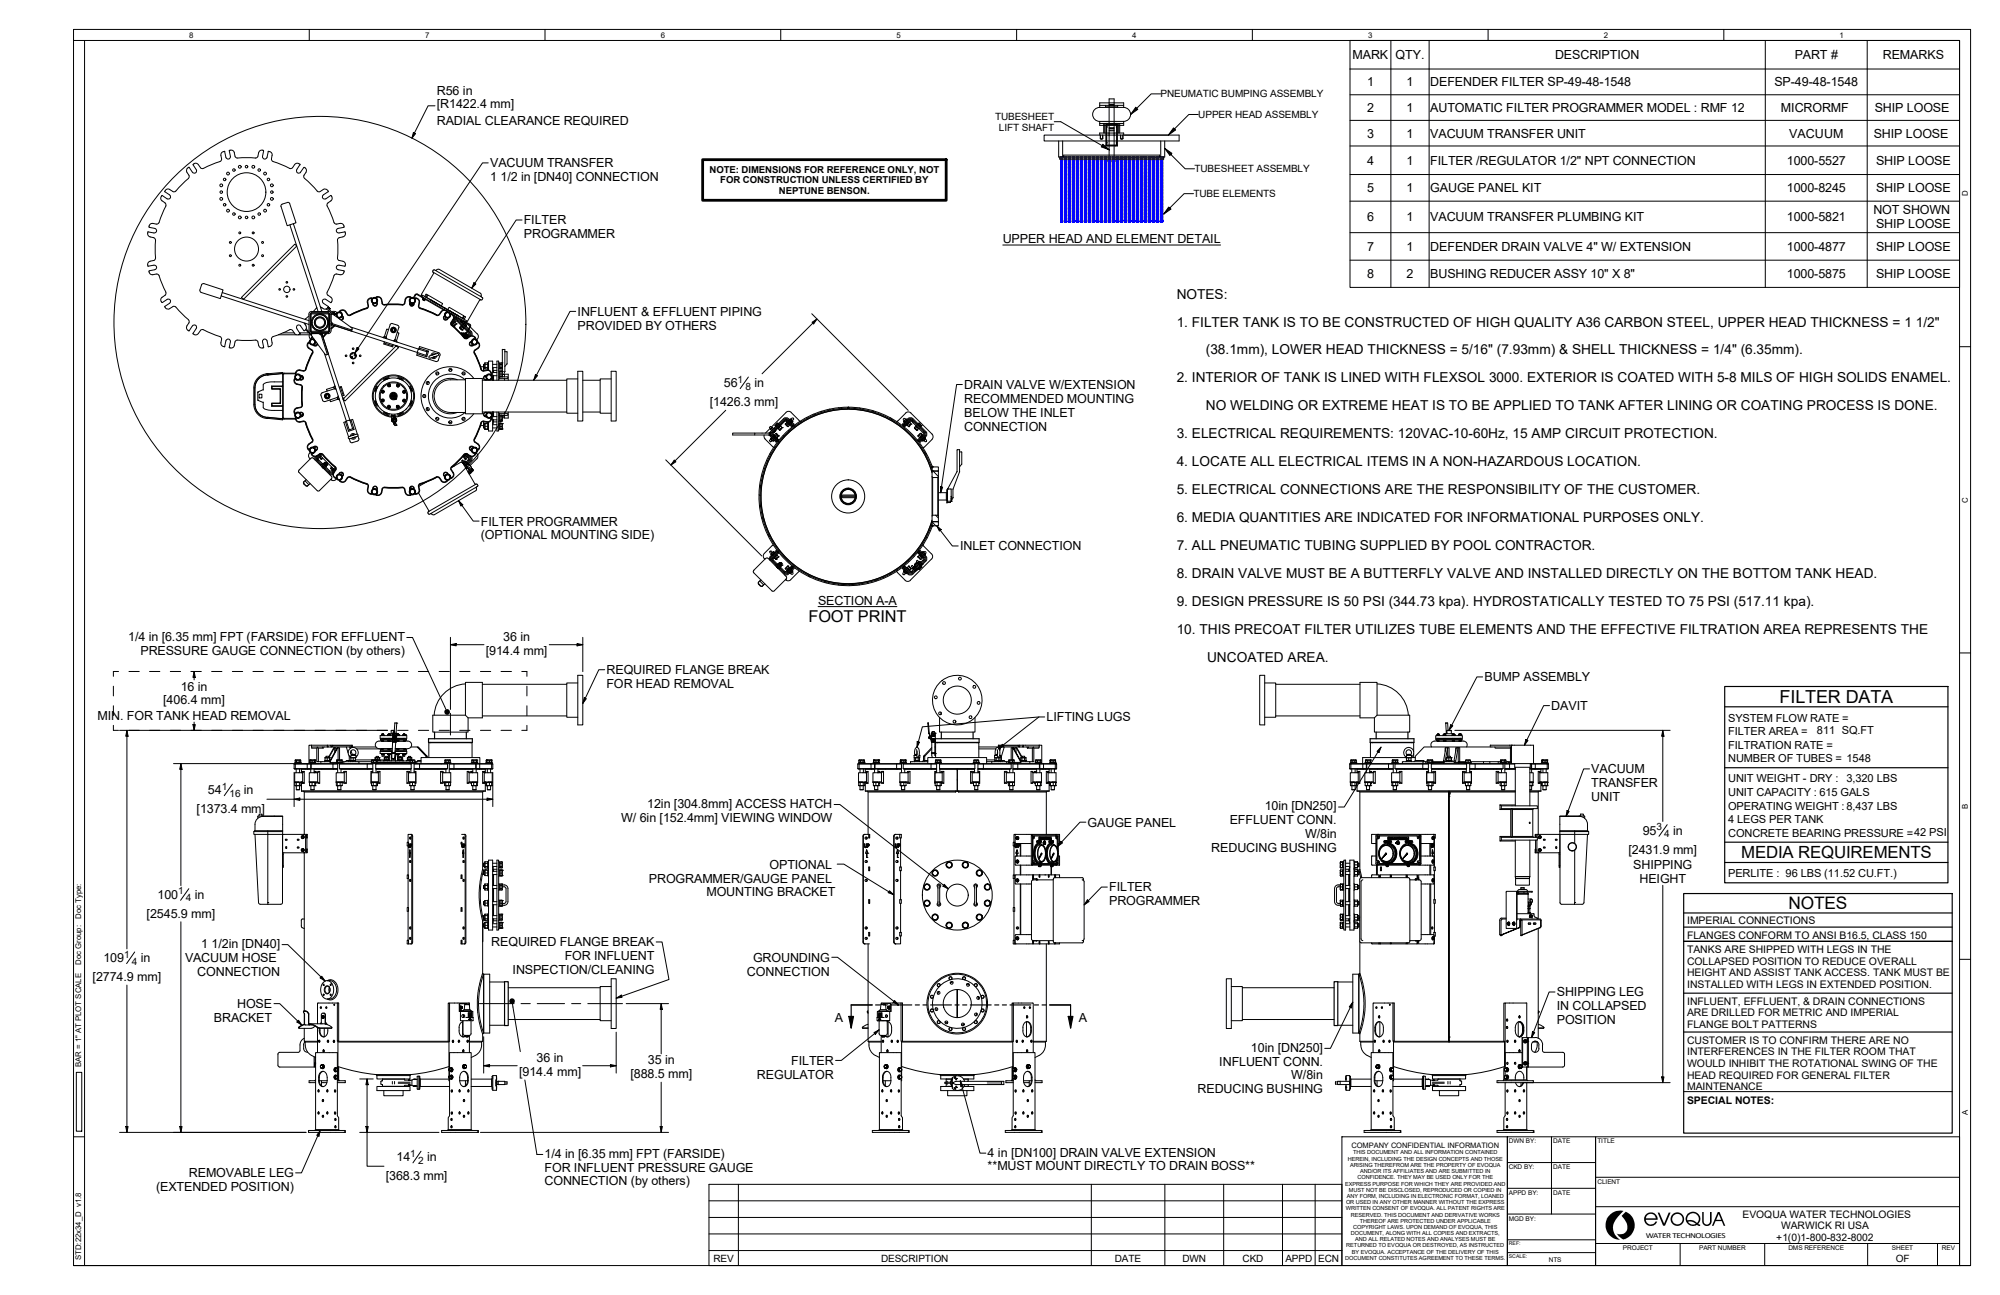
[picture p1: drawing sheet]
<svg xmlns="http://www.w3.org/2000/svg" width="432mm" height="279mm" viewBox="0 0 432 279" stroke-linecap="round" stroke-linejoin="round" font-family="sans-serif">
<defs><g id="words">
<text font-size="3.9" x="384.2" y="151.7">FILTER DATA</text>
<text font-size="3.7" x="386.1" y="196.2">NOTES</text>
<text font-size="3.6" x="376" y="185.1">MEDIA REQUIREMENTS</text>
<text font-size="3.5" x="174.6" y="134.1">FOOT PRINT</text>
<g font-size="3">
<text x="254" y="64.4">NOTES:</text>
<text x="254" y="70.4">1. FILTER TANK IS TO BE CONSTRUCTED OF HIGH QUALITY A36 CARBON STEEL, UPPER HEAD THICKNESS = 1 1/2&quot;</text>
<text x="260.3" y="76.5">(38.1mm), LOWER HEAD THICKNESS = 5/16&quot; (7.93mm) &amp; SHELL THICKNESS = 1/4&quot; (6.35mm).</text>
<text x="254" y="82.5">2. INTERIOR OF TANK IS LINED WITH FLEXSOL 3000. EXTERIOR IS COATED WITH 5-8 MILS OF HIGH SOLIDS ENAMEL.</text>
<text x="260.3" y="88.5">NO WELDING OR EXTREME HEAT IS TO BE APPLIED TO TANK AFTER LINING OR COATING PROCESS IS DONE.</text>
<text x="254" y="94.6">3. ELECTRICAL REQUIREMENTS: 120VAC-10-60Hz, 15 AMP CIRCUIT PROTECTION.</text>
<text x="254" y="100.6">4. LOCATE ALL ELECTRICAL ITEMS IN A NON-HAZARDOUS LOCATION.</text>
<text x="254" y="106.6">5. ELECTRICAL CONNECTIONS ARE THE RESPONSIBILITY OF THE CUSTOMER.</text>
<text x="254" y="112.7">6. MEDIA QUANTITIES ARE INDICATED FOR INFORMATIONAL PURPOSES ONLY.</text>
<text x="254" y="118.7">7. ALL PNEUMATIC TUBING SUPPLIED BY POOL CONTRACTOR.</text>
<text x="254" y="124.7">8. DRAIN VALVE MUST BE A BUTTERFLY VALVE AND INSTALLED DIRECTLY ON THE BOTTOM TANK HEAD.</text>
<text x="254" y="130.8">9. DESIGN PRESSURE IS 50 PSI (344.73 kpa). HYDROSTATICALLY TESTED TO 75 PSI (517.11 kpa).</text>
<text x="254" y="136.8">10. THIS PRECOAT FILTER UTILIZES TUBE ELEMENTS AND THE EFFECTIVE FILTRATION AREA REPRESENTS THE</text>
<text x="260.6" y="142.8">UNCOATED AREA.</text>
</g>
<g font-size="2.7">
<text x="292" y="12.8">MARK</text>
<text x="301.3" y="12.7">QTY.</text>
<text x="335.8" y="12.8">DESCRIPTION</text>
<text x="387.5" y="12.8">PART #</text>
<text x="406.5" y="12.8">REMARKS</text>
<text x="94.3" y="20.5">R56 in</text>
<text x="94.3" y="23.4">[R1422.4 mm]</text>
<text x="295.1" y="18.6">1</text>
<text x="303.7" y="18.6">1</text>
<text x="308.8" y="18.6">DEFENDER FILTER SP-49-48-1548</text>
<text x="383.1" y="18.6">SP-49-48-1548</text>
<text x="94.3" y="26.9">RADIAL CLEARANCE REQUIRED</text>
<text x="295.1" y="24.2">2</text>
<text x="295.1" y="29.7">3</text>
<text x="303.7" y="24.2">1</text>
<text x="303.7" y="29.7">1</text>
<text x="308.8" y="24.2">AUTOMATIC FILTER PROGRAMMER MODEL : RMF 12</text>
<text x="308.8" y="29.7">VACUUM TRANSFER UNIT</text>
<text x="384.5" y="24.2">MICRORMF</text>
<text x="386.3" y="29.7">VACUUM</text>
<text x="404.5" y="29.7">SHIP LOOSE</text>
<text x="404.7" y="24.2">SHIP LOOSE</text>
<text x="295.1" y="35.5">4</text>
<text x="303.7" y="35.5">1</text>
<text x="308.8" y="35.5">FILTER /REGULATOR 1/2&quot; NPT CONNECTION</text>
<text x="385.8" y="35.5">1000-5527</text>
<text x="405" y="35.5">SHIP LOOSE</text>
<text x="105.8" y="36.1">VACUUM TRANSFER</text>
<text x="105.8" y="39.1">1</text>
<text x="108" y="39.1">1/2 in [DN40] CONNECTION</text>
<text x="295.1" y="41.4">5</text>
<text x="303.7" y="41.5">1</text>
<text x="308.8" y="41.5">GAUGE PANEL KIT</text>
<text x="385.8" y="41.5">1000-8245</text>
<text x="405" y="41.5">SHIP LOOSE</text>
<text x="295.1" y="47.7">6</text>
<text x="303.7" y="47.8">1</text>
<text x="308.8" y="47.8">VACUUM TRANSFER PLUMBING KIT</text>
<text x="385.8" y="47.7">1000-5821</text>
<text x="404.5" y="46.3">NOT SHOWN</text>
<text x="113.1" y="48.4">FILTER</text>
<text x="113.1" y="51.4">PROGRAMMER</text>
<text x="216.5" y="52.5">UPPER HEAD AND ELEMENT DETAIL</text>
<text x="405" y="49.2">SHIP LOOSE</text>
<text x="295.1" y="54.1">7</text>
<text x="303.7" y="54.1">1</text>
<text x="308.8" y="54.1">DEFENDER DRAIN VALVE 4&quot; W/ EXTENSION</text>
<text x="385.8" y="54.1">1000-4877</text>
<text x="405" y="54.1">SHIP LOOSE</text>
<text x="295.1" y="60">8</text>
<text x="303.7" y="60">2</text>
<text x="308.8" y="60">BUSHING REDUCER ASSY 10&quot; X 8&quot;</text>
<text x="385.8" y="60">1000-5875</text>
<text x="405" y="60">SHIP LOOSE</text>
<text x="124.7" y="68.1">INFLUENT &amp; EFFLUENT PIPING</text>
<text x="124.7" y="71.1">PROVIDED BY OTHERS</text>
<text x="156.3" y="83.5">56</text>
<text x="162.9" y="83.5">in</text>
<text x="208.2" y="83.9">DRAIN VALVE W/EXTENSION</text>
<text x="153.2" y="87.6">[1426.3 mm]</text>
<text x="208.2" y="86.9">RECOMMENDED MOUNTING</text>
<text x="208.2" y="89.9">BELOW THE INLET</text>
<text x="208.2" y="92.9">CONNECTION</text>
<text x="103.8" y="113.4">FILTER PROGRAMMER</text>
<text x="103.8" y="116.4">(OPTIONAL MOUNTING SIDE)</text>
<text x="207.3" y="118.7">INLET CONNECTION</text>
<text x="176.6" y="130.5">SECTION A-A</text>
<text x="27.7" y="138.2">1/4 in [6.35 mm] FPT (FARSIDE) FOR EFFLUENT</text>
<text x="30.3" y="141.2">PRESSURE GAUGE CONNECTION (by others)</text>
<text x="104.9" y="141.2">[914.4 mm]</text>
<text x="108.6" y="138.3">36 in</text>
<text x="39" y="149">16 in</text>
<text x="130.9" y="145.4">REQUIRED FLANGE BREAK</text>
<text x="130.9" y="148.4">FOR HEAD REMOVAL</text>
<text x="320.5" y="147">BUMP ASSEMBLY</text>
<text x="21.1" y="155.4">MIN. FOR TANK HEAD REMOVAL</text>
<text x="35.2" y="151.9">[406.4 mm]</text>
<text x="225.9" y="155.6">LIFTING LUGS</text>
<text x="334.9" y="153.2">DAVIT</text>
<text x="343.6" y="166.8">VACUUM</text>
<text x="44.9" y="171.4">54</text>
<text x="52.7" y="171.4">in</text>
<text x="343.6" y="169.8">TRANSFER</text>
<text x="343.6" y="172.8">UNIT</text>
<text x="42.4" y="175.4">[1373.4 mm]</text>
<text x="134.1" y="177.3">W/ 6in [152.4mm] VIEWING WINDOW</text>
<text x="139.7" y="174.3">12in [304.8mm] ACCESS HATCH</text>
<text x="234.8" y="178.3">GAUGE PANEL</text>
<text x="265.5" y="177.8">EFFLUENT CONN.</text>
<text x="273" y="174.8">10in [DN250]</text>
<text x="261.5" y="183.8">REDUCING BUSHING</text>
<text x="281.8" y="180.8">W/8in</text>
<text x="351.6" y="184.1">[2431.9 mm]</text>
<text x="354.7" y="180.1">95</text>
<text x="361.3" y="180.1">in</text>
<text x="140.1" y="190.4">PROGRAMMER/GAUGE PANEL</text>
<text x="166.1" y="187.4">OPTIONAL</text>
<text x="352.6" y="187.6">SHIPPING</text>
<text x="353.9" y="190.6">HEIGHT</text>
<text x="31.7" y="198">[2545.9 mm]</text>
<text x="34" y="193.9">100</text>
<text x="42.1" y="193.9">in</text>
<text x="152.5" y="193.4">MOUNTING BRACKET</text>
<text x="239.5" y="192.3">FILTER</text>
<text x="239.5" y="195.4">PROGRAMMER</text>
<text x="22.4" y="207.6">109</text>
<text x="30.4" y="207.6">in</text>
<text x="39.9" y="207.5">VACUUM HOSE</text>
<text x="43.5" y="204.5">1</text>
<text x="45.7" y="204.5">1/2in [DN40]</text>
<text x="106.1" y="204.1">REQUIRED FLANGE BREAK</text>
<text x="121.9" y="207.1">FOR INFLUENT</text>
<text x="162.6" y="207.5">GROUNDING</text>
<text x="20" y="211.6">[2774.9 mm]</text>
<text x="42.6" y="210.5">CONNECTION</text>
<text x="110.6" y="210.1">INSPECTION/CLEANING</text>
<text x="161.3" y="210.5">CONNECTION</text>
<text x="336.1" y="215">SHIPPING LEG</text>
<text x="46.2" y="220.5">BRACKET</text>
<text x="51.2" y="217.5">HOSE</text>
<text x="180.2" y="220.5">A</text>
<text x="232.9" y="220.5">A</text>
<text x="336.1" y="218">IN COLLAPSED</text>
<text x="336.1" y="221">POSITION</text>
<text x="270.1" y="226.9">10in [DN250]</text>
<text x="112.1" y="232.1">[914.4 mm]</text>
<text x="115.9" y="229.2">36 in</text>
<text x="136.1" y="232.6">[888.5 mm]</text>
<text x="139.9" y="229.6">35 in</text>
<text x="163.4" y="232.7">REGULATOR</text>
<text x="170.8" y="229.7">FILTER</text>
<text x="263.2" y="229.9">INFLUENT CONN.</text>
<text x="278.8" y="232.9">W/8in</text>
<text x="258.5" y="235.9">REDUCING BUSHING</text>
<text x="85.6" y="250.6">14</text>
<text x="92.2" y="250.6">in</text>
<text x="117.6" y="249.7">1/4 in [6.35 mm] FPT (FARSIDE)</text>
<text x="213.2" y="249.5">4 in [DN100] DRAIN VALVE EXTENSION</text>
<text x="33.7" y="257">(EXTENDED POSITION)</text>
<text x="40.8" y="254">REMOVABLE LEG</text>
<text x="83.3" y="254.6">[368.3 mm]</text>
<text x="117.6" y="252.8">FOR INFLUENT PRESSURE GAUGE</text>
<text x="117.6" y="255.7">CONNECTION (by others)</text>
<text x="213.2" y="252.5">**MUST MOUNT DIRECTLY TO DRAIN BOSS**</text>
</g>
<g font-size="2.4">
<text x="373.1" y="155.7">SYSTEM FLOW RATE =</text>
<text x="373.1" y="161.5">FILTRATION RATE =</text>
<text x="373.1" y="158.6">FILTER AREA =</text>
<text x="392.3" y="158.3">811 SQ.FT</text>
<text x="373.1" y="164.4">NUMBER OF TUBES = 1548</text>
<text x="373.1" y="171.7">UNIT CAPACITY : 615 GALS</text>
<text x="373.1" y="168.8">UNIT WEIGHT - DRY :</text>
<text x="398.7" y="168.8">3,320 LBS</text>
<text x="373.1" y="177.6">4 LEGS PER TANK</text>
<text x="373.1" y="174.7">OPERATING WEIGHT :8,437 LBS</text>
<text x="373.1" y="180.5">CONCRETE BEARING PRESSURE =42 PSI</text>
<text x="373.1" y="189.2">PERLITE : 96 LBS (11.52 CU.FT.)</text>
</g>
<g font-size="2.3">
<text x="364.2" y="202.5">FLANGES CONFORM TO ANSI B16.5, CLASS 150</text>
<text x="364.2" y="199.4">IMPERIAL CONNECTIONS</text>
<text x="364.2" y="205.6">TANKS ARE SHIPPED WITH LEGS IN THE</text>
<text x="364.2" y="208.1">COLLAPSED POSITION TO REDUCE OVERALL</text>
<text x="364.2" y="210.6">HEIGHT AND ASSIST TANK ACCESS. TANK MUST BE</text>
<text x="364.2" y="213.2">INSTALLED WITH LEGS IN EXTENDED POSITION.</text>
<text x="364.2" y="216.8">INFLUENT, EFFLUENT, &amp; DRAIN CONNECTIONS</text>
<text x="364.2" y="219.3">ARE DRILLED FOR METRIC AND IMPERIAL</text>
<text x="364.2" y="221.8">FLANGE BOLT PATTERNS</text>
<text x="364.2" y="227.7">INTERFERENCES IN THE FILTER ROOM THAT</text>
<text x="364.2" y="225.1">CUSTOMER IS TO CONFIRM THERE ARE NO</text>
<text x="364.2" y="230.2">WOULD INHIBIT THE ROTATIONAL SWING OF THE</text>
<text x="364.2" y="232.7">HEAD REQUIRED FOR GENERAL FILTER</text>
<text x="364.2" y="238.3">SPECIAL NOTES:</text>
<text x="364.2" y="235.2">MAINTENANCE</text>
</g>
<g font-size="2.2">
<text x="250.6" y="21">PNEUMATIC BUMPING ASSEMBLY</text>
<text x="214.8" y="25.8">TUBESHEET</text>
<text x="215.6" y="28.2">LIFT SHAFT</text>
<text x="258.7" y="25.5">UPPER HEAD ASSEMBLY</text>
<text x="257.9" y="37.2">TUBESHEET ASSEMBLY</text>
<text x="257.7" y="42.5">TUBE ELEMENTS</text>
<text x="159.3" y="82.6">1</text>
<text x="160.9" y="84.1">8</text>
<text x="47.9" y="170.4">1</text>
<text x="49.6" y="172">16</text>
<text x="357.6" y="179.2">3</text>
<text x="359.3" y="180.7">4</text>
<text x="38.4" y="193">1</text>
<text x="40.1" y="194.5">4</text>
<text x="26.8" y="206.7">1</text>
<text x="28.5" y="208.2">4</text>
<text x="88.6" y="249.6">1</text>
<text x="90.3" y="251.2">2</text>
<text x="376.2" y="262.8">EVOQUA WATER TECHNOLOGIES</text>
<text x="383.5" y="267.7">+1(0)1-800-832-8002</text>
<text x="384.5" y="265.1">WARWICK RI USA</text>
<text x="154.1" y="272.2">REV</text>
<text x="190.2" y="272.2">DESCRIPTION</text>
<text x="240.7" y="272.2">DATE</text>
<text x="255.3" y="272.2">DWN</text>
<text x="268.3" y="272.2">CKD</text>
<text x="277.5" y="272.2">APPD</text>
<text x="284.6" y="272.2">ECN</text>
<text x="409.3" y="272.3">OF</text>
</g>
<g font-size="2.1">
<text x="153.2" y="37.3">NOTE: DIMENSIONS FOR REFERENCE ONLY, NOT</text>
<text x="155.5" y="39.6">FOR CONSTRUCTION UNLESS CERTIFIED BY</text>
<text x="168.2" y="41.8">NEPTUNE BENSON.</text>
</g>
<g font-size="1.7">
<text x="40.9" y="8.1">8</text>
<text x="91.8" y="8.1">7</text>
<text x="142.7" y="8.1">6</text>
<text x="193.5" y="8.1">5</text>
<text x="244.4" y="8.1">4</text>
<text x="295.4" y="8.1">3</text>
<text x="346.3" y="8.1">2</text>
<text x="397.2" y="8.1">1</text>
<text x="424.8" y="42.4" transform="rotate(-90 424.8 42.4)">D</text>
<text x="424.8" y="108.5" transform="rotate(-90 424.8 108.5)">C</text>
<text x="424.8" y="174.5" transform="rotate(-90 424.8 174.5)">B</text>
<text x="17.5" y="198.2" transform="rotate(-90 17.5 198.2)">Doc Type:</text>
<text x="17.5" y="208.1" transform="rotate(-90 17.5 208.1)">Doc Group:</text>
<text x="17.5" y="230.2" transform="rotate(-90 17.5 230.2)">BAR = 1&quot; AT PLOT SCALE</text>
<text x="424.8" y="240.6" transform="rotate(-90 424.8 240.6)">A</text>
<text x="355.3" y="267.2">WATER TECHNOLOGIES</text>
<text x="17.5" y="271.8" transform="rotate(-90 17.5 271.8)">STD:22x34_D v1.8</text>
</g>
<text font-size="1.6" x="291.8" y="247.6">COMPANY CONFIDENTIAL INFORMATION</text>
<g font-size="1.4">
<text x="325.8" y="246.7">DWN BY:</text>
<text x="335.3" y="246.7">DATE</text>
<text x="344.9" y="246.7">TITLE</text>
<text x="325.8" y="252.2">CKD BY:</text>
<text x="325.8" y="257.8">APPD BY:</text>
<text x="335.3" y="252.2">DATE</text>
<text x="335.3" y="257.8">DATE</text>
<text x="344.9" y="255.4">CLIENT</text>
<text x="325.8" y="263.3">MGD BY:</text>
<text x="350.4" y="269.7">PROJECT</text>
<text x="366.8" y="269.7">PART NUMBER</text>
<text x="386.1" y="269.7">DMS REFERENCE</text>
<text x="408.5" y="269.7">SHEET</text>
<text x="419.3" y="269.7">REV</text>
<text x="334.4" y="272.4">NTS</text>
</g>
<g font-size="1.2">
<text x="291" y="250.4">HEREIN, INCLUDING THE DESIGN CONCEPTS AND THOSE</text>
<text x="291.5" y="251.7">ARISING THEREFROM ARE THE PROPERTY OF EVOQUA</text>
<text x="292.1" y="249.1">THIS DOCUMENT AND ALL INFORMATION CONTAINED</text>
<text x="290.4" y="255.8">EXPRESS PURPOSE FOR WHICH THEY ARE PROVIDED AND</text>
<text x="291.2" y="257.1">MUST NOT BE DISCLOSED, REPRODUCED OR COPIED IN</text>
<text x="293.1" y="254.4">CONFIDENCE. THEY MAY BE USED ONLY FOR THE</text>
<text x="293.7" y="253.1">AND/OR ITS AFFILIATES AND ARE SUBMITTED IN</text>
<text x="290.5" y="261.1">WRITTEN CONSENT OF EVOQUA. ALL PATENT RIGHTS ARE</text>
<text x="290.6" y="259.8">OR USED IN ANY OTHER MANNER WITHOUT THE EXPRESS</text>
<text x="290.8" y="258.4">ANY FORM, INCLUDING IN ELECTRONIC FORMAT, LOANED</text>
<text x="291.7" y="262.5">RESERVED. THIS DOCUMENT AND DERIVATIVE WORKS</text>
<text x="293.6" y="263.8">THEREOF ARE PROTECTED UNDER APPLICABLE</text>
<text x="290.7" y="269.1">RETURNED TO EVOQUA OR DESTROYED, AS INSTRUCTED</text>
<text x="291.7" y="266.5">DOCUMENT, ALONG WITH ALL COPIES AND EXTRACTS,</text>
<text x="292.2" y="265.1">COPYRIGHT LAWS. UPON DEMAND OF EVOQUA, THIS</text>
<text x="292.6" y="267.8">AND ALL RELATED NOTES AND ANALYSES MUST BE</text>
<text x="290.4" y="271.8">DOCUMENT CONSTITUTES AGREEMENT TO THESE TERMS.</text>
<text x="291.9" y="270.5">BY EVOQUA. ACCEPTANCE OF THE DELIVERY OF THIS</text>
</g>
<g font-size="1.1">
<text x="325.8" y="268.6">REF:</text>
<text x="325.8" y="271.4">SCALE:</text>
</g>
</g></defs>
<!-- layer: Hatch -->
<g fill="none" stroke="#000" stroke-width=".22">
<path d="M165.5 99.4l.2 .1M166.2 97.9l.2 .1M167.1 96.5l.1 .1M167.1 93.9l-.1 .2M167.1 94.4l-.1 .1M167.8 94.6l-.1 .2M168.1 95.2l.1 .1M168.4 91.6l-.4 .7M169.1 93.9l.1 .2M170.2 92.8l.1 .2M170.4 91.3l-.1 .2M170.6 91l-.2 .1"/>
<path d="M171.4 91.8l.2 .1M172.8 90.9l.1 .2M174.2 90.1l.1 .1M175.7 89.3l.2 .2M177.3 88.7l.2 .2M179.1 88.3l.2 .2M181 87.9l.2 .2M183 88h.1M183.2 87.9l.2 .1M183.2 88h.1M185.6 88l.2 .3M188.4 88.6l.3 .3"/>
<path d="M192.2 90.1l.5 .5M195.5 91.6l.1 .2M196.9 90.8l.3 .5M198.9 94.2l.1 .1M199.6 97.5l.5 .5M163.9 106.7l.2 .2M164 109.1l.2 .2M164.1 104.6l.1 .2M164.4 102.7l.2 .2M164.5 111.8l.3 .3M164.9 101l.1 .2M165.8 115.3l.3 .4"/>
<path d="M167.9 119.3l.2 .1M197.2 119.9l.2 .1M198.2 119.1l-.1 .1M198.2 118.6l.2 .2M199.2 117.3l.1 .2M200 115.9l.2 .1M200.7 114.4l.2 .1M201.2 112.6l.8 .8M201.2 101.4l.2 .2M201.5 101.7l1.1 1.1M202 111.2l.6 .6M166.8 120.5l.1 .1"/>
<path d="M170.4 122.6l.2 .1M174.5 124.1l.4 .4M178.1 125.5l.3 .2M180.9 126l.2 .2M183.3 126.1l.2 .2M185.4 126l.2 .2M187.3 125.7l.2 .1M189.1 125.2l.1 .1M190.7 124.6l.1 .1M192.2 123.8l.2 .2M193.6 123l.1 .1M194.9 122l.1 .2"/>
<path d="M195.6 122.4l-.1 .1M196.1 121l.1 .1M199.4 120.3l-.2 .1"/>
</g>
<!-- layer: Visible (ANSI) -->
<g fill="none" stroke="#000" stroke-width=".22">
<path d="M82.1 159.6h2.5M82.1 159.6l.1 .1M82.2 159.7l.1 .1M82.3 159.8h.1M82.3 158.7h.7M82.4 158.5v.1M82.4 159.8h.2M82.4 158.7h.4M82.4 158.7h.1M82.4 158.5h.4M82.4 158.5h.1M82.4 159.8l.3 .1"/>
<path d="M82.4 159.8l.4 .1M82.5 159.8h.1M82.5 159.8l-.1 .1M82.5 158.5h.3M82.5 159.3v.1M82.5 159.9h.2M82.6 158.5v.1M82.7 159.4h1.2M82.7 159.3v.1M82.7 158.3l.1 .3M82.7 158.3h-.2v.2M82.7 158.3v.2"/>
<path d="M82.8 159.9h-.1M82.8 158.7h.1M82.8 158.5h.1M82.9 158.6l-.1 .1M82.9 158.5v.1M82.9 158.7h.1M83.6 158.7h.7M83.7 158.6l.1 .1M83.7 158.5h.1M83.7 158.5v.1M83.7 159.8l.6 .1zM83.8 159.8h.3"/>
<path d="M83.8 159.8v.1M83.8 158.5h.4M83.9 159.3v.1M83.9 159.9h.1M83.9 159.8h.1M84 159.8v.1M84.1 159.4h.6M84.1 159.3v.1M84.1 158.3h.1M84.1 158.3h-.2v.3M84.1 158.3v.3M84.1 158.3v.2"/>
<path d="M84.2 158.3h-.1M84.2 158.5h.1M84.2 159.9h.1M84.2 158.6l-.4 .1M84.2 158.6v.1M84.2 158.5v.1M84.7 159.7v.3M84.7 159.3h.3M84.7 159.9h-2.9a.81 .81 0 0 0-.8 .8 .81 .81 0 0 0 .8 .8M84.7 159.7h.9M84.7 159.6v.1M84.7 159.3h.1"/>
<path d="M84.8 158.8h.2M84.8 158.3h-.7M84.8 158.4l-.2 .2 .2 .1M84.8 158.5h.1M84.8 158.5l.1 .1M84.8 158.2h.2M84.8 158.2v.4h.3M84.8 158.7h-2.7v.6h2.6M84.8 158.7l-.1 .6M84.8 158.7h.2M84.8 158.2h.1M84.9 159.7l-.1 .3"/>
<path d="M84.9 158.2h.2M84.9 158.6h.2M85 158.2h.1M85 158.2l-.1 .4M85 159.3h.1M85 159.4h.1M85 158.8v.5M85 158.8h.1M85 158.7v.1M85 158.7v.6M85 158.1h.1M85 157.8v.3z"/>
<path d="M85 157.8h.1M85.1 159.3l-.1 .1M85.1 159.3v-.6h.3v.7h-.4M85.1 159.2v-.2l.1 .3M85.1 159h.1zM85.1 158.7h.1M85.1 158.6h.1M85.1 158.2h.1M85.1 158.1l-.2 .1M85.1 157.6h-.6M85.1 159l.1 .3M85.1 158.2v1.1"/>
<path d="M85.1 158.2v.5M85.1 158.2h.4M85.2 157.6h-.7v.7M85.2 159.7v.3M85.2 159.2h.1M85.2 159l-.1 .1 .1 .1v-.1l.1-.1-.1 .2M85.2 159h.1M85.2 159l.2 .2-.2 .1M85.4 159.4h.1M85.4 159.4h.4M85.4 158.8h.1M85.4 158.8v.6"/>
<path d="M85.4 158.8h.2M85.4 158.8l2.4-.1v.6h-2.2M85.5 159.7l-.1 .4M85.5 158.2h.1M85.5 158.2v.4M85.5 159.9h2.6a.81 .81 0 0 1 .8 .8 .81 .81 0 0 1-.8 .8M85.5 159.7h.1M85.6 158.7h.1M85.6 158.7h.6M85.6 159.7l-.1 .4M85.6 158.6v.2M85.6 158.6h-.2h.2"/>
<path d="M85.6 158.6h.1M85.6 158.2h.1M85.6 158.2v.4M85.6 159.9l.5-.1zM85.6 158.4l.1 .2M85.6 158.8v.9l-1-.1 .1-.3M85.6 159.4h2.1v.2l-5.6-.2v.2M85.6 156h.1M85.7 156h.1M85.7 159.9h.1M85.7 158.7h.1M85.7 158.5h.4"/>
<path d="M85.7 158.5h.1M85.7 156.1l-.3 2.6M85.7 156h-.5l-.1 2.1M85.7 159.8h.4M85.7 158.3h.1M85.8 158.3h-.2M85.8 159.3v.1M85.9 158.5v.1M86 159.4h1.1M86.1 159.8h.1M86 159.3v.1M86 158.3v.2"/>
<path d="M86 158.3h-.2v.2M86 158.5h-.4v.1l.5 .1M86 158.5h.1M86.1 159.8v.1M86.1 158.7h.1M86.1 158.5h.1M86.1 158.5v.1M86.2 158.6l-.1 .1M86.2 158.5l-.1 .2M86.2 158.7h.1M86.9 158.7h.7M87 158.6h.1"/>
<path d="M87 158.5h.1M87 158.5h.5M87 158.5v.1M87.1 159.3v.1M87.1 158.5v-.2h.3v.2M87.1 158.5h.3M87.2 158.5v.1M87.3 159.8h.2M87.4 159.3v.1M87.4 158.5h.1M87.4 159.9h-.3h.1M87.4 159.8h.1"/>
<path d="M87.4 159.8l-.4 .1M87.5 159.8h.1M87.5 158.6l-.5 .1M87.5 158.6v-.1v.1M87.5 158.5h.1M87.5 159.8l-.2 .1M87.5 158.7h.1M87.5 158.6v.1M87.5 158.5v.1M87.6 159.8h-.1M87.7 159.7l-.1 .1M87.8 159.6l-.1 .1"/>
<path d="M100.5 147.2h3.6v7.7h-3l-.6-.6zM100.5 154.3h-7.1v3.7h7.7v-3.1M100.5 147.6a7.2 7.2 0 0 0-6.8 6.7M122.4 147.6h-18.3M122.4 154.5h-18.3M124.7 145.7h1.1v10.7h-1.1zM124.7 147.4h-2.3v7.3h2.3M200.3 156l.2 2.2M200.3 156h.1M200.4 156h.1M200.4 156l.2 2.2M200.5 159v.2z"/>
<path d="M200.5 159h.1M200.5 159.2h.1M200.5 158.2h.1M200.5 158.2l.3 .5M200.6 158.2l.1 .5M200.6 158.2h.1M200.6 159v.2M200.6 158.2l.2 1.1 .1 .1M200.6 159h.1M200.6 159.2v.1M200.7 159.1v.1zM200.7 159.1h.1"/>
<path d="M200.7 159.2v.1M200.7 159.3l.1 .1M200.7 159v-.3l.1 .6M200.8 159.3l.2 .1M200.8 158.9h.2v.4M200.8 159.3h.2M201 159.3h.1M201 159.3l.1 .1M201 158.8v.6M201 159.5h.9M201 158.8v.1M201 159.3v.4h.9v.3"/>
<path d="M201.1 159.7h.1M201.1 158.6h.1M201.1 158.2v.4M201.1 159.7v.3M201.1 158.2h.1M201.1 158.7l-.1 .1M201.1 158.7h.1M201.1 158.2h.3zM201.1 158.6h.3zM201.1 158.6v.1M201.1 158.8v.5M201.1 159.3v.1"/>
<path d="M201.2 158.2h.1M201.2 158.7v.1M201.2 158.2v.4M201.3 159.7l-.1 .4M201.3 157.8h.4v.4h-.4M201.3 157.8v.4zM201.4 158.2h.3zM201.4 158.6h.3zM201.5 159.7h.1M201.5 158.2v.4M201.5 159.7v.4M201.7 158.2h.2z"/>
<path d="M201.7 158.6h.2zM201.7 157.9h-.4M201.7 158.1l.1 .1-.5-.1M201.8 159.7v2.7M201.8 158.2h.1M201.8 158.2v.4M201.9 158.7l-.8 .1h.8M201.9 158.6v.7M201.9 158.2h.1M201.9 158.6h.1M201.9 158.2v.4M201.9 159.3h-.8"/>
<path d="M201.9 159.3l.1 .1M202 159.3l-.9 .1M202.9 154.8v3.2h7.6v-3.2M203.1 153.7v.4M272 145.7h1v10.7h-1zM273 147.4h2.4v7.3h-2.4M293.6 147.2h3.7v7.1l-.6 .6h-3.1zM293.6 147.6h-18.2M293.6 154.5h-18.2M297.3 154.3h7.1v3.7h-7.7v-3.1M297.3 147.6a7.2 7.2 0 0 1 6.8 6.7M310 158.7h5.7v.6h-5.7z"/>
<path d="M310 159.6l.1 .1M310.1 159.7l.1 .1M310.2 159.8h.1M310.3 158.5v.1M310.3 158.5h.1M310.3 158.7h.1M310.3 159.8l.4 .1h-.3M310.3 159.8l.4 .1M310.4 159.8l-.1 .1M310.4 159.8h.1M310.4 159.8v.1M310.4 159.3v.1"/>
<path d="M310.5 158.5v.1M310.5 159.8h-.2M310.6 158.5v-.2h-.2v.2M310.6 159.3v.1M310.7 158.5v.1M310.7 158.5h-.4M310.7 158.7h-.4M310.8 158.5h-.1M310.8 158.5v.1M310.8 158.6l-.1 .1M310.8 158.7h-.1M310.8 158.7h-.6"/>
<path d="M311.6 158.5v.1M311.6 158.6l.1 .1M311.6 159.8l.6 .1zM311.7 158.5h-.1M311.7 158.5v.1M311.8 159.4h-1.2M311.8 159.3v.1M311.8 159.8h.1M311.9 159.8v.1M312 158.3h.1M312 158.3h-.2v.2M312 158.3v.2"/>
<path d="M312 159.3v.1M312 159.8l-.4 .1M312 158.3v.3M312.1 158.3h-.1M312.1 158.5h-.4M312.1 159.9h.1M312.1 156h.4l.1 1.6M312.1 156h.1M312.1 156.1l.2 2.1M312.1 158.2v.1M312.1 158.5h.1M312.1 158.5v.1"/>
<path d="M312.1 158.6l-.4 .1M312.1 158.6v.1M312.2 158.2h.1M312.2 158.7h-.7M312.3 158.2h-.1M312.3 158.2v.1M312.3 157.9v.3M312.4 158.2h-.2M312.4 158.2h-.1M312.4 157.6v.7M312.4 157.9v.3M313.3 157.6h-.9"/>
<path d="M313.3 157.6v.7M313.5 159.9l.5-.1zM313.5 158.5v.1M313.5 158.6l.5 .1M313.6 159.9h.1M313.6 158.5h.1M313.6 158.7h.1M313.6 158.5v.1M313.6 159.8l.4 .1M313.6 158.3h.1M313.7 159.4h-1.7M313.7 159.3v.1"/>
<path d="M313.7 158.3h-1.7M313.8 158.5v.1M313.9 159.8h.1M313.9 158.3v.2M313.9 158.3h-.2v.2M313.9 159.3v.1M313.9 158.5h-.4M314 158.5h-.4M314 158.5h-.1M314 158.5h.1M314 158.7h.1M314 158.5v.1"/>
<path d="M314.1 158.5h-.1M314.1 158.5l-.1 .2M314.1 158.7h-.6M314.9 158.5h.1M314.9 158.5v.1M314.9 158.7h.1M315 159.4h-1.1M315 159.3v.1M315 158.5h-.1M315 159.9h.1M315.1 159.9h-.2M315.1 158.5v.1"/>
<path d="M315.2 158.5h-.2M315.3 158.3h.1M315.3 158.3h-.3v.2M315.3 158.3v.2M315.3 159.3v.1M315.3 159.9h-.3M315.3 159.8h.1M315.3 159.8l-.2 .1M315.4 159.8h.1M315.4 159.8h-.2M315.4 158.5h-.5M315.4 158.5h-.2"/>
<path d="M315.4 158.5h.1M315.4 158.6l-.5 .1M315.4 158.6v-.1v.1M315.4 158.7h.1M315.4 159.8l-.2 .1M315.4 159.9h.1M315.4 158.5v.1M315.4 158.6v.1M315.5 158.7h-.7M315.5 159.8h-.1M315.6 159.7l-.1 .1M315.6 159.6v-.2h-5.6v.2"/>
<path d="M315.6 159.6h-5.6M315.7 159.6l-.1 .1M54.8 179.4v.6h3v14.7M56.5 176.1v-.5h-.6v.5M56.8 176.1h-1.1v.5M56.8 176.1h4.2M56.8 176.1h.1M56.8 176.1a1.7 1.7 0 0 0-1.7 1.7v1.4M57.8 179.2v.2M59.2 176.1h.1M61 176.1h-4.2M61 176.1v3.9h-3.2v-.6"/>
<path d="M61 179.2h-6l-.2 .2h3M61 179.4h-3.2M63.5 165.8l2.9 .1M63.5 165.8h3.6M63.5 164.8h3.6M63.5 164.8v1M63.6 168.7h1.7M63.6 168.7h1.4l.4 .3M63.6 164.8h-.1M63.7 168.9v.6M63.7 169.5h.1M63.7 164v.5h.3"/>
<path d="M63.8 168.8l-.1 .1M63.8 164.5h.1M63.9 164.8h2.9M63.9 164.8h-.1v1l.1 .1M63.9 165.9v.8M64 168.9v.6M64 169.5v.9M64 164h-.3M64.6 164v.5h-.6v-.5M64.6 168.9v.6M64.7 165.9v.8M64.7 169.5v.9"/>
<path d="M64.7 170.4h-.7M64.8 164.5h.1M64.9 164.6v-.1h-1.2v.1M64.9 168.8l.1 .7M64.9 164h-.9M64.9 164v.5h-.3M64.9 164h-1.2M65 168.9h-1.3M65 169.5h-1.2M65 164.8v-.2h-1.4v.2h.3M65.1 170.7h.1M65.1 166h2"/>
<path d="M65.1 166v.7M65.1 165.9v.1M65.3 166.7l.4-.3v2.6l-.4-.3M65.3 166.7v2M65.3 168.7l.4 .3M65.3 166.7h-1.7v2M65.4 166.4l-.3 .3M65.4 166.6v-.2l-.3 .3M65.4 168.8v.2l-.3-.3v2M65.7 166.4l-.4 .3M65.7 170.9v9.1M66.4 165.9h.7"/>
<path d="M66.4 164.8v1.1M66.8 168.7h1.8M66.8 168.9v.6M66.8 169.5h.3zM66.9 164v.5M66.9 168.8l1.2 .1-.1 .6h-.9M66.9 164v.5h.5M66.9 164h.1M66.9 164.5h.1M67.1 164.8v1.9M67.1 169.5v.9M67.2 165.8l4.8 .1"/>
<path d="M67.2 165.8h5.7M67.2 164.8h5.7M67.2 164.8v1M67.2 160.8h-.5v4M67.2 160.8h3.5M67.2 160.8v.4h7.6M67.3 164.8h5.3M67.3 164.8h-.1M67.3 161.2v.2h1.1M67.4 164h-.5M67.4 168.9v.6M67.8 165.9v.8l.1-.3h.3"/>
<path d="M67.8 169.5v.9M67.8 170.4h-.7M67.8 166h5.1M67.9 164v.5h-.2h-.3v-.5M68 164l-.1 .5M68 164h.1M68 164h-.6M68 164v.5M68 164.5h.1M68 168.9v.6M68 164h-1.1M68 164.6v-.1h-1.1v.1"/>
<path d="M68 168.8h.1M68 169.5h-.9M68 169.5h.1M68.1 164.8v-.2h-1.3v.2h.5M68.1 168.7h-1.3M68.2 166.7v-.3l-.2 .3M68.2 168.7v.3l-.1-.2M68.2 169h-.1M68.4 161.4l.1-.1 .2 .1v2.9h-.3zM68.4 166.7l.3-.3h.3v2.6h-.3l-.3-.3M68.5 161.2v.1M68.6 166.7v2"/>
<path d="M68.6 168.7l.4 .3M68.6 166.7h-1.8v2M68.7 164.3h2.5M69 166.4l-.4 .3M69.3 164.3v.5M69.6 161.2l.2 .2M69.8 161.2v.2h-1.1M70.1 164.3v-.1h1.1v.3h1.5M70.2 164.2v-.1h1v.1M70.2 164.1h1M70.2 164.1h.1M70.2 163.5v.5"/>
<path d="M70.2 163.5h1M70.2 163.5h.2M70.2 163.5h.1M70.4 163.5h.8M70.6 163.5v.5M70.7 160.8h.8v.4l.2-.3h4.3M70.7 160.8v.4v-.3l.2 .3M71 163.3l1.1-2h.1l-1.2 2.2v-.3h-.6v.3M71.2 164.1h.1M71.2 163.5v.5M71.2 163.5v.6M71.2 163.5h.1"/>
<path d="M71.3 164.2v.3M71.5 160.8h.3M72 165.9h.9M72 164.8v1.1M72.2 161.3h.1M72.5 161.8v-.5h-.2v1M72.6 168.7h1.7M72.7 168.8h.1M72.7 169.5h.4M72.7 164.5h.1M72.8 168.9v.6M72.8 164h-.1v.5h.1"/>
<path d="M72.8 164v.5h.6M72.9 164.8v1.9M72.9 169.5v.9M72.9 161.3l-1.6 2.9h-.1l1.6-2.9h.2M73.1 169.5h.8zM73.3 165.8l6.1 .1M73.3 165.8h7.2M73.3 164.8h7.2M73.3 164.8v1M73.3 164v-2.7h-.3v2.7M73.4 164h-.6M73.4 164.8h-.1"/>
<path d="M73.4 168.9v.6M73.6 169.5v.9M73.6 170.4h-.7M73.6 165.9v.8M73.6 166h6.9M73.8 164h-.4M73.8 164h.1M73.8 164h-1.1M73.8 164.5h.1M73.8 168.8h.1M73.9 164v.5h-.5v-.5M73.9 164.6v-.1h-1.2v.1"/>
<path d="M73.9 168.8h-1.2l-.1 .7h.5M73.9 164.3h.3M73.9 168.9v.6M73.9 164.8v-.2h-1.3v.2h.8M73.9 168.7h-1.3M74.1 166.7l.2-.3h.5v2.6h-.5l-.2-.3M74.2 164.8v-.5h3.3v.5M74.3 166.7v2M74.3 168.7l.5 .3M74.3 166.7h-1.7v2M74.8 166.4l-.5 .3M75.3 163l.1 .2"/>
<path d="M75.4 163.2v.9l-.2 .2M75.5 161.2h5.7M75.6 163.3v.2h1.3v-.5l-1-.1v-.1h.6v.1l.2-.1 .1-.5-.3-.5h-.3l-.4 .2-.1 .5 .2 .4-.1 .1a.21 .21 0 0 1-.1 .3 .21 .21 0 0 1-.3-.2 1.11 1.11 0 0 1 .2-1.6 1.11 1.11 0 0 1 1.6 .3 1.11 1.11 0 0 1-.3 1.5M75.6 161.5l-.1-.3h-.7l.4 1.2M75.7 164.3v-.1h1.1v.1M75.8 164h.9M75.8 163h1.1M75.8 162l.2 .8M75.9 161.2l.1-.4v.4M75.9 162.8h.6M76 160.8h-4.2l-.1 .4M76.2 164.1v.1"/>
<path d="M76.3 163.5v.5M76.3 164.1h.4v.1M76.3 164.1h-1.5l-.2 .2M76.3 164.1v.1M76.7 164.1v-.6h-.8h-.1v.7M76.7 164h5.2v.1M77 161.6h5.7M77.5 164.3h2.7M79.4 165.9h1.1M79.4 164.8h-.1v1l.1 .1M80.1 166.4l.2 .3M80.1 169l.1-.1v.6"/>
<path d="M80.1 168.7l1.4 .1zM80.2 169.5h.7zM80.2 164v.5h.4M80.3 164h-.1M80.3 164.5h.1M80.5 166.4h-.4l.1 2.6M80.5 164.8v1.9M80.5 169.5v.9M80.6 168.9v.6M80.6 164h-.4M80.6 164v.5h.6M81 163.5h.1"/>
<path d="M81 163.5v.5M81 164h.1M81 164h.4v.1M81.1 165.8h7.7M81.1 165.8l.1 .1M81.1 164.8h7.7M81.1 164.8v1M81.2 164.8h.1M81.2 169.5v.9M81.2 170.4h-.7M81.2 166h7.5M81.2 164h-.6"/>
<path d="M81.2 163.5h.7M81.2 163.5h-.2M81.2 164h.2v.5h-.2zM81.2 164.8h-7.8M81.2 168.9v.6M81.2 165.9h7.4M81.2 165.9v.8M81.2 164.8h7.4M81.2 164.8h-.1M81.4 164.5h.1M81.4 168.8l.1 .1v.6h-.1M81.4 168.8h-1.1"/>
<path d="M81.4 169.5h-.5M81.4 166.7l.1-.3h.5v2.6h-.5M81.4 164.6v-.1h-1.1v.1M81.4 168.8h.1M81.4 164.1l.8 .1M81.4 164.2h7.1M81.5 163.5v.6M81.5 169.5h-.1M81.5 164.8v-.2h-1.4v.2M81.7 166.7v2M81.7 168.7l.3 .3M81.7 166.7h-1.6v2h1.6"/>
<path d="M81.7 163.5v-.3h-.5v.3M81.7 164.5h.1M81.9 163.5h.1M81.9 163.5h-.9M81.9 163.5v.5M81.9 164h-.9M81.9 164h.1M81.9 164h1.1M81.9 163.5v.4M82 166.4l-.3 .3M82.1 162.1v.5h2.5v.8l.3 .3M82.1 162.1h2.5"/>
<path d="M82.1 162.1v.1M82.1 161.8v.2h2.5M82.1 161.8h2.6M82.2 161.7l-.1 .1M82.3 162.6h.6M82.4 161.6l.1 .1M82.4 162.8h.4M82.4 162.8h.1M82.4 162.6v.2M82.4 161.6l-.2 .1M82.5 162.8h.3M82.5 162.8v.4h.2v-.4"/>
<path d="M82.5 162v.1M82.5 161.6h.1M82.6 162.7v.1M82.7 161.5l-.3 .1M82.7 161.5l-.1 .1M82.7 161.5l.1 .1M82.7 162.1h1.2M82.7 162v.1M82.8 162.7v.1M82.8 162.6l-.4 .1M82.8 162.6l.1 .1M82.8 161.5l-.4 .1"/>
<path d="M82.9 164.5h.1M82.9 162.8h-.1M82.9 162.7v.1M83 162.6v1.5M83 163.5v.4M83.1 164.5h.1M83.1 163.5h.1M83.1 164h.1M83.2 163.5h-.1M83.2 164.5h.1M83.4 163.5v.4M83.6 162.6h.1"/>
<path d="M83.7 162.8h.1M83.7 162.7v.1M83.8 163.5v-.3h-.6v.3M83.8 164.5h.1M83.8 161.6h.1M83.8 162.6l-.1 .1M83.8 164h.1M83.8 164v.1M83.8 162.6l.4 .1M83.9 163.5v.4M83.9 162v.1M83.9 162.7v.5h.2v-.5"/>
<path d="M83.9 163.5h-.8M83.9 163.5v.5M83.9 163.5h-.7M83.9 164h-.8M83.9 164.1v-.1h-.8v.1M83.9 163.5h.1M83.9 164h.1M83.9 161.6h.1M83.9 161.6h-.1M84 161.6h-.1M84 161.6l-.3-.1 .2 .2 .3-.1M84 163.2v.9"/>
<path d="M84.1 162.1h.5M84.1 162v.1M84.2 161.6h.1M84.2 164.2h-1.4M84.2 161.6h-.2M84.2 162.6v.1M84.2 162.8h-.4M84.2 162.7v.1M84.3 162.6h-.6M84.5 162.6v1.4M84.6 162.4l.8 .1-.1 .1h-.7zM84.6 163.1a.4 .4 0 0 0 .3 .7 .4 .4 0 0 0 .3-.6v.4l-.3 .2"/>
<path d="M84.6 162.4h.7M84.7 161.5h-2.8M84.7 160h.1M84.8 160.1l-.2 2.3M84.8 160.1h.6M84.8 160v.1M84.8 160l.2 .1M84.9 163.8h.1M84.9 163.7h.1M85 160.1h.3M85.2 163.4l-.1 .3h-.2M85.3 162.6l-.1 .8"/>
<path d="M85.3 162.4v.1M85.3 160.1h.2M85.3 162.1h.5M85.3 162.1l2.5 .1v.4h-2.4v1.6M85.3 161.5h2.7M85.3 161.8h2.4v.2h-2.4M85.4 164h-.9v.2M85.4 164.2v-.2v.2M85.4 160.1l-.1 2.3M85.4 160.1h.1M85.5 160.1h.1M85.6 162.6h.6"/>
<path d="M85.7 161.6h.1M85.7 161.6h.3M85.7 162.8h.1M85.7 162.8h.4M85.7 162.6v.1M85.7 162.7v.1M85.7 161.6h.4h-.2M85.8 162.8v.4h.2v-.4M85.8 162v.1M85.8 163.2v.9M85.9 163.5v.4M85.9 163.9l.1 .1"/>
<path d="M85.9 162.7v.1M86 162.1h1.1M86 162v.1M86 161.6h.1M86.1 161.6h-.1M86.1 161.6h.1M86.1 162.8h-.1M86.1 162.8h.1M86.1 162.6l-.5 .1 .1 .1h.3M86.1 164.5h.1M86.1 162.7v.1M86.6 164.5h.1"/>
<path d="M86.6 163.9v-.7h-.5v.7M86.8 164h.1M86.8 164v.1M86.8 164h-.9v.1M86.8 164.5h.1M86.9 163.5h-1M86.9 163.5v.4M86.9 163.9h-1M86.9 163.9l-.1 .1M86.9 162.6h.7M86.9 162.6v1.5M87 162.8h.1"/>
<path d="M87 162.7h.1M87 162.7v.1M87 162.6l.5 .1M87 162.6h.1M87 161.5l.4 .1M87.1 164.2h-1.4M87.1 162.8v.4h.3v-.4M87.1 162v.1M87.1 161.6h.4M87.1 162.8h.4M87.1 162.8h.3M87.2 161.5h-.1l.2 .1"/>
<path d="M87.2 162.7v.1M87.3 161.5l.1 .1M87.4 162v.1M87.4 161.6h.1M87.5 161.6l-.1 .1M87.5 161.6h.1M87.5 162.8h.1M87.5 162.8h-.1M87.5 162.8v-.1v.1M87.5 162.7h.1M87.5 162.6h.1M87.5 161.6l.2 .1"/>
<path d="M87.5 162.7v.1M87.5 162.6v.1M87.7 161.7l.1 .1M87.9 166.4l.3 .3M88 164h.1M88.1 163.5v.4M88.2 164.5h.1M88.2 166.7v2M88.2 168.7l-.3 .3M88.2 166.7h1.6v2h-1.6M88.4 168.7l1.4 .1zM88.5 164.5h-7.1"/>
<path d="M88.5 166.7l-.1-.3h-.5v2.6h.5l.1-.2v.7h1.1v-.7l.2 .2M88.5 164v.5h.6M88.5 164.1l-.8 .1M88.5 164.5h.1M88.6 163.5v.4M88.6 164.8h7.9M88.6 165.9l.1 .8M88.6 164.8h.2M88.7 163.5v-.3h-.5v.3M88.7 164.8h.1M88.7 169.5v.9M88.7 161.2h1.4"/>
<path d="M88.8 165.8l-.2 .1M88.8 164.8v1M88.8 164h-.3M88.8 164h.3M88.8 163.5h-.8M88.9 163.5h-.9v.5l.9-.1-.9 .1v.1M88.9 163.5h-.1M88.9 163.5v.4M89.1 164v.5h.5M89.1 168.9v.6M89.3 164h-.2M89.3 164h.3"/>
<path d="M89.3 164h-.5M89.4 166.4h.4v2.6h-.2M89.4 164.8v1.9M89.4 169.5v.9M89.4 170.4h-.7M89.4 166h6.9M89.4 165.9h1.1M89.4 165.8h7.2M89.4 164.8h7.2M89.6 164v.5M89.6 164.5h.1M89.6 164.3h.4"/>
<path d="M89.6 164.3v.2M89.6 164.6v-.1h-1.1v.1M89.6 168.9h-1.1M89.6 169.5h-1.1M89.8 164.8v-.2h-1.4v.2M89.8 166.4l-.2 .3M90.1 161.2h.2l1.9 2h-.2zM90.5 164.8v1.1M90.9 164.1h-.7l-.1 .2M90.9 164.3h-.9v.5M92 163.2v.2M92.2 163.2v.2"/>
<path d="M95.1 166.4l.5 .3M95.6 166.7v2M95.6 168.7l-.5 .3M95.6 166.7h1.7v2h-1.7M95.8 166.7l-.2-.3h-.5v2.6h.5l.2-.3M96 168.7l1.3 .1-1.4-.1M96.1 164h1.1M96.1 168.8h-.1M96.1 164.5h.1M96.2 168.9v.6M96.3 164h-.3v.5h.3M96.3 164v.5h.6"/>
<path d="M96.3 165.9v.8M96.3 169.5v.9M96.5 164.8h.1M96.6 165.8l-6.1 .1M96.6 164.8v1M96.9 164h-.6M96.9 168.9v.6M97 169.5v.9M97 170.4h-.7M97 164.8v1.9M97 166h5.1M97 165.9h.9"/>
<path d="M97 165.8h5.7M97 164.8h5.7M97.2 164.5h.1M97.2 164h-.3M97.2 164v.5h-.3v-.5M97.2 164.6v-.1h-1.2v.1M97.2 168.8l-1.2 .1v.6h1.2h-1.2M97.3 168.9v.6M97.3 164.8h-.8M97.3 164.8v-.2h-1.4v.2M97.3 164.8h5.3M97.9 164.8v1.1"/>
<path d="M100.9 166.4l.4 .3M101.3 166.7v2M101.3 168.7l-.4 .3M101.3 166.7h1.8v2h-1.8M101.5 166.7l-.3-.3h-.3v2.6h.3l.3-.3M101.7 168.7v.3l.1-.2M101.8 169h-.1M101.8 168.9v.6M101.9 164v.5h.4M101.9 168.8h.1M101.9 168.8h1.2v.7h-1.1M101.9 163.4v-3.2h-9.3v3.2"/>
<path d="M101.9 166.7l-.2-.3v.3M101.9 164.5h.1M102 168.7l1.1 .1-1.4-.1M102.1 165.9v.8l-.1-.3h-.3M102.1 169.5v.9M102.3 164v.5h.6M102.3 168.9v.6M102.6 164.8h.1M102.7 165.8l-4.8 .1M102.7 164.8v1M102.8 169.5v.9M102.8 170.4h-.7"/>
<path d="M102.8 164.8v1.9M102.8 166h2M102.8 165.9h.7M102.8 165.8h3.6M102.8 164.8h3.6M102.9 164h.1v.5h-.1zM102.9 164h-.6M102.9 168.9v.6M103 164h-1.1h.4M103 164h.1M103 164.5h.1M103 168.8h.1"/>
<path d="M103 164.6v-.1h-1.1v.1M103 169.5h-1.2h.2M103.1 164.8h-.5M103.1 164.8v-.2h-1.4v.2M103.1 164.8h2.9M103.5 164.8v1.1M103.6 164.8v-1.4h-12.7v1.4M104.2 166.4l.4 .3M104.2 170.9v16.7M104.4 170.7l-.2 .2h-38.5l-.2-.2M104.5 166.4l.3 .3M104.5 166.6v-.2l.3 .3"/>
<path d="M104.5 168.8v.2l.3-.3v2h-39.7M104.6 166.7v2M104.6 168.7l-.4 .3M104.6 166.7h1.7v2h-1.7M104.6 166.7l-.4-.3v2.6l.4-.3M104.8 165.9v.8M104.8 168.7l-.3 .3M104.9 169.5h.1M105 164v.5M105 168.8l-.1 .7M105 168.8h.1M105 168.8l-.1 .1"/>
<path d="M105 169.5h.1M105 164h.1M105.1 164h.6M105.1 164l-.1 .5M105.1 164h.1M105.1 164h-.1M105.1 164.5h.1M105.1 168.9v.6M105.1 164v.5M105.2 165.9v.8M105.2 169.5v.9M105.4 168.7l.9 .1-1.4-.1"/>
<path d="M105.7 164v.5h.4M105.7 164.5h-.6M105.7 168.9v.6M105.9 165.9v.8M105.9 169.5v.9M105.9 170.4h-.7M106 164.8h.3M106 164.8h.1v1l-.1 .1M106.1 164h.1M106.1 164h-1M106.1 164.5h.1M106.1 164h-.4"/>
<path d="M106.1 164v.5M106.1 168.8h-1.1v.7h.9M106.1 168.8h.1M106.1 168.8l.1 .1M106.1 169.5h-1.1M106.1 169.5h-.2M106.1 169.5h.1M106.2 164l-.1 .5M106.2 164.6v-.1h-1.2v.1M106.2 168.8v.1M106.2 168.9v.6M106.2 169.5h.1"/>
<path d="M106.2 169.5h-.1M106.3 164.8v-.2h-1.4v.2M106.3 164.8h.1M106.4 165.8l-2.9 .1M106.4 164.8v1M185.2 164.8h2.9l.1 1.1M185.2 165.8l3 .1M185.2 165.8h3.6M185.2 164.8v1M185.3 164.8h.1M185.3 164.8h-.1M185.4 168.7h1.7"/>
<path d="M185.4 168.9v.5M185.4 169.4l.1 .1M185.4 164v.5h.3M185.5 168.8l-.1 .1M185.5 164.5h.1M185.6 164.8h2.9M185.6 164.8v1.1M185.7 165.9v.8M185.7 169.5v.9M185.7 168.9v.5M185.7 164h-.3M186.3 164v.5h-.3h-.3v-.5"/>
<path d="M186.4 168.9v.5M186.4 169.5v.9M186.4 170.4h-.7M186.4 165.9v.8M186.6 164.5h.1M186.6 168.8l.1 .6M186.6 164.6v-.1h-1.1v.1M186.6 164h-.9M186.6 164v.5h-.3M186.6 164h-1.2M186.7 168.9h-1.3M186.7 169.4l-1.2 .1"/>
<path d="M186.7 164.8v-.2h-1.3v.2h.2M186.7 168.7h-1.3M186.8 166h2M186.8 170.7h39.7M186.8 170.7h.1M186.8 166v.7M186.8 168.7l.3 .3v-.2M186.8 165.9v.1M187 166.7l.4-.3v2.6l-.4-.3M187.1 168.7l.3 .3M187.1 166.7v2M187.1 166.7h-1.7v2"/>
<path d="M187.1 169l-.3-.2v1.9M187.1 166.6v-.2l-.3 .3M187.1 166.4l-.3 .3M187.2 170.7l.2 .2h18.9v-.2v.2M187.4 166.4l-.3 .3M187.4 170.9v9.1M188.2 164.8h-.1h.7M188.2 165.9h.6M188.5 168.7h1.8M188.6 168.9v.5M188.6 164v.5M188.6 168.8l1.2 .1-.1 .6h-.9"/>
<path d="M188.6 168.8h.1M188.6 169.5h.1M188.6 164h.1M188.6 164v.5h.5M188.7 164h-.1M188.7 164h.1M188.7 164.5h.1M188.8 164.8v1.9M188.8 169.5h-.2M188.8 169.5v.9M188.9 164.8h5.7M188.9 165.8l4.8 .1"/>
<path d="M188.9 165.8h5.7M188.9 164.8v1M189 164.8h6.1M189 164.8h-.1M189.1 164h-.5M189.1 168.9v.5M189.5 169.5v.9M189.5 170.4h-.7M189.5 166.7h-1v2M189.5 166h5.1M189.5 166.7h.8M189.5 165.9v.8"/>
<path d="M189.6 164v.5h-.2h-.3v-.5M189.7 166.7l.3-.3v.3M189.7 164h.1M189.7 164h-.6M189.7 164l-.1 .5M189.7 164v.5M189.7 164h-1.1M189.7 164.5h.1M189.7 168.9v.5M189.7 168.8h.1M189.7 169.5h-.9M189.7 169.5h.1"/>
<path d="M189.8 164.6v-.1h-1.2v.1M189.8 169h.2M189.9 164.8v-.2h-1.4v.2h.5M189.9 168.7h-1.4M190 168.7v.3l-.2-.2M190 166.4h-.4l-.1 .3M190.2 166.7l.2-.3h.4v2.6h-.4l-.2-.3M190.3 168.7l.5 .3M190.3 166.7v2M190.8 166.4l-.5 .3M193.7 165.9h.9M193.7 164.8h-.1v1l.1 .1"/>
<path d="M194.3 168.7h1.8M194.4 168.8h.1M194.4 169.5h.1M194.4 168.8v.7M194.5 164l-.1 .5h.2M194.5 164h.1M194.5 164.5h.1M194.5 168.9v.5M194.6 164v.5h.5M194.6 164.8v1.9M194.6 169.5v.9M194.8 169.5h-.4"/>
<path d="M194.8 169.5l.8-.1zM195 164.8h7.2M195 165.8l6.1 .1M195 165.8h7.2M195 164.8v1M195.1 164.8h7.8M195.1 164.8h-.1M195.1 164h-.5M195.1 164v.5h.4v-.5h-1.1v.5M195.1 168.9v.5M195.3 166h6.9M195.3 165.9v.8"/>
<path d="M195.3 169.5v.9M195.3 170.4h-.7M195.5 164h-.4M195.5 164h.1M195.5 164.5h.1M195.5 164.6v-.1h-1.1v.1M195.5 168.8h-1.1M195.6 164l-.1 .5M195.6 168.9v.5M195.7 164.8v-.2h-1.4v.2M195.7 168.7h-1.4M195.8 166.7l.2-.3h.5v2.6h-.5l-.2-.3"/>
<path d="M196.1 168.7l.4 .3M196.1 166.7v2M196.1 166.7h-1.8v2M196.5 166.4l-.4 .3M197.4 163h.5M197.4 163v.5M197.4 164.3v-.1h1.2v.1M197.4 164h1.1M197.4 163.5h1.1M197.4 164l.1 .1M197.4 163.5v.5M197.5 164.2v-.1h1v.1"/>
<path d="M197.5 163.5h-.1M197.6 163.5h.7M197.6 162.9h.3M197.6 162.9l-.2 .1M197.7 162.8h.3M197.7 163.5v.5M197.9 161.7v1.3a.28 .28 0 0 0 .3 .3 .28 .28 0 0 0 .2-.4l.1-.9-.3-.6a.51 .51 0 0 0-.6 0 .51 .51 0 0 0-.1 .6v.9M198 162.1v.7h-.3v.1M198.2 163.5v.5M198.4 163h.2v.5M198.5 163.5h.1M198.5 164v.1"/>
<path d="M198.5 163.5v.5M199.4 164.1h.9M199.4 164.1l-.3 .2M199.4 163.2v.9M199.6 163.2v.9l-.1 .2M200.3 164.8v-1.3h12.7v1.3M200.3 164.3h-3.7v.5M201.1 160v.1M201.1 160.1h.1M201.1 165.9h1.1M201.1 162.4v.2h.8M201.1 164.8v1.1"/>
<path d="M201.1 160.1h.3zM201.2 161.3l-1.8 1.9h.2M201.2 162.4h.6M201.2 162.6l.2 .8M201.2 160.1h.6M201.2 160.1v2.3M201.2 161.5l-1.6 1.7M201.2 160.1h.1M201.4 160.1h.3zM201.7 160.1l.2-.1zM201.8 169l.1-.1v.5M201.8 166.4l.3 .3"/>
<path d="M201.8 162.6l.2 .4M201.8 161.2h.2M201.9 168.7h1.5M201.9 162.6h.1M201.9 162.6l.1 .1M201.9 162.4v.2M201.9 169.4l.7 .1zM202 168.8h.1M202 163h.1M202 164v.5h.3M202 163.5v-3.3h9.3v3.3M202 168.8l-.1 .1h1.3v.5l-.6 .1"/>
<path d="M202.1 164.5h.1M202.2 166.4h-.4l.1 2.6M202.2 164.8v1.9M202.2 169.5v.9M202.3 168.9v.5M202.3 164h-.3M202.3 164v.5h.6M202.9 164.8h7.6M202.9 165.8h7.6M202.9 164.8v1M202.9 165.8v.1M202.9 166h7.5"/>
<path d="M202.9 164h-.6M202.9 164h.3v.5h-.3zM202.9 164.8h.1M202.9 169.5v.9M202.9 170.4h-.7M202.9 164.8h7.5M202.9 165.9h7.5M202.9 165.9v.8M203 168.9v.5M203.1 164.5h.1M203.1 168.8h.1M203.1 166.7l.1-.3h.6v2.6h-.6"/>
<path d="M203.1 164.6v-.1h-1.1v.1M203.1 164h-1.1M203.2 169.5h-.6M203.3 164.8v-.2h-1.4v.2M203.3 168.7h-1.4M203.4 168.7l.4 .3M203.4 166.7v2M203.4 166.7h-1.5v2M203.8 166.4l-.4 .3M206.6 165.9l.1 .1M206.7 168.3h.1M206.7 168.1h.1"/>
<path d="M206.7 166.2h.1M206.7 165.9l-.1 4.8M207 170.9h18.9M207 170.7v.2v-.2M209.5 166.4l.4 .3M209.9 168.7l-.4 .3M209.9 166.7v2M209.9 166.7h1.6v2h-1.6M210.1 168.7l1.4 .1zM210.2 169.4l.3 .1M210.2 166.7v-.3h-.7v2.6h.7v-.2v.7h1.1v-.7M210.2 164v.5h.6"/>
<path d="M210.2 164.5h.1M210.4 165.9h.1M210.4 164.8h.1M210.4 165.9v.8M210.4 169.5v.9M210.5 164.8v1M210.5 165.8l-.1 .1M210.5 164h-.3M210.5 164h.3M210.8 164v.5h.5M210.8 168.9v.5M211 164h-.2"/>
<path d="M211 164h.3M211 164h-.5M211.1 169.5v.9M211.1 170.4h-.7M211.1 166.4h.4v2.6h-.2M211.1 164.8h7.2M211.1 165.9h1.1M211.1 165.8h7.2M211.1 166h6.9M211.1 164.8v1.9M211.3 164v.5M211.3 164.5h.1"/>
<path d="M211.3 161.2h4.8M211.3 161.6h3.7M211.3 168.9h-1.1M211.3 169.4l-.8 .1M211.4 168.8l.1 .2M211.4 164.6v-.1h-1.2v.1M211.5 164.8v-.2h-1.4v.2M211.5 166.4l-.2 .3M212.2 164.8v1.1M213 164.3h4.4v.5M213 164h1.8M214.1 164.3v.5"/>
<path d="M214.7 163h.6M214.7 163v.5M214.8 164.3v-.1h1.2v.1M214.8 164h1.1M214.8 163.5h1.1M214.8 164l.1 .1M214.8 163.5v.5M214.9 164.2v-.1h1v.1M214.9 163.5h-.1M215 163.5h.7M215.1 162.8h.3M215.1 163.5v.5"/>
<path d="M215.3 161.7l.1 1.1a.32 .32 0 0 0-.1 .4 .32 .32 0 0 0 .5 .1 .32 .32 0 0 0 0-.5l.1-.8-.3-.6a.51 .51 0 0 0-.6 0 .51 .51 0 0 0-.1 .6v.9M215.3 162.9l-.6 .1M215.4 162.1v.7h-.3v.1M215.6 160.8l.1 .4M215.6 163.5v.5M215.7 161.6h.3M215.8 161.9l.3-.7h.7l-.6 2h-.2M215.8 163h.2v.5M215.9 163.5h.1M215.9 164l.9 .1 .2 .2M215.9 163.5v.5M216.2 163.2v.9l.2 .2"/>
<path d="M216.9 166.4l.4 .3M217.3 168.7l-.4 .3M217.3 166.7v2M217.3 166.7h1.7v2h-1.7M217.4 164.3h.4M217.5 166.7l-.1-.3h-.5v2.6h.5l.1-.3M217.8 168.7l1.2 .1-1.4-.1M217.8 168.8h-.1M217.8 164h1.1M217.8 164.5h.1M218 168.9v.5M218 164h-.2v.5h.2"/>
<path d="M218 164v.5h.6M218 165.9v.8M218 169.5v.9M218.2 164.8h-7.8M218.2 164.8h.1M218.3 164v-2.7h.3v2.7M218.3 165.8l-6.1 .1M218.3 164.8v1M218.6 164h-.6M218.6 168.9v.5M218.6 161.3h.1M218.7 161.3h.1l1.6 2.9h-.1z"/>
<path d="M218.7 164.8h5.7M218.7 165.9h.9M218.7 165.8h5.7M218.7 166h5.1M218.7 164.8v1.9M218.7 169.5v.9M218.7 170.4h-.7M218.9 164.5h.1M218.9 168.8l.1 .1-1.3-.1v.6l1.3 .1h-1.3M218.9 164.6v-.1h-1.1v.1M218.9 164h-.3M218.9 164v.5h-.3v-.5"/>
<path d="M219 168.9v.5M219 161.8v-.5h.4v1M219 164.8h5.3M219 164.8v-.2h-1.4v.2M219 164.8h-.8M219.4 161.3h.1l1.2 2M219.4 161.3l1.2 2.2M219.6 164.8v1.1M219.8 160.8l.2 .4M220.2 160.8h-4.6v.4M220.2 160.8v.4l-.2-.3h-4.4M220.2 160.8h.7"/>
<path d="M220.3 164.2v.3M220.4 164.2v.3h-1.5M220.4 164.2h1.2v.1M220.4 164.1h.1M220.4 163.5h1M220.4 163.5h.1M221.2 163.5v.5M221.2 163.5v-.3h-.5l-.1 .8M221.4 163.5h.1M221.4 163.5h-1v.5l1.1 .1M221.5 164.1v.1v-.1h-1.1v.1M221.5 164.1h.1"/>
<path d="M221.5 163.5v.5M221.8 161.2v.2M222.1 161.2l-.3 .2h1.1M222.3 164.3v.5M222.6 166.4l.4 .3M223 168.7l-.4 .3M223 166.7v2M223 166.7h1.9v2h-1.9M223 161.3l-.1 .1v2.9M223.1 161.2l.1 3.1h-2.8M223.2 166.7l-.3-.3h-.3v2.6h.3l.3-.3M223.4 169h.1"/>
<path d="M223.4 168.7v.3l.2-.2M223.4 166.7v-.3l.2 .3M223.5 168.9v.5M223.6 168.8h1.1v.7l-1.2-.1 1.3 .1M223.6 164v.5h.4M223.6 168.8h.1M223.6 164.5h.1M223.8 168.7l1.1 .1-1.4-.1M223.8 165.9v.8l-.1-.3h-.3M223.8 169.5v.9M224 164v.5h.6M224 168.9v.5"/>
<path d="M224.3 161.2v.2h-1.1M224.3 164.8h.1M224.4 160.8h.5v4M224.4 160.8v.4h-7.6M224.4 160.8h-3.5v.4v-.3l-.2 .3M224.4 165.8l-4.8 .1M224.4 164.8v1M224.5 164.8h3.6M224.5 165.9h.7M224.5 165.8h3.6M224.5 166h2M224.5 164.8v1.9"/>
<path d="M224.5 169.5v.9M224.5 170.4h-.7M224.6 164h-.6M224.6 168.9v.5M224.7 164h-.1M224.7 164h.1M224.7 164v.5h-.1v-.5M224.7 164.5h.1M224.7 164h-1.1h.4M224.7 164.6v-.1h-1.1v.1M224.7 168.8h.1M224.9 164.8h2.8"/>
<path d="M224.9 164.8v-.2h-1.4v.2M224.9 164.8h-.6M225.2 164.8h.1v1l-.1 .1M225.9 166.4l.4 .3M225.9 170.9v9.1M226.1 170.7l-.2 .2M226.2 168.8v.2l.3-.3v2M226.2 166.6v-.2l.3 .3M226.2 166.4l.3 .3M226.3 168.7l-.4 .3M226.3 166.7v2M226.3 166.7h1.7v2h-1.7"/>
<path d="M226.3 166.7l-.4-.3v2.6l.4-.3M226.5 165.9v.1M226.5 170.7h.1M226.5 166v.7M226.5 168.7l-.3 .3M226.6 169.4l.1 .1M226.7 164l.1 .5M226.7 168.8l-.1 .1M226.7 168.8l-.1 .6M226.7 168.8h.1M226.7 169.5h.1M226.8 164h-.1"/>
<path d="M226.8 164h.6M226.8 164v.5M226.8 164h.1M226.8 164.5h.1M226.8 168.9v.5M226.9 165.9v.8M226.9 169.5v.9M227.2 168.7l.8 .1-1.4-.1M227.4 164v.5h.4M227.4 164.5h-.6M227.4 168.9v.5M227.6 165.9v.8"/>
<path d="M227.6 169.5v.9M227.6 170.4h-.7M227.7 164.8v1.1M227.7 164.8h.4M227.8 164.5h.1M227.8 164h.1M227.8 164h-1M227.8 164h-.4M227.8 164v.5M227.9 164.6v-.1h-1.2v.1M227.9 168.8h-1.2v.7h.9M227.9 168.8h.1"/>
<path d="M227.9 168.8l.1 .1M227.9 169.5h-1.2M227.9 169.5h-.3M227.9 169.5h.1M227.9 164l-.1 .5M227.9 168.9v.5M228 168.9v.5M228 169.4l-.1 .1M228 164.8v-.2h-1.4v.2M228.1 165.8l-2.9 .1M228.1 164.8v1M291.4 164.8v1"/>
<path d="M291.4 165.8l2.9 .1M291.5 164.8h-.1M291.5 164.8h.1M291.6 168.9v.5M291.6 169.4l.1 .1M291.6 164v.5h.3M291.7 168.8l-.1 .1M291.7 164.5h.1M291.7 164.8v1.1M291.8 165.9v.8M291.9 168.9v.5M291.9 169.5v.9"/>
<path d="M291.9 164h-.3M292.5 164v.5h-.6v-.5M292.5 168.9v.5M292.6 165.9v.8M292.6 169.5v.9M292.6 170.4h-.7M292.7 164.5h.1M292.8 164.6v-.1h-1.2v.1M292.8 168.8l.1 .6M292.8 164h-.9M292.8 164v.5h-.3M292.8 164h-1.2"/>
<path d="M292.9 168.9h-1.3M292.9 169.4l-1.2 .1M292.9 164.8v-.2h-1.4v.2h.2M292.9 168.7h-1.4M293 166v.7M293 170.7h34.2M293 170.7h.1M293 165.9v.1M293 168.7l.3 .3v-.2M293.2 166.7l.4-.3v2.6l-.4-.3M293.2 166.7h-1.7v2M293.2 168.7h-1.7"/>
<path d="M293.2 166.7v2M293.2 168.7l.4 .3M293.3 166.4l-.3 .3M293.3 166.6v-.2l-.3 .3M293.3 169l-.3-.3v2M293.4 170.7l.2 .2h19.2v-.2v.2M293.6 170.9v16.7M293.6 166.4l-.4 .3M294.3 164.8v1.1M294.7 164.8h-3M294.7 168.9v.5M294.7 169.4l.3 .1z"/>
<path d="M294.8 168.8l1.2 .1-.1 .6h-.9M294.8 164v.5h.5M294.8 164h.1M294.8 164.5h.1M295 164.8v1.9M295 164.8h-3.6M295 165.8h-3.6M295 165.9h-.7M295 166h-2M295 169.5v.9M295.1 164.8v1M295.1 165.8l4.8 .1"/>
<path d="M295.2 164.8h6.1M295.2 164.8h-.1M295.3 164h-.5M295.3 168.9v.5M295.7 169.5v.9M295.7 170.4h-.7M295.7 165.9v.8M295.8 166.7h-1.1v2M295.8 164v.5h-.5v-.5M295.9 164l-.1 .5M295.9 164h.1M295.9 164h-.6"/>
<path d="M295.9 164h-1.1M295.9 164.5h.1M295.9 168.9v.5M295.9 164.6v-.1h-1.1v.1M295.9 168.8h.1M295.9 169.5h-.9M295.9 169.5h.1M296 164.8v-.2h-1.3v.2h.5M296 168.7h-1.3M296.1 166.4h-.3l-.1 .3M296.1 166.7v-.3l-.2 .3M296.1 168.7v.3l-.1-.2"/>
<path d="M296.1 169h-.1M296.3 166.7l.3-.3h.3v2.6h-.3l-.3-.3M296.5 166.7h-.7M296.5 168.7h-1.8M296.5 166.7v2M296.5 168.7l.4 .3M296.9 166.4l-.4 .3M299.9 164.8v1.1M300.6 168.8h.1M300.6 169.5h.1M300.6 168.8v.7M300.6 164v.5h.1"/>
<path d="M300.6 164h.1M300.6 164.5h.1M300.7 168.9v.5M300.7 164v.5h.6M300.8 164.8v1.9M300.8 169.5v.9M300.8 164.8h-5.7M300.8 165.8h-5.7M300.8 165.9h-.9M300.8 166h-5.1M301 169.5h-.4M301 169.5l.8-.1z"/>
<path d="M301.2 164.8v1M301.2 165.8l6.1 .1M301.3 164h-.6M301.3 164.8h7.8M301.3 164.8h-.1M301.3 168.9v.5M301.5 169.5v.9M301.5 170.4h-.7M301.5 165.9v.8M301.7 164h-.4M301.7 164h.1M301.7 164h-1.1"/>
<path d="M301.7 164.5h.1M301.7 168.8h-1.1M301.8 164v.5h-.5v-.5M301.8 164.6v-.1h-1.2v.1M301.8 168.9v.5M301.8 164.8v-.2h-1.4v.2M301.8 168.7h-1.4M302 166.7l.1-.3h.6v2.6h-.6l-.1-.3M302.2 166.7h-1.8v2M302.2 168.7h-1.8M302.2 166.7v2M302.2 168.7l.5 .3"/>
<path d="M302.7 166.4l-.5 .3M303.5 163.4h-9.3v1.4M303.7 163l-.2 .3M304.1 163.5v.5M304.4 162.8h-.6M304.6 164h-.9M304.6 164.1v-.6h-.3h-.6v.6M304.6 164.2v-.1h-.9v.1M304.7 164.3v-.1h-1.1v.1M304.8 163l-1-.1v-.1l.7 .1 .2-.4-.1-.5-.5-.2-.5 .4v.4l.2 .3-.1 .1M304.8 163v.5h-1.3v-.2M304.8 163h-1.1"/>
<path d="M304.8 163.3a1.12 1.12 0 0 0 .2-1.7 1.12 1.12 0 0 0-1.7 0 1.12 1.12 0 0 0 .2 1.7M305.2 162.1v-1.9h-9.3v3.2M305.2 162.6v.8M305.6 163.4h-.8M307.2 164.3v.5M307.3 164.8h-.1v1l.1 .1M307.4 164.1l-.1 .2zM307.4 164.1h-1.8l-.3 .2M307.4 164.3h-4.6v.5M307.8 164.3v.5M308 166.4l.2 .3M308 169l.1-.1v.5"/>
<path d="M308 168.7l1.4 .1zM308.1 169.4l.7 .1zM308.1 164v.5h.4M308.1 168.8h1.3v.6l-.6 .1M308.1 164.3h-.7M308.2 168.8h-.1M308.2 164.5h.1M308.4 164.8v1.9M308.4 169.5v.9M308.4 164.8h-7.2M308.4 165.8h-7.2M308.4 165.9h-1.1"/>
<path d="M308.4 166h-6.9M308.4 166.4h-.4l.1 2.6M308.5 168.9v.5M308.5 164h-.4M308.5 164v.5h.6M309 164.8v1M309 165.8l.1 .1M309.1 161.2a.81 .81 0 0 1 .6-1.3h6.2a.81 .81 0 0 1 .7 1.3M309.1 164.8h.1M309.1 169.5v.9M309.1 170.4h-.7M309.1 164h-.6"/>
<path d="M309.1 164h.2v.5h-.2zM309.1 168.9v.5M309.1 164.8h-.1M309.1 165.9v.8M309.3 164.5h.1M309.3 164h-1.2M309.3 164.6v-.1h-1.1v.1M309.3 168.8h.1M309.3 166.7l.1-.3h.5v2.6h-.5M309.4 169.5h-.6M309.4 164.8v-.2h-1.4v.2M309.6 166.7h-1.6v2h1.6"/>
<path d="M309.6 166.7v2M309.6 168.7l.3 .3M309.6 164.5h.1M309.9 166.4l-.3 .3M311 164.5h.1M311.1 164.5h.1M311.7 164.2v.6M311.7 164.5h.1M311.7 164.5h-2.4M312 164.2v.1M312.2 161.3h-.2v.8M312.2 161.3h.3l-.5 2.9h-.3z"/>
<path d="M312.3 163.5v.5M312.4 163.5h.1M312.4 164.1h.1M312.4 164.1v.1M312.6 163.5h.7M312.6 163.5h-.2M312.8 163.5v.5M312.8 170.9h.1M312.8 171h.1M312.8 171.1h.1M312.8 171.2h.1M312.8 171.3h.1"/>
<path d="M312.8 171.5h.1M312.8 171.9h.1M312.9 163.2v-1.9h-.4v1.9M312.9 164.1v.1M313.1 163.5v-.3h-.6v.3M313.3 163.5h-.9M313.3 163.5h.1M313.3 164l-.9 .1M313.3 164v-.5v.5M313.3 164.1h-.5v.1v-.1h-.4M313.3 164.1h.1M313.3 164.1v.1"/>
<path d="M313.4 164.3v-.1h-1.1v.1M313.9 164.2v.3h.9l.1-.2M313.9 164.3h-4.6M314.3 164.2v.3M314.4 161.3h-.1v.8M314.8 161.3h.3v3h-.3zM314.8 161.3h-.4l-.5 2.9h.4l.5-2.9M314.9 164.3v.5M315.8 166.4l.3 .3M316.1 164.5h.1M316.1 166.7h1.6v2h-1.6M316.1 166.7v2"/>
<path d="M316.1 168.7l-.3 .3M316.3 168.7l1.4 .1zM316.4 164.5h-1.5M316.4 168.8v.7h1.1v-.7l.2 .2M316.4 166.7l-.1-.3h-.5v2.6h.5l.1-.2M316.4 164v.5h.6M316.4 164.5h.1M316.4 164.3h-1.3M316.5 164.8h-7.4M316.5 164.8h.1M316.5 165.9h-7.4M316.6 164.8h.1"/>
<path d="M316.6 165.9v.8M316.6 165.9h-.1M316.6 166h-7.5M316.6 169.5v.9M316.6 164.8h-7.6M316.6 164.8v1M316.6 165.8h-7.6M316.6 165.8l-.1 .1M316.7 164h-.3M316.7 164h.3M317 164v.5h.5M317 168.9v.5"/>
<path d="M317.2 164h-.2M317.2 164h.3M317.2 164h-.5M317.3 164.8v1.9M317.3 169.5v.9M317.3 170.4h-.7M317.3 166.4h.4v2.6h-.2M317.5 164v.5M317.5 164.5h.1M317.5 164.3v.2M317.5 164.6v-.1h-1.1v.1M317.5 168.9h-1.1"/>
<path d="M317.5 169.4h-1.1M317.7 164.8v-.2h-1.4v.2M317.7 166.4l-.2 .3M318.4 164.8v1.1M318.4 165.9h-1.1M320.3 164.3v.5M321.7 164.3v.5M322.7 161.2l.1 .2h3.3M323 166.4l.4 .3M323.4 166.7h1.8v2h-1.8M323.4 166.7v2M323.4 168.7l-.4 .3"/>
<path d="M323.5 164.3v.5M323.7 166.7l-.2-.3h-.5v2.6h.5l.2-.3M323.8 173.7v1M323.8 173.7l.3 .2M323.9 168.7l1.3 .1-1.4-.1M323.9 164.3h-6.4M324 164h1.1M324 168.8h-.1M324 164.5h.1M324.1 168.9v.5M324.1 173.9h7.8v.6h-7.8M324.1 173.9v.6"/>
<path d="M324.1 174.5l-.3 .2M324.2 164h-.3v.5h.3M324.2 164v.5h.6M324.2 165.9v.8M324.2 166h-6.9M324.2 169.5v.9M324.4 164.8h-7.9M324.4 164.8h.1M324.5 164.8h-7.2M324.5 164.8v1M324.5 165.8l-6.1 .1M324.5 165.8h-7.2"/>
<path d="M324.8 164h-.6M324.8 168.9v.5M324.9 169.5v.9M324.9 170.4h-.7M324.9 164.8v1.9M325.1 164.5h.1M325.1 168.8l.1 .1-1.3-.1v.6l1.3 .1h-1.3M325.1 164h-.3M325.1 164v.5h-.3v-.5M325.1 164.6v-.1h-1.2v.1M325.1 164.3h1.2M325.2 168.9v.5"/>
<path d="M325.2 164.8h-.8M325.2 164.8v-.2h-1.4v.2M325.4 164.3l.2 .2h.7M325.6 164.3l.1 .2M325.8 164.8v1.1M325.8 165.9h-.9M326.2 174.7h-2.4M326.2 174.7v5.8M326.2 161.3l-.1 .1v2.9M326.3 161.2v.2l-.2-.2M326.3 160.8v4h4.8M326.3 160.8h.1"/>
<path d="M326.3 160.8h4.8v4M326.3 161.2h-18.8l-1.9 2v.9M326.3 161.2v-.4h-.3h-4.2v.4M326.3 164.8h-1.1M326.4 174.5l-.2 .2M326.5 174.6v5.9M326.5 174.7v5.8M327 164.8h-2.1M327.2 165.5v8.4M327.2 165.8h-2.3M327.2 165.9h-1.4M327.2 166h-2.3"/>
<path d="M327.2 170.9h-14.4M327.2 173.7h-3.4M330.2 177.4v.2M330.3 165.5v8.4M330.3 166.7h.7v2h-.7l.7 .1h-.7h.7v.7h-.7M330.4 164.8v.7h-3.4v-.7M330.5 164.8h.1M330.6 164.8h-.2M330.6 164.8v1M330.6 165.8l-.3 .1M330.6 165.8h-.3M330.7 164.8v1.9"/>
<path d="M330.7 169.5v.9M330.7 170.4h-.4M330.8 168.9v.5M330.9 168.8h.1M330.9 169.5h-.6M330.9 174.7v5.8M331.1 174.5l-.2 .2h-4.4l-.2-.2M331.4 164.8v1.1M331.4 165.9h-.7M332.1 170.9v9.1M332.1 166.4l.4 .3M332.3 170.7l-.2 .2h-1.8"/>
<path d="M332.4 166.4l.3 .3M332.4 166.6v-.2l.3 .3M332.4 168.8v.2l.3-.3v2h-2.4M332.5 166.7h1.7v2h-1.7M332.5 166.7v2M332.5 168.7l-.4 .3M332.5 166.7l-.4-.3v2.6l.4-.3M332.7 165.9v.8M332.7 166h-2M332.8 169.4l.1 .1M332.9 164v.5M332.9 168.8l-.1 .6"/>
<path d="M332.9 168.8h.1M332.9 168.8l-.1 .1M332.9 169.5h.1M332.9 164h.1M333 164h.6M333 164l-.1 .5M333 164h.1M333 164h-.1M333 164.5h.1M333 164.5h-.1M333 168.9v.5M333 164v.5"/>
<path d="M333.1 165.9v.8M333.1 169.5v.9M333.3 168.7l.9 .1-1.4-.1-.4 .3M333.6 164v.5h.4M333.6 164.5h-.6M333.6 168.9v.5M333.8 165.9v.8M333.8 169.5v.9M333.8 170.4h-.7M333.9 164.8h.4M333.9 164.8h-2.8M333.9 164.8h.1v1l-.1 .1"/>
<path d="M334 164h.1M334 164h-1M334 164.5h.1M334 164h-.4M334 164v.5M334 164.6v-.1h-1.1v.1M334 168.8h-1.1v.7h.9M334 168.8h.1M334 168.8l.1 .1M334 169.5h-1.1M334 169.5h-.2M334 169.5h.1"/>
<path d="M334.1 164l-.1 .5M334.1 168.8v.1M334.1 168.9v.5M334.1 169.4v.1M334.1 169.4l-.1 .1M334.2 164.8v-.2h-1.4v.2M334.3 164.8h-3.6M334.3 164.8v1M334.3 165.8l-2.9 .1M334.3 165.8h-3.6M336.8 176.1v3.1M336.8 179.2h6l.2 .2h-6.2z"/>
<path d="M338.6 176.1h.1M338.6 176.1h-1.8M340 179.2v2.8M341 176.1h-4.2M341 176.1h1.1v.5M341 176.1h.1M341 176.1h-2.4M341 176.1a1.7 1.7 0 0 1 1.7 1.7v1.4M341.9 176.1v-.5h-.7v.5M343 179.4v.6h-6.2v-.6M55.1 180l.7 14.7 .4 .4M57.8 194.7h.1"/>
<path d="M57.8 194.7v.4M61 180v14.8l-.3 .3h-4.5M61 184v3.2h.2v-3.2M61 184h5.2M61.7 183l.1 .1 .1-.1M61.7 181.3h.2M61.9 182.8v.1M61.9 181.1h-.3l.1 .2M61.9 181.1l.1 .1-.1 .1M61.9 182.8l-.2-.1v.2M64.3 182.9h.2M64.3 181.3h.2"/>
<path d="M64.5 181.1l.1 .1-.1 .1M64.5 182.8l.1 .1-.1 .1M64.5 182.8h-.3l.1 .2M64.5 181.1h-.3l.1 .2M65.1 183.4h.1M65.1 180.6h.1M65.2 183.3l.2-.2 .2 .4-.3 .2-.2-.3M65.2 180.5l.2-.2 .2 .4-.3 .2-.2-.3M65.2 183.3v.2l.2 .1M65.4 183.2l-.2 .1M65.4 183.2l.2 .1M65.4 180.4l-.3 .2 .3 .2"/>
<path d="M65.4 180.4l.2 .1M65.4 183.2l-.3 .2 .3 .2M65.6 183.5l-.2 .1M65.6 180.7l-.2 .1M65.6 183.3v.2M65.6 180.5v.2M65.6 180l.4 .4M65.7 184v34.1M65.7 198.3h-.5l-.1 .2v1.4l.1 .3 .5 .1M66 180.4v3.2l-.4 .4M66.2 180v.8h.2v-.8h-5.4v4M66.2 183.2h.2v.8h-.2z"/>
<path d="M66.3 180.8v2.4M87.9 181.7h.3v.8h-.3zM87.9 188.8h.3v.7h-.3zM87.9 195.8h.3v.8h-.3zM88.1 182.5v6.3M88.1 189.5v6.3M88.1 196.6v6.3M88.2 182.6l.1-.5 .1 .7M88.3 182.6l.1 .3zM88.4 182.8h.1M88.5 182.1v.7l-.1 .1M88.5 182.6l-.1 .2z"/>
<path d="M88.5 183.3l.1 .8h-.1v.9v-.9h-.1zM88.5 183.4l-.1 .7h.1v.9M88.6 180.6v.4M88.6 180.6h-.1l-.1 .3 .2 .1M88.6 182.1l.3 .2-.3 .3v.3zM88.6 182.1v.8M88.6 184.1h-.1M88.6 185.7v.4M88.6 189.8v.3M88.7 180h.2l.2 .3v23l-.2 .3h-1v-.7h.3v.7M88.7 180l.2 .3v23.1l-.2 .2M88.7 180h-.6v1.7"/>
<path d="M88.7 182.2l.1 .2-.1 .1M88.7 182.2l.1 .2M88.7 182.2h.1M88.7 182.2v.3M88.8 182.4l-.1 .1M88.8 182.4h.1M99.5 181.7h.3v.4h-.3zM99.5 188.8h.3v.7h-.3zM99.5 195.8h.3v.8h-.3zM99.7 180h.7l.2 .2v23.2l-.2 .2h-.9v-.7h.3v.7M99.8 182.1l.1 .7M99.8 182.6v.2z"/>
<path d="M99.8 182.8l.1 .1M99.9 182.8l.1-.1zM99.9 182.8h.1M100 184.1h-.1M100 182.1v.7l-.1 .1M100 183.4l-.1 .7h.1v.9M100.1 182.1a.26 .26 0 0 1 .3 .2 .26 .26 0 0 1-.1 .3l-.2 .3zM100.1 182.1v.8M100.1 184.1l-.1 .9v-.9M100.1 184.1l-.1-.8-.1 .8M100.1 184.1h-.1M100.2 180.6v.4"/>
<path d="M100.2 185.7v.4M100.2 189.8v.3M100.2 182.2l.1 .1-.1 .2M100.2 182.2l.1 .2M100.2 182.2v.3M100.2 180l.2 .3v23.1l-.2 .2M100.3 182.4l-.1 .1M100.3 182.4h.1M104.2 187.6l.2 .2-.5 2.6-.2 3.5 .2 2.3 .5 2.3-.2 .2-.5-2.5-.3-2.7 .2-3.2zM104.2 198.6v11.4M104.4 198.5l1.1 .3M104.4 186.2v.7"/>
<path d="M104.4 186.2l.9 .1M104.4 188v.7M104.4 191v.7M104.4 194.5v.7M104.4 197.5v.7M104.4 199.3v.7M104.7 188h-.3M104.7 188.7h-.3M104.7 194.5h-.3M104.7 195.2h-.3M104.7 198.2h-.3M104.7 199.1v1.1"/>
<path d="M104.7 199.3h-.3M104.7 200h-.3M104.7 185.9v1.4M104.7 187.8v1.1M104.7 190.7v1.3M104.7 194.3v1.1M104.7 197.2v1.3M104.7 199v.1M105.3 185.9v1.4M105.3 185.9h-.6M105.3 185.9v.1M105.3 186.9h-.9"/>
<path d="M105.3 187.3h-.6M105.3 187.8v1.1M105.3 188.3h-.6M105.3 190.7v1.3M105.3 190.7h-.6M105.3 190.7v.1M105.3 191h-.9M105.3 191.7h-.9M105.3 192h-.6M105.3 194.3v1.1M105.3 194.9h-.6M105.3 197.2v1.3"/>
<path d="M105.3 197.2v.1M105.3 197.2h-.6M105.3 197.5h-.9M105.3 198.2h-.6M105.3 199v.1M105.3 199h-.6M105.3 199.1v1.1M105.3 199.6h-.6M105.3 187.2v.1M105.3 187.8h-.6v.8v.3h.6M105.3 191.9v.1M105.3 194.3h-.6v.3v.8h.6"/>
<path d="M105.3 198.5h-.6M105.3 199.1h-.6M105.5 185.6h.9v15.1h-.9zM105.5 187.4l-1.1 .3M105.5 185.9h-.2v1.4h.2M105.5 187.6h-.2v1.4h.2M105.5 190.7h-.2v1.4h.2M105.5 194.2h-.2v1.3h.2M105.5 197.2h-.2v1.4h.2M105.5 198.9h-.2v1.4h.2M106.4 187.2l.1 .8M106.5 188.7v2.3"/>
<path d="M106.5 191.7v2.8M106.5 195.2v2.3M106.5 198.2l-.1 .9M106.6 187.5v.5M106.6 188.7v2.3M106.6 191.7v2.8M106.6 195.2v2.3M106.6 198.2v.5M107.3 185.6h.4v15.1h-.4zM107.3 186.2h-.9M107.3 186.9h-.9M107.3 187.5h-.8"/>
<path d="M107.3 188h-.9M107.3 188.7h-.9M107.3 191h-.9M107.3 191.7h-.9M107.3 194.5h-.9M107.3 195.2h-.9M107.3 197.5h-.9M107.3 198.2h-.9M107.3 198.7h-.8M107.3 199.3h-.9M107.3 200h-.9M107.7 185.9h.1v1.4h-.1"/>
<path d="M107.7 187.6h.1v1.4h-.1M107.7 190.7h.1v1.4h-.1M107.7 194.2h.1v1.3h-.1M107.7 197.2h.1v1.4h-.1M107.7 198.9h.1v1.4h-.1M107.8 187.8h.6M107.8 188.9l.6 .1M107.8 195.5h.6M107.9 186h-.1M107.9 187.2h.1M107.9 187.2h-.1M107.9 187.8h.1"/>
<path d="M107.9 187.8v1.2h.5M107.9 188.9h.1M107.9 190.8h-.1M107.9 192h-.1M107.9 195.5h.1M107.9 195.5h.5M107.9 197.3h-.1M107.9 198.5h-.1M107.9 199.1h.1M107.9 199.1h-.1M108.4 185.9h-.5v.3v1.1h.5M108.4 185.9v1.4"/>
<path d="M108.4 185.9v.1M108.4 186v1.3M108.4 186.3h-.5M108.4 186.9h-.5M108.4 187.7l-.5 .1M108.4 187.8v1.1M108.4 188.4h-.5M108.4 190.7h-.5v.2v1.1h.5M108.4 190.7v.4M108.4 190.7h.1M108.4 190.7v1.3M108.4 191.1v.9"/>
<path d="M108.4 191.1h-.5M108.4 191.7h-.5M108.4 194.2v.1M108.4 194.2h-.5v1.3M108.4 194.3h.1M108.4 194.3h-.6M108.4 194.3v.6M108.4 194.3h-.5M108.4 194.9v.5M108.4 194.9h-.5M108.4 197.2h-.5v1.1v.2h.5M108.4 197.2v.4"/>
<path d="M108.4 197.2h.1M108.4 197.2v1.3M108.4 197.6v.6M108.4 197.6h-.5M108.4 198.2v.3M108.4 198.2h-.5M108.4 199v.1M108.4 199h-.5v1.3h.5M108.4 199.1h-.5h.5M108.4 199.1v.5M108.4 199.6v.6M108.4 199.6h-.5"/>
<path d="M108.4 187.8h.1M108.4 188.9h.1M108.4 188.9v.1M108.4 191.3l.7 .1 .2 .3-.1 3-.8 .2M108.4 194.3v1.1M108.4 195.4h.1M108.4 195.4v.1M108.4 199.1h.1M108.4 199.1v1.1M108.9 190.9a.81 .81 0 0 1 .8 .8v2.8a.81 .81 0 0 1-.8 .8M108.9 190.9h-.5M108.9 195.3h-.5"/>
<path d="M186.7 182.6l-.1-.5v.6a.24 .24 0 0 0 .3 .2 .24 .24 0 0 0 .2-.3M186.7 182.6l.1 .2M186.7 182.1v.5M186.8 180l-.4 .3v23l.4 .3M186.8 182.8h.1M186.9 184.1h.2M187 189.7l.2 .3-.2 .2M187 185.7l.2 .3-.2 .1M187 180.6l.2 .2-.2 .2M187.1 184.1h.1M187.1 183.4l.3 .7M187.1 183.3l.3 .8h-.2v.9l-.1-.9h-.2z"/>
<path d="M187.1 182.6l-.1-.5v.6l-.2 .1M187.1 182.6l-.3 .3M187.1 182.1v.5M187.2 185h.1M187.3 182.6v.2M187.3 182.2a.18 .18 0 0 1 .3 .1 .18 .18 0 0 1-.3 .2v-.3v.3M187.4 184.1h-.3v.9M187.4 184.1h.1M187.4 182.1l.2 .2-.2 .3M187.4 182.1h.1a.26 .26 0 0 1 .2 .2 .26 .26 0 0 1-.3 .3M187.4 182.1h-.2v.7l.2-.2M187.5 194.1h.3v.8h-.3z"/>
<path d="M187.5 187.1h.3v.8h-.3zM187.5 180v.8h.3v-.8h-1.2l-.3 .3v23l.3 .3h1.1M193.3 182.6l.2 .2M193.3 182.1v.5M193.4 182.6l-.1-.5v.7l.2 .1 .2-.3M193.4 182.6l.1 .2M193.4 180l-.4 .4v22.8l.2 .4h.2M193.5 182.8h.1M193.5 184.1h.2M193.6 189.7l.2 .3-.2 .2M193.6 185.7l.2 .3-.2 .1M193.6 180.6l.2 .2-.2 .2"/>
<path d="M193.7 183.4l.3 .7M193.7 182.6l-.1-.5v.6l-.1 .1M193.7 182.6v.2l-.2 .1M193.7 182.1v.5M193.8 183.3l.2 .8h-.2l-.1 .9v-.9h-.2zM193.8 185h.1M193.8 184.1h.1M194 182.6v.2M194 182.2h.1a.18 .18 0 0 1 .1 .2 .18 .18 0 0 1-.2 .1v-.3v.3M194 184.1h-.2l-.1 .9M194 184.1h.1M194.1 182.1h-.2v.7l.2-.2"/>
<path d="M194.1 182.1l.2 .2M194.2 194.1h.4v.8h-.4zM194.2 187.1h.4v.8h-.4zM194.2 180v.8h.4v-.8h-1.4l-.3 .3v23l.2 .3h.3M194.3 182.3l-.2 .3M194.3 182.3l-.3 .3M194.4 194.9v6.3M194.4 187.9v6.2M194.4 180.8v6.3M199.6 191.4a.63 .63 0 0 1 .4-.6 .63 .63 0 0 1 .7 .2 .61 .61 0 0 1-.1 .8 .61 .61 0 0 1-.7 .1M199.6 191.4v.3l.3 .2M199.6 191.4a.56 .56 0 0 1 .6-.6 .56 .56 0 0 1 .5 .8 .56 .56 0 0 1-.8 .3"/>
<path d="M199.6 191.4l.3 .5M199.7 195.2l.4 .2M199.7 195.2l.1 .3 .4-.1M200.6 194.6a.56 .56 0 0 0-.8-.2 .56 .56 0 0 0-.1 .8M200.6 194.6v.5l-.5 .3M200.6 194.6l-.1-.3a.68 .68 0 0 0-1 .6l.2 .3M200.6 194.6a.55 .55 0 0 1 .1 .5 .55 .55 0 0 1-.5 .3M201.3 188.6l.1 .1M201.4 188.1l-.2 .3 .2 .3M201.4 188.1a.63 .63 0 0 1 .7-.3 .63 .63 0 0 1 .5 .5l-.4 .6h-.3M201.4 188.1a.56 .56 0 0 1 1 0 .56 .56 0 0 1-.5 .8M201.4 188.1v.5"/>
<path d="M201.4 188.6l.5 .3M201.4 188.7l.2 .2h.3M201.4 188l-.1 .2M202 187.8h-.2M202 188.9h-.2M202.3 188l.1 .1M202.4 197.9a.56 .56 0 0 0-.6-.6 .56 .56 0 0 0-.4 .8 .56 .56 0 0 0 .8 .3M202.4 197.9l-.2 .5M202.4 188.5l-.1 .2M202.5 197.9v.3l-.3 .2M202.5 197.9a.62 .62 0 0 0-.5-.6 .62 .62 0 0 0-.7 .3 .62 .62 0 0 0 0 .6 .62 .62 0 0 0 .6 .3l.3-.1M202.5 195.1l.2 .2 .2-.2"/>
<path d="M202.5 191.5a.4 .4 0 0 1-.1-.6 .4 .4 0 0 1 .6 0 .4 .4 0 0 1-.1 .6M202.5 194.7a.4 .4 0 0 0-.1 .6 .4 .4 0 0 0 .6 0 .4 .4 0 0 0-.1-.6M202.9 195.1v-4l-.2-.2-.2 .2v4M204.3 186.6a.64 .64 0 0 1 .5-.6 .64 .64 0 0 1 .7 .2v.7l-.3 .2M204.3 186.6l.1 .3 .3 .2M204.4 186.6a.56 .56 0 0 1 .8-.5 .56 .56 0 0 1 0 1M204.4 186.6l.3 .5M205.2 187.1h-.5M205.2 187.1l-.3 .2-.2-.2M205.4 199.3a.56 .56 0 0 0-1 .1 .56 .56 0 0 0 .5 .8M205.4 199.3v.6l-.5 .3M205.4 199.3a.66 .66 0 0 0-.7-.2 .66 .66 0 0 0-.5 .5l.4 .6h.3"/>
<path d="M205.4 199.3a.61 .61 0 0 1-.5 .9M207.9 186.8l.1 .2M207.9 186.3a.63 .63 0 0 1 .7-.3 .63 .63 0 0 1 .5 .6l-.3 .6h-.4M207.9 186.3a.57 .57 0 0 0 .5 .9M207.9 186.3a.56 .56 0 0 1 1 0 .56 .56 0 0 1-.5 .9M207.9 186.3v.6l.5 .3M208 186.2l-.1 .2M208.5 186h-.2M208.5 187.2h-.2M208.9 186.2l.1 .2M209 186.8l-.1 .2M210.4 195.1l.2 .2 .3-.2"/>
<path d="M210.4 191.5a.4 .4 0 0 1-.1-.6 .4 .4 0 0 1 .6 0 .4 .4 0 0 1-.1 .6M210.4 194.7a.4 .4 0 0 0-.1 .6 .4 .4 0 0 0 .6 0 .4 .4 0 0 0-.1-.6M210.8 195.1l.1-4-.3-.2-.2 .2v4M210.9 188.4v.3l.3 .1M210.9 188.4l.3 .4M210.9 197.6a.61 .61 0 0 0 .2 .7 .61 .61 0 0 0 .7 .1l.1-.2M211 197.6a.56 .56 0 0 0 .2 .8 .56 .56 0 0 0 .7-.3M211.1 187.9l-.2 .1v.4M211.1 187.9a.63 .63 0 0 1 .8 0 .63 .63 0 0 1 .1 .8l-.5 .3-.3-.2M211.1 187.9l-.2 .5M211.1 187.9a.56 .56 0 0 1 .9 .4 .56 .56 0 0 1-.8 .5M211.4 197.3h.3l.2 .3"/>
<path d="M211.4 197.3h-.3l-.2 .3M211.4 197.3l-.4 .3M211.4 197.3l.5 .3M211.9 197.6v.5M211.9 197.6l.2 .3-.2 .3M212.7 191.1l-.2 .3 .2 .3M212.7 191.1v.6M213.2 190.8a.61 .61 0 0 1 .6 .4 .61 .61 0 0 1-.3 .7l-.6 .1-.2-.3M213.2 190.8h-.3l-.2 .3M213.2 190.8a.56 .56 0 0 1 .5 .8 .56 .56 0 0 1-1 .1M213.2 190.8l-.5 .3M213.5 194.4l.2 .5"/>
<path d="M213.5 194.4h-.6l-.3 .5M213.5 194.4a.57 .57 0 0 0-.9 .5M213.5 194.4l.2 .1v.4M213.7 194.9a.56 .56 0 0 1-.5 .5 .56 .56 0 0 1-.6-.5M213.7 194.9a.61 .61 0 0 1-.4 .5 .61 .61 0 0 1-.7-.2v-.3M218.8 195.8h.3v.8h-.3zM218.8 188.8h.3v.7h-.3zM218.8 181.7h.3v.8h-.3zM218.9 196.6v6.3M218.9 189.5v6.3M218.9 182.5v6.3M219.1 182.1v.6l.3 .2-.3-.1 .1-.7v.5l.2 .2"/>
<path d="M219.3 189.9l.1 .2zM219.3 185.8l.1 .2zM219.3 180.8l.1 .1zM219.3 180h-.4v1.7M219.3 180l-.1 .2 .1 1.8h3.4M219.3 180h3.4v.2M219.4 190.1l.1 .1zM219.4 189.8l.1-.1zM219.4 186l.1 .1zM219.4 185.7l.1-.1zM219.4 182.8l.1-.1 .1-.6v.6l-.2 .2M219.4 180.9l.1 .1z"/>
<path d="M219.4 180.7l.1-.1zM219.4 186.1h.2M219.4 181h.2M219.5 190.2h.1M219.5 189.7a.3 .3 0 0 1 .4 .3 .3 .3 0 0 1-.4 .2 .26 .26 0 0 0 .3-.2 .26 .26 0 0 0-.3-.3zM219.5 185.6a.29 .29 0 0 1 .4 .3 .29 .29 0 0 1-.4 .2 .25 .25 0 0 0 .3-.2 .25 .25 0 0 0-.3-.3zM219.5 181h.1M219.5 180.6a.29 .29 0 0 1 .4 .2 .29 .29 0 0 1-.4 .2 .25 .25 0 0 0 .3-.2 .25 .25 0 0 0-.3-.2zM219.5 189.7l.2 .1zM219.5 186.1l.2-.1zM219.5 186.1h.1M219.5 185.6l.2 .2z"/>
<path d="M219.5 181l.2-.1zM219.5 180.6l.2 .1zM219.6 190.2l.1-.1zM219.6 182.1v.5l-.2 .2M219.6 183.4l-.3 .7h.2v.6v-.6h-.2l.3-.8 .2 .8M219.6 190.2h.1M219.6 189.7h.1M219.6 186.2h.1M219.6 186.1h.1M219.6 185.6h.1M219.6 184.1h.2M219.6 181.1h.1"/>
<path d="M219.6 181h.1M219.6 180.5h.1M219.6 190.2h-.2M219.6 189.7l.2 .2-.1 .3M219.6 189.7l.3 .3-.3 .2M219.6 189.6a.33 .33 0 0 1 .4 .3 .33 .33 0 0 1-.4 .4M219.6 185.6l.2 .3-.1 .2M219.6 185.6l.3 .2-.1 .3-.2 .1M219.6 185.5a.33 .33 0 0 1 .4 .4 .33 .33 0 0 1-.4 .3M219.6 180.6l.2 .2-.1 .2M219.6 180.5l.2 .1 .1 .3-.3 .2M219.6 180.5a.32 .32 0 0 1 .4 .3 .32 .32 0 0 1-.4 .3"/>
<path d="M219.7 189.8v.3zM219.7 185.8v.2zM219.7 180.7v.2zM219.7 189.9h.1M219.7 189.8l.1 .1M219.7 185.9h.1M219.7 185.7l.1 .1M219.7 182.1h.2a.25 .25 0 0 1 .3 .3 .25 .25 0 0 1-.4 .2l-.1 .3zM219.7 180.8h.1M219.7 180.7l.1 .1M219.8 182.1v.8M219.8 190l-.1 .1"/>
<path d="M219.8 185.9l-.1 .1M219.8 184.1h-.2v.6M219.8 180.8l-.1 .2M219.9 182.5h.1M219.9 182.2l.2 .2-.2 .1 .2-.1M219.9 182.2h.2v.2M219.9 182.2v.3M220.1 182.4h.1M220.3 190.7v10.9M220.3 186.7v2.1M220.3 182v2.7M220.4 190.7v10.9"/>
<path d="M220.4 186.7v2.1M220.4 182v2.7M222.7 184.7h-3.4l-.1 1.9 3.5 .1v-.2M222.7 190.2v12.3M222.8 186.5l.1 .2M222.8 186.5h1.7M222.8 180.2l.1-.2v.2M222.8 180.2v6.3M222.8 180.2h5.6l.1 3.6M222.9 186.7h1.6M222.9 186.5v.2M222.9 180h5.1v.2l.1-.2v.2"/>
<path d="M223 189.9l-.1-1.1h-3.6l-.1 .1 .1 1.8h3.4M223 180.2v6.3M223 186l.2 .1-.1 .2zM223 180.4l.2 .1-.1 .3zM223.1 189.8l-.4 .4M223.1 189.8h4.3M223.1 188.8h-.1v.8M223.1 188.8h1.3v.3M223.1 188.8v.8M223.6 185.1h.1M224 181.7h.1M224 181.5h.1"/>
<path d="M224 181.5h-.2v.2h.2M224 181.5v.2M224 181.5l.1 .2M224.1 181.5v.2M224.1 181.5h.1M224.1 181.5h-.1M224.1 181.6v.1M224.1 181.5l.1 .2M224.1 181.7h.1M224.1 181.5l.1 .1v-.1M224.2 181.5h.1M224.2 181.5v.2"/>
<path d="M224.2 181.7h.2M224.2 186.7v.3h.4l.3-.2-.1-.3h-.3v.2M224.3 181.5h.1M224.3 181.5v.1M224.3 181.5l.1 .2M224.4 189.1v.1M224.4 181.9a1.84 1.84 0 0 0-1.3 2.2l.2 1.3a.82 .82 0 0 0 .8 .7M224.4 181.7h.1M224.4 181.5v.2M224.4 182.2h.1M224.4 182.1a1.81 1.81 0 0 0-1.1 2.1 1.75 1.75 0 0 0 1.1 2M224.4 181.6v.1"/>
<path d="M224.4 181.5v.1M224.4 180.6h-.1v.6h.5l.1-.4M224.4 182.6a.69 .69 0 0 1 .8-.2 .69 .69 0 0 1 .4 .6 2.6 2.6 0 0 1-.5 3 1.33 1.33 0 0 1-1.1-1.8l.1-1zM224.4 181.5h.1M224.5 187h.1M224.5 186.7v.3M224.5 186h.3M224.5 186v.4h.2M224.5 186a1.54 1.54 0 0 1-1-1.9 1.63 1.63 0 0 1 .9-1.8h.5a.86 .86 0 0 0-1-.1 .86 .86 0 0 0-.4 .9 2.68 2.68 0 0 0 .8 3.1h.2M224.5 181.7h.1M224.5 181.6l-.1 .1M224.5 181.5v.1"/>
<path d="M224.5 181.1l-.1-.4v.4l.1-.3 .1 .3M224.5 180.7h.1M224.5 188.8v.5l-.1-.2M224.5 188.8h-.1v.3M224.5 188.8h1.8v.3M224.5 186.7h2.6M224.5 182.6a.67 .67 0 0 1 .8-.1 .67 .67 0 0 1 .3 .7 2.26 2.26 0 0 1-.6 2.7 1.79 1.79 0 0 1-.9-2.4zM224.5 181.5h.1M224.5 181.5v.2M224.5 180.9l.1 .2M224.5 180.7l.1 .3v-.3M224.5 186.4v.1"/>
<path d="M224.6 181.6v.1M224.6 180.8v-.1v.4M224.6 181.7h.1M224.6 181.5l-.1 .2M224.6 181.5h.1M224.6 181.5v.2M224.6 181.5l.1 .2M224.6 180.9l.2 .2M224.7 186v.4h.1v-.4M224.7 181.5h.1M224.7 181.5v.1v-.1M224.7 181.5l-.1 .2"/>
<path d="M224.7 180.9v.2l.1-.1M224.7 181.7h.1M224.7 181.5v.2M224.7 180.8v.1M224.7 180.8l-.1 .1M224.7 180.8l.1 .2M224.8 186.4v.1M224.8 186.5h2.3M224.8 181.5v.2M224.8 181.5h.1M224.8 181.5h-.8v.2M224.8 181h.1"/>
<path d="M224.8 186.3h2.3M224.8 186v.1M224.8 181h-.1M224.9 184.1l.1 .1-.7 1 .5-1.1-.4 1.1M224.9 182.4a2.24 2.24 0 0 1 .6 2.9l-.6 .6M224.9 181.1h.1M224.9 180.8v.2zM224.9 180.8v.2M224.9 180.8v.4v-.2M224.9 180.8h.1M225 186l-.2 .1M225 182.3a.8 .8 0 0 0-.9-.3 .8 .8 0 0 0-.6 .7 3.5 3.5 0 0 0 .4 3.4"/>
<path d="M225 181.1h.1M225 180.7v.3zM225 180.7v.4M225 181h.1M225.1 181v.1M225.1 180.8v.3l-.1-.1M225.1 180.8h.1M225.1 181.1h.1M225.1 181l.1 .1v-.3v.2M225.1 181v-.2l.1 .2M225.1 181h.1M225.2 181.1h.1"/>
<path d="M225.2 180.8l-.1 .2M225.2 181.9h.1M225.2 181.8h.1M225.3 180.8v.3M225.3 180.9l.1 .2M225.3 180.8v.3v-.3l.1 .1M225.3 180.8l.1 .3v-.2M225.3 180.8v.1M225.3 180.8h.1M225.3 181.9v.1M225.3 181.9h.1M225.3 181.8h.1"/>
<path d="M225.3 181.8l-.1 .1M225.3 181.5h.1M225.4 181.9h.1M225.4 182.1l.2 .1zM225.4 182h-.1M225.4 181.7v.1M225.4 181.6l.1 .1M225.4 181.6h.1M225.4 181.5h.1M225.5 181.5h.1M225.4 180.9l.1 .2M225.4 182h.1"/>
<path d="M225.4 181.8h.1M225.4 181.8l-.1 .1M225.5 181.9h.1M225.5 181.8h.1M225.5 181.7v.1M225.5 181.7h.1M225.5 181.6h.1M225.5 181.5l-.2 .1M225.5 180.9h.1M225.5 180.8v.1M225.5 182.1h.1M225.5 181.8l-.1 .1"/>
<path d="M225.5 181h.1M225.5 180.8v.2M225.5 180.8l.1 .1M225.5 180.8l-.1 .1M225.6 182.1h.1M225.5 181.9l-.1 .1M225.5 181.6l.1 .1M225.5 181.5l.1 .1M225.6 182.2h.1M225.6 182.1v.1M225.6 181.8h.1M225.6 181.5h.1"/>
<path d="M225.6 181.5l.2 .3-.2 .4M225.6 180.9l-.1 .1M225.6 188.8h.2M225.6 182v.1M225.6 182h.1M225.6 181.9h.1M225.6 181.7v.1M225.6 181.7l-.1 .1M225.6 181.7h.1M225.6 180.9h.1M225.6 181.6l-.1 .1M225.7 180.9h.1"/>
<path d="M225.6 180.8v.1M225.6 180.8l.1 .1M225.6 180.8h.1M225.7 180.8h.1M225.7 180.8v.1M225.8 184.8l.4 1.2 .1 .1h.4M225.8 180.7l.2 .1M225.8 180.9l.1 .1M225.8 180.9h.1M225.8 180.7v.1M225.8 180.7l.1 .1M225.9 180.9v.1"/>
<path d="M225.9 180.8h.1M226 181v.1M226 180.8v.2l-.2 .1v-.4v.4M226 181.1h.1M226 180.8v.1M226 180.8h.1M226.1 181h.1M226.1 180.8l-.1 .1M226.1 180.9h.1M226.1 180.8l-.1 .3 .1-.1M226.1 180.8v.1M226.1 180.9l.1 .2"/>
<path d="M226.1 180.9v.1M226.2 180.8l-.1 .1M226.2 185.1h.1M226.2 180.8v.3v-.3l.1 .1M226.2 180.8l.1 .1M226.2 180.8h.1M226.2 180.9l.1 .2M226.2 180.8v.1M226.3 180.9v.2zM226.3 181v.1M226.3 181.1h.1M226.3 180.8l.1 .2"/>
<path d="M226.3 180.8h.1M226.4 189.1l-.1 .1M226.4 180.8h.1M226.4 180.8v.2h-.1M226.4 181l.1 .1M226.4 180.9h.1M226.5 180.8h.1v.3zM226.5 188.8l-.1 .5-.1-.2M226.5 188.8h-.1v.3M226.5 188.8h1.3M226.5 180.8v.2M226.5 180.8l-.1 .1"/>
<path d="M226.6 181.5v.2v-.2h.8M226.6 181.5h.1M226.6 181.5h-.2v.2h.7M226.6 180.8v.3zM226.6 181.5v.2M226.7 180.8h.1M226.7 181.6v.1M226.7 181.5v.2M226.7 181.5h.1M226.7 180.9v.2l.1-.2M226.7 180.8v.1M226.7 180.8l.1 .1"/>
<path d="M226.7 180.9l-.1 .2M226.7 180.9v.2M226.8 180.9h.1M226.8 181.5h.1M226.8 181.5v.1M226.9 181.5v.2M226.9 180.9v.2M226.9 180.9l-.1 .2M226.9 180.9h.1M226.9 186.7v.3M226.9 181.7h.1M226.9 181.6v.1"/>
<path d="M226.9 187v1.8M226.9 186.7h.1M226.9 181.5h-.1v.2M226.9 181.5h.1M226.9 180.9v.1v-.1M226.9 181.5l.1 .2M226.9 181.1l-2.2 .1M226.9 180.9v.2v-.2M226.9 180.9v-.3h-2.5v.6M227 181.5v.2M227 181.5h.1M227 180.9l-.1 .2"/>
<path d="M227 180.9h-.1M227 187v1.8M227 186.7h.1M227 186.2h.1M227 182.1a2.07 2.07 0 0 0-1 2.4 1.65 1.65 0 0 0 1 1.7M227 182.1h.1M227 181.9a1.47 1.47 0 0 0-1.2 1.6M227 181.7h.1M227 181.6l.1 .1M227 181.5v.1M227 182.2h.1M227 181.6v.1"/>
<path d="M227.1 182.6a.69 .69 0 0 1 .7-.2 .69 .69 0 0 1 .5 .6 2.27 2.27 0 0 1-.7 3 1.78 1.78 0 0 1-.9-2.2zM227.1 181.5v.2zM227.1 187h.1M227.1 186.7v.3M227.1 186h.4M227.1 186v.4h.2M227.1 186a1.54 1.54 0 0 1-1-1.9 1.63 1.63 0 0 1 .9-1.8h.6a.86 .86 0 0 0-1-.1 .86 .86 0 0 0-.4 .9 2.85 2.85 0 0 0 .7 3.1h.2M227.1 181.7h.1M227.1 186.7h.4M227.1 186.7v-.2h.3v.2M227.1 186.4v.1M227.1 182.6a.67 .67 0 0 1 .8-.1 .67 .67 0 0 1 .4 .7 2.26 2.26 0 0 1-.7 2.7 1.79 1.79 0 0 1-.8-2.4z"/>
<path d="M227.2 181.6l-.1 .1M227.2 181.5h.1M227.2 181.6v.1M227.2 181.5v.1M227.2 181.5l.1 .2M227.2 181.5h-.1v.2M227.3 186v.4h.2v-.4M227.3 181.6v.1M227.3 181.5v.2M227.3 181.5v.1v-.1M227.3 181.5h.2M227.4 181.5v.2"/>
<path d="M227.4 181.5l-.1 .2M227.4 181.5h-.1M227.4 186.7h.1M227.4 186.4v.1M227.4 181.7h.1M227.4 186.7h.6v-.2l.1 .2M227.5 186.7l-.2 .2-.4 .1M227.5 186v.1M227.5 181.5l-.1 .2M227.5 184.1l.1 .1-.7 1 .5-1.1-.4 1.1M227.5 182.4a2.29 2.29 0 0 1 .6 2.9l-.6 .6M227.6 186l-.1 .1"/>
<path d="M227.6 182.3a.8 .8 0 0 0-.9-.3 .8 .8 0 0 0-.5 .7 3.5 3.5 0 0 0 .3 3.4M227.7 189.4l-.2 .1-.1 .2v13.3l.1 .3 .2 .1M227.7 189.4h6l.2 .5M227.7 188.8v.6M227.9 188.8h-.1v.6M227.9 188.8h.9v.6M227.9 188.8v.6M227.9 180.4l.1 .5 .4 .1v2.3M228.1 186.5v.2M228.1 180h.7v2h-.3M228.2 186h.1v.3zM228.2 180.4l.1 .1v.3z"/>
<path d="M228.3 185.4l-.2 .9h-.6M228.3 182.9v-1.9l-.2-.1v-.5h-4.8v.5l-.3 .1v4.7l.3 .2v.4h1.2M228.4 185v.7l-.4 .1-.1 .5M228.5 184.7h.3v2h-.7M228.5 184.4l-.1 2.1h-1M233.6 189.8h.1M233.7 189.8l.4 .4M234.1 190.2v12.3M288.9 190.9a.81 .81 0 0 0-.8 .8v2.8a.81 .81 0 0 0 .8 .8M289.4 186h.1M289.4 186v1.2M289.4 187.2h.1"/>
<path d="M289.4 187.2v.1M289.4 190.8v.6M289.4 190.8h.1M289.4 190.8v1.1M289.4 190.9h-.5M289.4 191.3l-.7 .1-.2 .3v2.8l.2 .4h.7M289.4 191.9h.1M289.4 191.9v.1M289.4 195.3h-.5M289.4 197.3v1.1M289.4 197.3h.1M289.4 197.3v1.2"/>
<path d="M289.4 198.5h.1M289.4 192h.1M289.4 185.9v.1M289.4 185.9h.4v.9v.5h-.4M289.4 186v.6M289.4 186.6v.6M289.4 187.2h.4h-.4M289.4 187.7v1.3M289.4 188v-.3h.4v1.3h-.4M289.4 188v.7M289.4 188.7v.3M289.4 189h.1"/>
<path d="M289.4 190.7l.4 .1M289.4 190.7l.6 .1M289.4 190.7v.1M289.4 191.4v.5M289.4 191.9l.6 .1M289.4 194.2h.4v1.3h-.4M289.4 194.2v1M289.4 194.2v1.3M289.4 195.2v.3M289.4 195.5h.1M289.4 197.2h.4v1.3M289.4 197.2l.6 .1"/>
<path d="M289.4 197.2v.1M289.4 198.4v.1M289.4 199h.4v1.2M289.4 199v1.3M289.8 186h.1M289.8 186.6h-.4M289.8 187.2h.1M289.8 188h-.4M289.8 188.7h-.4M289.8 190.8h.1M289.8 190.8v1.2h-.4M289.8 191.4h-.4"/>
<path d="M289.8 194.5h-.4M289.8 195.2h-.4M289.8 197.3h.1M289.8 197.9h-.4M289.8 198.4h-.4M289.8 198.5h.1M289.8 198.5h-.4M289.8 199.1h.1M289.8 199.3h-.4M289.8 200h-.4M290 186h-.6M290 187.2h-.2"/>
<path d="M290 187.8h-.2M290 188.9h-.2M290 194.3h-.2M290 195.5h-.2M290 198.5h-.6M290 199.1h-.2M290.1 185.6h.4v15.1h-.4zM290.1 185.9h-.1v1.4h.1M290.1 187.6h-.1v1.4h.1M290.1 190.7h-.1v1.4h.1M290.1 194.2h-.1v1.3h.1M290.1 197.2h-.1v1.4h.1"/>
<path d="M290.1 198.9h-.1v1.4h.1M291.2 187.5v.5M291.2 188.7v2.3M291.2 191.7v2.8M291.2 195.2v2.3M291.2 198.2v.5M291.3 187.5h-.8M291.3 198.7h-.8M291.3 188.7v2.3M291.3 191.7v2.8M291.3 195.2v2.3M291.3 198.2l.1 .9"/>
<path d="M291.4 186.2h-.9M291.4 186.9h-.9M291.4 188h-.9M291.4 188.7h-.9M291.4 191h-.9M291.4 191.7h-.9M291.4 194.5h-.9M291.4 195.2h-.9M291.4 197.5h-.9M291.4 198.2h-.9M291.4 199.3h-.9M291.4 200h-.9"/>
<path d="M291.4 185.6h.9v15.1h-.9zM291.4 187.2l-.1 .8M292.3 185.9h.1v1.4h-.1M292.3 187.6h.1v1.4h-.1M292.3 190.7h.1v1.4h-.1M292.3 194.2h.1v1.3h-.1M292.3 197.2h.1v1.4h-.1M292.3 198.9h.1v1.4h-.1M292.3 187.4l1.1 .3M292.4 187.2l.1 .1M292.4 188.9l.1 .1M292.4 190.8h.7v.8v.3h-.7"/>
<path d="M292.4 195.4l.1 .1M292.4 197.3h.7v.3v.9h-.7M292.5 185.9l-.1 .1M292.5 186v1.2M292.5 187.7v1.3M292.5 190.8v1.1M292.5 194.2v1.3M292.5 194.2l-.1 .1M292.5 197.3v1.2M292.5 199v1.3M292.5 199l-.1 .1M292.5 200h.9"/>
<path d="M293.1 185.9v.1M293.1 185.9l-.7 .1M293.1 186v1.2M293.1 186.6h-.6M293.1 187.3h-.6M293.1 187.7v1.3M293.1 187.7l-.7 .1M293.1 188h-.6M293.1 189h-.6M293.1 190.8v1.1M293.1 191.4h-.6M293.1 194.2v1.3"/>
<path d="M293.1 194.2h-.6M293.1 195.5h-.6M293.1 197.3v1.2M293.1 197.9h-.6M293.1 199v1.3M293.1 199h-.6M293.1 186h-.7M293.1 187.2v.1M293.1 187.2h-.7M293.4 186.2v.7M293.4 186.2h-.3M293.4 186.9h-.3"/>
<path d="M293.4 188v.7M293.4 188h-.3M293.4 188.7h-.9M293.4 191v.7M293.4 191h-.3M293.4 191.7h-.3M293.4 194.5v.7M293.4 194.5h-.9M293.4 195.2h-.9M293.4 197.5v.7M293.4 197.5h-.3M293.4 198.2h-.3"/>
<path d="M293.4 199.3v.7M293.4 199.3h-.9M293.4 187.7l.4 1.7M293.4 198.5l-1.1 .3M293.4 198.5l.2 .1M293.6 197.8l-.2 .7M293.6 187.6l.4 1.8M293.6 187.6l-.2 .1M293.7 189.5l.1-.1h10.3l.2 .1 .1 13.6-.2 .3h-10.4l-.2-.1zM293.8 190.2v12.3M294.2 189.8l-.4 .4M297.1 184.7h-1v2h1.2l.1 2.1"/>
<path d="M297.2 186.7v2.1M297.3 180v.2M297.4 180.9v4.8M297.4 180.5h.1M297.4 180.5l.1 .1h-.1M297.4 186.1h.1l-.1 .1M297.4 186.5v.2l-.1-.2M297.5 180.4v.3M297.5 186v.3M297.5 180.9l.2-.1 .1-.4h8.1l.1 .5 .5 .1v4.7l-.5 .2v.4h-1.8M297.5 185.7l.3 .6h1.4M297.6 180l-.2 .1v-.1"/>
<path d="M297.6 180v.2M297.6 186.5v.2h2M297.7 188.8h-1.6v.6M297.8 189.4v-.6l-.1 .6M297.9 180.4l-.2 .5-.5 .1v4.7l.5 .1 .2 .5M298 187.1h.3v.8h-.3zM298.2 185.5l.5 .5 .5 .2M298.3 182.8a1.56 1.56 0 0 1 1.9 0 1.56 1.56 0 0 1 .5 1.9 1.52 1.52 0 0 1-2 1.1 1.52 1.52 0 0 1-.9-2zM298.4 182.6a1.74 1.74 0 0 1 2.2 .5 1.74 1.74 0 0 1-.2 2.3 1.61 1.61 0 0 1-2 .3 1.61 1.61 0 0 1-.7-1.9l.2-.7zM298.8 181.5h.1M298.8 181.5v.2M298.9 181.5l.1 .2"/>
<path d="M298.9 181.5v.2M299 181.5h.1M299 181.5h-.1M299 181.5h-.2M299 181.7h.1M299 181.7h-.2M299.1 181.5l-.1 .2M299.1 181.5v.1M299.1 181.6v.1M299.1 181.7h-.1M299.1 181.7l-.1-.2v.2M299.2 181.5v.2"/>
<path d="M299.2 181.5l-.1 .1v-.1M299.2 181.5l-.1 .2M299.2 184.1l.1 .1M299.2 186l.1 .4zM299.2 182.3a1.83 1.83 0 0 1 1.9 1.7 1.83 1.83 0 0 1-1.5 2M299.3 181.5h.1M299.3 181.6l.1 .1M299.3 181.7h-.1M299.3 182.4a1.75 1.75 0 0 0-1.5 1.7 1.75 1.75 0 0 0 1.5 1.8M299.3 184.2l-1 1zM299.3 186h.2v.4l-.2 .1M299.3 181.5h-.1v.2"/>
<path d="M299.3 181.6h.1M299.4 181.5h-.2M299.4 181.5v.2M299.4 184.2l-.2-.1-.9 1.1M299.4 181.5v.2h.1M299.5 181.7h.1M299.5 181.7h-.1M299.5 182.1h.1M299.5 186v.5M299.6 181.5v.2zM299.6 181.5v.2M299.6 181.9a2.29 2.29 0 0 1 2 1.8 2.29 2.29 0 0 1-1.1 2.4h-.4"/>
<path d="M299.6 182.1a2.1 2.1 0 0 1 1.8 2 2.1 2.1 0 0 1-1.8 2.1 2.07 2.07 0 0 0 1.7-2.3 2.07 2.07 0 0 0-2.2-1.8l-.9 .7M299.6 182.1h.1M299.6 182.1v.1M299.6 186.7v-.2h-.3v.2M299.6 186.7v.2M299.6 186.9h.1M299.7 181.6l-.1 .1M299.7 186.7l.1 .2-.4 .1-.2-.3M299.7 181.5v.1M299.7 180.7v.4M299.7 181.5v.2M299.7 181.6v.1"/>
<path d="M299.8 180.8l-.1 .3v-.3l.3 .3v-.4l-.1 .4M299.8 181.5h.1M299.8 181.6v.1M299.9 181.5h-.2M299.9 181.7h.1M299.9 181.5h-.1l.1 .2M299.9 181.5v.2M299.9 180.7v.3l-.2-.3 .2 .2M299.9 181.7h-.3M300 181.5h-.1M300 181.5v.1l.1-.1-.1 .2M300 181.5v.1"/>
<path d="M300 181.6v.1M300 181.7l-.1-.2 .1 .2M300.1 180.9l.1 .1M300.1 181.5l.1 .2M300.1 180.8l-.1 .1 .1 .2M300.1 180.8l.2 .1M300.1 180.8v.1M300.2 180.8l.1 .1M300.2 180.8h-.1M300.2 181.1h-.1M300.2 188.8l.1 .5M300.2 188.8h-2.2v.6"/>
<path d="M300.2 181.5v.2M300.3 180.9h.1M300.3 180.9l-.2 .1M300.3 181l-.1 .1M300.3 181h.1M300.3 181l-.2 .1M300.3 181h-.2M300.3 181.5v.2M300.3 181.5h-1.5M300.3 181.5h.1M300.3 181.5h-.2l.1 .2M300.3 181.5v.2l-.1-.2"/>
<path d="M300.3 181.5h-.1M300.3 181.7h.1M300.3 180.8l.2 .1-.1 .3zM300.4 180.8h.1M300.4 180.8v.2M300.4 181h.1M300.4 181.1l.1 .1M300.4 180.8v.3M300.4 181.1h.1M300.4 186.1a2.26 2.26 0 0 0 1.1-2.4 2.26 2.26 0 0 0-2.1-1.8 2.29 2.29 0 0 0-1.7 1.9 2.29 2.29 0 0 0 1 2.3h.3M300.7 180.7v.4M300.7 181l-.1-.3 .1 .4"/>
<path d="M300.7 181h.1M300.7 181.1h.1M300.7 181v.1M300.7 180.8l.2 .2 .1-.2v.3h-.2zM300.8 180.8l.1 .2M300.9 181.1h-.1M300.9 181.1h.1M301 180.8v.3M301 180.8h.2v.3l-.1-.3-.1 .3zM301 185.1h.1M301.1 185.1v.1M301.1 180.8h.1v.3"/>
<path d="M301.1 180.8v.3M301.1 180.8h.1M301.4 181.9h.1M301.4 180.9l.2 .1-.2 .1M301.4 180.9v.1M301.4 180.8l-.1 .2h.2M301.4 180.8l.1 .1M301.4 180.9h.1M301.4 180.8v.1M301.4 181.1h.1M301.5 181.9h.1M301.5 181.8l.1 .1"/>
<path d="M301.5 182h.1M301.5 180.9h-.1M301.6 181.5h.1M301.6 181.8h.1M301.6 181.9h.1zM301.7 181.9h.1M301.6 181.9l-.1 .1M301.7 180.9h.1M301.7 181.7h.1M301.7 181.7l-.4 .2M301.7 181.9h-.1M301.7 180.8h.1"/>
<path d="M301.7 180.8v.1M301.7 181.7h-.1M301.7 181.5h-.1M301.7 181.8h-.1M301.7 182h-.2M301.8 180.8v.1M301.8 181.5v.1M301.8 181.5h-.2M301.8 181.7v.1M301.8 182h.1M301.8 181.9h-.1M301.8 182h-.1"/>
<path d="M301.8 182.1h-.2M301.8 180.8h.1M301.8 181.5h.1M301.8 181.7h.1M301.8 181.8h.1M301.8 181.8h-.2M301.8 182.1h.1M301.8 182.1h-.1M301.8 181.6l-.2 .1M301.8 180.9h.1M301.9 181.6h.1M301.9 181.5h-.1"/>
<path d="M301.9 181.6v.1M301.9 181.7l-.1 .1M301.9 181.8h.1M301.9 182.1h.1M301.9 182.2h.1M301.9 180.8h.1M301.9 180.8l-.1 .1M301.9 181.5h.1M301.9 181.5a.34 .34 0 0 1 .3 .3 .34 .34 0 0 1-.3 .4M301.9 182.1h-.2M301.9 181.6v.4M302 181.9h-.1"/>
<path d="M302 182l-.1 .1M302 182.1h-.1M302 180.7l.2 .1M302 180.9l.2 .1h-.2zM302.1 180.7v.1M302.1 180.9v.1M302.1 180.7l.2 .2zM302.1 180.7h-.1v.4h.1M302.1 181.1h.1M302.2 180.8h.1M302.3 180.9l-.2 .2zM302.4 180.9l.2 .1-.2 .1"/>
<path d="M302.4 180.9v.1M302.4 180.8v.3M302.4 180.8l.2 .1M302.4 180.8l.1 .1M302.4 180.9h.1M302.4 180.8v.1M302.5 180.9h.1M302.5 180.9h-.1M302.5 181l-.1 .1M302.6 180.9h.1M302.6 180.8h.2v.3l-.1-.3-.1 .3zM302.7 180.8h.1"/>
<path d="M302.7 180.8v.3M302.7 182.8a1.62 1.62 0 0 1 2-.2 1.62 1.62 0 0 1 .6 2 1.58 1.58 0 0 1-1.8 1.3 1.58 1.58 0 0 1-1.3-1.8l.1-.6zM302.7 180.8l.1 .3M302.7 185.5l.5 .5 .6 .2M303 180.8h.1h-.2v.2M303 180.8l.1 .1-.1 .2M303 181.1h.1M303.1 182.6a1.66 1.66 0 0 1 2 .7 1.66 1.66 0 0 1-.3 2.1 1.55 1.55 0 0 1-2 .1 1.55 1.55 0 0 1-.4-2zM303.1 180.8h-.2l.2 .2h-.2h.1M303.1 180.8h.1M303.2 180.8h.2l-.2 .3M303.2 180.8v.2"/>
<path d="M303.5 181.5h.1v.2zM303.5 181.6v.1M303.5 180.8l.1 .1M303.6 180.8h.1M303.6 180.8h-.2l.1 .3M303.6 180.8l.1 .3zM303.6 181.6h-.1M303.6 181.7h.1M303.6 180.9v.2M303.6 188.8h-3.2v.5l-.2-.1v-.4M303.6 188.8l.2 .5M303.7 181.5h.1"/>
<path d="M303.7 181.6l.1 .1M303.7 181.7h-.3M303.7 181.6v-.1l-.1 .2M303.7 181.6h.1M303.8 180.9v.2M303.8 181.5v.2M303.8 186h.1v.4h-.1zM303.8 186.3h-4.2M303.8 180.9h-.1l.1 .2M303.8 180.9h.1M303.8 181.5h.1M303.8 181.6l.1 .1"/>
<path d="M303.8 181.7h.1M303.8 182.3a1.83 1.83 0 0 1 1.9 1.7 1.83 1.83 0 0 1-1.6 2v.5M303.8 186.5h-4.2M303.8 180.9l.1 .2M303.8 182.4a1.75 1.75 0 0 0-1.4 1.7 1.75 1.75 0 0 0 1.4 1.8M303.8 186.4v.1M303.9 180.9h-.1M303.9 180.9v.2zM303.9 181.5h-.5v.2M303.9 181.5h.1M303.9 181.5v.1M303.9 181.6h.1"/>
<path d="M303.9 184.2l-1 1zM303.9 186h.2v.4h-.2M303.9 181.5v.2M303.9 181.5h-.1M303.9 184.2l-.1-.1-.9 1.1M304 181v.1M304 181.5h-.1M304 181.5l.1 .2M304 181.5v.2M304 180.9v.2zM304 180.9l-.1 .1v-.1v.2M304 180.6l.1 .6h-3.7"/>
<path d="M304 181.2v-.6h-4.3v.6h.6M304 181.7h.1M304.1 181.7h.1M304.1 181.7h-.2M304.1 182.1h.1M304.1 182.1a2.1 2.1 0 0 1 1.8 2 2.1 2.1 0 0 1-1.7 2.1 2.08 2.08 0 0 0 1.7-2.2 2.08 2.08 0 0 0-2.1-1.9l-.7 .3-.4 .4M304.1 182.1v.1M304.1 186.5h2.6l.1-.1-.1-6.2h-9.6v6.2l.1 .1h2.1M304.1 186.7h-4.5M304.1 181.5v.1M304.1 181.5l.1 .2M304.1 181.6l.1 .1"/>
<path d="M304.1 181.9a2.3 2.3 0 0 1 2 1.8 2.3 2.3 0 0 1-1 2.4h-.4M304.1 186.7l.1 .2M304.2 186.9v.1M304.2 186.7l.1 .2-.4 .1-.1-.3v-.2h.3v.2M304.3 181.5h.1M304.3 181.5v.1M304.3 181.6l-.1 .1M304.3 181.6l-.1-.1v.2M304.4 181.5h.1M304.4 181.6v.1M304.4 181.5h-.1v.2M304.4 181.5v.1"/>
<path d="M304.4 181.7h.1M304.4 181.5v.2M304.4 181.5h-.1M304.4 181.6h-.1l.1 .1M304.5 181.6l.1 .1M304.5 181.5h-.1M304.5 181.5l.1 .1M304.6 181.7l-.1-.2v.2h-.3M304.6 181.5v.1l-.1-.1M304.6 181.7h.1M304.8 181.5h-.1v.2l-.1-.2 .1 .2M304.9 181.5h-1.5v.2"/>
<path d="M304.9 181.5h-.1M304.9 181.5v.2M304.9 181.5v.2l-.1-.2M304.9 181.5l-.1 .2M304.9 181.7h.1M305 186.1a2.26 2.26 0 0 0 1-2.5 2.26 2.26 0 0 0-2.2-1.7 2.34 2.34 0 0 0-1.6 1.9 2.34 2.34 0 0 0 1 2.3h.4M305.6 185.1h.1M305.6 185.1v.1M305.9 188.8h-2.1v.5l-.2-.1v-.4M306 189.6v-.8l-.1 .8M306.4 180l.3 .4v6l-.3 .3M306.4 180h-10.3v2h1"/>
<path d="M306.4 180v.2M306.4 180.4v.3M306.4 180.4l.1 .2M306.4 186v.3l.1-.2M306.4 186.5v.2M306.4 186.7h-2.3M306.4 189.8l.4 .4M306.5 189.8h-2.1M306.7 180.2v-.2h3.2v.8h-.2M306.8 184.7h2.8v.9M306.8 190.2v12.3M308.7 182v2.7"/>
<path d="M308.7 186.7v2.1M308.7 190.7v10.9M308.9 182v2.7M308.9 186.7v2.1M308.9 190.7v10.9M309 182.6l.1-.5v.7M309 182.1v.5M309 182.6l.1 .2M309.2 180.6h.3l-.2 .2 .2 .3a.29 .29 0 0 1-.3-.2 .29 .29 0 0 1 0-.3zM309.3 182.1v.5M309.3 182.6l-.1-.5-.1 .7M309.3 182.6v.2a.17 .17 0 0 1-.3 0 .17 .17 0 0 1 0-.2"/>
<path d="M309.3 182.6l-.2 .3M309.3 183.4l.1 .7M309.3 184.1h-.2M309.3 184.1h.1M309.3 185.9l.1 .2M309.4 180.5a.34 .34 0 0 0-.3 .3 .34 .34 0 0 0 .3 .3M309.4 180.6v.4M309.4 182.1h.2l-.2 .7zM309.4 185.5a.36 .36 0 0 0-.3 .4 .36 .36 0 0 0 .3 .3M309.4 185.7l-.1 .2h.1M309.4 189.6a.36 .36 0 0 0-.3 .3 .36 .36 0 0 0 .3 .4M309.4 189.8v.4"/>
<path d="M309.4 182.1l.2 .1-.2 .3v-.4v.4M309.4 182.6v.2M309.4 184.1l-.1 .6v-.6h.1l-.1-.8-.2 .8h.2v.6M309.4 180.5a.29 .29 0 0 0-.2 .3 .29 .29 0 0 0 .2 .3M309.4 180.6l-.1 .2 .1 .3M309.4 180.6h.1M309.4 180.8h-.1M309.4 182.1l.2 .2M309.4 184.1h.1M309.4 185.6l-.1 .3 .1 .2M309.4 185.6l.1 .1M309.4 185.6h.1"/>
<path d="M309.4 189.7a.29 .29 0 0 0-.2 .2 .29 .29 0 0 0 .2 .3M309.4 189.7h.1M309.4 189.7l-.1 .3 .1 .2M309.4 190h-.1M309.5 189.7a.27 .27 0 0 0-.3 .2 .27 .27 0 0 0 .3 .3 .27 .27 0 0 1-.2-.3 .27 .27 0 0 1 .2-.2h-.1M309.5 180v.6M309.5 180.6h-.1M309.5 180.7v.2zM309.5 180.9l.1 .1zM309.5 185.7v.1zM309.5 185.8v.2zM309.5 186l.1 .1z"/>
<path d="M309.5 186.1v.1a.29 .29 0 0 1-.2-.3 .29 .29 0 0 1 .2-.3 .27 .27 0 0 0-.3 .3 .27 .27 0 0 0 .3 .3M309.5 189.7v.2zM309.5 189.9v.2zM309.5 190.1l.1 .1zM309.5 180.6v.1zM309.5 181.1h-.1M309.5 186.1h-.1M309.5 190.2h-.1M309.6 180v.1M309.6 187.1h.3v.8h-.3zM309.6 194.1h.3v.8h-.3zM309.6 181v1h-2.8"/>
<path d="M309.6 182.3l-.2 .3M309.6 185.6l.1 .1zM309.6 186.1v.6h-2.9v-.2M309.6 189.7l.1 .1zM309.6 189.7l-.1-.9h-3.2v1M309.6 190.2v.5h-2.8M309.6 180.6l.1 .1zM309.6 185.6h-.2a.29 .29 0 0 0-.2 .3 .29 .29 0 0 0 .2 .3M309.6 189.7h-.2M309.7 180.7v.2zM309.7 180.9l-.1 .1zM309.7 181v4.7"/>
<path d="M309.7 185.7v.3zM309.7 186l-.1 .1zM309.7 186v1.1M309.7 187.9v1.9M309.7 189.8v.2zM309.7 190l-.1 .2zM309.7 190.1v4M309.7 194.9v6.3M323.8 180.5l.3 .2M324.1 180.7h7.8v.6h-7.8M324.1 180.7v.6M324.1 181.3l-.3 .2"/>
<path d="M325.2 198.3h-.9l-.2 .1v3.3M325.2 198.1h-1.1l-.3 .3v3.3h.4M325.4 199.2v.2zM325.5 199.1h.1M325.4 199.4l.2 .1zM325.5 199.1a.25 .25 0 0 1 .4 .2 .25 .25 0 0 1-.3 .2M325.5 199.1h.2zM325.6 199l.2 .2-.1 .3M325.7 199.1v.3zM325.7 199.4l-.1 .1zM325.7 199.5h.1M325.8 199.1v.1"/>
<path d="M325.8 199.5h-.3M325.8 199l-.1-.1a.34 .34 0 0 1 .3 .4 .34 .34 0 0 1-.3 .3M325.8 199.6v.1l-.2-.1M325.8 199.3v.2M326.2 180.5h-2.4v1h3.4M326.2 180.5l.2 .1M326.5 199.2l.1 .2zM326.6 199.1l-.1 .1zM326.6 199.4l.1 .1zM326.6 199.1a.27 .27 0 0 1 .5 .2 .26 .26 0 0 1-.4 .2h.2M326.7 199l.1 .1zM326.8 199.1v.3z"/>
<path d="M326.8 199.4l-.1 .1zM326.8 199.5h.1M326.9 199l.1 .2-.2 .3M326.9 199h-.1M326.9 199.5h-.1M326.9 199.1v.1M327 199l-.2-.1a.34 .34 0 0 1 .3 .4 .34 .34 0 0 1-.3 .3M327 199.6l-.1 .1-.1-.1M327 199.3l-.1 .2M327.5 192.3l-2.3 .1v7.9h2.3M327.5 192.3l-.1 8M327.5 192.3h3.3v.2h-3.3"/>
<path d="M327.5 192.5h.1M327.5 192.5v6M327.5 192.7h2.4v4.4M327.5 198.3h5l.2 .2v1.4l-.1 .3-3.9 1.5M327.6 192.5v.2M327.6 192.9h.1M327.9 192.5v.2M328 191.9h1.5l.2 .2 .1 .2M328 191.9l-.3 .2v.2M328.3 198.7v3.2h.3l.1-.2M328.3 198.3l-.2 .2v1.4l-.2 .3-3.7 1.5 3.9-1.5 .2-.4v-1.3h4.3v1.3l-.1 .4-3.9 1.5M328.3 198.7l.3-.2v3.2"/>
<path d="M328.4 191.6v.3M328.4 191.9h.1M329 192.5v.2M329.1 191.6l-.1 .3M329.1 191.6h-.7M329.1 191.9h-.7M329.8 192.9h.1M329.8 192.5v.2M329.9 192.9h-2.4M329.9 195.5l.4 .1h-.4M330 199.1h.5v.3h-.5zM330 195.6v.4"/>
<path d="M330 196h-.1h.4M330 196.1v.8M330 196.9h-.1h.4M330.1 195.4h.1M330.1 195.4l-.2 .1 .1-.1M330.1 195.4h-.1M330.2 197.8l.7 .3M330.2 199.1v.3M330.2 189.5l.1-.4h-3.1v.4M330.2 189.5v1.5h-3v-1.5M330.2 189.5h-3M330.2 195.3l-.1 .1"/>
<path d="M330.3 196v.1M330.3 196.1h-.4h.1M330.3 196.1h.1M330.3 196.9h.1M330.3 197.2l.3 .3M330.3 197.5v.4zM330.3 196h.1M330.3 196.1h-.3M330.3 196.1v1M330.3 196.9h-.3M330.3 181.3v7.8h-3.1v-7.8M330.3 195.6v.4"/>
<path d="M330.3 196h-.3M330.4 194.2a.34 .34 0 0 1 .5 .1 .34 .34 0 0 1-.3 .5l-.2-.3zM330.4 194.6h.1M330.4 197.5h.1M330.4 197.9h.1M330.4 195.3l.2-.2v-.3a.4 .4 0 0 0 .3-.5 .4 .4 0 0 0-.5-.2l-.1 .3a.49 .49 0 0 1 0 .9v-.5l-.4-.2 .1 .8M330.4 195.3l-.3 .2M330.4 195.3h-.3v.2M330.4 195.4l-.3 .1M330.4 197.5l-.1 .1 .1 .3M330.5 197.5h-.1a.2 .2 0 0 0-.1 .2 .2 .2 0 0 0 .2 .2h-.1M330.5 197.5h.1"/>
<path d="M330.5 197.5l-.2 .1 .1 .3a.21 .21 0 0 1-.1-.2 .21 .21 0 0 1 .2-.2M330.5 197.5l-.1 .1v.3M330.6 194h-.7M330.7 197.5h.1M330.7 197.5h-.2M330.7 197.9h-.2M331.1 197.1l.2 .7 .6 .3-.1 .2M331.1 180.7l-.2-.2h-4.4l-.2 .2M331.1 197.1h-3.6M331.1 199.1h.5v.2l-.5 .1zM331.3 199.1v.3M331.5 181.3v1.9"/>
<path d="M331.6 180h5.2v4h-5.4v-.8h.2v.8M331.6 180.7v-.7h-.2v.7M331.8 180.4v.3M331.8 181.3v2.3l.4 .4M332.1 184v14.3M332.2 180l-.4 .4M332.3 180.4l.3 .2M332.3 180.4l-.1 .3 .3 .1M332.3 183.2h.2l.1 .2M332.3 183.2l-.1 .3 .3 .1M332.3 183.2h.3l.1 .2M332.3 180.4h.3l.1 .2"/>
<path d="M332.6 180.6l-.1 .2M332.6 183.4l-.1 .2M332.6 183.4l-.2-.3-.2 .3 .2 .3 .3-.3M332.7 183.4l-.2 .2M332.7 180.6l-.2 .2M332.7 180.6h-.1M332.7 183.4h-.1M332.7 180.6l-.3-.3-.2 .3 .2 .3 .2-.2M333.3 181.1h.3l-.1 .2M333.3 182.8h.3l-.1 .2M333.3 182.8l-.1 .1 .1 .1M333.3 181.1l-.1 .1 .1 .1"/>
<path d="M333.5 181.3h-.2M333.5 182.9h-.2M335.9 183l.1 .1 .1-.1M335.9 181.3l-.1-.2h.3v.2M336.1 181.3h-.2M336.1 182.9l-.1-.2-.1 .2M336.8 184v3.2h-.2v-3.2M336.8 180v14.8l.3 .3h4.5M340 183.5v11.2M340 194.7l-.1 .4M340 194.7h.1M342.7 180l-.7 14.7-.4 .4"/>
<path d="M65.7 218.6v2.4M65.7 218.1l-.2 .1M65.7 218.1l.5 .1 .5 .5v2.2l.4 .1M69.3 217.3v.2M69.5 219.3v.2zM69.5 219.5l.1 .1zM69.5 219.2h.1zM69.6 219.2a.28 .28 0 0 1 .4 .2 .28 .28 0 0 1-.4 .2M69.6 219.2l.1 .1zM69.6 219.6l.2-.1zM69.6 212.2a1.22 1.22 0 0 1 1.3-.6 1.22 1.22 0 0 1 1 1.1 2.08 2.08 0 0 1-1.3 2.9 2.11 2.11 0 0 1-1-3.3zM69.7 219.2l.2 .2h-.1"/>
<path d="M69.7 219.3l.1 .2zM69.7 219.6h.1M69.7 219.1a.34 .34 0 0 1 .3 .3 .34 .34 0 0 1-.3 .3M69.8 219.2l.1 .2M69.8 219.6h-.3M69.8 219.6l.1-.2-.2 .2M69.9 218.6l.3 .3v2M70.2 212.9a.68 .68 0 0 1 .9 0 .68 .68 0 0 1 .1 .9 .61 .61 0 0 1-.7 .6 .61 .61 0 0 1-.5-.7zM70.4 212.9a.69 .69 0 0 1 .8 .3 .69 .69 0 0 1-.1 .9 .6 .6 0 0 1-.8 0 .6 .6 0 0 1-.1-.8zM70.5 217.3v.2M70.5 217.3l-.2 .1 .2 .1M70.6 211.6h.6a2.08 2.08 0 0 1 1.1 3.3l-.8 .6-.9 .1"/>
<path d="M70.7 211.6a1.64 1.64 0 0 1 2.3 1.7 1.91 1.91 0 0 1-2 2.4l-.3-.1M71.1 213.1l-.1 .5 .1 .5M72.1 216.7v.2M72.8 216.4v8.3h.3v-8.3h-4.6v4.5M88.6 200v.4M88.6 200h-.1l-.1 .3 .2 .1M88.6 202.2l-.2 .3 .2 .1M88.6 202.2v.4M97.1 216.4h4.2v.6M99.4 218.2v2h2.7v-.7h-1.5M99.9 218.9h.2a.33 .33 0 0 1 .2 .3 .33 .33 0 0 1-.2 .3h-.2M100 218.1h-.8l2.6 .1"/>
<path d="M100.2 200v.4M100.2 202.2v.4M100.4 216.6h.8l.1 .2h-1zM100.7 216.5l-1.5 .1v1.6h2.8M100.7 216.5l-1.4 .1-.1 1.5M100.7 216.5l.2 .1M101.2 218.5l-.1 1v-1h.8h-.8M101.3 216.8l.1 1h-1.2l.1-1M101.3 218.7a.35 .35 0 0 1 .5 .3 .35 .35 0 0 1-.5 .3zM101.4 219.2h.1M101.4 217.8l.2 .3h-1.6l.2-.3M101.5 219.7l.2 .2"/>
<path d="M101.5 218.6a.44 .44 0 0 1 .3 .4 .44 .44 0 0 1-.3 .4M101.5 218.9l-.1 .2M101.5 218.9h.1M101.6 218.7l-.1 .2zM101.6 218.7l-.1 .5M101.8 219.9l-.3 .2M101.8 218.2h.3v1.3h-1.1M101.8 218.2h-1.4M101.9 218.5v1h-.7M104.2 203v.2M104.4 210.2l-.7 2.5-.4 3.5 .3 3.6 .8 3.1M104.4 210.2l-.2-.2-.5 1.6-.6 4v2.4l.2 1.9 .9 3.2"/>
<path d="M104.4 210.2v12.7M104.4 210.2h1.3v12.7h-1.3zM104.7 200.2v.1M105.3 200.2v.1M105.3 200.2l-.6 .1M105.3 200.2h-.6M107.9 200.2h.1M108.4 200.2h-.6M108.4 200.2v.1M108.4 200.2h.1M108.9 211.9h-3.2M129.6 213.1h-19.9"/>
<path d="M129.6 220h-19.9M132 211.2h1v10.7h-1zM132 212.9h-2.4v7.3h2.4M187 202.2l.2 .3-.2 .1M187 200l.2 .2-.2 .2M187.3 218.2l-.1 .2 .2 .2M187.4 203.6v21.1h2.8M187.4 218.1l-.1 .1 .1 .3M187.5 201.2h.3v.8h-.3zM189.4 219.5v-1.3h2.7v2h-2.7h.4M189.6 219.5h.8M189.6 218.5h.8v1h-.8z"/>
<path d="M189.7 219.8h.2v-.1l.3 .2-.3 .3v-.2h-.2zM189.7 219.8v.2M189.7 219.8h.3M189.8 218.7a.35 .35 0 0 1 .5 .3 .35 .35 0 0 1-.5 .3zM189.9 218.1a.79 .79 0 0 1 1.1-.3 .33 .33 0 0 1 .5 .3M190 219.7l-.1 .1M190 219.2h.1M190 218.9l-.1 .3h.1M190 218.9h.1M190 218.6a.46 .46 0 0 0-.3 .4 .46 .46 0 0 0 .3 .4M190.1 218.9l-.1 .3M190.1 218.7v.2z"/>
<path d="M190.1 218.7l-.1 .2M190.2 216.8l-.1 1M190.3 216.6h.8l.1 .2h-1zM190.3 218.5v1M190.6 216.6h1.7l.1 1.6h-.3M190.9 219.5h-1.5v.7M191.1 218.2h1.3M191.2 216.8l.1 1M191.2 219v.5M192.2 216.5l.1 .3v1.3l-2.6 .1M193.6 202.2l.2 .3-.2 .1M193.6 200l.2 .2-.2 .2"/>
<path d="M193.8 216.7v.2M194.2 201.2h.4v.8h-.4zM194.4 202v1.6h-1M194.5 216.4v8.3h.3v-8.3h-4.6v.3M201.5 217.8a.33 .33 0 0 0-.6 0 .33 .33 0 0 0 .2 .5 .33 .33 0 0 0 .4-.2M201.5 217.9a.3 .3 0 0 0-.5-.1 .3 .3 0 0 0 .1 .5 .3 .3 0 0 0 .4-.3M201.5 215.1a.3 .3 0 0 0-.4-.3 .3 .3 0 0 0-.1 .5 .3 .3 0 0 0 .5-.1M201.5 215a.33 .33 0 0 0-.4-.2 .33 .33 0 0 0-.2 .5 .33 .33 0 0 0 .6 0M202.9 212.7a.3 .3 0 0 0-.2-.4 .3 .3 0 0 0-.3 .3 .3 .3 0 0 0 .4 .2M203 212.6a.33 .33 0 0 0-.3-.4 .33 .33 0 0 0-.4 .4 .33 .33 0 0 0 .5 .3M205.3 211.3a.3 .3 0 0 0 .1-.5 .3 .3 0 0 0-.5 .2 .3 .3 0 0 0 .3 .4M205.5 211.3a.33 .33 0 0 0-.1-.5 .33 .33 0 0 0-.5 .1 .33 .33 0 0 0 .2 .5"/>
<path d="M206.7 213.5v6.1v-6.1M207.9 211.3a.33 .33 0 0 1 0-.5 .33 .33 0 0 1 .5 .1 .33 .33 0 0 1-.2 .5M208 211.3a.3 .3 0 0 1-.1-.5 .3 .3 0 0 1 .5 .2 .3 .3 0 0 1-.3 .4M210.4 212.6a.33 .33 0 0 1 .2-.4 .33 .33 0 0 1 .4 .4 .33 .33 0 0 1-.4 .3M210.4 212.7a.3 .3 0 0 1 .2-.4 .3 .3 0 0 1 .4 .3 .3 .3 0 0 1-.5 .2M211.8 215a.33 .33 0 0 1 .5-.2 .33 .33 0 0 1 .1 .5 .33 .33 0 0 1-.5 0M211.8 215.1a.3 .3 0 0 1 .4-.3 .3 .3 0 0 1 .2 .5 .3 .3 0 0 1-.5-.1M211.9 217.9a.3 .3 0 0 1 .5-.1 .3 .3 0 0 1-.2 .5 .3 .3 0 0 1-.4-.3M211.9 217.8a.33 .33 0 0 1 .5 0 .33 .33 0 0 1-.1 .5 .33 .33 0 0 1-.5-.2M218.8 216.4h4.3v10.7M219.3 202.4l.1 .2zM219.4 202.6l.1 .1z"/>
<path d="M219.4 202.3l.1-.1zM219.4 202.7h.2M219.5 202.2a.29 .29 0 0 1 .4 .3 .29 .29 0 0 1-.4 .2 .25 .25 0 0 0 .3-.2 .25 .25 0 0 0-.3-.3zM219.5 200.1l.3-.1 .1 .3-.4 .1zM219.5 202.7l.2-.1zM219.5 202.7h.1M219.5 202.2l.2 .1zM219.6 202.7h.1M219.6 202.2h.1M219.6 202.2l.2 .2-.1 .3M219.6 202.1a.3 .3 0 0 1 .4 .3 .3 .3 0 0 1-.4 .3l.3-.2-.3-.3M219.7 202.3v.3z"/>
<path d="M219.7 200l-.2 .2 .2 .2M219.7 202.4h.1M219.7 202.3l.1 .1M219.8 202.5l-.1 .1M221.1 217.3v.2M221.1 217.3h.2l-.2 .2M221.6 219.2v.4M221.7 219.6v-.4v.4M222.3 217.3v.2M222.7 201.6h-3.4l-.1 .2v1.7l.1 .1M222.7 202.6l.4 .3M222.9 202.9v.7h-4.1v-.7h.3v.7"/>
<path d="M223 203v.6h.1v-.6M223.1 202.9h4.3M224.4 203.2l.1-.1v.5M224.4 203.2v.4h.1M224.4 203.2v.4h-1.3M224.4 203.2h.1M225.9 203.6v21.1M226.3 203.2l.1-.1 .1 .5M226.3 203.2l.1 .4h-1.9M226.3 203.2h.1M226.4 203.2v.4h.1M226.5 203.6h1.3"/>
<path d="M227.7 203.4v.2M227.8 203.4v.2h.1v-.2M228.8 203.4v.2h-.9M233.6 202.9h.1M233.9 202.9v.3l-.2 .2h-6M234.1 202.6l-.4 .3M264.8 211.2h1v10.7h-1zM265.8 212.9h2.4v7.3h-2.4M288 213.1h-19.8M288 220h-19.8M289.4 200.3h.1M289.8 200.2l-.4 .1"/>
<path d="M290 200.2h-.2M292.1 210.2h1.3v12.7h-1.3zM292.1 211.9h-3.3M292.4 200.2l.1 .1M293.1 200.3h-.6M293.4 210.2v12.7M293.4 210.2l.8 2.9 .3 3.1-.2 3.2-.9 3.5M293.4 210.2l.2-.2 .7 2.2 .4 3.5v2.3l-.3 2.1-.8 2.9-.2-.1M293.6 203.2v6.8M293.8 202.5l.4 .4M296.1 203.4v.2h1.6M297.2 217.3v.2"/>
<path d="M297.7 203.4v.2M297.8 203.4l-.1 .2M297.8 219.2v.4M298 203.4v.2M298.4 217.3v.2M298.4 217.3l-.2 .1 .2 .1M300 216.7v.2M300.2 203.4v.2M300.2 203.6h-2.4M300.4 203.4v.2h3.2M300.7 216.4v8.3h.3v-8.3h-4.6v10.7M303.6 203.4v.2"/>
<path d="M303.7 203.4l-.1 .2M303.8 203.4v.2h2.1M305.9 203v.6M306 203l-.1 .6M306.3 202.9v.7h3.2M306.5 202.9h-2.1M306.8 201.6h2.7l.1 .6M306.8 202.5l-.4 .4M309.1 200v.4M309.2 200v.4M309.2 200l.2 .1-.1 .3h-.1M309.4 202.1a.31 .31 0 0 0-.3 .3 .31 .31 0 0 0 .3 .3"/>
<path d="M309.4 202.3v.4M309.4 202.2l-.1 .3 .1 .2M309.4 202.2h.1M309.4 202.5h-.1M309.5 202.4v.2zM309.5 202.2v.2zM309.5 202.6l.1 .1zM309.5 202.7a.26 .26 0 0 1-.2-.3 .26 .26 0 0 1 .2-.2 .27 .27 0 0 0-.3 .3 .27 .27 0 0 0 .3 .2M309.5 202.7h-.1M309.6 201.7v-.5h.3v.8h-.3M309.6 202.2l.1 .1zM309.6 202.7l-.1 .9"/>
<path d="M309.6 202.2h-.3l-.1 .3 .2 .2M309.7 202v.3M309.7 202.3v.2zM309.7 202.5l-.1 .2zM309.7 202.6v1h-.2M323.9 201.7v.2M324.1 201.7h.1M324.1 201.7l-.2 .2M324.3 201.9v-.2v.2h-.4M325 216.4h-.3v8.3M325.4 219.9v.4M327.9 219.3v.2"/>
<path d="M328 219.2v.4M328.6 201.7l-.3 .2M332.1 218.1l.1 .1-.1 .3M332.1 200.3v23.7M332.2 218.2l.1 .1-.2 .3M64.4 227l-4.2 .1-.2 .3 .1 2.6 .3 .2h7.4M65.6 226.2l.2 .6 .6 .2M65.6 225.5v.8M65.7 221.9v2.8h2.8M65.7 224l-.6 .4a3.1 3.1 0 0 0-.4 2.4l-.3 .2M65.7 224.7l.2 .1M65.8 221l-.9 .3-.4 .3v.2"/>
<path d="M65.8 221.1l-.7 .2-.6 .5 2.7 .1 .9-.5M65.9 224.8l-.4 .6M65.9 224.8a3 3 0 0 0 2.3 3.4M66.7 220.9h2.9a2.49 2.49 0 0 1 2.1 .8l-2.8 .1-1.3-.7zM66.7 221l.9 .2 1.3 .7h2.6l.2-.2M66.8 221.1l-.2-.1v-2.3l-.4-.4-.6-.1 .2 .5v2.4h1.7M67.8 228v2.2h.2v-.6M67.9 229.4h.1M68 228.1v1.1M68.1 233.2h-1.4v.4h1.4M68.1 233l-.2 .2M68.1 230.2h-.1"/>
<path d="M68.1 229.2h.1M68.1 229.2a.18 .18 0 0 0-.2 .2 .18 .18 0 0 0 .2 .2M68.1 229.3l-.2 .2h.2M68.1 229.6h.1M68.5 224.8h-2.6M68.5 221.7v5.4M68.8 239.9v.4M68.8 235.2v.4M68.9 233.2h1.7M68.9 221.9v.5a.95 .95 0 0 0 .4 1 .95 .95 0 0 0 1.1 .1l.3-.5 .1-1.1M69 224.4v.5M69 224.5v.3"/>
<path d="M69.1 224.7h-.1M69.1 231.5a.89 .89 0 0 1 1.1-.2 .89 .89 0 0 1 .4 1v.8a.96 .96 0 0 1-.3 1.1 .96 .96 0 0 1-1.2 0l-.3-.8v-1.2zM69.1 221.9v.5a1.16 1.16 0 0 0 .8 1.3M69.2 230.2l.1 .2zM69.2 229.9l.1-.1-.1 .4zM69.3 229.8h.2zM69.4 220.9v-2l.1-.3h.5l.3 .3v2M69.4 220.8l-.1 .1M69.4 220.6l-.2 .3M69.4 233.2v1.1M69.4 229.7l.4 .1 .1 .3M69.5 229.8a.32 .32 0 0 1 .2 .4 .32 .32 0 0 1-.4 .2 .34 .34 0 0 0 .4-.2 .34 .34 0 0 0-.2-.4z"/>
<path d="M69.6 229.7a.4 .4 0 0 1 .4 .4 .4 .4 0 0 1-.4 .4M69.6 229.7l.2 .2 .1 .4-.2 .2M69.6 229.7l.2 .2M69.7 229.9h.1M69.7 230.5h-.2M69.7 230.3h.2M69.7 229.7a.47 .47 0 0 1 .3 .4 .47 .47 0 0 1-.3 .5M69.8 237.3v.3M69.8 231.1a1.22 1.22 0 0 0-.9 1.3v.7a1.22 1.22 0 0 0 .9 1.3M69.9 230.3l-.2 .2M69.9 230.2v.1l-.2 .2M69.9 229.9v.2"/>
<path d="M69.9 230.2h.1M69.9 226.5v.4M70 226.7v.1M70 221.9v1.8M70.2 220.9h.1M70.3 220.6l.3 .4M70.6 233.6h-1.2M70.7 239.9v.4M70.7 235.2v.4M70.9 224.4v.5M70.9 224.8h-.1M71 224.7h-.2"/>
<path d="M72 224.8h.1M72 224.4v.5M72.1 224.7h-.2M72.2 232.4h.2M72.2 230.9h.2M72.3 239.9v.4M72.3 235.2v.4M72.3 232.5l.1 .2M72.3 230.9l.1 .2M72.4 232.1l-.1 .3M72.4 232.1h.1M72.4 230.5l-.1 .3"/>
<path d="M72.4 230.5h.1M72.4 232.8h.1M72.4 232a.45 .45 0 0 0-.3 .4 .45 .45 0 0 0 .3 .4M72.4 232h.1M72.4 231.2h.1M72.4 230.4a.45 .45 0 0 0-.3 .4 .45 .45 0 0 0 .3 .4M72.4 230.4h.1M72.5 232.3v.3zM72.5 230.7v.3zM72.5 232.6l.2 .1zM72.5 231l.2 .1zM72.5 230.4a.37 .37 0 0 0-.3 .5 .37 .37 0 0 0 .4 .3h-.2l-.2-.3 .2-.4 .4-.1"/>
<path d="M72.5 232.1h.2l-.2 .2zM72.5 230.5h.2l-.2 .2zM72.6 230.4l-.2 .1M72.6 232a.39 .39 0 0 0-.5 .4 .39 .39 0 0 0 .5 .4M72.6 230.4a.39 .39 0 0 0-.5 .4 .39 .39 0 0 0 .5 .4M72.7 232.1a.35 .35 0 0 1 .3 .3 .35 .35 0 0 1-.3 .3 .35 .35 0 0 0 .3-.3 .35 .35 0 0 0-.3-.3zM72.7 230.5a.35 .35 0 0 1 .3 .3 .35 .35 0 0 1-.3 .3 .35 .35 0 0 0 .3-.3 .35 .35 0 0 0-.3-.3zM72.8 233.2h1.7v.4h-1.7M72.8 232.7v8l.3 .4v2.6M72.8 231.1v.9l-.4 .1-.2 .3 .2 .4h.2a.37 .37 0 0 1-.4-.4 .37 .37 0 0 1 .4-.4M72.8 230.5v-3.4h-4.7v16.6M73 230.1a38.3 38.3 0 0 0 8.2 1.7"/>
<path d="M73 230.2l.1 .2v2.8v-.2l.1 .2M73 230.4v2.8v-.7M73 230.9v1.4M73 224.7v6M73.1 230.4h-.1M81.4 234.4h7.1v.9h-7.1zM81.4 232.1v.7h7.1v-.7M82.5 233.2l-.3 .1v.6l.3 .1M82.5 234l.1 .4M82.6 234.4h.1M82.6 232.8l-.1 .4M82.6 232.8h.1"/>
<path d="M84.7 233.3v.6M85.2 233.3v.6M87 235.3v1.1h-4.1v-1.1M87.3 232.8h.1M87.3 232.8h-4.7M87.3 234.4h-4.7M87.3 234.4h.1M87.3 232.8l.1 .2M87.4 234.2l-.1 .2M88.2 233.1h.1M88.3 233h-.9M88.3 233.1h-.1"/>
<path d="M88.3 233.1h.1M88.3 234.1h.1M88.3 234.2h.1M88.3 234.2h.1h-.1M88.3 233l-.1 .1M88.3 233l.1 .1M88.4 233.1h-.1M88.4 234.2h-.1M88.4 233h-.1M88.4 233.1h.1M88.4 233.1h-.2M88.4 234.1h-.1"/>
<path d="M88.4 234.1h.1M88.4 234.2h.1M88.5 232.1l.2-.3h-7.5l.2 .3M88.5 232.1h-7.1M88.6 233.5h-2.6M88.6 233.7h-2.6M88.9 233h-.6M88.9 233v1.2M88.9 234.2h-1.5M88.9 234.2l.3 .1M89.2 232.9l-.3 .1M89.2 234.3h.1"/>
<path d="M89.2 232.9h.1M89.3 232.9h.1M89.3 234.3h.1M89.4 232.9h.1M89.4 232.9h-.2M89.4 234.3h.1M89.4 234.3h-.2M89.4 234.3h-.1M89.5 232.9h.1zM89.5 234.3h.1zM89.7 232.9h.1M89.7 234.3h.1"/>
<path d="M89.7 234.3h-.3M89.8 232.9h-.5M89.8 232.9h.1M89.8 234.3h.1M89.8 234.3h-.1M89.8 234.3h.2M89.8 234.3h-.4M89.8 234.3h-.5M90 234.3v.1M90 232.9h-.2M90 232.8v.1M90.5 232.2l-.4 .1v2.7h.4"/>
<path d="M90.5 232.2v2.8M90.5 232.2v.1M90.5 232.2h.1v2.8h-.1zM90.5 235h.1M90.6 232.7l.1 .1M90.7 232.8v1.6M90.7 234.4l-.1 .1M96.8 224.7v-8.3h.3v8.3h-24M96.9 230.8v1.5M96.9 230.8h.1M96.9 224.8h-23.9M96.9 230.9l.3 .2z"/>
<path d="M96.9 232.5l.3 .2zM96.9 232.8h-6.2M96.9 232.5v.7h.2M96.9 224.7v6M96.9 230.1a38.3 38.3 0 0 1-8.2 1.7M97 230.6l-.1 .3zM97 232.2l-.1 .3zM97.1 234.4h-6.4M97.1 232.7v8l-.3 .4v2.6M97.1 231.1v1M97.1 230.5v-3.4h4.6v16.6M97.1 230.4l.1 .1-.2 .1z"/>
<path d="M97.1 232l.1 .1-.2 .1zM97.2 230.5h.1a.35 .35 0 0 1 .1 .4 .35 .35 0 0 1-.2 .2 .36 .36 0 0 0 .2-.3 .36 .36 0 0 0-.2-.3zM97.2 232.1h.1a.35 .35 0 0 1 .1 .4 .35 .35 0 0 1-.2 .2 .36 .36 0 0 0 .2-.3 .36 .36 0 0 0-.2-.3zM97.2 230.4l.3 .1 .2 .4-.4 .3 .3-.1v-.3M97.2 230.4h-.1M97.2 232l.3 .1 .2 .3-.2 .4M97.2 232h-.1M97.3 232a.38 .38 0 0 1 .5 .4 .38 .38 0 0 1-.5 .4M97.3 230.4a.38 .38 0 0 1 .5 .4 .38 .38 0 0 1-.5 .4M97.3 232l.2 .1M97.3 230.4l.2 .1M97.4 230.4l.3 .3"/>
<path d="M97.4 232l.3 .3M97.4 232a.44 .44 0 0 1 .4 .4 .44 .44 0 0 1-.4 .4M97.4 230.4a.44 .44 0 0 1 .4 .4 .44 .44 0 0 1-.4 .4M97.5 230.5h-.1M97.5 232.1h-.1M97.6 232.1v.2M97.6 230.5v.2M97.6 239.9v.4M97.6 235.2v.4M97.6 232.3h.1M97.6 230.7h.1M97.6 232.5l-.1 .2"/>
<path d="M97.6 232.4v.3l-.3 .1h.2M97.6 232.4h.1M97.6 230.9l-.1 .2M97.6 230.8h.1M97.7 230.9h-.2M97.7 232.4h-.2M97.9 224.4v.5M97.9 224.8h-.1M97.9 224.7h-.1M99 224.8h.1M99 224.4v.5M99.1 224.7h-.2"/>
<path d="M99.2 239.9v.4M99.2 235.2v.4M99.3 233.2h1.7M99.7 231.4a.95 .95 0 0 1 1.1 0 .95 .95 0 0 1 .3 1v.7a.94 .94 0 0 1-.4 1.1 .94 .94 0 0 1-1.1 0l-.3-.9v-1zM99.9 226.7v.1M99.9 220.4v3.3M99.9 220.4l-.3 .2-.4 .5-.1 1.3a1 1 0 0 0 .3 1 1 1 0 0 0 1.1 .2M100 226.5v.4M100 230v.3M100 230h.2M100 230.4h.2M100.1 237.3v.3"/>
<path d="M100.1 231.1a1.22 1.22 0 0 1 .9 1.3v.7a1.22 1.22 0 0 1-.9 1.3M100.2 230.6h.1M100.2 229.7a.47 .47 0 0 0-.3 .4 .47 .47 0 0 0 .3 .5M100.2 229.7h.1M100.2 229.8l-.2 .1M100.2 230.2l.2 .2zM100.2 229.7a.39 .39 0 0 0-.3 .4 .39 .39 0 0 0 .4 .4l-.2-.1M100.3 234.4h-.4M100.3 229.8l-.1 .4zM100.3 229.8h.3zM100.3 229.7a.4 .4 0 0 0-.4 .4 .4 .4 0 0 0 .4 .4M100.4 229.7l-.4 .3v.4l.5 .1"/>
<path d="M100.5 223.4v.2M100.5 223.5l-.5 .2M100.5 233.2v1.1M100.6 223.4v.4h.5v-.2M100.6 229.8l.1 .1a.38 .38 0 0 1-.2 .6l-.1-.1a.34 .34 0 0 0 .3-.2 .34 .34 0 0 0-.1-.4zM100.9 224.5v.3M100.9 224.7h-.1M100.9 224.4v.5M100.9 223.4v.2M101.1 239.9v.4M101.1 235.2v.4M101.2 223.4v.2h-.7"/>
<path d="M101.3 223.4v3.7M101.5 220h-.3v-.2h.3v-.1l.3 .2-.3 .3v-.2h-.3M101.7 220.2v3l-.3 .2h-1.1l-.4-.3v-2.9M104 224.8h-2.7M104 224.8a2.97 2.97 0 0 1-2.3 3.4M104.1 224.7l-.1 .1M104.2 223.1v1.6h-2.9M104.4 222.9l-.2 .2M106.1 232.8v1.6M106.1 234.4l.1 .1M106.1 232.8h-4.4M106.1 234.4h-4.4"/>
<path d="M106.2 232.7l-.1 .1M106.4 235.2h.8M106.4 232.1v3.1M106.4 232.2h-.2v2.8h.2M107 233v1.3M107.2 234.7h.1M107.2 235h.1M107.2 234.3h.1M107.2 232.3h.1M107.2 233.6h.1M107.2 233.6v.1M107.2 232.6h.1"/>
<path d="M107.2 232.9v.1M107.2 232.1h-.8M107.2 232.1l-.1 1.5M107.2 233.7h.1M107.2 233.7v1.5M107.2 234.3v.1M107.2 232.9h.1M107.2 232.6v.3M107.2 234.3v.4M107.5 233.3l.1 .7M107.5 233.3h1.5v.7M107.5 233.3h.1"/>
<path d="M107.5 233.3h-.3M107.5 234h.1M107.5 234h-.3M107.6 234h-.1M108.9 221.2h-3.2M109 234h-1.5M109 233.4h.4M109.4 233.4h.1M109.4 233.9l-.5 .1M109.5 233.5l-.1 .4M186.2 221.7l.1 .2h1.1M187.4 221l-1 .5-.2 .2 1.2 .1"/>
<path d="M187.5 224.7l.1 .1M187.6 224.8h2.6M187.6 224.8a2.95 2.95 0 0 0 2.3 3.4M189.9 220l.1 .1M190.2 223.4v3.7M190.3 223.4v.2h.2M190.3 223.4h.3v.2M190.3 223.4l-.4-.1-.1-.3v-2.8h1.7l.1 2.8-.2 .3-.3 .1M190.5 223.6h.4v.2h-.4zM190.6 235.2v.4M190.6 239.9v.4M190.6 223.6h.1"/>
<path d="M190.6 223.4h.4l-.1 .2h.1v-.2M190.7 233.2h1.6M190.7 224.4v.5M190.7 224.7h.1M190.8 224.5v.3M190.9 230.2l.1 .2zM190.9 231.4a.95 .95 0 0 1 1.1 0 .95 .95 0 0 1 .3 1v.7a.94 .94 0 0 1-.3 1.1 .94 .94 0 0 1-1.2 0l-.3-.8v-1.2zM191 229.8l-.1 .4zM191 229.8h.2zM191.1 223.4l.5 .3M191.1 229.7h.4l.2 .4-.2-.2M191.1 233.2v1.1"/>
<path d="M191.2 230.5l.4-.2-.1-.4-.2-.2a.4 .4 0 0 1 .4 .4 .4 .4 0 0 1-.4 .4M191.2 229.8h.1a.32 .32 0 0 1 .1 .4 .32 .32 0 0 1-.4 .2 .34 .34 0 0 0 .4-.2 .34 .34 0 0 0-.2-.4zM191.3 229.7l.2 .2M191.4 230.5h.1M191.4 230.6h.1M191.4 229.7h.1M191.4 229.9h.1M191.4 229.7a.47 .47 0 0 1 .3 .4 .47 .47 0 0 1-.3 .5M191.4 230.3h.2M191.5 237.3v.3M191.5 231.1a1.22 1.22 0 0 0-.8 1.3v.7a1.22 1.22 0 0 0 .8 1.3M191.5 220.2h.6"/>
<path d="M191.5 230.3l-.1 .2M191.6 230.2v.1l-.2 .2M191.6 230.2h.1M191.6 226.5v.4M191.6 220.4h-.1a1.12 1.12 0 0 1 1 1.3v.7a1.02 1.02 0 0 1-1.3 1.2l-.1-.1M191.7 220.4v3.3M191.7 226.7v.1M192.5 239.9v.4M192.5 235.2v.4M192.5 224.7h.2M192.6 224.8h.1M192.6 224.4v.5"/>
<path d="M193.7 224.7h.1M193.7 224.8h.1M193.7 224.4v.5M194 230.9h.1M194 232.4h.1M194 239.9v.4M194 235.2v.4M194 230.9l.1 .2M194 232.5l.1 .2M194.1 230.5l-.1 .3M194.1 232.1l-.1 .3M194.2 230.4a.44 .44 0 0 0-.4 .4 .44 .44 0 0 0 .4 .4"/>
<path d="M194.2 232a.44 .44 0 0 0-.4 .4 .44 .44 0 0 0 .4 .4M194.2 232a.37 .37 0 0 0-.3 .5 .37 .37 0 0 0 .4 .3h-.2l-.1-.4 .1-.3 .4-.1M194.2 230.7v.3l-.1-.1zM194.2 232.3v.3l-.1-.2zM194.2 230.4a.37 .37 0 0 0-.3 .4 .37 .37 0 0 0 .4 .4h-.2l-.1-.3 .1-.4 .4-.1M194.2 231l.3 .1zM194.2 230.5h.2l-.2 .2zM194.2 232.6l.3 .1zM194.2 232.1h.2l-.2 .2zM194.3 230.4l-.2 .1h.1M194.3 232l-.2 .1h.1M194.3 230.4a.38 .38 0 0 0-.4 .4 .38 .38 0 0 0 .4 .4"/>
<path d="M194.3 232a.38 .38 0 0 0-.4 .4 .38 .38 0 0 0 .4 .4M194.4 230.5a.35 .35 0 0 1 .3 .3 .35 .35 0 0 1-.2 .3 .39 .39 0 0 0 .2-.3 .39 .39 0 0 0-.2-.4zM194.4 232.1a.35 .35 0 0 1 .3 .3 .35 .35 0 0 1-.2 .3 .39 .39 0 0 0 .2-.3 .39 .39 0 0 0-.2-.4zM194.6 232.7v8l.2 .4v2.6M194.6 230.5v-3.4h-4.7v16.6M194.6 231.1v1M194.7 224.8h24M194.7 232.5l-.1 .7M194.7 224.7v6M194.7 230.9v1.4M194.7 230.1a38.3 38.3 0 0 0 8.2 1.7M194.8 224.7h24v-8.3h-.3v8.3"/>
<path d="M202.8 220.2a.33 .33 0 0 0-.5 .3 .33 .33 0 0 0 .4 .4 .33 .33 0 0 0 .3-.5M202.8 220.3a.3 .3 0 0 0-.4 .2 .3 .3 0 0 0 .3 .3 .3 .3 0 0 0 .2-.4M203.1 232.1l-.2-.3h7.5l-.2 .3M203.1 232.1h3.5M203.1 232.1v.7h2.4M204 233.7h.1M204 233.5v.2M204 233.7h1.3M204 233.5h1.3M204 233.5h.1M204.3 233.7v.7M204.3 232.8v.7"/>
<path d="M204.3 234.4h1.2M204.3 234.4h.1M204.3 232.8h1.2M204.3 232.8h.1M204.4 233.2l.1 .3M204.5 233.7l-.1 .3M204.6 235.3v1.1h4.2v-1.1M205.1 221.7a.33 .33 0 0 0-.2 .5 .33 .33 0 0 0 .5 .1 .33 .33 0 0 0 .1-.5M205.2 221.7a.3 .3 0 0 0-.3 .4 .3 .3 0 0 0 .5 .1 .3 .3 0 0 0-.1-.5M205.5 234.4h-2.4v.9h7.1v-.9h-2.1M205.6 234.5h.1M205.6 232.7a1.41 1.41 0 0 0 0 1.8"/>
<path d="M205.6 233.6h.1M205.6 233.7l.8 .3M205.6 232.8a1.38 1.38 0 0 0 0 1.7M205.6 232.5v2.2a1.52 1.52 0 0 0 1.6 .5 1.52 1.52 0 0 0 1.1-1.2M205.6 232.7a1.38 1.38 0 0 0 0 1.8M205.6 232.5a1.57 1.57 0 0 1 2.6 .8M205.6 233.7h.1M206 234.7l.2 .3M206 232.6h.1M206.1 232.6l.3 .2M206.1 232.6h.1M206.1 234.7h.1"/>
<path d="M206.2 232.5h.1M206.3 234.8h-.1M206.3 232.5l.4 .2M206.3 232.3v.1M206.3 232.3l-.3 .3M206.4 232.8h.1M206.4 234.5h.1M206.4 234.5l-.4 .2M206.4 234.3l.3 .3-.4 .4M206.4 234.3v.2M206.4 233.3l-.8 .4M206.4 232.9h.1"/>
<path d="M206.4 232.8v.2M206.4 233.3h10.3M206.4 234h.1M206.4 233.3h.1M206.4 234.4h.1M206.5 232.7h.1M206.5 234.6h.1M206.7 232.7l-.3 .3M206.7 232.7h.1M206.7 234.6h.1M206.9 232.1h3.3M208.1 232.8h.9"/>
<path d="M208.1 221.7a.3 .3 0 0 1 .3 .4 .3 .3 0 0 1-.5 .1 .3 .3 0 0 1 .1-.5M208.1 234.4h.9M208.2 221.7a.33 .33 0 0 1 .2 .5 .33 .33 0 0 1-.5 .1 .33 .33 0 0 1 0-.5M208.9 233.2v.1M209 232.8h.1M209 234v.4M209 232.8v.5M209 234.4h.1M210.2 232.1v.7h-2.1M210.5 220.3a.3 .3 0 0 1 .5 .2 .3 .3 0 0 1-.4 .3 .3 .3 0 0 1-.2-.4M210.6 220.2a.33 .33 0 0 1 .4 .3 .33 .33 0 0 1-.4 .4 .33 .33 0 0 1-.2-.5M213.1 233.9h3.1"/>
<path d="M213.1 233.4h3.1M216.2 233.4h.1M216.2 233.9h.1M216.2 233.5v.4M216.7 233.3v.7h-10.3M216.7 234h.1M218.5 230.4h.1v2.8l.1-.7M218.7 232.5l.2 .2zM218.7 231l.2 .1zM218.7 230.4h-.1M218.7 230.2l-.2 .2v2.8v-.2l-.2 .2M218.7 224.7v6"/>
<path d="M218.7 230.9v1.4M218.7 230.1a38.3 38.3 0 0 1-8.3 1.7M218.7 232.2v.3zM218.7 230.6v.4zM218.8 232.1l-.1 .1 .2-.1zM218.8 230.5l-.1 .1 .2-.1zM218.8 232.7v8l-.3 .4v2.6M218.8 230.5v-3.4h4.7v16.6M218.8 233.2h-1.6v.4h1.6M218.8 231.1v1M218.8 232h.2M218.8 230.4h.2"/>
<path d="M218.9 232.1h.1a.34 .34 0 0 1 .2 .4 .34 .34 0 0 1-.3 .2 .35 .35 0 0 0 .2-.3 .35 .35 0 0 0-.2-.3zM218.9 230.5h.1a.34 .34 0 0 1 .2 .4 .34 .34 0 0 1-.3 .2 .35 .35 0 0 0 .2-.3 .35 .35 0 0 0-.2-.3zM219 232l.3 .1 .1 .3-.2 .4M219 230.4l.3 .1 .1 .4-.2 .3M219 230.4a.38 .38 0 0 1 .5 .4 .38 .38 0 0 1-.5 .4M219 232a.38 .38 0 0 1 .5 .4 .38 .38 0 0 1-.5 .4M219 230.4l.2 .1M219 232l.3 .1 .1 .2M219.1 232.1h.2M219.1 230.5h.2M219.1 230.4l.2 .1 .1 .2M219.1 231.2h.1"/>
<path d="M219.1 232.8h.1M219.2 231.2h.1M219.2 230.4h.1M219.2 232.8h.1M219.2 232h.1M219.2 232.4h.2M219.2 230.9h.2M219.2 230.4a.46 .46 0 0 1 .3 .4 .46 .46 0 0 1-.3 .4M219.2 232a.46 .46 0 0 1 .3 .4 .46 .46 0 0 1-.3 .4M219.3 230.5v.2M219.3 232.1v.2M219.3 235.2v.4"/>
<path d="M219.3 239.9v.4M219.3 230.7h.1M219.3 230.9l-.1 .2M219.3 232.3h.1M219.3 232.5l-.1 .2M219.4 230.8v.2l-.2 .2M219.4 230.8h.1M219.4 232.4v.2l-.2 .2M219.4 232.4h.1M219.4 230.7h.1M219.4 232.3h.1M219.5 224.7h.2"/>
<path d="M219.6 224.8h.1M219.6 224.4v.5M220.7 224.7h.1M220.7 224.8h.1M220.7 224.4v.5M220.9 235.2v.4M220.9 239.9v.4M221 233.2h1.7M221 233.6h1.2M221.2 220.7a.89 .89 0 0 1 1-.1 .89 .89 0 0 1 .5 1v.8a.94 .94 0 0 1-.4 1.1 .94 .94 0 0 1-1.1-.1l-.3-.7v-1.2zM221.5 231.3a.97 .97 0 0 1 1 .1 .97 .97 0 0 1 .3 1v.7a.95 .95 0 0 1-.3 1.1 .95 .95 0 0 1-1.1 0l-.4-.7v-1.2l.1-.6zM221.6 220.4v3.3"/>
<path d="M221.6 226.7v.1M221.7 220.4a1.21 1.21 0 0 1 .8 1.3v.7a1.22 1.22 0 0 1-.8 1.3M221.7 226.5v.4M221.7 230l.1 .3M221.7 230h.2M221.8 230.4h.2M221.8 237.3v.3M221.8 231.1a1.16 1.16 0 0 1 .9 1.3v.7a1.16 1.16 0 0 1-.9 1.3M221.9 230l.2-.2-.1 .4zM221.9 229.7a.46 .46 0 0 0-.3 .4 .46 .46 0 0 0 .3 .5M221.9 229.7a.4 .4 0 0 0-.2 .4 .4 .4 0 0 0 .3 .4l-.2-.1M221.9 229.8l-.1 .1"/>
<path d="M221.9 229.7h.1M222 230.2l.1 .2zM222.1 229.7a.4 .4 0 0 0-.5 .4 .4 .4 0 0 0 .5 .4M222.1 229.8h.2zM222.1 229.7l-.4 .3 .1 .4 .4 .1M222.2 233.2v1.1M222.3 229.8a.33 .33 0 0 1 .2 .4 .33 .33 0 0 1-.4 .2 .34 .34 0 0 0 .3-.2 .34 .34 0 0 0-.1-.4zM222.5 224.7h.1M222.6 224.5v.3M222.6 224.4v.5M222.8 239.9v.4M222.8 235.2v.4"/>
<path d="M223.1 224.8h2.6M223.1 224.7h2.8M223.5 233.2h1.5v.4h-1.5M223.5 233l.1 .2M225.7 224.8a2.97 2.97 0 0 1-2.2 3.4M225.9 224.7l-.2 .1M288.3 233.5l.1 .4M288.4 233.9l.4 .1M288.4 233.4h-.1M288.8 233.4h-.4M289.3 233.3v.7M289.3 233.3h-.5v.7"/>
<path d="M289.3 233.9v.1M290.6 232.4v.3M290.6 234.3v.6M290.6 234.6h.1M290.6 235h.1M290.6 232.9h.1M290.6 234.9v.1M290.6 234.3v.1M290.6 232.7h.1M290.6 232.3h.1M290.6 232.1v1.2M290.6 234v1.2"/>
<path d="M290.6 234.3h.1M290.6 235.2h.8M290.6 232.1h.8M291.3 233.3h-2M291.3 234h-2.5M291.4 233.3v.7M291.4 233.3h-.1M291.4 234h-.1M291.4 232.1v3.1M291.4 232.2h.2v2.8h-.2M291.6 232.7l.1 .1M291.7 232.8v1.6"/>
<path d="M291.7 234.4l-.1 .1M292.1 221.2h-3.3M293.6 223.1v1.6h2.8M293.6 224.7l.2 .1M293.8 224.8v.7M293.8 225.5a2.9 2.9 0 0 0 2.3 2.7M296 232.8h-4.3M296 234.4h-4.3M296.4 224.8h-2.6M296.7 235.2v.4M296.7 239.9v.4M296.9 224.4v.5"/>
<path d="M296.9 224.5v.3M297 224.7h-.1M297.1 230.2l.1 .2zM297.1 229.9v.3zM297.1 231.4a.95 .95 0 0 1 1.1 0 .95 .95 0 0 1 .3 1v.7a.96 .96 0 0 1-.3 1.1 .96 .96 0 0 1-1.2 0l-.3-.8v-1.2zM297.2 229.8h.2zM297.3 229.7l.4 .1 .1 .3M297.3 233.2v1.1M297.3 220.6a.95 .95 0 0 1 1.1 .1 .95 .95 0 0 1 .3 1v.7a.94 .94 0 0 1-.4 1.1 .94 .94 0 0 1-1.1-.1l-.3-.5-.1-1.3 .2-.6zM297.4 229.8a.32 .32 0 0 1 .2 .4 .32 .32 0 0 1-.4 .2 .34 .34 0 0 0 .4-.2 .34 .34 0 0 0-.2-.4zM297.5 229.7l.2 .2M297.6 230.5l.2-.2-.1-.4-.3-.2a.4 .4 0 0 1 .5 .4 .4 .4 0 0 1-.5 .4"/>
<path d="M297.6 229.7a.49 .49 0 0 1 .3 .4 .49 .49 0 0 1-.3 .5M297.6 229.7h.1M297.6 230.6h.1M297.7 231.1a1.22 1.22 0 0 0-.9 1.3v.7a1.22 1.22 0 0 0 .9 1.3M297.7 237.3v.3M297.7 229.9h-.1M297.8 229.9v.2M297.8 230.3l-.2 .2M297.8 230.2l-.1 .2-.3 .1M297.8 230.3h-.2M297.8 220.4a1.15 1.15 0 0 0-.8 1.3v.7a1.16 1.16 0 0 0 .8 1.3M297.8 226.5v.4"/>
<path d="M297.8 234.4h-.3M297.9 220.4v3.3M297.9 226.7v.1M298.5 233.2h-1.7M298.6 235.2v.4M298.6 239.9v.4M298.8 224.4v.5M298.8 224.8h-.1M298.9 224.7h-.2M299.9 224.4v.5M299.9 224.8h.1M300 224.7h-.2"/>
<path d="M300.2 230.9l.1 .2M300.2 232.5l.1 .2M300.2 235.2v.4M300.2 239.9v.4M300.3 230.5l-.1 .3M300.3 232.1l-.1 .3M300.3 230.5l.2-.1a.39 .39 0 0 0-.5 .4 .39 .39 0 0 0 .5 .4M300.3 230.9h-.2M300.3 232.1l.2-.1a.39 .39 0 0 0-.5 .4 .39 .39 0 0 0 .5 .4M300.3 232.4h-.2M300.4 230.4a.44 .44 0 0 0-.4 .4 .44 .44 0 0 0 .4 .4M300.4 232a.44 .44 0 0 0-.4 .4 .44 .44 0 0 0 .4 .4"/>
<path d="M300.4 230.7v.3zM300.4 232.3v.3zM300.4 231l.2 .1zM300.4 232.6l.2 .1zM300.4 230.5h.2l-.2 .2zM300.4 230.5h-.1M300.4 232.1h.2l-.2 .2zM300.4 232.1h-.1M300.6 230.5a.35 .35 0 0 1 .3 .3 .35 .35 0 0 1-.3 .3 .35 .35 0 0 0 .3-.3 .35 .35 0 0 0-.3-.3zM300.6 232.1a.35 .35 0 0 1 .3 .3 .35 .35 0 0 1-.3 .3 .35 .35 0 0 0 .3-.3 .35 .35 0 0 0-.3-.3zM300.7 230.4l-.4 .1-.2 .4 .2 .3h.2a.37 .37 0 0 1-.4-.4 .37 .37 0 0 1 .3-.4M300.7 232l-.4 .1-.2 .3 .2 .4h.2a.37 .37 0 0 1-.4-.3 .37 .37 0 0 1 .3-.5"/>
<path d="M300.7 230.5v-3.4h-4.7v16.6M300.7 231.1v1M300.7 232.7v8l.3 .4v2.6M300.9 230.1a38.3 38.3 0 0 0 8.2 1.7M300.9 224.7v6M300.9 230.9v1.4M300.9 232.5v.7h-.2M307.1 232.8v1.6M307.1 232.8h-6.2M307.1 234.4h-6.4M307.1 234.4v.1M307.1 232.2h.2v2.8h-.2z"/>
<path d="M307.1 232.7v.1M307.3 234.9v.1M307.3 232.2v.1M307.3 232.2l.4 .1v2.6l-.4 .1M307.3 232.2v2.8M307.7 232.8l.3 .1M307.8 234.3l-.1 .1M308 232.9h.1M308 234.3h.1M308 234.3h-.2M308 234.3h.5M308.1 232.9h.1"/>
<path d="M308.1 234.3h.1M308.1 232.9h.2zM308.1 234.3h.2zM308.4 234.3h-.4M308.4 234.3h.1M308.4 232.9h.1M308.5 232.9h-.4M308.5 232.9h-.5M308.5 232.9h.1M308.5 234.3h-.5M308.5 234.3h.1M308.5 234.3h-.1"/>
<path d="M308.5 232.9h-.1M308.6 232.9h.1M308.6 234.3h.1M308.6 232.9l.3 .1M308.9 233l.5 .1M308.9 233v1.2M308.9 234.2l-.3 .1M309.3 234.4h7.1v.9h-7.1zM309.4 233v.1M309.4 233.1h.1M309.4 234.1h.1M309.4 234.2h.1"/>
<path d="M309.5 234.1h.1M309.5 234.2h.1M309.4 234.2h-.5M309.5 233.1h-.1M309.5 233.1h.1M309.5 234.1v.1M309.5 234.1l-.1 .1M309.5 233l-.1 .1M309.5 233h-.1M309.5 233h.1M309.5 233v.1M309.5 234.1h-.1"/>
<path d="M309.5 234.2h-.1M310.4 234.2l.1 .2M310.4 233h-.9M310.4 234.2h-.9M310.5 234.4h.1M310.5 232.8l-.1 .2M310.5 232.8h.1M311.8 233.5h-2.6M311.8 233.7h-2.6M312.6 233.3v.6M312.8 223.9h.1M312.8 223.7h.1"/>
<path d="M313.1 233.3v.6M314.9 235.3v1.1h-4.1v-1.1M315.2 232.8h.1M315.2 232.8h-4.7M315.2 234.4h-4.7M315.2 234.4h.1M315.2 232.8l.1 .4M315.3 234l-.1 .4M315.3 233.2l.3 .1v.6l-.3 .1M316.4 232.1v.7h-7.1v-.7M316.4 232.1l.2-.3h-7.5l.2 .3M316.4 232.1h-7.1"/>
<path d="M323.2 233.2h7.9v.4h-7.9zM324.7 224.7h-11.9v-53.8v53.8h-11.8M324.7 233h4.9l.2 .2M324.7 233l-.2 .2M324.8 224.7v5.5M324.8 224.8h-12v-.1v.1h-11.9M324.8 230.9l.3 .2zM324.8 232.5l.3 .2zM324.8 230.1a38.3 38.3 0 0 1-8.2 1.7M324.9 230.6l-.1 .3zM324.9 232.2l-.1 .3zM325 231.1v.9l.4 .1 .1 .3-.1 .4"/>
<path d="M325 232.7v.3M325 233.6v7.1l-.3 .4v2.6M325 224.7h-.3M325 230.4l.4 .1 .1 .4-.1 .3M325 230.4l-.1 .2zM325 232l-.1 .2zM325.1 230.5a.34 .34 0 0 1 .3 .3 .34 .34 0 0 1-.3 .3 .35 .35 0 0 0 .2-.3 .35 .35 0 0 0-.2-.3zM325.1 232.1a.34 .34 0 0 1 .3 .3 .34 .34 0 0 1-.3 .3 .35 .35 0 0 0 .2-.3 .35 .35 0 0 0-.2-.3zM325.3 230.4l.3 .3M325.3 232l.1 .1-.2-.1a.38 .38 0 0 1 .5 .4 .38 .38 0 0 1-.5 .4M325.3 230.5h.1l-.2-.1a.38 .38 0 0 1 .5 .4 .38 .38 0 0 1-.5 .4M325.3 231.2h.1"/>
<path d="M325.3 232.8h.1M325.3 232l.3 .3M325.4 230.4a.45 .45 0 0 1 .3 .4 .45 .45 0 0 1-.3 .4M325.4 230.4h-.1M325.4 231.2h-.1M325.4 232a.45 .45 0 0 1 .3 .4 .45 .45 0 0 1-.3 .4M325.4 232h-.1M325.4 232.8h-.1M325.4 221.5v.4M325.5 230.5v.2M325.5 232.1v.2M325.5 230.7h.1"/>
<path d="M325.5 232.3h.1M325.5 235.2v.4M325.5 239.9v.4M325.5 224.4v.5M325.5 230.8v.2l-.2 .2M325.5 230.8h.1M325.5 230.9l-.1 .2M325.5 232.4v.2l-.2 .2M325.5 232.4h.1M325.5 232.5l-.1 .2M325.5 230.9h-.1M325.5 232.4h-.1"/>
<path d="M325.6 224.5v.3M325.6 230.7h.1M325.6 232.3h.1M327 224.7h.1M327 224.6v.2M327.1 224.4v.5M327.1 235.2v.4M327.1 239.9v.4M327.5 220.7a.9 .9 0 0 1 1.1-.1 .9 .9 0 0 1 .4 1v.8a.94 .94 0 0 1-.4 1.1 .94 .94 0 0 1-1.1-.1l-.3-.5v-1.2zM327.8 220.5v3.1M327.9 230v.3M327.9 220.4l.6 .5 .2 .7-.1 1.5-.7 .6"/>
<path d="M327.9 226.6v.3M328 220.4a1.21 1.21 0 0 1 .9 1.3v.7a1.22 1.22 0 0 1-.9 1.3M328 226.5v.4M328 237.3v.3M328.1 229.7a.46 .46 0 0 0-.3 .4 .46 .46 0 0 0 .3 .5M328.1 229.7a.4 .4 0 0 0-.2 .4 .4 .4 0 0 0 .3 .4l-.2-.1M328.1 229.8l-.2 .1M328.1 230h-.2M328.1 229.7h.1M328.1 230.2l.2 .2zM328.1 230.4h-.2M328.2 229.7a.4 .4 0 0 0-.4 .4 .4 .4 0 0 0 .4 .4"/>
<path d="M328.2 229.8l-.1 .4zM328.3 229.8h.2zM328.3 229.7l-.4 .3v.4l.5 .1M328.4 233.6v.7M328.5 229.8l.1 .2a.29 .29 0 0 1 0 .3 .29 .29 0 0 1-.3 .1 .34 .34 0 0 0 .3-.2 .34 .34 0 0 0-.1-.4zM328.6 227.1h-3.6v3.4M328.7 223.9v6.3M328.8 233.6l-.4 .7-.4 .1M328.9 233.6a.86 .86 0 0 1-.8 .8 .86 .86 0 0 1-.9-.8M329 235.2v.4M329 239.9v.4M329 233v-.6a.92 .92 0 0 0-.4-1 .92 .92 0 0 0-1.1 .1l-.3 .4v1.1"/>
<path d="M329.2 224.5l.2-.2 .2 .1a.27 .27 0 0 0-.4 .1 .27 .27 0 0 0 .1 .4zM329.2 224.5h-.2M329.2 224.8h-.2M329.2 229.2l.2-.1 .2 .1a.27 .27 0 0 0-.4 .1 .27 .27 0 0 0 .1 .4zM329.2 229.2h-.2M329.2 229.6h-.2M329.3 224.9h.3l-.2 .1zM329.3 229.7l.3-.1-.2 .2zM329.4 224.3l-.4 .2v.3l.4 .2M329.4 229.1l-.4 .2v.3l.4 .2M329.4 224.4l-.1 .3 .1 .2M329.4 229.2l-.1 .2 .1 .2"/>
<path d="M329.6 223.9h-1v6.1M329.6 230.2h-1M329.6 230.2v2.8M329.6 233.6v10.1M329.6 223.9v-7.5h-4.6v13.6l-.3 .4v2.6M329.7 224.4h-.3M329.7 224.9h-.3M329.7 229.2h-.3M329.7 229.6h-.3M329.8 223.9h-.2M329.8 224.5v-.6h.2v6.3M329.8 224.8v4.4"/>
<path d="M329.8 229.6v.6M329.8 224.7h.1M329.8 229.4h.1M330.6 226.2a.81 .81 0 0 0 .9 .8 .81 .81 0 0 0 .8-.8M330.9 224.8h1l-.1 1.1-.5 1.1M331.4 223.9h-1.4M331.5 223.8a1.6 1.6 0 0 1 1.6 1.6M331.6 224.7h-.3M332.1 221l1.2 .7-1.2 .1M332.2 225.5v.8M332.3 225.4a.81 .81 0 0 0-.8-.8 .81 .81 0 0 0-.9 .8v.9M333 225.5v1.1l.4 .4"/>
<path d="M333.3 221.7l-.1 .2h-1.1M333.4 227l4.2 .1 .2 .3-.1 2.6-.3 .2h-7.8M66.6 243.9h7.9v.4h-7.9zM69.8 240.6v.4M72.4 242.9v.4M72.4 241.3v.4M73.1 243.7h-5l-.2 .2M73.1 243.7l.1 .2M74.5 243.9v.4M95.3 243.9h8v.4h-8zM96.8 243.7h4.9l.2 .2M96.8 243.7l-.2 .2"/>
<path d="M97.5 242.9v.4M97.5 241.3v.4M100.1 240.6v.4M103.2 243.9v.4M188.3 243.9h8v.4h-8zM191.5 240.6v.4M194.1 241.3v.4M194.1 242.9v.4M194.8 243.7h-4.9l-.2 .2M194.8 243.7l.2 .2M196.2 243.9v.4M217 243.9h8v.4h-8z"/>
<path d="M218.5 243.7h5l.1 .2M218.5 243.7l-.2 .2M219.3 241.3v.4M219.3 242.9v.4M221.8 240.6v.4M224.9 243.9v.4M294.5 243.9h7.9v.4h-7.9zM297.7 240.6v.4M300.3 241.3v.4M300.3 242.9v.4M301 243.7h-5l-.2 .2M301 243.7l.1 .2"/>
<path d="M302.4 243.9v.4M323.2 243.9h8v.4h-8zM324.7 243.7h4.9l.2 .2M324.7 243.7l-.2 .2M325.4 241.3v.4M325.4 242.9v.4M328 240.6v.4M331.1 243.9v.4"/>
<circle cx="202" cy="150.4" r=".3"/>
<circle cx="203" cy="153.9" r=".3"/>
<circle cx="203.8" cy="147.4" r=".3"/>
<circle cx="206.1" cy="155.7" r=".3"/>
<circle cx="206.7" cy="151.1" r="3"/>
<circle cx="206.7" cy="151.1" r="5.4"/>
<circle cx="207.2" cy="146.4" r=".3"/>
<circle cx="209.5" cy="154.7" r=".3"/>
<circle cx="210.4" cy="148.2" r=".3"/>
<circle cx="211.3" cy="151.7" r=".3"/>
<circle cx="330.3" cy="177.5" r=".12"/>
<circle cx="65.4" cy="180.6" r=".33"/>
<circle cx="65.4" cy="183.4" r=".33"/>
<circle cx="88.6" cy="190" r=".19"/>
<circle cx="88.6" cy="185.9" r=".19"/>
<circle cx="100.1" cy="185.9" r=".19"/>
<circle cx="100.1" cy="190" r=".19"/>
<circle cx="100.1" cy="180.8" r=".18"/>
<circle cx="187" cy="190" r=".24"/>
<circle cx="187" cy="185.9" r=".24"/>
<circle cx="187" cy="180.8" r=".24"/>
<circle cx="193.7" cy="190" r=".25"/>
<circle cx="193.7" cy="185.8" r=".25"/>
<circle cx="193.7" cy="180.8" r=".25"/>
<circle cx="200.1" cy="194.9" r=".68"/>
<circle cx="200.1" cy="191.4" r=".68"/>
<circle cx="201.9" cy="197.9" r=".68"/>
<circle cx="201.9" cy="188.4" r=".68"/>
<circle cx="204.9" cy="199.6" r=".68"/>
<circle cx="204.9" cy="186.6" r=".68"/>
<circle cx="206.7" cy="193.1" r="2.37"/>
<circle cx="206.7" cy="193.1" r="7.5"/>
<circle cx="208.4" cy="199.6" r=".57"/>
<circle cx="208.4" cy="199.6" r=".56"/>
<circle cx="208.4" cy="199.6" r=".68"/>
<circle cx="208.4" cy="186.6" r=".68"/>
<circle cx="211.4" cy="188.4" r=".68"/>
<circle cx="211.4" cy="197.9" r=".68"/>
<circle cx="213.2" cy="194.9" r=".68"/>
<circle cx="213.2" cy="191.4" r=".68"/>
<circle cx="297.4" cy="180.6" r=".17"/>
<circle cx="297.4" cy="186.1" r=".17"/>
<circle cx="303.3" cy="180.9" r=".14"/>
<circle cx="306.3" cy="180.6" r=".17"/>
<circle cx="306.3" cy="186.1" r=".17"/>
<circle cx="330.7" cy="197.7" r=".2"/>
<circle cx="330.8" cy="197.7" r=".18"/>
<circle cx="332.4" cy="183.4" r=".33"/>
<circle cx="332.4" cy="180.6" r=".33"/>
<circle cx="339.5" cy="182.7" r=".9"/>
<circle cx="339.5" cy="182.7" r=".84"/>
<circle cx="69.3" cy="217.4" r=".13"/>
<circle cx="69.9" cy="212.5" r=".15"/>
<circle cx="69.9" cy="214.7" r=".13"/>
<circle cx="71.4" cy="212.5" r=".15"/>
<circle cx="71.4" cy="214.7" r=".15"/>
<circle cx="72.2" cy="216.8" r=".11"/>
<circle cx="99.8" cy="219.2" r=".26"/>
<circle cx="100.1" cy="202.5" r=".18"/>
<circle cx="100.1" cy="200.2" r=".17"/>
<circle cx="187" cy="202.5" r=".24"/>
<circle cx="187" cy="200.2" r=".24"/>
<circle cx="191.3" cy="219.2" r=".26"/>
<circle cx="193.7" cy="202.5" r=".25"/>
<circle cx="193.7" cy="200.2" r=".25"/>
<circle cx="193.9" cy="216.8" r=".1"/>
<circle cx="202.2" cy="217.7" r=".3"/>
<circle cx="202.6" cy="214.2" r=".3"/>
<circle cx="205.5" cy="212" r=".3"/>
<circle cx="206.7" cy="216.5" r="6.6"/>
<circle cx="206.7" cy="216.5" r="3"/>
<circle cx="206.7" cy="216.5" r="6.3"/>
<circle cx="206.7" cy="216.5" r="5.4"/>
<circle cx="209" cy="212.5" r=".3"/>
<circle cx="210.7" cy="218.9" r=".3"/>
<circle cx="211.2" cy="215.3" r=".3"/>
<circle cx="221.8" cy="219.4" r=".2"/>
<circle cx="222.3" cy="217.4" r=".14"/>
<circle cx="297.1" cy="217.4" r=".14"/>
<circle cx="297.8" cy="219.4" r=".2"/>
<circle cx="300.1" cy="216.8" r=".11"/>
<circle cx="328.1" cy="219.4" r=".2"/>
<circle cx="68.8" cy="235.3" r=".2"/>
<circle cx="68.9" cy="224.6" r=".19"/>
<circle cx="69.7" cy="237.4" r=".2"/>
<circle cx="69.9" cy="226.7" r=".2"/>
<circle cx="70.7" cy="235.3" r=".2"/>
<circle cx="70.8" cy="224.6" r=".18"/>
<circle cx="72.1" cy="224.7" r=".2"/>
<circle cx="72.3" cy="235.4" r=".19"/>
<circle cx="97.6" cy="235.4" r=".19"/>
<circle cx="97.8" cy="224.7" r=".2"/>
<circle cx="99.1" cy="224.6" r=".18"/>
<circle cx="99.2" cy="235.3" r=".2"/>
<circle cx="100" cy="226.7" r=".2"/>
<circle cx="100.2" cy="237.4" r=".2"/>
<circle cx="101" cy="224.6" r=".19"/>
<circle cx="101.1" cy="235.3" r=".2"/>
<circle cx="190.5" cy="235.3" r=".2"/>
<circle cx="190.6" cy="224.6" r=".18"/>
<circle cx="191.4" cy="237.4" r=".2"/>
<circle cx="191.6" cy="226.7" r=".2"/>
<circle cx="192.4" cy="235.3" r=".2"/>
<circle cx="192.5" cy="224.6" r=".18"/>
<circle cx="193.8" cy="224.7" r=".2"/>
<circle cx="194.1" cy="235.4" r=".19"/>
<circle cx="204.3" cy="220.6" r=".3"/>
<circle cx="207.9" cy="221" r=".3"/>
<circle cx="219.3" cy="235.4" r=".18"/>
<circle cx="219.5" cy="224.7" r=".2"/>
<circle cx="220.8" cy="224.6" r=".19"/>
<circle cx="220.9" cy="235.3" r=".2"/>
<circle cx="221.8" cy="226.7" r=".2"/>
<circle cx="221.9" cy="237.4" r=".2"/>
<circle cx="222.7" cy="224.6" r=".19"/>
<circle cx="222.9" cy="235.3" r=".2"/>
<circle cx="296.7" cy="235.3" r=".2"/>
<circle cx="296.8" cy="224.6" r=".18"/>
<circle cx="297.6" cy="237.4" r=".2"/>
<circle cx="297.8" cy="226.7" r=".2"/>
<circle cx="298.6" cy="235.3" r=".2"/>
<circle cx="298.7" cy="224.6" r=".18"/>
<circle cx="300" cy="224.7" r=".2"/>
<circle cx="300.2" cy="235.4" r=".19"/>
<circle cx="325.4" cy="220.1" r=".18"/>
<circle cx="325.4" cy="221.6" r=".18"/>
<circle cx="325.4" cy="235.4" r=".18"/>
<circle cx="325.4" cy="224.7" r=".2"/>
<circle cx="325.4" cy="229.4" r=".2"/>
<circle cx="327.1" cy="235.3" r=".2"/>
<circle cx="327.1" cy="224.6" r=".18"/>
<circle cx="327.1" cy="229.4" r=".18"/>
<circle cx="328.1" cy="237.4" r=".2"/>
<circle cx="328.1" cy="226.7" r=".2"/>
<circle cx="329" cy="235.3" r=".2"/>
<circle cx="329.7" cy="224.6" r=".17"/>
<circle cx="329.7" cy="229.4" r=".17"/>
<circle cx="329.7" cy="229.4" r=".14"/>
<circle cx="329.8" cy="224.6" r=".13"/>
<circle cx="68.8" cy="240.1" r=".2"/>
<circle cx="69.7" cy="240.8" r=".19"/>
<circle cx="70.7" cy="240.1" r=".2"/>
<circle cx="72.3" cy="240.2" r=".19"/>
<circle cx="72.4" cy="243.1" r=".2"/>
<circle cx="72.4" cy="241.5" r=".2"/>
<circle cx="97.5" cy="243.1" r=".2"/>
<circle cx="97.5" cy="241.5" r=".2"/>
<circle cx="97.6" cy="240.2" r=".19"/>
<circle cx="99.2" cy="240.1" r=".2"/>
<circle cx="100.2" cy="240.8" r=".18"/>
<circle cx="101.1" cy="240.1" r=".2"/>
<circle cx="190.5" cy="240.1" r=".2"/>
<circle cx="191.4" cy="240.8" r=".19"/>
<circle cx="192.4" cy="240.1" r=".2"/>
<circle cx="194.1" cy="240.2" r=".19"/>
<circle cx="194.1" cy="243.1" r=".2"/>
<circle cx="194.1" cy="241.5" r=".2"/>
<circle cx="219.2" cy="241.5" r=".2"/>
<circle cx="219.2" cy="243.1" r=".2"/>
<circle cx="219.3" cy="240.2" r=".18"/>
<circle cx="220.9" cy="240.1" r=".2"/>
<circle cx="221.9" cy="240.8" r=".18"/>
<circle cx="222.9" cy="240.1" r=".2"/>
<circle cx="296.7" cy="240.1" r=".2"/>
<circle cx="297.6" cy="240.8" r=".19"/>
<circle cx="298.6" cy="240.1" r=".2"/>
<circle cx="300.2" cy="240.2" r=".19"/>
<circle cx="300.3" cy="241.5" r=".2"/>
<circle cx="300.3" cy="243.1" r=".2"/>
<circle cx="325.4" cy="241.5" r=".2"/>
<circle cx="325.4" cy="243.1" r=".2"/>
<circle cx="325.4" cy="240.2" r=".18"/>
<circle cx="327.1" cy="240.1" r=".2"/>
<circle cx="328.1" cy="240.8" r=".18"/>
<circle cx="329" cy="240.1" r=".2"/>
</g>
<g fill="none" stroke="#000" stroke-width=".25">
<path d="M92.5 159.4h9.5v.8h-9.5zM93.8 158v1.4M100.7 158v1.4M201.9 159.4h9.5v.8h-9.5zM203.2 158v1.4M210.1 158v1.4M295.8 159.4h9.5v.8h-9.5zM297.1 158v1.4M304 158v1.4M93 160.2h.1M101.5 160.2h.1M202.4 160.2h.1"/>
<path d="M210.9 160.2h.1M296.3 160.2h.1M304.8 160.2h.1M222.9 189.6h.1M222.9 189.6h.9M222.9 189.4l.1 .1M223.8 189.8v-.2l.1 .2M223.9 189.8h.1M223.9 189.6l-.2 .2M305.8 189.8v-.1l-.2-.1v.2l.1-.2v.2M306.2 189.6h-.5M306.2 189.6h.1"/>
<path d="M306.3 189.4h-.1M306.3 189.5h-.3M99.4 217.4v.2M99.5 217.1a.32 .32 0 0 0-.3 .3 .32 .32 0 0 0 .3 .3M99.5 217.2l-.2 .2 .2 .2M99.5 217.2h.1M99.5 217.3v.2zM99.5 217.5l.1 .1zM99.5 217.2v.1zM99.6 217.2l.2 .1zM99.6 217.6l.2-.1zM99.7 217.2a.26 .26 0 0 0-.4 .2 .26 .26 0 0 0 .4 .2"/>
<path d="M99.7 217.2h-.3l-.1 .2M99.8 217.3v.2zM108.9 211.8h.8v9.5h-.8zM191.6 217.3l.1 .2zM191.7 217.5l.1 .1zM191.7 217.2v.1zM191.7 217.6h.3M191.8 217.2a.26 .26 0 0 1 .4 .2 .26 .26 0 0 1-.4 .2M191.8 217.2l.1 .1zM191.9 217.2l.2 .2h-.1M191.9 217.6h.1M191.9 217.5l-.1 .1z"/>
<path d="M191.9 217.3v.2zM191.9 217.1a.32 .32 0 0 1 .3 .3 .32 .32 0 0 1-.3 .3M192 217.6l.1-.2-.2 .2M192 217.2l.1 .2M202 217.5l.2 .5M202.7 213.9l-.3 .5M205.7 211.9l-.5 .1M208.8 212.3l.5 .3M210.9 218.6l-.3 .5M211.2 215l.1 .6M222.9 203h.1M222.9 203h.9"/>
<path d="M223 203.1l-.1 .1M223.7 202.9h.1M288 211.8h.8v9.5h-.8zM305.8 202.9h-.2h.1M306 203.1l.2 .1M306.3 203h-.1M306.3 203h-.6M306.3 202.9l-.1 .1M204.1 220.5l.5 .3M208.2 221l-.6 .2"/>
</g>
<!-- layer: Visible -->
<g fill="none" stroke="#000" stroke-width=".22">
<path d="M40.4 37.2l.4 .6M40.7 36.1l.8 1M40.7 36.1l-.2 .1a.68 .68 0 0 0-.1 1M40.8 37.8l-.1 .7-2.7 2.7M41.7 35.6l.7 1a.49 .49 0 0 1-.2 .7 .49 .49 0 0 1-.7-.1M41.9 35.3a.68 .68 0 0 1 .9 .2l.6 .8h.5M41.9 35.3l-.2 .3M47.5 34.9l-3.6 1.4M47.7 33.5l.1 1-.3 .3M47.7 33.5a.66 .66 0 0 1 .8-.8l.3 1.2M56.9 32.5a.64 .64 0 0 0-1.1 .4l-.1 .8-.3 .4h-4.4a1.73 1.73 0 0 1-.5-1.4 .66 .66 0 0 0-1-.2l.2 1.2a.49 .49 0 0 1-.3 .6 .49 .49 0 0 1-.6-.4M56.9 32.5l-.2 1.2a.49 .49 0 0 0 .4 .6 .49 .49 0 0 0 .5-.4l.3-1.2"/>
<path d="M57.9 32.7a.77 .77 0 0 1 .9 .8M58.7 33.5l-.1 1 .4 .3M59 34.9l3.5 1.4h.5l.2-.1M63.6 35.5l-.4 .7M64.5 35.3a.68 .68 0 0 0-.9 .2M64.5 35.3l.2 .1M64.7 35.6l-.6 1a.49 .49 0 0 0 .1 .7 .49 .49 0 0 0 .7-.1M64.7 35.4l.1 .2M65.6 36.1l-.7 1M65.6 36.1a.67 .67 0 0 1 .5 1.1M66.1 37.2l-.5 .6v.5l2.9 2.9 .2 .2 .4-.1M31.9 50.1l1.3 .2"/>
<path d="M31.9 50.1v.2a.68 .68 0 0 0 .5 .8l.8 .2M32.2 58.5v.3M32.2 48.9v.1M32.2 58.8a.68 .68 0 0 0 .8 .5M32.2 49.1l1.2 .2a.49 .49 0 0 1 .4 .6 .49 .49 0 0 1-.6 .4M32.2 58.5h.1M33 48.2l.7 .2M33 48.2a.74 .74 0 0 0-.8 .7M33.2 51.3l.4 .5v3.9M33.2 56.2l-.8 .2a.72 .72 0 0 0-.5 1M33.2 57.2l-1.3 .2M33.2 57.2a.49 .49 0 0 1 .6 .4 .49 .49 0 0 1-.4 .6l-1.2 .2"/>
<path d="M33.6 55.7l-.1 .2-.3 .3M33.7 59.1l-.7 .2M33.8 59.1h.2l.3 .4 1.5 3.5M35.1 42.2l1 .7M35.1 42.2h-.1a.79 .79 0 0 0 0 1.2l.7 .4M35.6 41.2v.2M35.6 41.4l1 .7a.49 .49 0 0 1 .1 .6 .49 .49 0 0 1-.6 .2M35.6 43.8l.2 .2v.4M35.8 44.4l-1.5 3.6-.1 .2-.4 .1M36.6 40.9l.7 .4M36.7 40.9a.71 .71 0 0 0-1.1 .3M38 41.2l-.2 .2-.5-.1"/>
<path d="M63.3 48.3l.6-.2-1.5-4.3-.3-.1-1.2 .3-.2 .6 1.3 4.1 .6-.2M69.8 40.9a.68 .68 0 0 1 1 .5M69.8 40.9l-.7 .4M70.4 42.9l1-.7a.71 .71 0 0 1 0 1.1l-.6 .5M70.8 43.8l-.2 .4v.2l1.5 3.6 .3 .3h.3M70.8 41.4l-1 .7a.49 .49 0 0 0-.1 .6 .49 .49 0 0 0 .7 .2M72.7 48.4l.7-.2a.74 .74 0 0 1 .9 .7M72.7 59.1l-.5 .2-.1 .2-1.5 3.5v.5l.8 .6M72.9 55.7l.1 .4 .3 .1M73.2 56.2l.8 .2M74 51.1l-.7 .2-.4 .3v4.1M74 56.4a.68 .68 0 0 1 .6 .7"/>
<path d="M74.2 49.1l-1.2 .2a.49 .49 0 0 0-.4 .6 .49 .49 0 0 0 .6 .3l1.2-.2M74.2 58.8a.68 .68 0 0 1-.8 .5l-.7-.2M74.3 48.9l-.1 .1M74.3 58.5l-.1 .3M74.4 50l.2 .3M74.6 57.1l-.1 .3-1.3-.2a.5 .5 0 0 0-.6 .4 .5 .5 0 0 0 .4 .6l1.3 .4M74.6 50.3a.68 .68 0 0 1-.6 .8M93.5 58.7l.1 .3M93.6 59l-2.6 4.5v.4M94 58.3l-.3-.1-.3 .3M94 58.3l10.1 5.9v.4l-.3 .1-10.3-6-.1-.2M94.3 58.3h-.3"/>
<path d="M94.8 58.1l-.5 .2M94.8 58.1l8.9 5.2 .2 .5M35.6 66.2l.1 .2M35.6 66.1v.1M35.7 63.7l-.7 .4a.67 .67 0 0 0 .1 1.2l1-.7a.49 .49 0 0 1 .6 .1 .49 .49 0 0 1-.1 .7l-1 .7M35.8 63.1v.2l-.2 .4M38 66.3l-.2-.2a1.72 1.72 0 0 0-1.4 .6l-.7-.3M38 66.3l2.7 2.7M40.4 70.3a.71 .71 0 0 0 .3 1.1M40.7 69l.1 .2v.5M40.8 69.7l-.4 .6M41.5 70.3l-.8 1.1"/>
<path d="M41.5 70.3a.49 .49 0 0 1 .7-.1 .49 .49 0 0 1 .2 .7M42.4 70.9l-.7 1.2M42.8 72a.68 .68 0 0 1-1.1 0M43.2 62.6l.2 .5M43.4 63.1l4.2 1.3 .2-.6M43.5 61.5l.5-.3 4.2 1.3-.2 .6M43.5 61.4l-.4 1.2M43.9 71.1h-.5l-.6 .8M43.9 71.1l3.6 1.5M47.5 72.6l.2 .2a1.69 1.69 0 0 1 0 1.4 .65 .65 0 0 0 .8 .5l.3-1.2M48.8 73.5a.5 .5 0 0 1 .5-.3 .5 .5 0 0 1 .5 .5l-.2 1.4M49.6 75l.2 .1a.65 .65 0 0 0 .8-.6l.2-.9 .5-.2h4.1l.3 .4 .2 .7a.72 .72 0 0 0 1 .5"/>
<path d="M52.1 64.2l11.6-11.5 .4 .4-11.5 11.5zM57.6 73.5a.49 .49 0 0 0-.5-.3 .49 .49 0 0 0-.4 .5l.1 1.4M57.7 73.5l.2 1.2M58.8 74a.68 .68 0 0 1-.9 .7M59 72.6l-.4 .4 .1 .9M63.2 71.3l-.4-.2h-.3l-3.5 1.5M63.2 71.3l.4 .6M63.5 71.8h-2.4M63.6 72a.72 .72 0 0 0 1.1 0M64 72.2h-3.9M64.1 70.9l.6 1M64.8 79.8a.86 .86 0 0 0-1 .8"/>
<path d="M64.8 71.8h-.1M64.8 72v.2M64.9 70.3l.7 1M64.9 70.3a.49 .49 0 0 0-.7-.1 .49 .49 0 0 0-.1 .7M65.7 69.7l.4 .6M65.9 69.7v.3M66 68.8l-.1 .1M66 71.2l1.3 1.2 2.9 4.1M66.1 70.3a.61 .61 0 0 1 .1 .7 .61 .61 0 0 1-.6 .3M66.2 70.9l1 1.4v-.3l1.6-.1 .5 .4 1.4 4.2h-.2M66.4 74.1a.81 .81 0 0 0 .3 1.1l.8 .5v.4M66.5 74.1a.68 .68 0 0 0 .2 1l.7 .4 .2 .4-1.5 3.8-.4 .4h-.2"/>
<path d="M66.7 74l-.2 .1M66.7 71.8h-1.9l-.1 .3M66.7 67.8a.57 .57 0 0 1 .6-.6h3.5a.62 .62 0 0 1 .7 .6M66.7 68.2l-.8 .7M66.7 69.2l-18.7-6.1-.2 .7 18.9 6.2M66.7 67.8v3.6a.59 .59 0 0 0 .6 .5M66.8 73.8l-.4 .3M66.8 73.9h-.2M66.8 72.2l.2 .9M66.9 73.9l.2 .2M66.9 74l.4 .3M67 73.1l.1 .1"/>
<path d="M67 71.4l.3 .3M67 73.4l-.1 .5M67.1 74.1l.5 .2M67.1 74.1l.2 .3 .3-.1M67.1 72.2h-2.7M67.2 71.4l.1 .1M67.2 72.3l.1 .1M67.3 67.5h3.7l.2 .3v3.6M67.3 67.7l-.1 3.7M67.3 67.5l-.3 .3v3.6M67.3 72h.1M67.3 72.7l-.1 .4"/>
<path d="M67.4 72.7h.1M67.4 76.1l-1.5 3.6M67.4 72.8l-.1 .3M67.4 76.1l-1.5 3.8-.4 .1-.8-.2M67.6 73.2l-.5 .1M67.6 73.2a.61 .61 0 0 0-.7 .7M67.6 73.2l.4 .4-.1 .3M67.6 73.2l.4 .4M67.8 73.2a.68 .68 0 0 0-1 .4 .68 .68 0 0 0 .6 .9 .68 .68 0 0 0 .7-.9l.1 .1M67.8 74.2l-.5 .1M67.9 73.9v.3l-.3 .1M68 73.9l-.4 .4"/>
<path d="M68 73.9a.52 .52 0 0 0-.7-.6 .52 .52 0 0 0-.2 .8M68 73.7l-.1 .5M68 74.1l.4 .4M68.1 73.8l.2 .1M68.3 73.9h.1M68.4 66.4l-.8 .8M68.4 66.5h-.1M68.4 74l-.1 .5-.3 .1-.3-.2M68.6 74.2l-.2 .3-.3 .2-.5-.2M69.1 72.2l.1-.2 .4 .2 1.3 4.2-.2 .1M69.2 66.2l.6 .4a.68 .68 0 0 0 .9-.2M69.2 72v.1"/>
<path d="M69.2 66.4h.3M69.3 72.3l.3-.1-.1-.2 6 18.6M69.5 67.2l-6.2-18.9-.7 .2 6.1 18.7M69.7 72l-.1 .2M69.8 65.4l1 .7M70 76.2l4.8 14.6M70.2 76.5l.3 .1M70.4 66.7l.9 .6M70.4 72l-.7 .7M70.5 72l-.7 .8M70.7 66.4l1.4 1.6M70.8 66.4l.4 .4"/>
<path d="M70.8 66.4h.1M70.8 66.1l-.1 .3M70.8 67.7l.2 3.7M70.9 67.7h-3.6M70.9 71.5h-3.6M70.9 66.3l-.1 .1 .1 .1M70.9 66.3l.1 .1M70.9 66.3l.3 .3M71 71.4l-.2 .1M71 66.4l.2 .2M71 66.4l-.1 .1 .2 .2M71.2 66.7h-.1"/>
<path d="M71.2 71.4l-.4 .3h-3.5M71.2 66.6v.1M71.2 66.6h.1M71.3 66.6h-.1M71.3 67.3l.5 .5M71.4 65.3l-1-.7a.49 .49 0 0 0-.7 .1 .49 .49 0 0 0 .1 .7M71.4 64.1a.64 .64 0 0 1 .4 .6 .64 .64 0 0 1-.4 .6M71.5 67.8h.1M71.5 67.8v3.6a.62 .62 0 0 1-.7 .6h-3.5M71.6 69.7h-.1M71.6 67.3a.82 .82 0 0 1 1.2 .2M71.7 69.6l-.2 .2 .2 .3 4.2 1.3 .1-.2"/>
<path d="M71.7 70.1l-.2-.1 18.6 6M71.7 70.1l-.2 .2M71.8 69.8l-.1 .3M71.8 67.5l.4 .4 .2-.2M71.9 67.5h.1M72 67.4l.1 .1M72 67.4l-.1 .1 .1 .1M72.1 67.4l.3 .3M72.1 67.4h-.1M72.1 67.5l.2 .2M72.1 67.5l-.1 .1 .2 .2M72.2 70.2l-.8 .7"/>
<path d="M72.3 67.7h.1M72.3 67.7v.1M72.3 70.3l-.8 .7M72.4 67.7h.1M72.4 67.8h.2M72.5 67.8l-.3 .2M72.6 67.7h-.2M72.7 67.9a.54 .54 0 0 1 .7-.4 .54 .54 0 0 1 .3 .8M72.7 67.9l.1 .3M72.7 67.9l.2 .5M72.7 68.3a.68 .68 0 0 1 .4-1 .68 .68 0 0 1 .8 .6 .68 .68 0 0 1-.8 .7M72.8 68.2l.1 .3h.3"/>
<path d="M72.8 68.2l.4 .3M72.8 68.2a.52 .52 0 0 1 .5-.8 .52 .52 0 0 1 .4 .9M72.9 68.5h.5M73 67.4l-.3 .4M73.1 67.4l.5 .1M73.1 68.6v.1M73.2 68.7l.2 .2M73.4 67.1l-.1 .2M73.4 67.1l.2-.1a.79 .79 0 0 1 1 .2l.6 .8h.4M73.4 67.2v.1M73.4 67.2l.2-.1a.68 .68 0 0 1 .9 .1l.7 .8h.4M73.7 67.5l.1 .5"/>
<path d="M73.7 68.3l-.2 .2h-.3M73.7 68.3l-.5 .2M73.8 68.5l.2 .3M73.8 68.1l-.3 .4M73.9 68.2l.2 .3-.1 .4-.5 .1M73.9 68.1l.2 .2M74.1 68.3v.5l-.4 .3M75.7 70.5l14.6 4.8M75.9 70.7l.1 .5-4.2-1.4-.4-.5 .1-1.5h.4l4 2.9M76.1 76.2l-.1 .2h-.2M76.6 77.3h-.1M79.2 66.4l-3.6 1.6"/>
<path d="M80.1 64.4h.2M80.1 64.4h-.2a.68 .68 0 0 0-.5 .8l.2 .8-.2 .4-3.8 1.7M80.3 64.6v.5M80.3 64.4a.78 .78 0 0 0-1 .9l.2 .7-.1 .4-3.8 1.5M80.3 64.8a.52 .52 0 0 1 .6-.5 .52 .52 0 0 1 .5 .5M80.4 65.2l.4 .2M80.5 65.4v.3M80.5 65.5l.1 .1M80.8 64.3l-.4 .2M80.9 64.3l.4 .2M81.2 64.3a.65 .65 0 0 1 1.1 .4l.2 .7 .3 .4h4.1M81.3 64l-.2 .2"/>
<path d="M81.3 64h.2a.78 .78 0 0 1 .9 .6M81.3 65.2l-.4 .2M81.3 65.3l.1 .2M81.4 65.5a.4 .4 0 0 1-.3 .5 .4 .4 0 0 1-.5-.3M81.4 64.8a.52 .52 0 0 1-.5 .6 .52 .52 0 0 1-.6-.6M81.4 64.8a.54 .54 0 0 1-.8 .5l-.3-.1v-.4M81.4 64.8v-.3l-.6-.3-.5 .3v.3M81.4 64.6v.5M81.4 65.2a.53 .53 0 0 1-.2 .8 .53 .53 0 0 1-.7-.3M82.4 64.6l.2 1 .4 .1M82.9 74l1.9 .6 .1-.2M82.9 74v.2l1.9 .6v-.2"/>
<path d="M83 65.7h3.9M83 72.6l-.1 .3 .1-.3-.4 .2M83 73.8l-.1 .2M83.4 72.7l-.1 .3v-.2l.2 .3M83.5 71l.4 .1-.5 1.6-.4-.1zM84.2 70.1l-.3 1M84.7 69.8l1.2 .4 .2 .5M84.7 69.8l-.5 .3M85.2 70.8a.49 .49 0 0 0-.7 .4 .49 .49 0 0 0 .7 .4M85.2 70.8l.2 .4-.2 .4M85.2 70.8a.55 .55 0 0 0-.6 0 .55 .55 0 0 0-.2 .6l.5 .4 .3-.2M85.2 70.8a.5 .5 0 0 1 0 .8"/>
<path d="M85.2 73.3v.3v-.2l-.3 .1M85.3 74.5l.1 .3 .2-.2 .2 .2v-.1M85.6 74.6l.4 .4-11.5 11.5-.4-.4zM85.6 73.5l-.1 .3 .1-.3 .2 .3M85.8 71.7l.3 .1-.5 1.7-.4-.2zM86.1 70.7l-.3 1M87.3 65.4l-.4 .3h-3.9M87.5 64.6l-.2 .8M87.6 64.7l-.3 .9-.4 .2M88.4 64a.81 .81 0 0 0-.9 .6M88.4 64h.2M88.5 65.2a.53 .53 0 0 0 .2 .8 .53 .53 0 0 0 .7-.3"/>
<path d="M88.5 65l.3 .4M88.5 65.5a.4 .4 0 0 0 .3 .5 .4 .4 0 0 0 .5-.3M88.6 65.3l-.1 .2M88.6 64.6v.6M88.6 64.6a.52 .52 0 0 1 .6-.2 .52 .52 0 0 1 .3 .6M88.6 64.2l-.2-.1a.67 .67 0 0 0-.8 .6M88.6 64.6a.52 .52 0 0 1 .7-.3 .52 .52 0 0 1 .2 .7M88.6 64.6l-.1 .3 .1 .3M88.6 65.4l-.1 .1M88.6 64.1l.1 .2M88.6 64l.2 .2M88.6 65.2l.5 .2"/>
<path d="M88.6 65.2l.2 .2 .3-.1M88.7 64.4l-.2 .5M88.7 65.4l-.2 .3M88.7 65.9l.3-.4-.3 .4M88.8 65.9h.1M88.9 65.5l-.2 .4M88.9 65.7l.2 .1M89.1 65.9h.1M89.1 65.5l.1 .2M89.2 65.8h.1M89.2 65.6l-.1 .3M89.2 65.7l-.1 .2"/>
<path d="M89.2 64.3l-.5 .1M89.3 64.3l.3 .4M89.3 65.5v.1M89.4 65.3l-.5 .1M89.4 65.4v.3M89.5 65l-.4 .4M89.5 65l-.1 .3h-.3M89.6 64.4a.81 .81 0 0 1 1 .9l-.2 .7 .1 .4 3.8 1.6 .5-.2 .5-.6a.78 .78 0 0 1 1-.2M89.6 64.8l-.2 .5M89.7 64.5a.67 .67 0 0 1 .8 .7l-.1 1 .3 .4 3.8 1.5 .4-.2 .4-.6a.67 .67 0 0 1 1.2 0M90.1 76.3l-.1 .3 4.1 1.4 .5-.3M90.1 63.4h-.3l-.5 .8"/>
<path d="M90.1 63.4l1 .6M90.2 76.1l-.1 .2M90.3 75.3l1.9 .6-.2 .8-1.9-.7zM90.4 75.3l.1-.2 2 .7-.4 1.2-2-.7M90.5 75.1l.1-.3 4.1 1.3M90.7 66.4l3.6 1.6M91 63.9l.1-.2 .2 .1 9.4 5.4-.1 .3M91.1 64.1l-1.2-.6-.5 .7M91.1 64v.1l.2 .2 .1-.1M91.1 64l.3 .2M91.2 64.6h.1M91.2 64.6l.2-.1-.1 .1"/>
<path d="M91.2 64.6l.2 .1M91.3 64.4l.5 .2M91.3 64.6h-.1M91.3 64.6l.1 .1M91.3 64.5h.1M91.4 64.2l4.6 2.7M91.4 64.5l.3 .2v.2M91.4 64.7l.2 .1M91.6 64.8l.1 .1M91.6 64.8v.1M91.6 64.6l-.1 .2M91.7 64.9h-.1"/>
<path d="M91.9 64.1l3.6 2.1M91.9 64.6l-.6-.2 4.5 2.5M92 63.5l.2 .1M92 63.5l-.3 .5M92 76.7l.1 .3M92.1 64.2l.3-.5 3.2 1.8-.3 .5M92.2 63.6l-.2 .5M92.5 75.8l-.3 .1M92.6 76.9l1.8-.6 .3 .1-.1 .3-1.7 .6h-.2zM93.4 76.6l.3-.1-.3 .1M93.5 65l-.6-.3 .9 .4M93.5 65.1h.1"/>
<path d="M93.6 77l.3-.1-.3 .2M93.6 65.1h.2M93.8 76.4l-.4 .2M93.8 65.1l.1 .1M93.9 65.2l.1 .1M93.9 76.9l-.4 .2M94 65.3l.1 .1M94.1 76.3a.62 .62 0 0 0-.6-.1 .62 .62 0 0 0-.5 .5M94.2 65.4l.1 .1M94.3 76.8a.62 .62 0 0 1-.5 .5 .62 .62 0 0 1-.6-.1M94.3 65.5h.1M94.4 65.5h.1"/>
<path d="M94.4 65.5l.2 .2M94.7 65.7h.1M94.7 65.7l.2 .1M94.8 76.1l.2 .5M95 65.9l.2 .1M95 76.6l-.4 1.2M95.1 65.9v.1M95.2 66l.3 .2M95.5 66.2h.1M95.6 66.2l.2 .2M95.9 66.4l.1 .1M95.9 68.4a.41 .41 0 0 0 .2 .6 .41 .41 0 0 0 .5-.3"/>
<path d="M95.9 68.1a.52 .52 0 0 0-.1 .8 .52 .52 0 0 0 .8 0M96 68.2l-.1 .2M96 66.5l.2 .1M96.1 67.8l.1 .5M96.1 68.1l.4 .4 .5-.2M96.1 68.1a.51 .51 0 0 0 .9 .3M96.2 66.6l.3 .2M96.2 68.4l.5 .1M96.3 68.6l-.4 .3M96.3 66.9l.2 .2M96.4 66.7l3.6 2.1M96.4 67.4l-.3 .4"/>
<path d="M96.5 67.1l.1 .2M96.5 67.4l.5 .1M96.5 66.8l.2 .1M96.6 67.1l.2 .2M96.6 66.8l.4-.5 3.1 1.8-.3 .5M96.7 66.8v.1M96.8 67.5l.3 .3-.1 .5M96.8 67.5l-.5 .1-.2 .5M96.8 67.5a.51 .51 0 0 0-.7 .6M96.8 67.5l.3 .1M96.8 68.6l-.2 .3M96.8 67l.2 .1"/>
<path d="M96.9 67h.1M97 67v.1M97.1 67.6l.1 .5-.2 .3M97.1 67.6l.1 .5M97.1 67.5l3.1 1.7M97.1 67.1l.3 .2M97.1 67.1h.1M97.2 68.2l-.4 .3M97.3 67.8h.1M97.3 67.7l.4 .2M97.4 69.6l-.1 .4 .2 .2 2.7 2.7M97.4 67.2v.1"/>
<path d="M97.4 67.8l.2 .2a.68 .68 0 0 1 .2 .9M97.4 69.6l.1 .5M97.5 67.8h-.2M97.5 69.6l.1 .2M97.5 67.3h.1M97.5 67.3l.3 .2M97.6 70v.1M97.6 70h.1M97.7 70.1l.3 .3M97.7 67.9a.81 .81 0 0 1 .2 1.1l-.4 .6M97.8 67.5h.1M97.8 69.3l.1 .2"/>
<path d="M97.8 68.9l-.4 .6M97.9 67.5h-.1M97.9 67.5v.1M97.9 68.1l2.2 1.3-.5-.3M97.9 67.5l.1 .2M97.9 69.8l.4 .3M98 70.4h.1M98 68.8l.5-.1 .3 .1 2.3 2.3M98 68.8l-.1 .1M98 67.6l.1 .1M98.1 67.7h.1M98.1 67.7l.8 .5"/>
<path d="M98.2 69.4l-.7 .6M98.2 69.5l-.6 .5M98.2 69.5h.1M98.2 67.7l.2 .1M98.2 67.7v.1M98.2 69.5l.3 .3M98.2 69.4l-.7 .7M98.3 70.1l-.3 .3M98.3 69.4h.4l2.1 2.1M98.5 67.8l.1 .1M98.5 67.8l-.1 .1M98.5 69.8l-.2 .3"/>
<path d="M98.5 69.8v.1M98.5 69.9h.1M98.5 69.9l-.5 .5M98.6 68.5l-.6 .1M98.6 69h-.5l-.7 .7M98.6 68h.1M98.6 69l.3 .2M98.7 68h.1M98.7 68l.1 .1M98.8 68.1l.1 .1M98.8 68.1h.1M98.9 69.2l2 2.1"/>
<path d="M98.9 68.7l.6 .6M98.9 69.2l-.5-.1-1 .8M99.2 70.6l.1 .2M99.2 70.6h.1M99.2 70.6l.6 .6M99.3 70.8l.3 .3M99.3 70.8l.5 .4M99.3 70.8h.1M99.5 69.3v.1M99.5 69.3h.2l-.1 .1M99.5 69.4l.2 .1M99.6 69.1l.4 .3"/>
<path d="M99.6 69.2h.1M99.6 69.4h-.1M99.6 69.4l.1 .1M99.6 70.3l-.3 .3M99.6 71.8l-.1 .2zM99.6 70.2l.6 .6M99.6 70.3l.5 .5-.3 .4M99.6 70.3h.1M99.6 71.8l.3 .2M99.6 71.1h.1M99.7 69.3l.2 .1M99.7 69.5l.2 .1"/>
<path d="M99.7 72.2h.1M99.8 71.2h.1M99.8 69.6l.2 .2M99.8 70.5l-.3 .4M99.9 69.6h.1M99.9 72.1l.2 .1M99.9 69.9l.6 .6M99.9 69.4l-.1 .1M99.9 69.4l.1 .1M99.9 71.9l-.2 .3M99.9 71.9l-.1 .3M99.9 72.5h.1"/>
<path d="M99.9 69.4v.1M99.9 71.8v.1M99.9 71.8h.1M100 69.5l-.1 .1M100 71.8l.2 .2M100 72.5l.4-.7h.2l-.5 .9M100 69.9h.1M100 69.9l.6 .5M100.1 70.8l-.3 .4M100.1 70.8h.1M100.2 72.6h.1M100.2 69.2l-.1 .2 .3 .1 .1-.1"/>
<path d="M100.2 72h.1M100.2 69.2l.3 .2M100.2 72.9l.4 .2 .3-.1M100.2 68.3l.3 .1M100.2 68.3l-.3 .4M100.2 72.5h.1M100.2 72.8h.1M100.2 69.7h.1M100.2 69.7l.2 .1M100.2 69.7l-.3 .2M100.2 69.7l-.2 .2M100.3 72l-.4 .5 .3-.5"/>
<path d="M100.4 69.5l1.1 .7-1.4 2.5M100.4 72.2v.1M100.4 72.8h.1M100.4 69.8l.2 .3M100.5 69.4l1 .6M100.5 72.7h.1M100.5 72.8h.1M100.5 72.8l-.2 .1M100.5 68.4l-.3 .5M100.5 70l-.2 .2M100.6 70.4h.1M100.6 71.9h.1"/>
<path d="M100.6 70.4l.6 .5M100.6 72.2l-.3 .6M100.6 72.8h.1M100.6 70.1l.1 .1M100.6 72.3l-.2 .4M100.6 72.4l.2 .1M100.6 72.7v.1M100.6 72.7l-.1 .1M100.7 72.3h.1M100.7 72.8l.1 .1M100.7 72l.2 .2-.1 .2M100.7 69.7l.7 .8"/>
<path d="M100.7 70.2l-.2 .3M100.7 72.6l-.1 .1M100.7 72.6l-.1 .2M100.8 72.4v.1M100.8 72.4l-.1-.1-.2 .3M100.8 72.5l-.1 .1M100.9 72.3h.1M100.9 72.5l.2 .1M101 72.2l-.2 .2M101 71.6l.1 .4-.3 .4M101.1 71.4l.3 .4M101.2 71.2l.4 .4a.59 .59 0 0 1-.1 .9"/>
<path d="M101.2 71.5l.1 .6-.1 .2M101.2 72.3l-.7 .7M101.2 71l.7 .7v.7M101.4 72.3l-.7 .7M101.4 72.5l-.6 .5h-.4l-2.9-2.9 2.8 2.8 .1-.1M101.5 71.8v.5M101.5 70l.1 .4-1.4 2.4M101.5 72.6a.78 .78 0 0 1 1 .1M101.5 72.6l-.6 .5M101.5 72.6a.68 .68 0 0 1 1 .2M101.5 70.5l1.5 1.5M101.7 73.8a.41 .41 0 0 0-.3 .5 .41 .41 0 0 0 .6 .2"/>
<path d="M101.8 73.6a.52 .52 0 0 0-.5 .7 .52 .52 0 0 0 .8 .3M101.9 74l.4 .3M101.9 74.3l-.2 .2M102 73.4l-.1 .6M102.2 74.4l-.2 .1M102.2 73.3a.52 .52 0 0 0-.3 .7 .52 .52 0 0 0 .7 .3M102.2 73.3l.6 .1M102.2 73.3a.52 .52 0 0 0-.2 .7 .52 .52 0 0 0 .6 .3M102.3 74.5l-.2 .1M102.4 72.8l.2 .2M102.4 76.1l1.6 3.8 .4 .1 .8-.2a.82 .82 0 0 1 .9 1.1M102.5 73.2l-.5 .2"/>
<path d="M102.5 73.2l-.3 .1M102.5 73.2l.2 .2M102.5 72.7l.2 .4M102.6 73.2l.4 .3M102.6 75.6l-.2 .5 1.5 3.6M102.6 72.9v.2M102.7 73.4l.3 .2M102.8 73.4l.2 .4M102.9 74.2l-.5 .2M102.9 74.1l-.3 .2M103 73.8l-.4 .5M103 73.8l-.1 .3"/>
<path d="M103 73.6v.2M103 73.6l-.1 .5M103 73.2l-.1 .1M103 72a.81 .81 0 0 1 0 1.2M103.1 73.9a.67 .67 0 0 1 .1 1.2l-.8 .6v.5l1.4 3.5 .4 .4h.2M103.1 73.8l.4 .3M103.2 75.2l-.6 .4M103.5 74.1a.78 .78 0 0 1-.3 1M103.8 64.7l-.3 .1-2.5 4.4-.4 .2M103.9 63.8l.1 .3M104.4 79.1h-.6M104.4 78.6v.7h.9"/>
<path d="M104.4 78.6v1.4M104.7 78.3v1.3M105.3 78.3v1.3M105.3 78.3v.1M105.3 78.3h-.6M105.3 78.6h-.9M105.3 79.6h-.6M105.3 79.5v.1M105.5 78.3h-.2v1.3h.2M105.5 79.8h-.2M105.5 79.8v-1.9h.9v3.9M106.4 79.5l.1 .9"/>
<path d="M106.6 79.9v.5M107.3 78.6h-.9M107.3 79.3h-.9M107.3 79.9h-.8M107.7 78.3h.1v1.3h-.1M107.9 78.4h-.1M107.9 79.5h.1M107.9 79.5h-.1M108.4 78.3h-.5v.2v1.1h.5M108.4 78.3v1.3M108.4 78.3h.1M108.4 78.3v.1"/>
<path d="M108.4 78.6h-.5M108.4 79.3h-.5M108.4 79.5v.1M108.5 75.5l-.1 5.8M108.5 75.4l-.1 .1M108.9 75.4h-.3M108.9 75.4l.1 .1M109 75.5v4.6l-.3 .7M109 75.9h.5v2.6M109 79.1h.1M109.4 78.5l-.4 .6M109.5 78.5h.1"/>
<path d="M54.8 83.7v3.5M54.8 87.3a3 3 0 0 0 3 3M55 83.7v3.5M55 87.3a2.81 2.81 0 0 0 2.8 2.8M55.1 83.7v3.5M55.1 87.3a2.74 2.74 0 0 0 2.8 2.7l3.1 .3M55.8 84.6h-.1v1.8M55.8 86.3l-.1 .1 1.1 .5M55.9 85.1h.6v.8h-.6zM56.8 84.1l-1.1 .5M56.8 86.7v1.2a2.53 2.53 0 0 0 2.4 .7h1.8v2l-3.2-.3v-.2M57.8 80.6l3.2-.2v.1l-3.2 .4"/>
<path d="M57.8 80.6v.3M57.8 90.1l3.2 .3M57.8 80.6a3 3 0 0 0-3 3.1M57.8 80.9a2.81 2.81 0 0 0-2.8 2.8M58 80.6l-.6 .1M61 80.5v1.9M61 80.6l-3.1 .3a2.72 2.72 0 0 0-2.8 2.8M61 82.4v.9h-2.4v.7h1.9v3h-1.9v.7h2.4v-.2M61 82.4h-2.4a1.95 1.95 0 0 0-1.8 .6v1.2M61 83.3v4.2M61 83.4h-2.3v.5h1.9v3.2h-1.9v.4h2.3M61 87.7v.9"/>
<path d="M61 90.1l.3 .3h2.5M61.1 80.8v9.3M61.2 90.1l.1 .2h2.5M61.3 80.5l-.3 .3M63.6 82a.68 .68 0 0 0 .5 .8M63.6 88.9v.2M63.6 89.1l.2 .1M63.7 81.7a.75 .75 0 0 0-.2 .7 .75 .75 0 0 0 .6 .5M63.7 89.6l.3 .5M63.8 81.2v.5M63.8 80.6h-2.5l-.1 .2M63.8 81.8l-.2 .2"/>
<path d="M63.8 80.6v.3M63.8 81.4v.3l.3 .2M63.8 80.5h-2.5M63.8 81.4l.3 .4M63.8 90.5a.78 .78 0 0 0 .9 .6M63.8 90.1v.4M63.8 89.3l-.1 .3M63.9 89.3a.52 .52 0 0 0 .4 .8 .52 .52 0 0 0 .5-.8M63.9 89.3l.4-.2 .5 .2M63.9 81.7l.4 .2M63.9 80.7v.1M63.9 90.2a.66 .66 0 0 0 .8 .8l.8-.2 .4 .2 1.6 3.8v.4l-.8 .7a.7 .7 0 0 0-.2 .9"/>
<path d="M64 89.1l-.3 .4M64 80.9l-.2 .5M64 81l-.2 .1v.3M64.1 90.1h.5M64.1 89.1h.5M64.1 82.9l.8 .2M64.1 82.8l.8 .2M64.2 80.8l-.4 .3M64.3 80.8l.4 .2M64.5 80.9l.3 .4M64.5 80.9h-.5M64.5 80.9l.3 .1v.3"/>
<path d="M64.5 80.9l-.3-.1-.2 .2M64.6 89.1l.3 .4M64.7 81.9l.3 .1M64.7 91.1l1-.2 .3 .3M64.8 89.3a.59 .59 0 0 1-.1 .7 .59 .59 0 0 1-.7 .1l-.3-.5M64.8 89.3a.54 .54 0 0 0-1 0M64.8 81l.1 .5M64.8 81.9h.2M64.8 81.3l-.2 .5h-.5M64.8 81.3a.52 .52 0 0 1-.7 .6M64.8 81.6l-.4 .3M64.9 89.6l-.3 .5"/>
<path d="M64.9 83.1l.3 .4M64.9 81a.52 .52 0 0 1 .6 .5 .52 .52 0 0 1-.6 .5M64.9 87.9l-.8 .2a.68 .68 0 0 0-.5 .8M64.9 83l.2 .1 .2 .4M64.9 88.9a.53 .53 0 0 1 .6 .6 .53 .53 0 0 1-.6 .5M65 81.1a.41 .41 0 0 1 .4 .4 .41 .41 0 0 1-.4 .4M65 89l-.2 .1M65 88.9l-.3 .1M65 89a.4 .4 0 0 1 .4 .3 .4 .4 0 0 1-.3 .5M65.1 81.1v.1M65.1 81.2h.2zM65.1 89.7h.2l-.2 .1"/>
<path d="M65.1 89.7h.1M65.1 89.8h.1M65.1 89.8l-.1 .1M65.2 81.1v.4l.2 .1-.2-.1M65.2 83.5v4.1l-.3 .2-.8 .2a.76 .76 0 0 0-.6 .5 .76 .76 0 0 0 .2 .8M65.2 89.4h.2h-.2v.3M65.2 83.5v3.9M65.3 83.5v3.9v.2l-.4 .3M65.5 80.1l-.8-.2a.74 .74 0 0 0-.8 .8M65.9 91.2l1.6 3.8-.2 .3-.6 .5M65.9 91.2l1.5 3.6M66.5 96.8l.2 .2"/>
<path d="M66.6 97h.2M66.7 95.8a.75 .75 0 0 0 .1 1.3M66.9 97.4l.4 .3M67 97.7a.82 .82 0 0 0 0 1.3M67 96.8l-.1 .5M67.1 98.9l.5-.1 4.1 4.1-.1 .4-2.8 2.7-.3-.1-4-4.1v-.4zM67.2 97.8l.1 .4M67.2 96.7l.3-.1 .3 .1M67.2 96.7a.57 .57 0 0 0-.3 .6 .57 .57 0 0 0 .5 .5l.5-.3 .1-.3M67.3 96.7a.52 .52 0 0 0-.2 .9 .52 .52 0 0 0 .9-.4M67.3 96.7h.5M67.3 98.2a.81 .81 0 0 0 1.1 .2l.7-.4 .3-.1 2.9 2.9"/>
<path d="M67.3 97.8l.1 .3M67.4 98.1a.68 .68 0 0 0 1 .2M67.5 96.6l-.5 .1M67.6 96.6l.4 .3M67.7 96.5a.41 .41 0 0 1 .6-.1 .41 .41 0 0 1 0 .7M67.8 96.7l.2 .5M67.8 96.7l.2 .2v.3M67.8 96.3l-.2 .2M67.8 96.3a.49 .49 0 0 1 .7 .2 .49 .49 0 0 1-.1 .6M67.9 97.5l-.5 .2M68 97l-.1 .5M68 98.5v.7"/>
<path d="M68.2 96.4l-.3 .3M68.3 97.1l-.2 .1M68.3 98.5l-.1 .6 .1 .2M68.3 99.3l1 1M68.4 97.2l-.3 .1M68.4 98.4l-.1 .1M68.7 98.6l-.2 .3 .2 .5M68.8 98.3l.1 .1M68.9 98.7l.4-.3-.3 .3 .3 .3M69 98.7h.1M69.1 98l.1 .1M69.2 97.9l-.8 .8v.5l2.8 2.7 .2 .2 .4-.1"/>
<path d="M69.2 98.4l.4-.4 2.8 2.8-.4 .4zM69.2 98.4l-.5 .5 .1 .4 2.4 2.3h.4M69.3 85.2l.4 1.2M69.3 99h.1M69.3 99.1h.1M69.4 99h-.1M69.4 97.9l-.7 .7M69.6 84.8l-.3 .5M69.6 98.7l-.3 .3M69.6 98.8l-.3 .3M69.7 98l-.5-.2-.8 .5M69.7 98l2.9 2.9-.1 .5-.4 .6"/>
<path d="M70 100l.4 .3M70 100h.1M70.1 99.8l-.3 .3v.1M70.1 99.8l.2 .1M70.1 99.8l-.3 .3M70.1 99.8h.1M70.2 85.4v.3l.2 .2M70.2 85.4l.2 .5M70.3 99.9h.1M70.4 99.9h-.1M70.4 85l-.2 .4M70.4 85h.5"/>
<path d="M70.5 99.8l.2 .1M70.5 99.8l-.4 .3M70.5 85l.2-.1 .2 .2M70.5 85l-.3 .2v.2M70.5 84l1.6-.5 .1 .4-1.6 .5zM70.6 84.4l-1.1 .3M70.7 99.9l-.3 .4M70.9 85l.3 .5M70.9 85.1l.3 .1v.3M71.2 85.5l-.3 .4h-.5M71.2 85.5a.48 .48 0 0 1-.8 .4M71.2 86.3l-1.3 .3-.3-.2"/>
<path d="M71.2 86.3l1.6-.5 .1 .3-1.6 .6zM72.2 83.9l.3-.1-.2 .1 .2 .1M72.3 83.2l-.2 .3 .3-.1-.3 .1M72.9 86.1l.3-.1-.2 .1 .3 .2M73 85.4l-.1 .4 .2-.1-.3 .1M73.2 83.5h.3l.6 1.8M73.5 83.5l.2-.1 .6 1.9h-.2M74 85.9h.3l-.2 .2 .2 .2h-.2M74.1 85.3l-.3 .1M74.6 91l-.4 .1 1 3.1M74.8 90.8l.7-.2 .6 1.9-.7 .2zM74.8 90.9l-.2 .1"/>
<path d="M75.4 92.7l-.2 .4M75.4 94.7l.2 .5M75.6 90.7l.2-.1 .7 2-1.3 .5-.6-2.1M75.6 95.3l.5 .2M75.8 90.6l.3-.1 1.1 3.2M76 94l.3-.1-.3 .1M76.1 92.5l.4 .1M76.2 94.4l.3-.1-.3 .1M76.4 93.8l-.4 .2M76.5 94.3l-.4 .2M76.7 93.7a.62 .62 0 0 0-.6-.1 .62 .62 0 0 0-.5 .5M76.9 94.2a.62 .62 0 0 1-.5 .5 .62 .62 0 0 1-.6-.1"/>
<path d="M77 93.7l-1.7 .5M77 93.7l.3 .1-.1 .3-1.7 .6-.3-.2 .1-.3M77.3 94l.2 .6M77.5 94.6l-.3 .5-1.1 .4M80.8 84.1l-.2 1.6 .2 1.1M81 86.9l.2 .4M81 86.7l.2-.1-.2 .3zM81 86.9v.3l.2 .1M81.1 87.5l1 1.2 .8 .6M81.1 86.3a.68 .68 0 0 0-.3 .9 .68 .68 0 0 0 .8 .4M81.2 84.3l-.1-.5 .4-.2a.46 .46 0 0 0-.4 .3 .46 .46 0 0 0 0 .5h.1M81.2 87.3h.3"/>
<path d="M81.2 87.3l.3 .1M81.2 86.8l.2 .3M81.4 83.8l-.2 .3M81.6 83.4a.68 .68 0 0 0-.8 .4 .68 .68 0 0 0 .3 .8M82.4 86.3l.1 .3M82.4 86.4l.1 .2M82.5 86.6h.2M82.5 84.7h.2M82.5 84.3l-.1 .2 .1 .2M82.5 84.3h.2M82.5 84.3v.4M82.6 86.2l-.2 .1"/>
<path d="M82.6 86.2h.2M82.7 84.3l.2 .1-.2 .3M82.7 84.3l.2 .2-.2 .2M82.8 86.2v.3M82.8 86.2l.1 .3M82.9 88.8a.68 .68 0 0 0 .4 .8 .68 .68 0 0 0 .8-.3M82.9 86.5l-.2 .1M82.9 81.6l-1.2 1-.6 .8M83.1 88.9l-.1 .2 .2 .1M83.1 88.9l.1 .4M83.2 81.6h.3l-.3 .1-.1 .3zM83.3 89l.3 .2"/>
<path d="M83.5 81.6l.3 .1zM83.6 81.8l-.3 .1M83.6 89.6l.9 .2M83.6 81.3l1.1-.2 1.6 .2M83.8 87.9l.2 .1M83.8 87.7v.2M83.8 83.2l.1 .2M83.8 83.2a.24 .24 0 0 1 .2-.3 .24 .24 0 0 1 .2 .3 .24 .24 0 0 1-.3 .2M83.8 83.2a.25 .25 0 0 1 .2-.3 .25 .25 0 0 1 .3 .3 .25 .25 0 0 1-.4 .2M83.8 89.2l-.3 .2-.3-.1M83.9 89.2l-.5 .2-.2-.2M84 87.5l.2 .2"/>
<path d="M84 87.5l-.2 .2M84.1 81.6a.68 .68 0 0 0-.8-.2 .68 .68 0 0 0-.4 .8M84.2 87.9l-.2 .1M84.2 87.7v.2M84.5 89.7h.8v.2l-.8-.1zM84.6 90a4.6 4.6 0 0 1-3.5-7 4.6 4.6 0 0 1 7.8 .1 4.6 4.6 0 0 1-3.7 6.9M84.6 89.4v.2M84.6 89.8v.7M84.7 90.3l.2-.1-.4 .4 .3 .4-.3-.3zM84.7 90.5v.3M84.7 84.9h.1M84.8 85l-.1-.1v.1"/>
<path d="M84.8 90.7h.1M84.9 90.2v-.4v.4M84.9 90.2h.1M84.9 90.4l.4-.2 .3 .3a.38 .38 0 0 0-.7-.1 .38 .38 0 0 0 .2 .6l-.3-.3zM84.9 90.4h.1M85 89.8v.4M85 91h-.1M85 90.4h.5zM85 91v.1M85 91.1l.1 .3M85 91.2h.1M85.1 90.9h.1"/>
<path d="M85.1 91.4h.1M85.1 90.4h.1M85.1 91.4v.1M85.1 91.5h.1M85.1 91.6h.1M85.1 91.5l.2 .3 .4-.1M85.1 85.9l.1 .2M85.1 91h.3zM85.1 91h-.1M85.1 91.5h.4l.2 .2M85.2 85.9l.1 .3M85.2 86v.2"/>
<path d="M85.2 86h.1M85.2 86v.1M85.2 90.1a.49 .49 0 0 0-.6 .4 .49 .49 0 0 0 .4 .6M85.2 90.1h.1M85.2 90.2a.46 .46 0 0 0-.5 .3 .46 .46 0 0 0 .3 .6M85.2 90.2h.1M85.2 90.2a.43 .43 0 0 0-.5 .4 .43 .43 0 0 0 .3 .4M85.2 86.1v.1M85.2 90.2a.41 .41 0 0 0-.4 .5 .41 .41 0 0 0 .4 .4M85.2 86a.65 .65 0 0 0 .1-1.1 .65 .65 0 0 0-1 .5 .65 .65 0 0 0 .9 .7M85.2 86.2h.1M85.2 89.4v.3"/>
<path d="M85.2 89.7h-.6M85.2 89.9v.3M85.2 91.1h.1M85.3 86.2a.81 .81 0 0 0 .1-1.4 .81 .81 0 0 0-1.3 .5 .81 .81 0 0 0 1.1 .9M85.3 86.2h.1M85.4 91.1v.2M85.4 91.3l-.3 .1M85.4 91h.1M85.4 91l-.4 .1M85.4 91.3l.1 .2M85.5 90.3a.43 .43 0 0 0-.7 .1 .43 .43 0 0 0 .2 .6M85.5 90.4v.4l-.5 .1v-.5l.1 .5"/>
<path d="M85.5 91.5h.1M85.5 90.3a.46 .46 0 0 0-.7 .1 .46 .46 0 0 0 .2 .7M85.5 90.4l.1 .1M85.6 90.5v.3zM85.6 90.8l-.2 .2zM85.6 90.8h.1M85.6 86h.1M85.6 86l-.2 .1M85.6 90.6a.49 .49 0 0 0-.8-.3 .49 .49 0 0 0 .2 .8M85.6 90.6l-.2 .4M85.7 91.7h.1M85.7 83.3l.2 .1"/>
<path d="M85.7 83.1v.2M85.7 83v.3M85.8 81.6a.68 .68 0 0 1 .8-.2 .68 .68 0 0 1 .4 .8M85.9 82.9l.3 .3-.3 .2M85.9 82.9l-.2 .2M85.9 82.9l-.2 .1M86 81.6h.3zM86.3 89.6l-1 .2M86.3 81.8l.3 .1M86.3 81.6a.45 .45 0 0 1 .5 .4M86.3 81.6l.4 .1 .1 .3M86.6 89l-.3 .2"/>
<path d="M86.7 89.2a.39 .39 0 0 1-.6 0M86.7 89.2l-.3 .2-.3-.2M86.8 88.9l-.1 .3M87 81.6l.8 .6 1 1.2M87 88.8a.68 .68 0 0 1-.4 .8 .68 .68 0 0 1-.8-.3M87.1 84.7l.2 .1M87.1 84.7h.2M87.1 86.2v.4h.3M87.1 86.2h.3M87.2 86.3l-.2 .3h.4M87.2 84.3l-.2 .2 .1 .2M87.2 84.3l.2 .1"/>
<path d="M87.4 86.3h-.2M87.4 86.2l.1 .2-.1 .2M87.4 84.4l.1 .2-.2 .2M88.3 83.4a.68 .68 0 0 1 .8 .4 .68 .68 0 0 1-.3 .8M88.4 83.6l.2 .1M88.4 87.3l.3-.1zM88.4 83.6l.3 .1M88.5 83.8l.1 .3M88.6 86.8l-.1 .3M88.6 83.7l.2 .1-.1 .5 .2-.3zM88.7 86.6l.2 .2zM88.8 86.3a.68 .68 0 0 1 .3 .9 .68 .68 0 0 1-.8 .4"/>
<path d="M88.8 87.5l-.6 .8-1.2 1M88.8 86.8l.1 .2-.2 .2M88.9 86.8l-.2 .4M89.1 84.1l.2 1.1-.2 1.6M91.8 85.2l-.3 .3 .3 .2M92.4 87.9l-.1 .4 .4 .1M92.7 82.5l-.4 .1 .1 .4M94.3 90l.1 .4 .4-.1M94.8 80.6a.27 .27 0 0 0-.4-.1 .27 .27 0 0 0-.1 .4M97 80a.27 .27 0 0 1 .2-.3 .27 .27 0 0 1 .3 .3M97.5 90.9l-.3 .3-.2-.3M98.7 81.9a3.8 3.8 0 0 0-5.3 3.6 3.8 3.8 0 0 0 5.3 3.5"/>
<path d="M99.7 99.5l.3 .3M99.7 80.6l.4-.1 .1 .4M99.8 99.8h.1M99.9 99.3l-.2 .2M99.9 99.3l.3 .3M99.9 99.9h.1M99.9 99.9l-.5-.1-2 1.1M99.9 99.9l.2 .2M99.9 99.9l2.6 4.5 .3 .1M100 98.4l.4 .8 .2-.1-.2-.4M100 98.5h.1M100 98.5l.1 .1"/>
<path d="M100.1 99.8l.2 .1M100.1 98.3l.3 .4M100.2 99.6l-.3 .3M100.2 90l-.1 .4-.4-.1M100.2 98l-2.9 2.9 .1 .5 .4 .6M100.2 98l.4-.2 .9 .5M100.3 98.1l.3-.2 .8 .5M100.3 99.5l-.1 .1M100.3 99.5l.2 .2M100.3 98l-2.8 2.8M100.3 99.5h.1M100.4 99.5h-.1"/>
<path d="M100.4 99.5l.1 .2M100.4 98.1l.6 .6M100.4 98.1l-.2 .3M100.4 98.1l.5 .6M100.4 98.1h.1M100.4 81.9a4.7 4.7 0 0 0-6.6 .3 4.7 4.7 0 0 0 0 6.6 4.7 4.7 0 0 0 6.6 .2M100.5 81.9h-3.2a3.5 3.5 0 0 0-3.6 3.6 3.5 3.5 0 0 0 3.6 3.5h3.2M100.5 81.7h3.6v7.6h-3.6zM100.5 97.9l.8 1-.1 .5M100.5 99.7l-.4 .4M100.5 99.7h.1M100.6 99h.1"/>
<path d="M100.6 99.7l-.5 .5 .9-.9 .1-.4-.8-.9-2.8 2.8M100.6 98.5l-.2 .2M100.7 97.9l.7 .7M100.8 98l-.1 .1M100.8 99.9l-.4 .5M100.8 99.8l.7 .6-.6-.6-.6 .7M100.9 98.7l-.3 .3M100.9 98.7h.1M101.1 98.3l-.2 .1M101.4 99.2l-1.2 1.2M101.5 98.7v.5M101.5 98.4a.59 .59 0 0 1 .1 .9"/>
<path d="M101.5 96.5l.4 .3M101.6 99.3l-.6 .6M101.9 98.5v.7l-.8 .8M101.9 97.3l.3 .4M102 96.8l-.1 .4M102 96.4a.41 .41 0 0 0-.6 .2 .41 .41 0 0 0 .3 .6M102 96.4l.2 .1M102.1 96.3a.53 .53 0 0 0-.8 .3 .53 .53 0 0 0 .5 .7M102.1 96.3l.2 .2M102.3 81.6a6.3 6.3 0 0 0-9.3-.8 6.3 6.3 0 0 0 0 9.3 6.3 6.3 0 0 0 9.3-.8M102.5 98.2a.78 .78 0 0 1-1 .2M102.6 97.8a.64 .64 0 0 1-1.1 .5"/>
<path d="M102.6 96.6l-.5 .1M102.6 95.3l.6 .5M102.6 96.6l.4 .3M102.7 97.8l-.2 .4M102.8 96.8a.53 .53 0 0 0-.8-.1 .53 .53 0 0 0 .1 .8M102.8 96.8l.2 .2-.1 .3M102.8 97.8l.1 .1M102.8 96.8a.52 .52 0 0 0-.7 0 .52 .52 0 0 0 0 .7M102.8 96.8l.1 .5M102.8 97.6l-.5 .1M102.9 97.3a.51 .51 0 0 1-.8 .2M102.9 97.3l-.3 .3-.5-.1"/>
<path d="M103 97.9a.81 .81 0 0 1-.1 1.1l-1.4 1.4M103 97l-.1 .5M103.2 95.8a.75 .75 0 0 1-.1 1.3M103.3 97h-.2M103.9 91.2l-1.5 3.6M104.4 91.8h-.6M104.4 90.8l-.2 .1-.4 .3-1.5 3.8 .2 .4 .7 .5a.68 .68 0 0 1 0 1.1M104.4 91v1.3M104.4 80.1l.8-.2a.74 .74 0 0 1 .8 .8M104.7 91.4v1.2M104.7 91.6l-.3 .1v.6M104.7 92.3h-.3"/>
<path d="M104.7 92.6h.1M104.7 91.3v.1M104.9 89.6h-.2v.2v-.2M104.9 81.3h-.2v-.1v.1M104.9 89a.41 .41 0 0 0-.4 .4 .41 .41 0 0 0 .4 .5M104.9 81.1a.41 .41 0 0 0-.4 .4 .41 .41 0 0 0 .4 .4M104.9 89l.2 .1M105 81a.54 .54 0 0 0-.6 .6 .54 .54 0 0 0 .8 .3M105 81.4l.3 .4M105 89.4l.1 .5M105.1 81.9h-.2M105.1 81.6l.2 .3h.3"/>
<path d="M105.1 81.1l-.1 .3 .1 .2M105.1 81.6l.5 .3M105.1 81.1v.5M105.1 90l.5 .2M105.2 89a.54 .54 0 0 0-.8 .3 .54 .54 0 0 0 .6 .7M105.3 89.2a.58 .58 0 0 0-.2 .6 .58 .58 0 0 0 .6 .4l.2-.2M105.3 80.9l-.3 .4M105.3 89.2a.52 .52 0 0 0-.1 .7 .52 .52 0 0 0 .7 .1M105.3 91.1l.2 .1M105.3 91.3v.1M105.3 91.3h-.6M105.3 91.4v1.2"/>
<path d="M105.3 92h-.6M105.3 81.9h.5M105.3 80.8h.5M105.3 91.4h-.6M105.3 92.6h.1M105.3 92.6h-.6M105.5 89l-.4 .3M105.5 91.3h-.2v1.4h.2M105.5 89l.5 .2M105.6 80.8h-.3l-.2 .3M105.6 80.8l-.5 .3M105.6 80.8a.52 .52 0 0 1 .5 .6 .52 .52 0 0 1-.5 .5"/>
<path d="M105.7 82a.68 .68 0 0 0 .5-1 .68 .68 0 0 0-1.2 0 .68 .68 0 0 0 .4 1M105.7 88.9a.68 .68 0 0 1 .5 1.1 .68 .68 0 0 1-1.2 0 .68 .68 0 0 1 .4-1.1M105.8 89.1l.3 .4M105.8 89.1l-.5 .1M105.8 89.1l-.3-.1-.2 .2M105.8 89.1l.2 .1 .1 .3M105.9 80.8l.3 .6M105.9 80.8h-.3M105.9 80.9l.3 .4M106 90.2a.66 .66 0 0 1-.8 .8l-.8-.2M106 80.7v.1M106.1 90.1a.76 .76 0 0 1-.9 1l-.8-.2-.4 .1-1.6 3.8 .2 .5"/>
<path d="M106.1 89.3v.5M106.1 89.5l-.2 .5M106.1 89.5v.3l-.2 .2M106.1 89.8l-.4 .4M106.1 81.8l.1 .1M106.2 81.4l-.3 .4M106.2 81.4l-.3 .5h-.3M106.2 81.7l.2 .1M106.2 81.8l.1 .2M106.3 89.1l-.2 .1M106.3 88.9l-.1 .2M106.4 89.1l-.2 .2"/>
<path d="M106.4 89.1v3.9h-.9v-1.9M106.4 81.8v.2M106.4 82h.1M106.4 88.9h.1M106.4 88.9v.2M106.5 81.1v.9M106.5 88.9v1M106.5 90.6l-.1 .8M106.6 81.1v.9M106.6 88.9v1M106.6 90.6v.4M107.3 80.4h-.9"/>
<path d="M107.3 81.1h-.9M107.3 89.9h-.9M107.3 90.6h-.9M107.3 91h-.8M107.3 91.6h-.9M107.3 92.3h-.9M107.7 80h.1v1.4h-.1M107.7 82v-4.1h-.4v4.1M107.7 88.9v4.1h-.4v-4.1M107.7 89.5h.1v1.4h-.1M107.7 91.3h.1v1.4h-.1M107.7 89l.2 .2"/>
<path d="M107.8 80.1h.6M107.8 81.3h1.7l.2 .2-.2 .2h-1.6M107.9 81.3h.1M107.9 81.3v.4M107.9 81.7l-.2 .2M107.9 89.2v.4M107.9 89.6v.1M107.9 90.8h-.1M107.9 91.4h.1M107.9 91.4h-.1M107.9 92.6h.1M107.9 89.6l-.1 .1"/>
<path d="M108.4 80v.1M108.4 80l-.5 .1M108.4 80.1h-.5v1.2M108.4 80.1v1.2M108.4 80.7h-.5M108.4 89.6h-.5v.2v1.1h.5M108.4 89.6v.3M108.4 89.6v1.3M108.4 89.9v.7M108.4 89.9h-.5M108.4 90.6v.3M108.4 90.6h-.5"/>
<path d="M108.4 91.3h-.5v.5v.8h.5M108.4 91.3v.1M108.4 91.4h-.5h.5M108.4 91.4v.6M108.4 92v.6M108.4 92h-.5M108.4 92.6h-.6M108.4 81.3h.1M108.4 92.6h.1M108.4 80.1h.1M108.4 91.4h.1M108.4 91.4v1.2"/>
<path d="M108.5 80.1l-.1 .1M108.9 80.8h-.5M108.9 81.3v-.6h.8v1.3M108.9 81.7v.3M108.9 88.9v.3M108.9 90.1h-.5M109 80.2h.1M109.4 89.2h-1.5M109.5 89.2l.2 .2-.2 .2h-1.1M109.7 88.9v1.3h-.8v-.6M122.4 82h-18.3M122.4 88.9h-18.3"/>
<path d="M124.7 80.1h1.1v10.7h-1.1zM124.7 81.8h-2.3v7.4h2.3M129.6 82h-3.8M129.6 88.9h-3.8M132 80.1h1v10.7h-1zM132 81.8h-2.4v7.4h2.4M162.9 93.9v-.5h3.2v.5M162.9 93.4h-4.7v.5h7.9M165 93.9l.2 .8M165.1 94.7l1.7 1.7M166 93.4l.2-.1zM166 93.9l.2 .1z"/>
<path d="M166.1 95l.3 .3M166.1 92.3l.3 .2M166.3 92.4l-1 1M166.3 94.7l.5 .4M166.3 94.2l.9 .9 .2-.2M166.3 92.6h.1M166.3 94.8l-.2 .2M166.4 94.6l.4 .5M166.4 92.6l.2 .3M166.4 92l-.3 .3M166.4 92l.3 .3M166.5 93.3l-.2 .5 .2 .2"/>
<path d="M166.5 94.6h.1M166.6 94.5l.4 .4M166.6 92.9h.1M166.6 92.4l.2 .2M166.6 94.4l-.3 .3M166.6 93.4l-.1 .3 1.1 1.1-.1 .2-1-1M166.7 95l-.3 .3M166.7 95.1l-.2 .1M166.8 94.6l-.2 .3M166.8 92.2l-.4 .4M166.8 96.4l.2 .1M166.8 95l.2 .1"/>
<path d="M166.9 95l.1 .1M166.9 94.1h.1M166.9 93.2h.1M166.9 93.2l-.2 .5 .5 .5 .1-.1-.4-.5 .1-.3M167 94l-.1 .1 .2 .2M167 94.9l-.2 .2M167 94.8v.1M167 93.3h.1M167 92.5l-.2-.3-.5 .4M167 92.5l-.4 .4M167 92.5h.1M167.1 93.9l.6 .6"/>
<path d="M167.1 93.2h.1M167.1 93.2l-.1 .1M167.2 94.2l.2 .2 .1-.1 .7 .7-.1 .1-.7-.7M167.2 95l-.2 .1M167.2 93.9l.5 .5M167.2 93.9h.1M167.2 94.2l-.1 .1 .2 .3M167.2 95.1l.4 .3 .1-.1M167.3 94.6l.1-.1zM167.3 93.1l-.2 .1M167.3 93.1l-.3 .2M167.3 94.1l.2 .2"/>
<path d="M167.4 91.8h.1M167.4 93h.1M167.4 92.4l-.2-.1-.9 .8a.71 .71 0 0 0 0 1.1M167.4 91.8l.1 .2M167.4 91.8l.2 .2M167.4 93l-.1 .1M167.5 92.9l-.1 .1M167.5 92.8l-.2 .3M167.5 92l-.3 .3M167.5 93.5l.1 .1M167.5 93.5l-.3 .4M167.5 92h.1"/>
<path d="M167.5 92l.1 .1M167.5 91.7l-.1 .1M167.5 93.5h.1M167.6 94.8l.3 .3-.2 .2-.2-.3M167.6 91.9l-.1 .1M167.6 93.6l.2 .2M167.6 93.6l.3 .3M167.7 91.5l.1 .2M167.7 94.4h.1M167.7 91.4l-.2 .3M167.8 93.8l.1 .1M167.8 93.8l-.3 .3"/>
<path d="M167.8 91.3l-.1 .1M167.8 91.3h.1M167.9 91.3l.2 .2M167.9 93.9l.1 .1M167.9 93.9l.2 .1M168 92.5l.3 .3M168 92.5h.1M168 94h.1M168 94l-.3 .4M168 95.1l-.1 .2v-.3l.2 .1M168.1 94l-.4 .4M168.1 94h.1"/>
<path d="M168.1 91.5l-.5 .4M168.1 91.5h.1M168.1 91.5v.1M168.2 92.2l.3 .4M168.2 91.6l-.6 .6M168.3 92.8h.1M168.4 92.7l-.1 .1M168.4 92.7h.1M168.5 91.9h.1M168.5 91.9l.3 .4M168.5 91.8l-.6 .7M168.7 92.4h.1"/>
<path d="M168.8 92.4l-.3 .3M168.8 92.3l-.4 .4M168.8 92.2l-.3-.3-.5 .6M168.8 92.2v.1M168.8 92.3h.1M168.8 92.3l-.5 .5M169.3 90.5l-2.8 2.8M169.3 90.5l.2-.2 .6 .2 .9 .9-.1 .1-1-.9M169.4 90.6h.5M169.5 90.6l-2.9 2.8M169.5 91.5h.1M169.5 91.5l.6 .5"/>
<path d="M169.5 91.5l.4-.3 .5 .5M169.6 91.5l.5 .5M169.7 89a.81 .81 0 0 1 1.1 0M169.7 89l-3.1 3.1M169.8 91l1.2 1.1 .1-.1-1.1-1.2-.5-.1-2.6 2.5M169.9 91h-.6l-2.3 2.3M169.9 91.2l-.3 .3M169.9 91.2h.1M169.9 91.1l.6 .6M170.1 92h.1M170.2 91.4l-.3 .4M170.3 90.7l.6 .6"/>
<path d="M170.3 91l-.1 .1M170.4 91.7l-.3 .3M170.4 91.7h.1M170.4 90.6h.1M170.5 90.6l.3 .4M170.5 90.6h-.1a.81 .81 0 0 0-1.2-.3l-1.2 1.2M170.5 90.6l-.1 .1M170.6 91.2l-.1 .2M170.6 90.4l.1 .1M170.6 90.4l-.2 .3M170.7 90.5h.1M170.7 90.5l.2 .1"/>
<path d="M170.7 90.5l-.2 .2M170.8 89l1.9 1.9M170.8 91l.2 .1M170.9 90.6l.2 .3M171 91.2h-.1M171 91.1v.1M171 90.8l-.2 .2M171 91.4l.3 .3M171 91.9h.3l-.2 .1zM171 91.1l.5 .4-.3 .3-.3-.3M171.1 90.9l.1 .1M171.1 90.9h.1"/>
<path d="M171.2 91l-.2 .2M183 88.1a19 19 0 0 0-15.4 30.1 19 19 0 0 0 33.5-4.7M183 88h.3M183 88v.3a18.8 18.8 0 0 0-18.6 17.1 18.8 18.8 0 0 0 15.2 20.2 18.8 18.8 0 0 0 21.6-13.2M183.1 87.9a19.3 19.3 0 0 0-15.7 30.4 19.3 19.3 0 0 0 33.9-4.8M183.1 87.9a19.3 19.3 0 0 1 18.2 12.9M183.1 87.9l-.1 .1M183.1 87.9l.2 .1M183.1 87.9v.1M183.3 88v.3a18.8 18.8 0 0 1 17.9 13.5M183.3 88.1a19 19 0 0 1 17.8 12.7M193.8 90.8l-.1 .2"/>
<path d="M193.9 90.8l1.6-1.7a.77 .77 0 0 1 1.2 0l4.5 4.5a.81 .81 0 0 1 0 1.2l-1.7 1.7M194.9 91.9h.3l-.1 .1zM195.1 91l.3 .2M195.2 91.1l-.4 .4 .1 .2M195.3 90.8l-.2 .2M195.3 90.8l.1 .2M195.5 90.5l-.2-.2h-.2l-.1 .3 .3 .1M195.5 90.6l.2 .1M195.6 90.5l-.3 .3M195.6 90.5h.1M195.6 91.2l.2 .2M195.6 90.4v.1"/>
<path d="M195.6 90.4l-.5 .6M195.6 90.4l.2 .2M195.7 90.7l-.4 .5M195.8 91.7l.4 .3M195.8 91.7h.1M195.8 90.6l.1 .1M195.8 90.6l-.1 .1M195.8 90.6h.1M195.9 91l.1 .1M196 90.7l-.7 .6M196 91.2l-.9 .8 .2 .1 .7-.6-.2-.2M196.1 91.3l-.1 .2"/>
<path d="M196.1 91.4l.3 .3M196.2 90.5l.2-.2 .5 .2 3 3-.1 .5-1.3 1.3M196.2 90.5l-1.3 1.2 .2 .1 .3-.3-.2-.1M196.2 92h.1M196.3 90.8l-.3 .4 .1 .1 .5-.4 .3 .1M196.3 90.8l.2-.1 .6 .1M196.3 90.6h.5M196.3 90.6l-.9 .9M196.3 91.9l-.1 .1M196.3 91.2l-.5 .5M196.3 91.2h.1M196.3 91.1l-.6 .6"/>
<path d="M196.4 91.2l.3 .3M196.4 91.7l-.1 .2M196.6 91.6l-.2 .1M196.6 91.6l-.3 .3M196.7 91.5h.1M196.7 91.5l-.1 .1M196.8 90.6l.3 .2M196.9 91l2.3 2.3M197.1 90.8l2.3 2.4M197.1 90.3a.81 .81 0 0 0-1.3 .2M197.1 90.3l1.1 1.2M197.4 92.3l.1 .1"/>
<path d="M197.4 92.3h.1M197.5 92.4l.3 .3M197.5 92.4l.3 .2M197.5 92.4h.1M197.7 91.9l-.3 .3M197.8 91.9l.5 .6M197.8 91.9h.1M197.8 91.8l.6 .7M197.8 92.7h.1M197.8 92.6l.2 .2M197.8 92.6l.1 .2M197.9 92.8h.1"/>
<path d="M198 92.8h-.1M198 92.2l-.3 .3M198.1 91.6l.6 .6M198.2 94.1l.3 .3M198.2 94h.1M198.2 91.5h.1M198.2 91.5l.3 .3M198.3 92.5l-.3 .3M198.3 92.5h.1M198.3 95v.3l-.1-.2zM198.4 91.4l.5 .4M198.4 91.4l-.3 .2"/>
<path d="M198.4 91.4l-.2 .1M198.4 91.3h.1M198.4 91.3l.5 .5M198.4 93.8l.4 .3M198.5 94.4h.1M198.5 91.8l.2 .2M198.7 94.8l.1 .2M198.7 91.6l-.2 .2M198.7 93.6l-.5 .4M198.7 93.6l.3 .3M198.7 93.5v.1M198.7 93.5h.1"/>
<path d="M198.7 93.5l.4 .4M198.7 93.5l-.5 .5M198.7 92h.1M198.7 92v.1M198.8 92l1.1 1.1a.82 .82 0 0 1-.3 1.3M198.9 94.5v.1M198.9 91.9l-.2 .1M198.9 91.8h.1M199 94.9l.2 .2M199.1 94.9v.1M199.1 93.9h.1M199.1 93.9l-.6 .5"/>
<path d="M199.1 95l-.4 .4-.2-.1M199.1 94.2l.1 .1M199.2 93.9l-.7 .6M199.2 94.8l-.1 .1M199.2 94.8l.2 .2M199.3 93.3v.5M199.3 95.1h.1M199.4 93.2l.3 .4-.1 .3M199.4 93.2l.1 .5-.1 .2-1.2 1.2-.1-.1 1.1-1.2M199.5 96.5l-.2 .1M199.5 94.5l.2 .2M199.5 94.3l.1 .1z"/>
<path d="M199.5 94.8l-.2 .3M199.5 94.3l.1 .1M199.5 94.3l-.6 .6M199.6 94.4l-.4 .4M199.6 93.9l-1.2 1.2 .1 .2M199.6 94.4h.1M199.6 94.4l.2 .2-.1 .1M199.7 94.7l-.2 .1M199.8 94.6l-.3 .2M206.7 97h.4M206.7 97l-.1 .1v4.7l-2 3.7M207.1 97l.1 .1"/>
<path d="M207.2 97.1v4.7M207.2 97.5l.4 .1M207.6 97.6v2.6M65.6 103.9l-.1 .2 .1 .3 .6 .5 .3-.1M65.6 103.9l.1 .5 .4 .4h.4M65.8 103.7l-.2 .2M66.1 103.5l-.3 .2 .8 .9M66.6 104.6l-.1 .2M66.9 104.3l-.2 .3M69.3 100.3l-.1 .1M69.4 100.2l-.1 .1M69.4 100.1l.8 1 .1-.1"/>
<path d="M69.4 100.6l.4 .4M69.4 100.6l.1-.1 .3 .3M69.4 100.6h.1M69.6 100.5h.1M69.6 100.4l.4 .5M69.6 100.6l-.1 .1M69.7 100.9h.2l-.1 .1M69.7 100.1h.1M69.8 100.2l.4 .4M69.8 100.1h.1M69.8 101h.1M69.8 100.1l.2-.1 .4 .3"/>
<path d="M69.8 100.1l.4 .5M69.8 100.2h.1M69.9 100.8h.1M70 100l-.1 .2M70.1 101.1l1 1a.55 .55 0 0 0 .9-.1M70.2 101.1l-.2 .1M70.2 100.6h.1M70.3 100.2l-.2 .2M70.3 100.6v.1M70.3 100.6h.1M70.4 100.3v.1M70.4 100.4h.1"/>
<path d="M70.4 100.4l-.1 .2M70.5 100.1h.1M70.5 100.2l.1 .1M70.6 100.1l-.1 .1M70.6 100.3h.1M70.6 100.3l-.3 .4M71.4 101.1h.1M71.4 101.1l.3 .3M71.4 103.5a.81 .81 0 0 0 1.1 0M71.4 103.4h.1M71.5 100.9l-.1 .2M71.6 100.8l-.1 .1"/>
<path d="M71.6 100.8l.3 .4M71.7 100.8h-.1M71.7 101.4l.3-.3-.3 .4M71.7 101.4h.1M71.9 102.4h-.7M72 101.2l-.3 .4M72 101.5l.1 .1M72.1 102a.68 .68 0 0 0 .2 1M72.3 103l.3 .1M72.3 101.2l.1 .1M72.4 100.8v.5M72.4 101.3l-.4 .7a.78 .78 0 0 0 .6 1.2"/>
<path d="M72.5 101.2l-.7 .7M72.5 101l-1 .9-.5-.2M72.7 103.3l-.2 .1M72.7 102.8l.1 .5M72.8 103.1l.3 .4M72.8 103.1v.3l.3 .1M72.9 103.4l.5 .1M73.1 102.4l-.4 .4M73.1 102.3a.52 .52 0 0 1 .7-.4 .52 .52 0 0 1 .3 .7M73.2 102.4l.4 .1M73.2 102.3a.43 .43 0 0 1 .7-.3 .43 .43 0 0 1 0 .7M73.3 103.6a.77 .77 0 0 0 1.3 .1l.5-.6 .3-.2 3.8 1.6"/>
<path d="M73.4 103.6v.2M73.4 102.4l-.5 .2-.1 .5M73.4 102.4l.4 .4-.2 .5M73.4 102.5a.51 .51 0 0 0-.6 .6M73.4 102.5a.52 .52 0 0 1 .2 .8M73.4 103.7l.2 .2M73.6 103.3l-.2 .2h-.3M73.6 103.3l-.5 .2M73.6 103.9a.68 .68 0 0 0 1-.2l.6-.8a2.11 2.11 0 0 1 1.6 .5l2.6 1.1 .2 .4-.2 .8a.75 .75 0 0 0 .7 .8M73.7 102.6l.1 .5M73.8 103.1l-.3 .4M73.9 102l-.3 .4"/>
<path d="M74.1 102.6l-.2 .2M75.6 103l3.6 1.5M79.2 104.4l.3 .5M79.3 105.7a.78 .78 0 0 0 .6 .9M79.5 104.9l-.2 .8M80.2 106.5h-.1M80.3 106.2l.3 .4M80.3 106.6h-.4M80.4 105.9a.57 .57 0 0 1 .5-.3 .57 .57 0 0 1 .5 .4l-.2 .6h-.3M80.4 105.9l-.2 .3 .4 .4M80.4 105.9a.52 .52 0 0 1 .9-.1 .52 .52 0 0 1-.4 .8M80.4 105.9v.5l.5 .2"/>
<path d="M80.5 105.7l-.2 .4M80.5 105.3v.2M80.5 105.3a.53 .53 0 0 1 .7-.4 .53 .53 0 0 1 .2 .8M80.6 105.3a.4 .4 0 0 1 .5-.3 .4 .4 0 0 1 .3 .4M80.6 105.3l-.1 .2M80.9 106.6h-.3M81 105.5l-.5 .1M81.1 105.6l.3 .4M81.1 106.7l.2 .2M81.2 106.6h-.5M81.2 106.7l.1 .1M81.3 106.9h.2"/>
<path d="M81.4 105.4l-.1 .2M81.4 106.1l-.2 .4M83 105.1l-.4 .2-.3 1a.73 .73 0 0 1-1 .5M83 105.2h3.9M83 105.1h3.9M86.9 105.1l.4 .2 .3 1M86.9 105.2l.4 .3M86.9 105.2l-4.1 .1-.2 .2-.2 .8a.82 .82 0 0 1-.9 .6M87.3 105.5l.2 .8a.78 .78 0 0 0 .9 .6M87.6 106.3a.72 .72 0 0 0 1 .5M88.5 105.8v.5M88.5 106.1v.3l.3 .2"/>
<path d="M88.5 106.1l.3 .4M88.5 105.4l.1 .2M88.6 105.2l.1 .3M88.6 106.4l.4 .3M88.6 106.9h-.2M88.7 106.7l-.1 .1M88.7 105l.2 .4M88.7 105.5h.1M88.8 106.7l-.2 .2M88.8 105.6l-.3 .5M88.8 105.6h.5M88.8 105.6l-.3 .2v.3"/>
<path d="M89 105.5l-.4 .3M89.1 105.5l.4 .3M89.3 105.3v.2M89.3 105.6l.3 .5M89.3 105.3a.4 .4 0 0 0-.5-.3 .4 .4 0 0 0-.3 .4M89.3 105.6l.3 .2v.3M89.3 105.6l-.2-.1-.3 .1M89.4 105.3a.53 .53 0 0 0-.8-.4 .53 .53 0 0 0-.1 .8M89.4 105.3v.2M89.5 106.4l-.4 .3M89.6 106.1l-.3 .4h-.5M89.6 106.1v.3l-.5 .3-.3-.1"/>
<path d="M89.6 105.8v.5M89.7 106.5h.1M90.4 106.4l2.2 3.7-.2 .4 .1 .4M90.6 105.6a.78 .78 0 0 1-1 1M92.1 103.9l-1.7 1 .2 .8M92.9 110.8l.8 .2M94.3 103l-3.6 1.5M95.2 103.7a.81 .81 0 0 0 1.1 .3M95.2 103.7l-.5-.7h-.4l-3.6 1.4-.3 .5M95.9 102.6l.1 .1M96 102.9l.2 .5M96.1 103.2l.2 .2"/>
<path d="M96.1 103.1l.5 .4M96.3 103.9a.65 .65 0 0 1-1-.2l-.6-.8h-.5l-3.7 1.6a1.69 1.69 0 0 0 0 1.4l-.3 .5-.5 .1M96.3 103.4l.3 .1M96.3 103.4l.5 .1M96.4 102.4l-.3 .4M96.4 102.4l.6 .1M96.5 103.6l-.2 .3M96.6 103.6l-.3 .4M96.6 102.1a.52 .52 0 0 0-.8-.1 .52 .52 0 0 0 .1 .8M96.6 102.1l.2 .2M96.6 102.3a.41 .41 0 0 0-.5-.3 .41 .41 0 0 0-.2 .6M96.7 102.4l-.5 .2-.1 .5"/>
<path d="M96.7 102.4l.4 .3M96.7 102.4l.3 .1 .1 .2M96.7 102.4a.57 .57 0 0 0-.6 .8M97 102.5l.2 .5M97.1 102.7l-.1 .6-.4 .2M97.1 102.7a.52 .52 0 0 1-.5 .8M97.2 103.1l-.3 .4M97.3 103.1h.2M97.5 101.3l.4 .7M97.5 100.8l-.1 .5M97.5 100.8h.1M97.6 103l-.2 .1"/>
<path d="M97.8 102a.68 .68 0 0 1-.2 1M97.9 102a.76 .76 0 0 1-.6 1.2M97.9 100.6l-.1 .1M98 100.6h.1M100.1 100.1v.1M100.1 100.1h.1M100.4 100.8a.81 .81 0 0 1 1.1 .2 .81 .81 0 0 1-.1 1M100.5 100.4h.1M100.5 101a.59 .59 0 0 1 .8 .2 .59 .59 0 0 1-.2 .8M100.6 100.3v.1M100.6 101a.49 .49 0 0 1 .6 .2 .49 .49 0 0 1-.1 .7M100.6 100.5h.1"/>
<path d="M100.6 101.1a.4 .4 0 0 1 .6 .2 .4 .4 0 0 1-.2 .5M100.7 100.1l-.2 .3 .1 .1M100.7 100.3l-.1 .2M100.8 100h.1M100.9 100.2l-.2 .1M100.9 100.2l-.1-.2-.1 .1 .1 .1M100.9 100.1v.1M100.9 100.1h.1M101.4 102h.1M101.4 102l-.2 .1M101.5 102.1h.1M101.5 102.1l.3-.8-.3-.9a1.19 1.19 0 0 1-.2 1.8"/>
<path d="M101.8 101l.3 .3zM102 101.5l-.7 .8M102 101.5h.1M102 101.2v.3M102.1 101.6l-.8 .7M102.1 101.3v.3M102.7 105.9l-8.9 5.2M102.9 105.1v.5l-.2 .3M103.1 104.5v.5l-10.3 5.9h-.3M103.1 104.5h-.3l-10.3 5.9M165 119.4a.81 .81 0 0 0 0 1.1M166.5 119.6l.2 .2"/>
<path d="M166.6 119.5l-.1 .1M166.6 119.5l.2 .2M166.7 119.8h.1M166.7 119.7l.9-.9 .3 .3-1.3 1.2-.1 .3 3 3h.4M166.7 119.7l-.4 .3M166.8 119.2l.2 .2M167 117.6l-2 1.8M167 119.1l-.5 .5M167 119.1h.1M167 119.9l.1 .1M167 119.1l-.4 .4M167 119.1l.2 .1"/>
<path d="M167.2 119.3h.1M167.3 119.6l.1 .1M167.3 119.3l-.6 .6M167.5 119.2l.1 .1M167.7 118.9l-1.2 1.2M167.7 119.8l-.5 .5M167.7 119.8h.1M167.7 119.7l-.6 .6M167.7 119.8l.4 .3M167.9 118.9l.1 .2M167.9 118.9v.3l.2-.1M181.5 107.1l.1 .1"/>
<path d="M181.5 107.1h.1M181.6 107.4h3.1M181.6 106.8h3.1M181.6 107.2h.1M181.6 107h.1M181.6 107h3M181.6 107v.1M181.6 107.4a1.51 1.51 0 0 0 1.5 1.2 1.51 1.51 0 0 0 1.5-1.2M181.6 106.8a1.51 1.51 0 0 1 1.5-1.2 1.51 1.51 0 0 1 1.5 1.2M184.6 107h.1M184.7 107v.1M184.7 107.2h-3.1"/>
<path d="M184.7 107.1v.1M184.7 107.1h.1M198.3 118.9v.3l-.1-.1 .1-.2M198.5 119.8l-.3 .3M198.5 119.8h.1M198.5 119.8l.6 .5M198.5 119.7l.7 .6M198.5 118.9l.2-.1 .4 .4M198.7 119.3l.9 1M198.8 119.9l.1 .2M198.8 119.2l-.1 .1-.3-.2 .1-.2 1.4 1.5-.1 .5-.8 .8M198.9 119.8l-.1 .1-.7-.7 .1-.1 .9 .9"/>
<path d="M198.9 119.3l.6 .6M198.9 119.6v.1M199 119.2l.2 .2M199.1 119.3h-.1M199.2 119.4l.4 .4M199.2 117.7l1.9 1.8a.81 .81 0 0 1 0 1.1l-4.6 4.6M199.2 119.9l-.1 .1M199.2 119.1l.2 .1M199.2 119.1h.1M199.2 119.1l.6 .5M199.2 119.1l-.2 .1M199.4 119.2l.4 .4"/>
<path d="M199.4 119.2l-.2 .2M199.5 119.2l.1-.2 .3 .2-.4 .5M199.6 119.8h.1M199.6 119.8l-.1 .1M199.6 119.8l.3 .2M199.8 119.6l-.2 .2M201.1 113.4h.4l-.3 .2M201.2 102a18.8 18.8 0 0 0-28.9-10.3 18.8 18.8 0 0 0 0 30.8 18.8 18.8 0 0 0 28.9-10.3M201.2 113l-.1 .4M201.2 102.9l.2 .1M201.3 100.7v.1M201.3 113.5l-.1 .2"/>
<path d="M201.3 100.8l-.1-.2 .3 .1h-.4l.1 .5M201.3 113.4h.1M201.4 111.2h1.1M201.4 111.2l-.2 .1M201.4 103h1.1M201.4 103v8.2M202.5 111.2l.1 .1M202.5 103v8.2M202.6 112.5v.1M202.6 102.9v-1.2l-1.2-.1h1.2v-.9h-1.2l-.2 .2v12.4l.2 .1h1.2v-.8l-1.2-.1h1.2v-1.2M202.6 102.9l-.1 .1M202.6 102.9v8.4"/>
<path d="M202.6 101.6v.1M202.6 107.9h1.7M202.6 106.3h1.7M204.4 106.2v1.8M204.6 105.5v2.6M204.6 108.1h.7M204.6 105.7h-.2v2.8h.2v-.4M204.6 105.5h.1M204.6 105.4v.1M204.6 105.5h.8l-.1 2.6M205.2 108.2l-.1 .2h-.5M205.2 108.1v.1"/>
<path d="M205.3 108.1h.1M205.4 107.5h.1M205.4 108.1h.1M205.4 107.8h.1M205.4 107.1h.1M205.4 107.7v.1M205.4 107.1v.4M205.7 105.5v1.9l-.3 .7M205.7 105.5v.1M205.8 107.3v.1M207.2 101.8l-1.4 3.7M207.2 100.7h.1"/>
<path d="M207.2 101.8h.1M207.6 100.2l-.4 .5M163.8 125.6l-.1 .4 .1 .1 .5 .4 .4-.1M163.8 125.6v.4l.5 .4h.4M164 125.3l-.2 .3M164.3 125.1l-.3 .2 .9 .9-.2 .2M165 120.5l.2 .1M165.1 126l-.2 .2M166.3 120l-.1 .3v.6M166.5 120.1l-.2 .6 .2 .2M166.5 120.9l1 1M167 120.9l2.3 2.3"/>
<path d="M167 120.4l1.2-1.2-.1-.1-1.4 1.4 .2 .5M167 120.4v.5M167.2 120.3h.1M167.5 120l.3 .4M167.5 120.6v.1M167.5 120.6l-.3-.3 .3 .3M167.5 121.8l-.1 .2M167.5 120.7h.1M167.6 122.3l-2-1.9-.3 .1-2.7 2.8 .1 .3 4.1 4 .3-.1 2.7-2.7v-.3l-1.8-1.9M167.6 122.3l.4 .3M167.6 122.2l.3 .4M167.6 122.2l.1-.1 .3 .3"/>
<path d="M167.6 122.2v.1M167.6 121.8l.8 .9 .1-.1M167.7 120.5l-.2 .1M167.7 120.5l-.2 .2M167.7 122l.5 .5M167.8 122.1l-.1 .1M167.8 122.2l-.1 .1M167.9 121.7l.1 .1M167.9 122.5l.1-.1v.2M167.9 122.6h.1M168 122.6h.1M168 121.8l.4 .5"/>
<path d="M168 121.7h.1M168 121.7v.1M168 120.3l-.3 .2M168 121.8l.4 .4M168.1 122.5h.1M168.1 120.1l-.1 .2M168.1 120.1h.1M168.2 121.6l-.1 .2M168.2 121.6l.3 .3M168.2 121.6h.1M168.2 121.6l-.2 .2M168.3 121.4h.1"/>
<path d="M168.3 122.7l1 1M168.3 121.4l.2 .1M168.3 121.4l-.3 .3M168.4 122.7l-.2 .1M168.4 122.2h.1M168.4 122.2l.1 .2M168.4 121.8l-.2 .2M168.5 121.5h.1M168.5 122.3h.1M168.5 121.9l.1 .1M168.6 122l-.2 .2M168.6 122h.1"/>
<path d="M168.6 121.4l.2 .2M168.6 121.4l-.3 .3M168.7 121.8l.1 .1M168.7 121.7l.1 .1M168.7 121.7h.1M168.8 121.8h-.1M168.8 122l-.3 .3M168.8 121.9h.1M168.8 121.6l-.3 .3M169.3 123.2h.6M169.5 122.7l.4 .3M169.5 122.7h.1"/>
<path d="M169.6 125.1h.1M169.8 122.5l-.3 .2M169.8 122.5l.3 .3M169.8 123.2l.3-.3 .2 .1-.6 .5-.5-.2M169.9 123h.1M170.1 122.2l-.3 .3M170.1 122.2l.3 .3M170.1 122.1v.1M170.1 122.1h.1M170.1 122.1l.3 .4M170.1 122.1l-.6 .6M170.2 123.1l.1 .1"/>
<path d="M170.3 122.7l-.2 .2M170.4 123.5v.1M170.4 122.9l.7-.7-.1-.2-.7 .7 .1 .2-.1 .1M170.4 123.6l.2 .2M170.4 122.5l-.5 .5M170.4 122.5h.1M170.5 123.6a.9 .9 0 0 1-1.1 .4M170.5 122.8l.1 .1M170.5 123.5l.2 .1M170.5 122.5l-.6 .6M170.7 123.7l-.1 .1M170.8 123.2l.2 .1"/>
<path d="M170.8 123.2l-.4 .4M170.9 122.6l-1 1M170.9 123.5l-.2 .2M170.9 123h.1M170.9 122.9l-.6 .6M171 123.1l-.2 .1M171 123v.1M171 123l.2 .2M171 123.4l.2 .2v.3h-.3l-.1-.2M171 122.8l-.1-.2 .3-.2 .1 .1-1.2 1.2-.6 .2-.2-.2M171 123.3l-.1 .2M171.2 123.2l-.2 .1"/>
<path d="M171.2 123.2l-.3 .3M171.3 122.5l.2 .1-.5 .5M171.3 122.3h-.3l.1-.1 .2 .1M172.6 123.2l-1.9 1.9a.81 .81 0 0 1-1.1 0M193.6 123.3l.1 .2M193.7 123.5l1.7 1.7M194.9 122.5l1.3 1.2M194.9 122.5l.2-.1 1.2 1.2M194.9 122.3h.3l-.1-.1-.2 .1M194.9 122.5l-.1 .1 .6 .6M195.3 122.9l.7 .6M195.4 122.6l-.2 .2"/>
<path d="M195.4 123l-.3 .2M195.4 125.2a.81 .81 0 0 0 1.2 0M195.4 123.2l-.1 .2M195.4 123.2l.3 .3M195.5 123.6l-.4-.4 .5 .6M195.5 123.6l.1 .2M195.7 123.5l-.2 .1M195.7 123.5a.84 .84 0 0 0 1.4 .4M195.7 122.5l.6 .6M195.8 122.8l-.2 .1M195.8 123.6h.1M195.8 122.5l.6 .5"/>
<path d="M195.8 122.5h.1M195.8 123.6l-.2 .2M195.9 123.5l-.1 .1M195.9 123.5h.1M196 123.1l-.1 .1M196.2 122.2l-.4 .3M196.2 122.1l.1 .2M196.2 122.1h.1M196.3 122.3l.3 .2M196.3 123.3l.2 .2 .6-.2M196.3 123.6h.5M196.3 123h.1"/>
<path d="M196.4 122.4l-.3 .3M196.4 123.2h.5M196.4 123.2l-1.1-1.2-.2 .2 1.2 1.1M196.6 122.5l.1 .2M196.7 122.7h.1M196.7 122.7l-.4 .3M196.7 122.7l-.3 .3M196.8 122.2l.3 .4M197 122.7l.2 .1M197 122.6h.1M197 122l-.2 .2M197 122l.3 .3"/>
<path d="M197.1 123.3l-.3 .3M197.1 122.5l.2 .2M197.2 122.8h.1M197.2 122.4l-.2 .2M197.4 122.3l.1 .2M197.4 122.3l-.2 .1M197.4 122.3l.2 .2M197.4 122.2l-.2 .2M197.4 122.2h.1M197.4 121.9v.1M197.4 121.9h.1M197.4 123.1l.5-.4z"/>
<path d="M197.5 121.9l.3 .3M197.5 122.9v.1M197.5 123.2l-.8 .7-.5-.2M197.5 121.8h.1M197.5 123.1h.1M197.5 121.8v.1M197.5 121.8l-.1 .1M197.6 122.5l-.4 .3M197.6 122.5h.1M197.6 123.1l.1 .1M197.6 122.5l-.4 .4M197.7 123.2l-.1 .1"/>
<path d="M197.7 122.7v.1M197.7 121.6l.3 .4M197.8 122.3h.1M197.8 121.5l-.3 .3M197.8 121.5h.1M197.8 122.9l-.3 .3 .1 .1M197.9 121.1l.3 .3M197.9 121.4l-.1 .1M197.9 121.4h.1M198 121.4l.3 .3M198 122.9l-.3 .3M198 122.9h.1"/>
<path d="M198 122.9h-.2l.1 .1M198.1 120.9l-.2 .2M198.1 120.9l.3 .3M198.1 122.6l.3 .3M198.2 122.7h.1M198.2 120.1h.1M198.2 120.1l.5 .6M198.2 120.1l.3 .3M198.2 122.7l-1.1 1.2M198.3 121.7l-.6 .6M198.3 121.4l.1 .2M198.3 121.7h.1"/>
<path d="M198.3 121.3l-.2 .2 .1-.1M198.3 121.3l-.1 .1M198.4 122.9h.1M198.4 122.5l.2 .1M198.5 121.2l.2 .1M198.5 120.4l.3 .2M198.5 121.1l-.2 .2M198.5 121.1h.1M198.5 121.1l.2 .2M198.6 121.8l.1 .1M198.7 122l-.9 .8M198.7 122h.1"/>
<path d="M198.7 122.2l-.5 .5M198.7 122.2l.2 .2M198.7 121.3l-.4 .4M198.7 121.3h.1M198.7 122.2h.1M198.7 120.7h.1M198.7 121.9l.1 .1M198.8 122.5l-.4 .4M198.8 120.6l-.1 .1M198.8 122.1h.1M198.8 121.6l.1 .1M198.8 121.3l-1 1.1"/>
<path d="M198.8 120.1l-.3 .3M198.9 122.4l-.1 .1M198.9 122.4l-.2-.3-.6 .5M198.9 122.4h.1M198.9 121.8l-.3 .2 .2 .1M199 121.7h.1M199 121.5l-.4 .5zM199.1 120.3l-.3 .3M199.1 120.3h.1M199.1 121.8l-.2-.1 .1 .2M199.1 121.8l-.4 .4M199.1 121.8l-.3 .3"/>
<path d="M199.1 121.8h.1M199.2 120.9l-2.3 2.3M199.2 120.4l-.3-.3 .2-.1 .4 .5-.1 .5M199.3 120.4v.5M199.4 121l-2.3 2.3M199.6 120.8l-.2 .2M199.6 120.3v.5M199.9 120a.75 .75 0 0 1 0 1.1l-1.1 1.1"/>
<circle cx="47.8" cy="40" r=".3"/>
<circle cx="48.5" cy="38.7" r=".27"/>
<circle cx="49.2" cy="37.4" r=".3"/>
<circle cx="50.5" cy="36.7" r=".27"/>
<circle cx="51.8" cy="36" r=".3"/>
<circle cx="53.2" cy="36" r=".27"/>
<circle cx="54.7" cy="36" r=".3"/>
<circle cx="56" cy="36.7" r=".27"/>
<circle cx="57.2" cy="37.4" r=".3"/>
<circle cx="58" cy="38.7" r=".27"/>
<circle cx="58.7" cy="40" r=".3"/>
<circle cx="47.8" cy="41.4" r=".27"/>
<circle cx="47.8" cy="42.9" r=".3"/>
<circle cx="48.5" cy="44.2" r=".27"/>
<circle cx="49.2" cy="45.4" r=".3"/>
<circle cx="49.7" cy="52.3" r=".21"/>
<circle cx="49.7" cy="55.2" r=".21"/>
<circle cx="50.5" cy="46.2" r=".27"/>
<circle cx="51.8" cy="46.9" r=".3"/>
<circle cx="51.8" cy="50.2" r=".21"/>
<circle cx="51.8" cy="57.2" r=".21"/>
<circle cx="53.2" cy="41.4" r="4.2"/>
<circle cx="53.2" cy="53.7" r="2.59"/>
<circle cx="53.2" cy="46.9" r=".27"/>
<circle cx="54.7" cy="50.2" r=".21"/>
<circle cx="54.7" cy="57.2" r=".21"/>
<circle cx="54.7" cy="46.9" r=".3"/>
<circle cx="56" cy="46.2" r=".27"/>
<circle cx="56.7" cy="52.3" r=".21"/>
<circle cx="56.7" cy="55.2" r=".21"/>
<circle cx="57.2" cy="45.4" r=".3"/>
<circle cx="58" cy="44.2" r=".27"/>
<circle cx="58.7" cy="42.9" r=".3"/>
<circle cx="58.7" cy="41.4" r=".27"/>
<circle cx="60.4" cy="62.4" r=".17"/>
<circle cx="61.9" cy="62.4" r=".68"/>
<circle cx="61.9" cy="60.9" r=".17"/>
<circle cx="61.9" cy="64" r=".17"/>
<circle cx="63.5" cy="62.4" r=".17"/>
<circle cx="69.1" cy="69.6" r="44.5"/>
<circle cx="69.1" cy="69.6" r="1.7"/>
<circle cx="69.1" cy="69.6" r="1"/>
<circle cx="69.1" cy="69.6" r="1.19"/>
<circle cx="69.1" cy="69.6" r="1.89"/>
<circle cx="74.7" cy="76.8" r=".17"/>
<circle cx="76" cy="77" r=".17"/>
<circle cx="76.2" cy="75.2" r=".17"/>
<circle cx="76.2" cy="78.3" r=".17"/>
<circle cx="76.2" cy="76.8" r=".68"/>
<circle cx="76.2" cy="76.8" r=".59"/>
<circle cx="76.6" cy="76.6" r=".17"/>
<circle cx="77.8" cy="76.8" r=".17"/>
<circle cx="80.9" cy="64.8" r=".68"/>
<circle cx="84.9" cy="71.2" r=".59"/>
<circle cx="84.9" cy="71.2" r=".3"/>
<circle cx="89" cy="64.8" r=".68"/>
<circle cx="96.6" cy="68" r=".68"/>
<circle cx="97.2" cy="79.8" r=".33"/>
<circle cx="102.4" cy="73.8" r=".68"/>
<circle cx="64.3" cy="81.4" r=".68"/>
<circle cx="64.3" cy="89.6" r=".68"/>
<circle cx="67.5" cy="97.1" r=".68"/>
<circle cx="70.7" cy="85.5" r=".59"/>
<circle cx="70.7" cy="85.5" r=".3"/>
<circle cx="82.6" cy="84.5" r=".33"/>
<circle cx="82.6" cy="86.4" r=".33"/>
<circle cx="82.6" cy="86.4" r=".11"/>
<circle cx="82.6" cy="84.5" r=".11"/>
<circle cx="84" cy="87.8" r=".11"/>
<circle cx="84" cy="87.8" r=".33"/>
<circle cx="84" cy="83.1" r=".33"/>
<circle cx="84" cy="83.1" r=".11"/>
<circle cx="84.9" cy="85.5" r="2.87"/>
<circle cx="84.9" cy="85.5" r=".27"/>
<circle cx="84.9" cy="85.5" r=".17"/>
<circle cx="84.9" cy="85.5" r=".49"/>
<circle cx="84.9" cy="85.5" r=".46"/>
<circle cx="84.9" cy="85.5" r=".21"/>
<circle cx="84.9" cy="85.5" r="3.1"/>
<circle cx="84.9" cy="85.5" r="3.9"/>
<circle cx="85.2" cy="90.6" r=".33"/>
<circle cx="85.9" cy="87.8" r=".23"/>
<circle cx="85.9" cy="87.8" r=".24"/>
<circle cx="85.9" cy="87.8" r=".11"/>
<circle cx="85.9" cy="87.8" r=".33"/>
<circle cx="85.9" cy="83.2" r=".33"/>
<circle cx="85.9" cy="83.2" r=".11"/>
<circle cx="87.3" cy="84.5" r=".11"/>
<circle cx="87.3" cy="86.4" r=".11"/>
<circle cx="87.3" cy="84.5" r=".33"/>
<circle cx="87.3" cy="86.4" r=".33"/>
<circle cx="91.6" cy="85.5" r=".33"/>
<circle cx="92.3" cy="82.6" r=".33"/>
<circle cx="92.3" cy="88.3" r=".33"/>
<circle cx="94.4" cy="80.6" r=".33"/>
<circle cx="94.4" cy="90.4" r=".33"/>
<circle cx="97.2" cy="91.1" r=".33"/>
<circle cx="100.1" cy="80.6" r=".33"/>
<circle cx="100.1" cy="90.4" r=".33"/>
<circle cx="102.4" cy="97.1" r=".68"/>
<circle cx="171.1" cy="90.4" r=".24"/>
<circle cx="199.8" cy="95.1" r=".24"/>
<circle cx="73.3" cy="102.9" r=".68"/>
<circle cx="80.9" cy="106.1" r=".68"/>
<circle cx="89" cy="106.1" r=".68"/>
<circle cx="96.6" cy="102.9" r=".68"/>
<circle cx="166.4" cy="119.1" r=".24"/>
<circle cx="183.1" cy="107.1" r="3.6"/>
<circle cx="183.1" cy="107.1" r="1.79"/>
<circle cx="183.1" cy="107.1" r="1.7"/>
<circle cx="183.1" cy="107.1" r="1.57"/>
<circle cx="195.2" cy="123.8" r=".24"/>
</g>
<!-- layer: Symbol -->
<g fill="none" stroke="#000" stroke-width=".22">
<path d="M291.5 8.7h131.6v53.3h-131.6zM291.5 14.9h131.6M300.3 8.7v53.3M308.5 8.7v53.3M381.1 8.7v53.3M403.1 8.7v53.3M291.5 20.4h131.6M291.5 26h131.6M291.5 31.5h131.6M291.5 37.7h131.6M291.5 43.4h131.6M291.5 50.2h131.6"/>
<path d="M291.5 56.1h131.6M207.8 83h-1.3l-3.4 23.3M202.2 113.4l1 .9-.4 .3zM202.2 113.4l3.4 4.4h1.3M203 105l.5 .1-.4 1.2zM176.6 130.9h17M153.1 259.1h136.6M159.4 255.5v17.5M235.6 255.5v17.5M251.5 255.5v17.5M264.2 255.5v17.5M276.9 255.5v17.5"/>
<path d="M283.9 255.5v17.5M153.1 269.8v3.2h136.6v-17.5h-136.6v14.3h136.6M153.1 262.7h136.6M153.1 266.2h136.6"/>
</g>
<!-- layer: Hatch -->
<g fill="#000">
<path d="M350.1 262.3l.9-.9a3.2 3.2 0 0 1 1.9 3.2 3.2 3.2 0 0 1-2.4 2.8l-.9-.6-.6-.7a1.64 1.64 0 0 0 2.1-.4 1.64 1.64 0 0 0-.1-2.1z" fill-rule="evenodd"/>
<path d="M347.7 262a3.1 3.1 0 0 1 2.8-.7l-.8 .8a3.5 3.5 0 0 0-1.2 4l.7 .9 .6 .5a3.2 3.2 0 0 1-3-2 3.2 3.2 0 0 1 .9-3.5z" fill-rule="evenodd"/>
<path d="M355.8 262.1l-.3 .3-.2 .5h2.2a1.1 1.1 0 0 0-1.7-.8zM355.3 262.1a1.47 1.47 0 0 0 .4 2.2 1.47 1.47 0 0 0 2.1-.7h-.4a1.08 1.08 0 0 1-1.2 .6 1.08 1.08 0 0 1-.9-1h2.6a1.48 1.48 0 0 0-.9-1.5 1.48 1.48 0 0 0-1.7 .4z" fill-rule="evenodd"/>
<path d="M357.9 261.6h.4l1 2.4 1-2.4h.4l-1.2 2.8h-.4z" fill-rule="evenodd"/>
<path d="M361 263a1.15 1.15 0 0 0 2.3 0 1.15 1.15 0 0 0-2.3 0zM360.7 263a1.47 1.47 0 0 0 2.9 0 1.47 1.47 0 0 0-2.9 0z" fill-rule="evenodd"/>
<path d="M364.6 262.2l-.3 .4a.42 .42 0 0 0 .2 .7l.1-.1a2.08 2.08 0 0 1 1.8 .6 1.24 1.24 0 0 0-.1-1.7 1.24 1.24 0 0 0-1.7 .1zM364.3 261.9a1.56 1.56 0 0 0 0 2.1 1.56 1.56 0 0 0 2.1 .3l.7 .2v-.3l-.5-.1a1.57 1.57 0 0 0 0-2.3 1.57 1.57 0 0 0-2.3 .1zM364.4 263.6l.7 .6 1-.2a1.75 1.75 0 0 0-1.7-.4z" fill-rule="evenodd"/>
<path d="M367.5 261.5h.3v2a.68 .68 0 0 0 .7 .7 .68 .68 0 0 0 .7-.7v-2h.3v2a1.02 1.02 0 0 1-1 1 1.02 1.02 0 0 1-1-1z" fill-rule="evenodd"/>
<path d="M371.1 261.9l-.6 1.3h1.1zM370.9 261.5l-1.3 3h.4l.4-1h1.3l.4 1h.4l-1.2-3z" fill-rule="evenodd"/>
</g>
<!-- layer: Hatch (ANSI) -->
<path d="M237.9 31.4l1.7 1-1.8-.7zM238.1 31.1l1.5 1.3-1.7-1zM245.2 23.1l.2 .3-1.3 1.3zM244.1 24.7l1.3-1.3 .2 .2zM251.5 32l1.3 1.3-.2 .2zM251.5 32l1.5 1.1-.2 .2zM253.4 27.6l.2 .2-1.3 1.3zM252.3 29.1l1.3-1.3 .2 .2zM252.3 44.7l.3 .2-1.4 1.3zM251.2 46.2l1.4-1.3 .2 .2z" fill="#000"/>
<!-- layer: Section Line -->
<g fill="none" stroke="#000" stroke-width=".25">
<path d="M183.3 219.3h1l-.5 2.5zM188.3 216.8h-4.5v5M189 216.8h1M190.7 216.8h.9M192.3 216.8h4.5M197.6 216.8h.9M199.3 216.8h.9M200.9 216.8h4.5M206.2 216.8h.9M207.8 216.8h.9M209.5 216.8h4.5M214.8 216.8h.8"/>
<path d="M216.4 216.8h.9M218.1 216.8h4.5M223.3 216.8h.9M225 216.8h.9M226.6 216.8h4.5v5M230.6 219.3h1l-.5 2.5z"/>
</g>
<g fill="#000">
<path d="M183.3 219.3h1l-.5 2.5z" fill-rule="evenodd"/>
<path d="M230.6 219.3h1l-.5 2.5z" fill-rule="evenodd"/>
</g>
<!-- layer: Border -->
<g fill="none" stroke="#000" stroke-width=".22">
<path d="M15.9 8.7h407.2v264.3M18.3 8.7v264.3M66.8 6.4v2.3M117.7 6.4v2.3M168.6 6.4v2.3M219.5 6.4v2.3M270.4 6.4v2.3M321.3 6.4v2.3M372.2 6.4v2.3M423.1 74.8h2.3M423.1 140.9h2.3M423.1 207h2.3"/>
<path d="M16.5 231.4h1.2v12.7h-1.2zM15.9 245.3h2.4M15.9 273h409.5v-266.6h-409.5v266.6h83.3"/>
</g>
<!-- layer: Title -->
<g fill="none" stroke="#000" stroke-width=".22">
<path d="M289.7 245.3h35.7v27.7h-35.7zM325.4 245.3h19.1v27.7h-19.1zM325.4 256.4h19.1M325.4 250.8h19.1M335 245.3v16.6M344.5 245.3h78.6v27.7h-78.6zM344.5 254h78.6M325.4 270.3h19.1M325.4 267.5h19.1M325.4 261.9h19.1M344.5 268.3h78.6M344.5 260.3h78.6"/>
<path d="M362.7 268.3v4.7M381 268.3v4.7M403.2 268.3v4.7M418.3 268.3v4.7M423.1 273h.1M423.1 273h2.3"/>
</g>
<!-- layer: Sketch Geometry (ANSI) -->
<g fill="none" stroke="#000" stroke-width=".22">
<path d="M227.6 26.3h1.4l10.6 6.1-1.8-.7 .3-.6 1.5 1.3M245.2 23.1l.4 .5-1.5 1.1zM250.6 20.3h-2.1l-4.4 4.4M251.5 32l1.1 1.5 .4-.4-1.5-1.1 4.4 4.4h2M258.7 24.7h-2l-4.4 4.4 1.1-1.5 .4 .4-1.5 1.1M257.7 41.8h-2l-4.5 4.4 1.1-1.5 .5 .4-1.6 1.1M24.5 156.5v1.1h1.1M24.5 148.1v2M24.5 152.3v2.1M25.6 144.9h-1.1v1M27.8 144.9h2.3M27.8 157.6h2.3"/>
<path d="M32.3 144.9h2.2M32.3 157.6h2.2M36.8 144.9h2.2M36.8 157.6h2.2M41.2 144.9h2.3M41.2 157.6h2.3M45.7 144.9h2.2M45.7 157.6h2.2M50.2 144.9h2.2M50.2 157.6h2.2M54.6 144.9h2.2M54.6 157.6h2.2"/>
<path d="M59.1 144.9h2.2M59.1 157.6h2.2M63.5 144.9h2.3M63.5 157.6h2.3M68 144.9h2.2M68 157.6h2.2M72.5 144.9h2.2M72.5 157.6h2.2M76.9 144.9h2.3M76.9 157.6h2.3M81.4 144.9h2.2M81.4 157.6h2.2"/>
<path d="M85.9 144.9h2.2M85.9 157.6h2.2M90.3 144.9h2.3M90.3 157.6h2.3M94.8 144.9h2.2M94.8 157.6h2.2M99.3 144.9h2.2M99.3 157.6h2.2M103.7 144.9h2.2M103.7 157.6h2.2M108.2 144.9h2.2M108.2 157.6h2.2"/>
<path d="M112.6 144.9h1.2v1M113.8 156.5v1.1h-1.2M113.8 148.1v2M113.8 152.3v2.1M363.5 235.5h58"/>
</g>
<!-- layer: Sketch Geometry(MEMCOR) -->
<path d="M372.4 148.1h48.2v42.4h-48.2zM372.4 152.5h48.2M372.4 165.6h48.2M363.5 192.8h58v51.7h-58zM363.5 197h58M372.4 186.1h48.2M372.4 181.7h48.2M363.5 214.3h58M363.5 200h58M421.5 203.1h-58h58M363.5 222.7h58" fill="none" stroke="#000" stroke-width=".25"/>
<!-- layer: Brade -->
<g fill="none" stroke="#00f" stroke-width=".22">
<path d="M228.9 33.9h.6M229 33.8l.5 .1zM229 34.8l.4 .4M229 35.7l.4 .5M229 34.6h.4l-.4 .4M229 34.3h.4l-.4 .4M229 34l.4-.1-.4 .5h.4M229 39.7l.4 .4M229 39.4l.4 .4M229 39.1l.4 .4M229 38.8l.4 .4M229 38.4l.4 .5"/>
<path d="M229 38.2l.4 .4M229 37.8l.4 .5M229 37.6l.4 .4M229 37.2l.4 .5M229 36.9l.4 .5M229 36.6l.4 .5M229 36.3l.4 .5M229 36l.4 .5M229 35.4l.4 .5M229 35.1l.4 .5M229 33.9l.4 .5-.4-.1M229 34.5h.4"/>
<path d="M229 34.4h.4M229 34.2h.4M229 33.9h.5M229 34h.4M229 33.9v13.9M229.2 33.9l-.2 .2h.4M229.3 33.9l.1 .1h-.4M229.4 33.9h-.4M229.4 34.2h-.4l.4 .4M229.4 39.8l-.4 .4M229.4 39.5l-.4 .4M229.4 39.1l-.4 .5"/>
<path d="M229.4 38.8l-.4 .5M229.4 38.5l-.4 .5M229.4 38.2l-.4 .5M229.4 37.9l-.4 .5M229.4 37.6l-.4 .5M229.4 37.3l-.4 .5M229.4 37l-.4 .5M229.4 36.7l-.4 .4M229.4 36.4l-.4 .5M229.4 36.1l-.4 .4M229.4 35.8l-.4 .5M229.4 35.5l-.4 .4"/>
<path d="M229.4 35.2l-.4 .4M229.4 34.9l-.4 .4M229.4 34.5h-.4l.4 .5M229.4 33.9v13.9M229.8 33.9h.6M229.8 33.9l.5-.1h-.5v14M229.8 34.5l.5 .5M229.8 39.7l.5 .4M229.8 39.4l.5 .4M229.8 39.1l.5 .4M229.8 38.8l.5 .4M229.8 38.4l.5 .5"/>
<path d="M229.8 38.2l.5 .4M229.8 37.8l.5 .5M229.8 37.6l.5 .4M229.8 37.2l.5 .5M229.8 36.9l.5 .5M229.8 36.6l.5 .5M229.8 36.3l.5 .5M229.8 36l.5 .5M229.8 35.7l.5 .5M229.8 35.4l.5 .5M229.8 35.1l.5 .5M229.8 34.8l.5 .4"/>
<path d="M229.8 34.2l.5 .4M229.8 33.9l.5 .5M229.8 33.9h.5v13.9M229.9 33.9h.4v.7h-.4zM229.9 34.5h.4M229.9 34.4h.4M229.9 34.3h.4M229.9 34.2h.4M229.9 34.1h.4M229.9 34h.4M230.1 33.9l-.3 .2M230.2 33.9l.1 .1"/>
<path d="M230.3 39.8l-.5 .4M230.3 38.2l-.5 .5M230.3 35.8l-.5 .5M230.3 39.5l-.5 .4M230.3 39.1l-.5 .5M230.3 38.8l-.5 .5M230.3 38.5l-.5 .5M230.3 37.9l-.5 .5M230.3 37.6l-.5 .5M230.3 37.3l-.5 .5M230.3 37l-.5 .5M230.3 36.7l-.5 .4"/>
<path d="M230.3 36.4l-.5 .5M230.3 36.1l-.5 .4M230.3 35.5l-.5 .4M230.3 35.2l-.5 .4M230.3 34.9l-.5 .4M230.3 34.6l-.5 .4M230.3 34.3l-.5 .4M230.3 33.9l-.5 .5M230.6 33.9h.6M230.7 35.1l.5 .4-.5 .5M230.7 39.6l.5 .5-.5 .5M230.7 39l.5 .5"/>
<path d="M230.7 38.7l.5 .5-.5 .5M230.7 36l.5 .4-.5 .5 .5 .5-.5 .4 .5 .5-.5 .4M230.7 34.1l.5 .5-.5 .5M230.7 39.9l.5 .5M230.7 33.9h.4v.7h-.4zM230.7 34.5h.4M230.7 34.4h.4M230.7 34.3h.4M230.7 34.2h.4M230.7 34.1h.4M230.7 34h.4M230.8 33.9l.4 .4"/>
<path d="M231 33.9l-.3 .3M231.1 33.9l.1 .1M231.2 39.5l-.5 .5M231.2 38l-.5 .4 .5 .5M231.2 35.2l-.5 .5 .5 .4-.5 .5 .5 .5-.5 .4 .5 .4M231.2 34.3l-.5 .5 .5 .4M231.2 34.9l-.5 .5 .5 .4-.5 .5 .5 .5-.5 .4 .5 .5-.5 .4 .5 .5-.5 .5M231.2 39.8l-.5 .5 .5 .4M231.2 38.9l-.5 .4 .5 .5M231.2 34l-.5 .4 .5 .5M231.5 33.9h.6M231.6 33.8l.4 .1z"/>
<path d="M231.6 33.9h.4M231.6 37.6l.4 .4M231.6 36l.4 .5M231.6 34.6h.4l-.4 .4M231.6 34.3h.4l-.4 .4M231.6 34l.4-.1-.4 .5h.4M231.6 39.7l.4 .4M231.6 39.4l.4 .4M231.6 39.1l.4 .4M231.6 38.8l.4 .4M231.6 38.4l.4 .5M231.6 38.2l.4 .4"/>
<path d="M231.6 37.8l.4 .5M231.6 37.2l.4 .5M231.6 36.9l.4 .5M231.6 36.6l.4 .5M231.6 36.3l.4 .5M231.6 35.7l.4 .5M231.6 35.4l.4 .5M231.6 35.1l.4 .5M231.6 34.8l.4 .4M231.6 33.9l.4 .5-.4-.1M231.6 34.5h.4M231.6 34.4h.4"/>
<path d="M231.6 34.2h.4M231.6 34h.4M231.6 33.9v13.9M231.8 33.9l-.2 .2h.4M231.9 33.9l.1 .1h-.4M232 33.9h-.4M232 39.1l-.4 .5M232 37l-.4 .5M232 39.8l-.4 .4M232 39.5l-.4 .4M232 38.8l-.4 .5M232 38.5l-.4 .5"/>
<path d="M232 38.2l-.4 .5M232 37.9l-.4 .5M232 37.6l-.4 .5M232 37.3l-.4 .5M232 36.7l-.4 .4M232 36.4l-.4 .5M232 36.1l-.4 .4M232 35.8l-.4 .5M232 35.5l-.4 .4M232 35.2l-.4 .4M232 34.9l-.4 .4M232 34.5h-.4l.4 .5"/>
<path d="M232 34.2h-.4l.4 .4M232 33.9v13.9M232.4 33.9h.5M232.4 33.9l.5-.1h-.5v14M232.4 34.3h.5l-.5 .4 .5 .5M232.4 36l.5 .4-.5 .5 .5 .5-.5 .4 .5 .5-.5 .4M232.4 34.4l.5 .5M232.4 38.7l.5 .5-.5 .5M232.4 39.9l.5 .5M232.4 39l.5 .5M232.4 35.1l.5 .4-.5 .5M232.4 39.6l.5 .5-.5 .5"/>
<path d="M232.4 34h.5l-.5 .4M232.4 34.6h.5M232.4 34.5h.5M232.4 34.4h.5M232.4 34.2h.5M232.4 34h.5M232.5 33.9l.4 .4h-.5M232.7 33.9l-.3 .3h.5M232.8 33.9l.1 .1h-.5M232.9 33.9h-.5M232.9 39.8l-.5 .5 .5 .4M232.9 38.9l-.5 .4 .5 .5"/>
<path d="M232.9 38l-.5 .4 .5 .5M232.9 34.9l-.5 .5 .5 .4-.5 .5 .5 .4-.5 .5 .5 .5-.5 .4 .5 .5-.5 .5M232.9 35.2l-.5 .5 .5 .4-.5 .5 .5 .5-.5 .4 .5 .4M232.9 39.5l-.5 .5M232.9 34.6l-.5 .5M232.9 34.1h-.5l.5 .5M232.9 33.9v13.9M233.2 33.9h.6M233.3 33.8l.5 .1zM233.3 36.5l.4 .5M233.3 36.8l.4 .5M233.3 39.6l.4 .4"/>
<path d="M233.3 39.3l.4 .4M233.3 38.7l.4 .4M233.3 37.8l.4 .4M233.3 37.1l.4 .5M233.3 36.2l.4 .5M233.3 35.3l.4 .5M233.3 34.7l.4 .4M233.3 34l.4 .1-.4 .4h.4M233.3 34.3l.4 .1-.4 .4M233.3 39.9l.4 .5M233.3 39l.4 .4M233.3 38.4l.4 .4"/>
<path d="M233.3 38.1l.4 .4M233.3 37.4l.4 .5M233.3 35.9l.4 .5M233.3 35.6l.4 .5M233.3 35l.4 .5M233.3 34.6h.4M233.3 34.4h.4M233.3 34.3h.4M233.3 34.2h.4M233.3 33.9h.5M233.3 34h.4M233.3 33.9v13.9"/>
<path d="M233.3 33.9h.1M233.4 33.9l.3 .3h-.4l.3-.3M233.7 33.9l-.4 .1M233.7 33.9h-.4M233.7 34.4h-.4l.4 .5M233.7 39.6l-.4 .4M233.7 39l-.4 .4M233.7 38l-.4 .5M233.7 37.4l-.4 .5M233.7 37.1l-.4 .5M233.7 36.5l-.4 .5M233.7 35.6l-.4 .4"/>
<path d="M233.7 35l-.4 .4M233.7 39.8l-.4 .5M233.7 39.2l-.4 .5M233.7 38.6l-.4 .5M233.7 38.3l-.4 .5M233.7 37.7l-.4 .5M233.7 36.8l-.4 .5M233.7 36.2l-.4 .4M233.7 35.9l-.4 .5M233.7 35.3l-.4 .5M233.7 34.7l-.4 .4M233.7 34.1h-.4l.4 .4h-.4"/>
<path d="M233.7 33.9v13.9M234.1 33.9h.6M234.2 34l.4 .5M234.2 35l.4 .4M234.2 35.6l.4 .4M234.2 35.9l.4 .4M234.2 37.4l.4 .4M234.2 38.3l.4 .5M234.2 39.8l.4 .5M234.2 38.6l.4 .5M234.2 36.2l.4 .4M234.2 34.6l.4 .5"/>
<path d="M234.2 39.2l.4 .5M234.2 37.7l.4 .5M234.2 36.8l.4 .4M234.2 35.2l.4 .5M234.2 39.5l.4 .5M234.2 38.9l.4 .5M234.2 38l.4 .4M234.2 37.1l.4 .4M234.2 36.5l.4 .4M234.2 34.3l.4 .5M234.2 34.6v-.7h.4v.7h-.4l.4 .2M234.2 34.5h.4"/>
<path d="M234.2 34.4h.4M234.2 34.3h.4M234.2 34.2h.4M234.2 34.1h.4M234.2 34h.4M234.3 33.9l-.1 .1M234.3 33.9l.3 .3M234.5 33.9l-.3 .4M234.6 39.6l-.4 .5M234.6 34.4l-.4 .5M234.6 38.4l-.4 .4M234.6 38.1l-.4 .4"/>
<path d="M234.6 36.5l-.4 .5M234.6 35.6l-.4 .5M234.6 39.9l-.4 .5M234.6 39l-.4 .5M234.6 37.5l-.4 .4M234.6 35.9l-.4 .5M234.6 35l-.4 .5M234.6 34.1l-.4 .5M234.6 39.3l-.4 .5M234.6 38.7l-.4 .4M234.6 37.8l-.4 .4M234.6 37.2l-.4 .4"/>
<path d="M234.6 36.9l-.4 .4M234.6 36.3l-.4 .4M234.6 35.3l-.4 .5M234.6 34.7l-.4 .5M234.9 33.9h.7M235 33.8h.5l-.5 .1h.5v14.1h-.5v-.2h.5h-.5zM235 34l.5 .4M235 34.3l.5 .4-.5 .5M235 34.9l.5 .4-.5 .5 .5 .5-.5 .5 .5 .4-.5 .5 .5 .4-.5 .5 .5 .4M235 35.2l.5 .5-.5 .5M235 36.1l.5 .5-.5 .5 .5 .4-.5 .5M235 38.9l.5 .5-.5 .4"/>
<path d="M235 37.9l.5 .5-.5 .5M235 39.8l.5 .4M235 39.5l.5 .4M235 34.5h.5M235 34.4h.5M235 34.3h.5M235 34.2h.5M235 34.1h.5M235 34h.5M235.1 33.9l-.1 .1M235.2 33.9l.3 .2M235.5 33.9v.7h-.5l.5 .2"/>
<path d="M235.5 33.9h-.5v.7M235.5 33.9l-.5 .4M235.5 37.8l-.5 .5 .5 .4M235.5 40l-.5 .4M235.5 39.7l-.5 .4M235.5 39.1l-.5 .4M235.5 38.7l-.5 .5 .5 .4M235.5 36l-.5 .4 .5 .5-.5 .5 .5 .4M235.5 35.1l-.5 .4 .5 .5M235.5 34.5l-.5 .4M235.5 34.2l-.5 .4 .5 .5M235.8 33.8l.6 .1"/>
<path d="M235.9 37.9l.4 .5M235.9 36.4l.4 .4M235.9 35.5l.4 .4M235.9 34.7l.4-.5h-.4l.4 .5M235.9 39.4l.4 .5M235.9 39.1l.4 .5M235.9 38.5l.4 .5M235.9 37l.4 .4M235.9 36.1l.4 .4M235.9 34.5h.4l-.4 .5M235.9 39.7l.4 .5M235.9 38.8l.4 .5"/>
<path d="M235.9 38.2l.4 .5M235.9 37.6l.4 .4M235.9 37.3l.4 .5M235.9 36.7l.4 .4M235.9 35.8l.4 .4M235.9 35.1l.4 .5M235.9 34.8l.4 .5M235.9 34.4h.4M235.9 34.3h.4M235.9 34.2h.4M235.9 34.1h.4M235.9 34h.4"/>
<path d="M236.1 33.9l-.2 .2 .4-.1-.1-.1M236.3 33.9v14.1h-.4v-.2h.4M236.3 34.6h-.4l.4 .2-.4 .5M236.3 33.9l-.4-.1h.4l-.4 .1v13.9M236.3 34l-.4-.1 .4 .5h-.4M236.3 34.5h-.4l.4 .5M236.3 39.4l-.4 .5M236.3 38.8l-.4 .4M236.3 36.4l-.4 .4M236.3 33.9l-.4 .5 .4-.1M236.3 39.7l-.4 .5M236.3 39.1l-.4 .5"/>
<path d="M236.3 38.2l-.4 .4M236.3 37.6l-.4 .4M236.3 37.3l-.4 .4M236.3 36.7l-.4 .4M236.3 35.8l-.4 .4M236.3 35.1l-.4 .5M236.3 38.5l-.4 .5M236.3 37.9l-.4 .5M236.3 37l-.4 .4M236.3 36l-.4 .5M236.3 35.4l-.4 .5M236.7 33.9h.6"/>
<path d="M236.7 33.9l.5-.1h-.5l.1 14M236.7 33.9h.5M236.8 34.8l.4 .4M236.8 35.4l.4 .4M236.8 35.7l.4 .5M236.8 35.1l.4 .5M236.8 37.5l.4 .5M236.8 39.1l.4 .4M236.8 34h.4l-.4 .4h.4M236.8 39.7l.4 .4M236.8 38.8l.4 .4M236.8 38.2l.4 .4"/>
<path d="M236.8 37.2l.4 .5M236.8 36.3l.4 .5M236.8 39.4l.4 .4M236.8 37.8l.4 .5M236.8 36.6l.4 .5M236.8 34.3h.4l-.4 .4M236.8 40l.4 .4M236.8 38.4l.4 .5M236.8 36.9l.4 .5M236.8 36l.4 .5M236.8 33.9l.4 .4h-.4M236.8 34.5h.4"/>
<path d="M236.8 34.4h.4M236.8 34.2h.4M236.8 34h.4M237 33.9l-.2 .2h.4M237.1 33.9l.1 .1h-.4M237.2 33.9v14.1h-.5v-.2M237.2 34.8l-.4-.2h.4l-.4 .4M237.2 33.9h-.4M237.2 34.2h-.4l.4 .4M237.2 39.5l-.4 .4M237.2 38.5l-.4 .5M237.2 37.9l-.4 .5"/>
<path d="M237.2 37l-.4 .5M237.2 36.1l-.4 .4M237.2 35.5l-.4 .4M237.2 38.9l-.4 .4M237.2 37.3l-.4 .5M237.2 36.4l-.4 .5M237.2 35.8l-.4 .5M237.2 34.9l-.4 .4M237.2 39.8l-.4 .4M237.2 39.1l-.4 .5M237.2 38.2l-.4 .5M237.2 37.6l-.4 .5"/>
<path d="M237.2 36.7l-.4 .5M237.2 35.2l-.4 .5M237.2 34.5h-.4l.4 .5M237.6 33.9h.6M237.6 33.9l.5-.1h-.5v14M237.6 35.1l.5 .4-.5 .5M237.6 36l.5 .4-.5 .5M237.6 34.3h.5l-.5 .4 .5 .5M237.6 38.7l.5 .5-.5 .5M237.6 35.3l.5 .5-.5 .5 .5 .4-.5 .5 .5 .4M237.6 36.9l.5 .4-.5 .5M237.6 37.8l.5 .5-.5 .4"/>
<path d="M237.6 39.3l.5 .5M237.6 39.6l.5 .5M237.6 39l.5 .5M237.6 39.9l.5 .5M237.6 34h.5l-.5 .5h.5M237.6 34.5h.5M237.6 34.4h.5M237.6 34.2h.5M237.6 33.9h.5M237.6 34h.5M237.7 33.9l.4 .4h-.5M237.9 33.9l-.3 .3h.5"/>
<path d="M238 33.9l.1 .1h-.5M238.1 33.9v14.1h-.5v-.2h.5M238.1 34.1h-.5l.5 .5h-.5l.5 .2M238.1 33.9h-.5M238.1 35.2l-.5 .5 .5 .4M238.1 36.2l-.5 .4 .5 .4M238.1 34.4h-.5l.5 .5M238.1 39.5l-.5 .5M238.1 38.6l-.5 .5M238.1 37.7l-.5 .4 .5 .4M238.1 37.1l-.5 .4 .5 .4M238.1 34.6l-.5 .5"/>
<path d="M238.1 38l-.5 .4 .5 .5M238.1 38.9l-.5 .5M238.1 39.8l-.5 .5M238.1 34.9l-.5 .5M238.4 33.9h.6M238.5 33.9l.5-.1h-.5v14h.5h-.5v.2h.5v-14.1M238.5 34.7l.5 .4M238.5 36.5l.5 .5M238.5 35l.5 .5M238.5 37.1l.5 .5M238.5 35.3l.5 .5M238.5 36.2l.5 .5"/>
<path d="M238.5 37.8l.5 .4M238.5 39l.5 .4M238.5 38l.5 .5M238.5 39.6l.5 .4M238.5 35.6l.5 .5M238.5 39.9l.5 .4M238.5 39.3l.5 .4M238.5 38.7l.5 .4M238.5 38.4l.5 .4M238.5 37.4l.5 .5M238.5 36.8l.5 .5M238.5 35.9l.5 .5"/>
<path d="M238.5 34.4l.5 .4M238.5 34.1l.5 .4M238.5 33.9h.5M238.5 33.9h.1M238.5 34.5h.4M238.5 34.4h.4M238.5 34.3h.4M238.5 34.2h.4M238.5 34.1h.4M238.5 34h.4M238.5 33.9v.7M238.6 33.9l.4 .3"/>
<path d="M238.8 33.9l-.3 .3M238.9 33.9h.1M238.9 33.9v.7h-.4l.4 .2M238.9 33.9h-.4M239 39l-.5 .4M239 37.4l-.5 .5M239 36.8l-.5 .5M239 35l-.5 .4M239 34.4l-.5 .4M239 38.6l-.5 .5M239 37.7l-.5 .5M239 36.2l-.5 .5"/>
<path d="M239 35.3l-.5 .5M239 39.6l-.5 .4M239 37.1l-.5 .5M239 35.6l-.5 .5M239 34.7l-.5 .4M239 39.3l-.5 .4M239 39.9l-.5 .4M239 38.4l-.5 .4M239 38l-.5 .5M239 36.5l-.5 .5M239 35.9l-.5 .5M239 34.1l-.5 .4"/>
<path d="M239.3 33.9h.6M239.3 36.8l.5 .4M239.3 34.3l.5 .5M239.3 34l.5 .5M239.3 36.5l.5 .4M239.3 35.6l.5 .4M239.3 36.2l.5 .4-.5 .4M239.3 38l.5 .4M239.3 38.6l.5 .5M239.3 39.5l.5 .5M239.3 34.6l.5 .5M239.3 35.2l.5 .5-.5 .4"/>
<path d="M239.3 37.1l.5 .4M239.3 37.7l.5 .4-.5 .4M239.3 39.8l.5 .5M239.3 38.9l.5 .5M239.3 39.2l.5 .5M239.3 34.9l.5 .5M239.3 33.9h.5M239.3 33.8h.5v14.2h-.5zM239.4 34.5h.4M239.4 34.4h.4M239.4 34.3h.4M239.4 34.2h.4"/>
<path d="M239.4 34.1h.4M239.4 34h.4M239.4 33.9l-.1 .1M239.5 33.9l.3 .3M239.6 33.9v.3M239.7 33.9l-.4 .4M239.8 33.9v.7h-.4l.4 .2M239.8 33.9h-.4v.7M239.8 33.9h-.5h.5M239.8 36.9l-.5 .5 .5 .4M239.8 35.3l-.5 .5 .5 .5M239.8 37.8l-.5 .5 .5 .5"/>
<path d="M239.8 39l-.5 .5M239.8 39.9l-.5 .5M239.8 39.3l-.5 .5M239.8 38.4l-.5 .5M239.8 35.9l-.5 .5M239.8 34.4l-.5 .5M239.8 34.1l-.5 .5M239.8 37.5l-.5 .4M239.8 39.6l-.5 .5M239.8 35.1l-.5 .4M239.8 38.7l-.5 .4M239.8 37.2l-.5 .4"/>
<path d="M239.8 36.3l-.5 .4M239.8 34.7l-.5 .5M240.2 33.9h.5M240.2 33.9h.5h-.5M240.2 33.9l.5-.1v14.2h-.5v-.2h.5M240.2 34.3h.5l-.5 .5 .5-.2h-.5M240.2 33.9h.5zM240.2 34.7l.5 .5M240.2 35.1l.5 .4M240.2 36.3l.5 .4M240.2 37.2l.5 .4M240.2 37.5l.5 .4"/>
<path d="M240.2 38.7l.5 .4M240.2 39l.5 .5M240.2 39.6l.5 .5M240.2 35.3l.5 .5-.5 .5M240.2 36.9l.5 .4-.5 .5M240.2 37.8l.5 .5-.5 .5M240.2 35.9l.5 .5M240.2 39.9l.5 .5M240.2 38.4l.5 .5M240.2 39.3l.5 .5M240.2 34h.5l-.5 .5h.5M240.2 34.5h.5"/>
<path d="M240.2 34.4h.5M240.2 34.2h.5M240.2 34h.5M240.2 33.9v13.9M240.3 33.9l.4 .4h-.5M240.4 33.9v.3M240.5 33.9l-.3 .3h.5M240.6 33.9l.1 .1h-.5M240.7 34.1h-.5l.5 .5M240.7 35.2l-.5 .5 .5 .4M240.7 36.2l-.5 .4 .5 .4M240.7 37.7l-.5 .4 .5 .4"/>
<path d="M240.7 38l-.5 .4M240.7 38.6l-.5 .5M240.7 39.2l-.5 .5M240.7 39.5l-.5 .5M240.7 37.1l-.5 .4M240.7 36.5l-.5 .4M240.7 35.6l-.5 .4M240.7 34.6l-.5 .5M240.7 34.9l-.5 .5M240.7 38.9l-.5 .5M240.7 34.4h-.5l.5 .5M240.7 36.8l-.5 .4"/>
<path d="M240.7 39.8l-.5 .5M241 33.9h.6M241.1 33.9l-.1 14.1h.6v-.2M241.1 34.6h.4l-.4 .2 .4-.4h-.4l.4 .4M241.1 33.9h.4M241.1 34.5h.4l-.4-.4 .4-.1-.4 .5h.4M241.1 35l.4 .4M241.1 35.9l.4 .5M241.1 36.5l.4 .5M241.1 37.4l.4 .5M241.1 38l.4 .5M241.1 38.4l.4 .4"/>
<path d="M241.1 39l.4 .4M241.1 39.9l.4 .4M241.1 35.3l.4 .5M241.1 36.8l.4 .5M241.1 37.7l.4 .5M241.1 34.7l.4 .4M241.1 35.6l.4 .5M241.1 36.2l.4 .5M241.1 37.1l.4 .5M241.1 38.6l.4 .5M241.1 39.3l.4 .4M241.1 39.6l.4 .4"/>
<path d="M241.1 34.4h.4M241.1 34.3h.4M241.1 34.2h.4M241.1 34.1h.4M241.1 34h.4M241.1 33.9h.1M241.2 33.9l.3 .3h-.4l.3-.3M241.5 33.9h.1M241.5 37.8l-.4 .4M241.5 38.4l-.4 .4M241.5 38.7l-.4 .4M241.5 39.3l-.4 .4"/>
<path d="M241.5 39.9l-.4 .4M241.5 39l-.4 .4M241.5 36.2l-.4 .5M241.5 35.3l-.4 .5M241.5 36.8l-.4 .5M241.5 34.7l-.4 .4M241.5 35l-.4 .5M241.5 35.6l-.4 .5M241.5 35.9l-.4 .5M241.5 36.5l-.4 .5M241.5 37.1l-.4 .5M241.5 37.4l-.4 .5"/>
<path d="M241.5 38l-.4 .5M241.5 39.6l-.4 .4M241.6 33.9l-.6-.1h.6l-.1 14M241.9 33.9h.6M241.9 34.1h.5l-.5 .5h.5l-.5 .2M241.9 34.9l.5 .5M241.9 38l.5 .4-.5 .5M241.9 38.9l.5 .5M241.9 39.8l.5 .5M241.9 38.6l.5 .5M241.9 37.7l.5 .4-.5 .4M241.9 34.4h.5l-.5 .5"/>
<path d="M241.9 34.6l.5 .5M241.9 35.2l.5 .5-.5 .4M241.9 36.2l.5 .4-.5 .4M241.9 37.1l.5 .4-.5 .4M241.9 39.5l.5 .5M241.9 34.5h.5M241.9 34.4h.5M241.9 34.2h.5M241.9 34h.5M242 33.9l-.1 .1h.5M242.1 33.9l.3 .3h-.5M242.3 33.9l-.4 .4h.5"/>
<path d="M242.4 34h-.5l.5 .5h-.5M242.4 34.3h-.5l.5 .4-.5 .5M242.4 35.1l-.5 .4 .5 .5M242.4 36l-.5 .4 .5 .5M242.4 36.9l-.5 .5 .5 .4M242.4 35.3l-.5 .5 .5 .5-.5 .4 .5 .5-.5 .4M242.4 37.8l-.5 .5 .5 .4M242.4 38.7l-.5 .5 .5 .5M242.4 39.3l-.5 .5M242.4 39.6l-.5 .5M242.4 39l-.5 .5M242.4 39.9l-.5 .5"/>
<path d="M242.7 33.9h.6M242.8 33.8h.5v14h-.5h.5v.2h-.5v-14.1h.5zM242.8 36.1l.5 .4M242.8 34.3l.5 .4M242.8 35.2l.5 .5M242.8 35.8l.5 .5M242.8 36.7l.5 .5M242.8 37.6l.5 .5M242.8 38.2l.5 .5M242.8 39.1l.5 .5M242.8 39.8l.5 .4M242.8 34.9l.5 .4"/>
<path d="M242.8 37.3l.5 .5M242.8 38.9l.5 .4M242.8 34l.5 .4M242.8 34.6l.5 .4M242.8 35.5l.5 .4M242.8 36.4l.5 .5M242.8 37l.5 .5M242.8 37.9l.5 .5M242.8 38.5l.5 .5M242.8 39.5l.5 .4M242.8 34.5h.4M242.8 34.4h.4"/>
<path d="M242.8 34.3h.4M242.8 34.2h.4M242.8 34.1h.4M242.8 34h.4M243 33.9l-.2 .1M243 33.9l.3 .2M243.2 33.9h-.4v.7h.4l-.4 .2M243.2 33.9l-.4 .4M243.2 33.9v.7M243.3 36l-.5 .5M243.3 36.6l-.5 .5M243.3 36.9l-.5 .5"/>
<path d="M243.3 37.5l-.5 .5M243.3 38.4l-.5 .5M243.3 39.1l-.5 .4M243.3 40l-.5 .4M243.3 39.4l-.5 .4M243.3 34.5l-.5 .5M243.3 34.2l-.5 .4M243.3 34.8l-.5 .4M243.3 35.1l-.5 .5M243.3 35.4l-.5 .4M243.3 35.7l-.5 .5M243.3 36.3l-.5 .5"/>
<path d="M243.3 37.2l-.5 .5M243.3 37.8l-.5 .5M243.3 38.2l-.5 .4M243.3 38.8l-.5 .4M243.3 39.7l-.5 .4M243.6 33.9h.5M243.7 34.6h.4l-.4 .2 .4 .5M243.7 33.9h.4M243.7 37.9l.4 .5M243.7 35.4l.4 .5M243.7 35.1l.4 .5M243.7 35.8l.4 .4"/>
<path d="M243.7 36.7l.4 .4M243.7 37.3l.4 .4M243.7 38.2l.4 .4M243.7 39.1l.4 .5M243.7 39.7l.4 .5M243.7 34.5h.4l-.4 .5M243.7 36.4l.4 .4M243.7 37.6l.4 .4M243.7 38.8l.4 .4M243.7 33.9l.4 .5-.4-.1M243.7 36l.4 .5M243.7 37l.4 .4"/>
<path d="M243.7 38.5l.4 .5M243.7 39.4l.4 .5M243.7 34l.4-.1-.4 .5h.4M243.7 34.4h.4M243.7 34.3h.4M243.7 34.2h.4M243.7 34.1h.4M243.7 34h.4M243.7 33.9v13.9M243.9 33.9l-.2 .1 .4 .1-.2-.2M244.1 33.9l-.5-.1h.5v14M244.1 39.7l-.4 .5"/>
<path d="M244.1 34.7l-.4-.5h.4l-.4 .5M244.1 34.5h-.4l.4 .5M244.1 35.1l-.4 .5M244.1 36.1l-.4 .4M244.1 37l-.4 .4M244.1 37.6l-.4 .4M244.1 38.5l-.4 .5M244.1 39.4l-.4 .5M244.1 39.1l-.4 .5M244.1 36.4l-.4 .4M244.1 34.8l-.4 .5M244.1 35.5l-.4 .4"/>
<path d="M244.1 35.8l-.4 .4M244.1 36.7l-.4 .4M244.1 37.3l-.4 .5M244.1 37.9l-.4 .5M244.1 38.2l-.4 .5M244.1 38.8l-.4 .5M244.2 33.8l-.6 .1M244.5 33.9h.5M244.5 34.6h.5l-.5 .2M244.5 34.3h.5l-.5 .5 .5 .4M244.5 39.7l.5 .4M244.5 35.1l.5 .4-.5 .5"/>
<path d="M244.5 36l.5 .4-.5 .5 .5 .5-.5 .4M244.5 37.8l.5 .5-.5 .4M244.5 38.7l.5 .5-.5 .4M244.5 39.1l.5 .4M244.5 40l.5 .4M244.5 34h.5l-.5 .4h.5M244.5 34.5h.5M244.5 34.4h.5M244.5 34.2h.5M244.5 34h.5M244.5 33.9v13.9M244.6 33.9l.4 .4h-.5"/>
<path d="M244.8 33.9l-.3 .2h.5M244.9 33.9l.1 .1h-.5M245 35.2l-.5 .5 .5 .5M245 34.9l-.5 .5 .5 .4-.5 .5 .5 .4-.5 .5 .5 .5-.5 .4 .5 .5-.5 .4M245 39.5l-.5 .4M245 34.2h-.5l.5 .4-.5 .5M245 34.5h-.5l.5 .4M245 36.1l-.5 .5 .5 .5-.5 .4 .5 .5M245 37.9l-.5 .5 .5 .5M245 38.9l-.5 .5 .5 .4M245 39.8l-.5 .4M245 33.9l-.5-.1h.5v14"/>
<path d="M245.3 33.9h.6M245.4 33.9h.4M245.4 34.3h.4l-.4 .5 .4-.2h-.4M245.4 35.3l.4 .5M245.4 36.9l.4 .4M245.4 37.8l.4 .4M245.4 38.4l.4 .4M245.4 39.3l.4 .5M245.4 34h.4l-.4 .5h.4M245.4 36.3l.4 .4M245.4 38.7l.4 .4M245.4 34.7l.4 .5"/>
<path d="M245.4 35l.4 .5M245.4 35.6l.4 .5M245.4 35.9l.4 .5M245.4 36.5l.4 .5M245.4 37.2l.4 .4M245.4 37.5l.4 .4M245.4 38.1l.4 .4M245.4 39l.4 .5M245.4 39.6l.4 .5M245.4 39.9l.4 .5M245.4 34.5h.4M245.4 34.4h.4"/>
<path d="M245.4 34.2h.4M245.4 33.9h.5M245.4 34h.4M245.4 33.9v13.9M245.5 33.9l.3 .4h-.4M245.7 33.9l-.3 .3h.4M245.8 33.9v.1h-.4M245.8 34.4h-.4l.4 .5M245.8 35l-.4 .4M245.8 35.9l-.4 .4M245.8 36.2l-.4 .4M245.8 36.5l-.4 .4"/>
<path d="M245.8 37.4l-.4 .4M245.8 38.3l-.4 .5M245.8 38.9l-.4 .5M245.8 39.8l-.4 .5M245.8 35.6l-.4 .4M245.8 38l-.4 .4M245.8 34.1h-.4l.4 .5M245.8 34.6l-.4 .5M245.8 35.2l-.4 .5M245.8 36.8l-.4 .4M245.8 37.1l-.4 .4M245.8 37.7l-.4 .5"/>
<path d="M245.8 38.6l-.4 .5M245.8 39.2l-.4 .5M245.8 39.5l-.4 .5M245.9 33.9l-.5-.1h.5l-.1 14M246.2 33.9h.6M246.3 35.3l.4 .5M246.3 35.9l.4 .5M246.3 36.8l.4 .5M246.3 37.7l.4 .5M246.3 38.3l.4 .5M246.3 39.2l.4 .5M246.3 39.8l.4 .5"/>
<path d="M246.3 34.4l.4 .4M246.3 39l.4 .4M246.3 34.1l.4 .4h-.4M246.3 34.7l.4 .4M246.3 35l.4 .4M246.3 35.6l.4 .4M246.3 36.2l.4 .4M246.3 36.5l.4 .5M246.3 37.1l.4 .5M246.3 37.4l.4 .5M246.3 38l.4 .5M246.3 38.6l.4 .5"/>
<path d="M246.3 39.6l.4 .4M246.3 34.4h.4l-.4 .5M246.3 34.1h.4l-.4 .4M246.3 34.5h.4M246.3 34.4h.4M246.3 34.3h.4M246.3 34.2h.4M246.3 34h.4M246.3 33.9h.1M246.4 33.9l.3 .3h-.4M246.6 33.9l-.3 .3M246.7 33.9h-.4v.7h.4"/>
<path d="M246.7 33.9h.1M246.7 33.9l-.4-.1h.4v14M246.7 35l-.4 .5M246.7 35.9l-.4 .5M246.7 36.5l-.4 .5M246.7 36.8l-.4 .5M246.7 37.4l-.4 .5M246.7 38.4l-.4 .4M246.7 39l-.4 .4M246.7 39.9l-.4 .5M246.7 35.3l-.4 .5M246.7 37.8l-.4 .4"/>
<path d="M246.7 34.7l-.4 .4M246.7 35.6l-.4 .5M246.7 36.2l-.4 .5M246.7 37.1l-.4 .5M246.7 38.1l-.4 .4M246.7 38.7l-.4 .4M246.7 39.3l-.4 .4M246.7 39.6l-.4 .4M246.7 33.9h-.4v13.9M247 33.9h.6M247.1 34.9l.5 .5-.5 .4 .5 .5-.5 .4 .5 .5-.5 .5 .5 .4-.5 .5 .5 .5M247.1 35.2l.5 .5-.5 .4 .5 .5-.5 .5 .5 .4-.5 .4"/>
<path d="M247.1 39.5l.5 .5M247.1 34.3l.5 .4-.5 .5M247.1 34l.5 .4-.5 .5M247.1 38l.5 .4-.5 .5M247.1 38.9l.5 .4-.5 .5M247.1 39.8l.5 .5-.5 .4M247.1 33.9h.5v.7h-.5zM247.1 34.5h.5M247.1 34.4h.5M247.1 34.3h.5M247.1 34.2h.5M247.1 34.1h.5"/>
<path d="M247.1 34h.5M247.2 33.9l-.1 .1M247.3 33.9l.3 .3M247.5 33.9l-.4 .4M247.6 39.6l-.5 .5 .5 .5M247.6 34.1l-.5 .5 .5 .5M247.6 35.1l-.5 .4 .5 .5M247.6 36l-.5 .4 .5 .5-.5 .4 .5 .5-.5 .5 .5 .4M247.6 38.7l-.5 .5 .5 .5M247.6 39l-.5 .5M247.6 39.9l-.5 .5M248 33.8l.4 .1z"/>
<path d="M248 37.9l.4 .5M248 37l.4 .5M248 37.6l.4 .5M248 38.5l.4 .5M248 39.5l.4 .4M248 34.2h.4l-.4 .4M248 34.9l.4 .4M248 35.2l.4 .4M248 35.5l.4 .4M248 35.8l.4 .5M248 36.1l.4 .4M248 36.4l.4 .5"/>
<path d="M248 36.7l.4 .4M248 37.3l.4 .5M248 38.2l.4 .5M248 38.8l.4 .5M248 39.1l.4 .5M248 39.8l.4 .4M248 34.5h.4l-.4 .5M248 34.5h.4M248 34.4h.4M248 34.2h.4M248 34h.4M248.1 33.9l-.1 .1h.4"/>
<path d="M248.2 33.9l.2 .2h-.4M248.4 33.9h-.4v13.9M248.4 34l-.4-.1 .4 .5h-.4M248.4 36.3l-.4 .5M248.4 38.8l-.4 .4M248.4 34.8l-.4 .4M248.4 35.1l-.4 .5M248.4 35.7l-.4 .5M248.4 36.6l-.4 .5M248.4 37.2l-.4 .5M248.4 38.2l-.4 .4M248.4 39.1l-.4 .4"/>
<path d="M248.4 39.7l-.4 .4M248.4 34.3h-.4l.4 .4M248.4 34.6h-.4l.4 .4M248.4 33.9l-.4 .5 .4-.1M248.4 35.4l-.4 .5M248.4 36l-.4 .5M248.4 36.9l-.4 .5M248.4 37.6l-.4 .4M248.4 37.8l-.4 .5M248.4 38.4l-.4 .5M248.4 39.4l-.4 .4M248.4 33.9l-.5-.1 .6 .1"/>
<path d="M248.4 33.9v13.9M248.8 33.9h.6M248.8 33.9h.5M248.9 35.2l.4 .5-.4 .4 .4 .5-.4 .5 .4 .4-.4 .4M248.9 34.9l.4 .5-.4 .4 .4 .5-.4 .4 .4 .5-.4 .5 .4 .4-.4 .5 .4 .5M248.9 39.8l.4 .5-.4 .4M248.9 38l.4 .4-.4 .5M248.9 34.6l.4 .5M248.9 38.9l.4 .4-.4 .5M248.9 39.5l.4 .5M248.9 34.1h.4l-.4 .5M248.9 34.6h.4"/>
<path d="M248.9 34.5h.4M248.9 34.4h.4M248.9 34.2h.4M248.9 34h.4M249 33.9l-.1 .1h.4M249 33.9l.3 .3h-.4M249.3 33.9l-.4 .4h.4M249.3 33.9h-.4v13.9M249.3 36l-.4 .4 .4 .5-.4 .4 .4 .5-.4 .5 .4 .4M249.3 34.3h-.4l.4 .5-.4 .4M249.3 38.7l-.4 .5 .4 .5M249.3 34.4l-.4 .5"/>
<path d="M249.3 35.1l-.4 .4 .4 .5M249.3 39l-.4 .5M249.3 39.9l-.4 .5M249.3 34h-.4l.4 .4M249.3 39.6l-.4 .5 .4 .5M249.3 33.9l-.5-.1h.5v14M249.7 33.9h.5M249.7 35.5l.5 .4M249.7 37l.5 .5M249.7 39.5l.5 .4M249.7 34.9l.5 .4M249.7 35.2l.5 .4"/>
<path d="M249.7 35.8l.5 .5M249.7 36.1l.5 .4M249.7 36.4l.5 .5M249.7 36.7l.5 .4M249.7 37.3l.5 .5M249.7 37.6l.5 .5M249.7 37.9l.5 .5M249.7 38.2l.5 .5M249.7 38.5l.5 .5M249.7 38.8l.5 .5M249.7 39.1l.5 .5M249.7 39.8l.5 .4"/>
<path d="M249.7 34.2h.5l-.5 .4M249.7 34.5h.5l-.5 .5M249.7 34.5h.5M249.7 34.4h.5M249.7 34.2h.5M249.7 34h.5M249.7 33.9v13.9M249.9 33.9l-.2 .1h.5M249.9 33.9l.3 .2h-.5M250.2 34l-.5-.1 .5 .5h-.5M250.2 34.3h-.5l.5 .4M250.2 34.6h-.5l.5 .4"/>
<path d="M250.2 33.9l-.5 .5 .5-.1M250.2 34.8l-.5 .4M250.2 35.1l-.5 .5M250.2 35.4l-.5 .5M250.2 35.7l-.5 .5M250.2 36l-.5 .5M250.2 36.3l-.5 .5M250.2 36.6l-.5 .5M250.2 36.9l-.5 .5M250.2 37.2l-.5 .5M250.2 37.6l-.5 .4M250.2 37.8l-.5 .5"/>
<path d="M250.2 38.2l-.5 .4M250.2 38.4l-.5 .5M250.2 38.8l-.5 .4M250.2 39.1l-.5 .4M250.2 39.4l-.5 .4M250.2 39.7l-.5 .4M250.2 33.9l-.5-.1h.5v14M250.5 33.9h.6M250.6 33.9l.4 .5h-.4M250.6 34.3l.4 .4M250.6 34.6l.4 .4M250.6 34.9l.4 .4"/>
<path d="M250.6 35.2l.4 .4M250.6 35.5l.4 .4M250.6 35.8l.4 .5M250.6 36.1l.4 .4M250.6 36.4l.4 .5M250.6 36.7l.4 .4M250.6 37l.4 .5M250.6 37.3l.4 .5M250.6 37.6l.4 .5M250.6 37.9l.4 .5M250.6 38.2l.4 .5M250.6 38.5l.4 .5"/>
<path d="M250.6 38.8l.4 .5M250.6 39.1l.4 .5M250.6 39.5l.4 .4M250.6 39.8l.4 .4M250.6 34.2h.4l-.4 .4M250.6 34.5h.4l-.4 .5M250.6 34.5h.4M250.6 34.4h.4M250.6 34.3h.4M250.6 34.2h.4M250.6 34h.4M250.7 33.9l-.1 .1"/>
<path d="M250.8 33.9l.2 .2h-.4M251 33.9h-.4v.7h.4M251 33.9l-.4-.1h.4v14M251 33.9l-.4 .5M251 34.8l-.4 .4M251 35.1l-.4 .5M251 35.4l-.4 .5M251 35.7l-.4 .5M251 36l-.4 .5M251 36.3l-.4 .5M251 36.6l-.4 .5M251 36.9l-.4 .5"/>
<path d="M251 37.2l-.4 .5M251 37.6l-.4 .4M251 37.8l-.4 .5M251 38.2l-.4 .4M251 38.4l-.4 .5M251 38.8l-.4 .4M251 39.1l-.4 .4M251 39.4l-.4 .4M251 39.7l-.4 .4M251 33.9h-.4v13.9M229 47.8v-.3h.4v.3M229 47.8v.2h.5v-.2"/>
<path d="M229 47.7h.4l-.1 .1M229 47.3l.4 .5M229 47l.4 .5M229 46.7l.4 .5M229 46.4l.4 .5M229 46.1l.4 .4M229 45.8l.4 .5M229 45.5l.4 .4M229 45.2l.4 .5M229 44.9l.4 .4M229 44.6l.4 .4M229 44.3l.4 .4"/>
<path d="M229 44l.4 .4M229 43.7l.4 .4M229 43.3l.4 .5M229 43.1l.4 .4M229 42.7l.4 .5M229 42.4l.4 .5M229 42.1l.4 .5M229 41.8l.4 .5M229 41.5l.4 .5M229 41.2l.4 .5M229 40.9l.4 .5M229 40.6l.4 .5"/>
<path d="M229 40.3l.4 .5M229 40l.4 .4M229 47.8h.5M229 47.7h.4M229.4 47.4l-.4 .4M229.4 46.5l-.4 .4M229.4 45.6l-.4 .4M229.4 45.9l-.4 .4M229.4 45l-.4 .4M229.4 47.1l-.4 .4h.4M229.4 46.8l-.4 .4M229.4 46.2l-.4 .4"/>
<path d="M229.4 45.2l-.4 .5M229.4 44.6l-.4 .5M229.4 44.3l-.4 .5M229.4 44l-.4 .5M229.4 43.7l-.4 .5M229.4 43.4l-.4 .5M229.4 43.1l-.4 .5M229.4 42.8l-.4 .5M229.4 42.5l-.4 .5M229.4 42.2l-.4 .5M229.4 41.9l-.4 .5M229.4 41.6l-.4 .4"/>
<path d="M229.4 41.3l-.4 .5M229.4 41l-.4 .4M229.4 40.7l-.4 .4M229.4 40.4l-.4 .4M229.4 40.1l-.4 .4M229.4 47.6h-.4l.1 .2M229.8 47.8v.2h.5v-.2M229.8 47.6l.2 .2M229.8 47.3l.5 .5M229.8 47l.5 .5M229.8 46.7l.5 .5M229.8 46.4l.5 .5"/>
<path d="M229.8 46.1l.5 .4M229.8 45.8l.5 .5M229.8 45.5l.5 .4M229.8 45.2l.5 .5M229.8 44.9l.5 .4M229.8 44.6l.5 .4M229.8 44.3l.5 .4M229.8 44l.5 .4M229.8 43.7l.5 .4M229.8 43.3l.5 .5M229.8 43.1l.5 .4M229.8 42.7l.5 .5"/>
<path d="M229.8 42.4l.5 .5M229.8 42.1l.5 .5M229.8 41.8l.5 .5M229.8 41.5l.5 .5M229.8 41.2l.5 .5M229.8 40.9l.5 .5M229.8 40.6l.5 .5M229.8 40.3l.5 .5M229.8 40l.5 .4M229.8 47.8h.5M229.9 47.5h.4v.3v-.3h-.4v.3zM229.9 47.7h.4"/>
<path d="M229.9 47.6h.4M230.3 44.6l-.5 .5M230.3 46.2l-.5 .4M230.3 42.2l-.5 .5M230.3 47.7l-.1 .1M230.3 47.4l-.4 .4M230.3 47.1l-.5 .4M230.3 46.8l-.5 .4M230.3 46.5l-.5 .4M230.3 45.9l-.5 .4M230.3 45.6l-.5 .4M230.3 45.2l-.5 .5"/>
<path d="M230.3 45l-.5 .4M230.3 44.3l-.5 .5M230.3 44l-.5 .5M230.3 43.7l-.5 .5M230.3 43.4l-.5 .5M230.3 43.1l-.5 .5M230.3 42.8l-.5 .5M230.3 42.5l-.5 .5M230.3 41.9l-.5 .5M230.3 41.6l-.5 .4M230.3 41.3l-.5 .5M230.3 41l-.5 .4"/>
<path d="M230.3 40.7l-.5 .4M230.3 40.4l-.5 .4M230.3 40.1l-.5 .4M230.7 47.8v-14h.5l-.5 .1h.5v13.9M230.7 47.8v.2h.5v-.2M230.7 43l.5 .5-.5 .4 .5 .5-.5 .5 .5 .4-.5 .5 .5 .4-.5 .5 .5 .4M230.7 47.6l.2 .2M230.7 46l.5 .5-.5 .5M230.7 42.4l.5 .5-.5 .4 .5 .5-.5 .4 .5 .5-.5 .4 .5 .5-.5 .5M230.7 41.5l.5 .4M230.7 41.1l.5 .5M230.7 47l.5 .4-.4 .4"/>
<path d="M230.7 42.1l.5 .4-.5 .5M230.7 40.5l.5 .5-.5 .5M230.7 40.9l.5 .4M230.7 47.8h.5M230.7 47.5v.3v-.3h.4v.3v-.3zM230.7 47.7h.4M230.7 47.6h.4M230.8 47.7h.3M231.2 46.8l-.5 .5 .5 .4M231.2 44.1l-.5 .4 .5 .5-.5 .4 .5 .5-.5 .5 .5 .4M231.2 41.9l-.5 .5M231.2 40.7l-.5 .5"/>
<path d="M231.2 40.4l-.5 .5M231.2 43.2l-.5 .4 .5 .5M231.2 47.8h-.1M231.2 47.1l-.5 .5M231.2 42.3l-.5 .4 .5 .4M231.2 41.7l-.5 .4M231.2 41.3l-.5 .5 .5 .4M231.6 47.8h.4v.2h-.4zM231.6 47.8v-.3h.4v.3M231.6 47.7h.4l-.1 .1M231.6 44l.4 .4M231.6 42.4l.4 .5"/>
<path d="M231.6 40l.4 .4M231.6 47.3l.4 .5M231.6 47l.4 .5M231.6 46.7l.4 .5M231.6 46.4l.4 .5M231.6 46.1l.4 .4M231.6 45.8l.4 .5M231.6 45.5l.4 .4M231.6 45.2l.4 .5M231.6 44.9l.4 .4M231.6 44.6l.4 .4M231.6 44.3l.4 .4"/>
<path d="M231.6 43.7l.4 .4M231.6 43.3l.4 .5M231.6 43.1l.4 .4M231.6 42.7l.4 .5M231.6 42.1l.4 .5M231.6 41.8l.4 .5M231.6 41.5l.4 .5M231.6 41.2l.4 .5M231.6 40.9l.4 .5M231.6 40.6l.4 .5M231.6 40.3l.4 .5M231.6 47.7h.4"/>
<path d="M232 47.1l-.4 .4h.4M232 45.6l-.4 .4M232 43.1l-.4 .5M232 40.7l-.4 .4M232 47.4l-.4 .4M232 46.8l-.4 .4M232 46.5l-.4 .4M232 46.2l-.4 .4M232 45.9l-.4 .4M232 45.2l-.4 .5M232 45l-.4 .4M232 44.6l-.4 .5"/>
<path d="M232 44.3l-.4 .5M232 44l-.4 .5M232 43.7l-.4 .5M232 43.4l-.4 .5M232 42.8l-.4 .5M232 42.5l-.4 .5M232 42.2l-.4 .5M232 41.9l-.4 .5M232 41.6l-.4 .4M232 41.3l-.4 .5M232 41l-.4 .4M232 40.4l-.4 .4"/>
<path d="M232 40.1l-.4 .4M232 47.6h-.4l.1 .2M232.4 47.8v.2h.5v-.2M232.4 47.8h.5M232.4 47.8v-.3h.5v.3M232.4 43l.5 .5-.5 .4 .5 .5-.5 .4 .5 .5-.5 .5 .5 .4-.5 .5 .5 .4M232.4 42.4l.5 .5-.5 .4 .5 .5-.5 .4 .5 .5-.5 .4 .5 .5-.5 .5M232.4 40.9l.5 .4M232.4 41.5l.5 .4M232.4 47l.5 .4-.4 .4M232.4 46l.5 .5-.5 .5M232.4 42.1l.5 .4-.5 .5"/>
<path d="M232.4 40.5l.5 .5-.5 .5M232.4 41.1l.5 .5M232.5 47.7h.4M232.9 47.8h.1M232.9 47.1l-.5 .5h.5M232.9 42.3l-.5 .4 .5 .4M232.9 41.3l-.5 .5 .5 .4M232.9 44.1l-.5 .4 .5 .5-.5 .5 .5 .4-.5 .5 .5 .4M232.9 43.2l-.5 .4 .5 .5M232.9 41.7l-.5 .4M232.9 40.7l-.5 .5M232.9 40.4l-.5 .5"/>
<path d="M232.9 46.8l-.5 .5 .5 .4h-.5M232.9 41.9l-.5 .5M232.9 47.5l-.5 .1 .3 .2M233.3 47.8v-.3h.4v.3M233.3 47.8v.2h.5v-.2M233.3 45.7l.4 .4M233.3 45.1l.4 .4M233.3 44.2l.4 .4M233.3 43.6l.4 .4M233.3 42.6l.4 .5M233.3 41.7l.4 .5M233.3 41.1l.4 .5"/>
<path d="M233.3 40.2l.4 .4M233.3 46.6l.4 .5M233.3 47.2l.4 .5h-.4M233.3 46.9l.4 .5M233.3 46.3l.4 .5M233.3 46l.4 .5M233.3 45.4l.4 .4M233.3 44.8l.4 .4M233.3 44.5l.4 .4M233.3 43.8l.4 .5M233.3 43.2l.4 .5M233.3 42.9l.4 .5"/>
<path d="M233.3 42.3l.4 .5M233.3 42l.4 .5M233.3 41.4l.4 .5M233.3 40.8l.4 .5M233.3 40.5l.4 .5M233.3 47.8h.5M233.3 47.6h.4M233.4 47.7h.3M233.7 46.9l-.4 .4M233.7 46.3l-.4 .4M233.7 46l-.4 .4M233.7 45.4l-.4 .4"/>
<path d="M233.7 44.4l-.4 .5M233.7 43.8l-.4 .5M233.7 42.9l-.4 .5M233.7 42l-.4 .4M233.7 41.4l-.4 .4M233.7 40.5l-.4 .4M233.7 47.5l-.2 .3M233.7 47.2l-.4 .5M233.7 46.6l-.4 .5M233.7 45.7l-.4 .4M233.7 45.1l-.4 .4M233.7 44.7l-.4 .5"/>
<path d="M233.7 44.1l-.4 .5M233.7 43.5l-.4 .5M233.7 43.2l-.4 .5M233.7 42.6l-.4 .5M233.7 42.3l-.4 .5M233.7 41.7l-.4 .5M233.7 41.1l-.4 .4M233.7 40.8l-.4 .4M233.7 40.2l-.4 .4M233.7 47.5h-.4l.3 .3M234.2 47.8v-14h.4l-.4 .1h.4v13.9M234.2 47.8v.2h.4v-.2"/>
<path d="M234.2 45.9l.4 .5M234.2 43.5l.4 .4M234.2 46.5l.4 .5M234.2 45l.4 .5M234.2 42.6l.4 .5M234.2 41.1l.4 .4M234.2 40.1l.4 .5M234.2 47.5l.3 .3M234.2 45.6l.4 .5M234.2 44.1l.4 .5M234.2 43.2l.4 .5M234.2 41.7l.4 .4"/>
<path d="M234.2 40.7l.4 .5M234.2 47.8h.4M234.2 47.2l.4 .4M234.2 46.9l.4 .4M234.2 46.3l.4 .4M234.2 45.3l.4 .5M234.2 44.7l.4 .5M234.2 44.4l.4 .5M234.2 43.8l.4 .5M234.2 42.9l.4 .4M234.2 42.3l.4 .4M234.2 42l.4 .4"/>
<path d="M234.2 41.4l.4 .4M234.2 40.4l.4 .5M234.2 47.5v.3v-.3h.4v.3v-.3zM234.2 47.7h.4M234.2 47.6h.4M234.6 44.8l-.4 .4M234.6 40.8l-.4 .5M234.6 46.9l-.4 .5M234.6 46.6l-.4 .5M234.6 45.4l-.4 .5M234.6 44.5l-.4 .5M234.6 43l-.4 .4"/>
<path d="M234.6 42l-.4 .5M234.6 40.5l-.4 .5M234.6 40.2l-.4 .5M234.6 43.9l-.4 .5M234.6 42.4l-.4 .4M234.6 41.4l-.4 .5M234.6 47.6l-.2 .2M234.6 47.2l-.4 .5M234.6 46.3l-.4 .5M234.6 46l-.4 .5M234.6 45.7l-.4 .5M234.6 45.1l-.4 .5"/>
<path d="M234.6 44.2l-.4 .4M234.6 43.6l-.4 .4M234.6 43.3l-.4 .4M234.6 42.7l-.4 .4M234.6 41.8l-.4 .4M234.6 41.1l-.4 .5M235 40.1l.5 .4M235 40.7l.5 .4M235 44.1l.5 .4-.5 .5 .5 .5-.5 .4M235 45.9l.5 .5-.5 .4M235 46.8l.5 .5-.5 .5M235 43.1l.5 .5-.5 .5"/>
<path d="M235 42.2l.5 .5-.5 .5M235 47.7l.1 .1M235 47.4l.4 .4M235 47.1l.5 .5M235 42.5l.5 .5M235 41.9l.5 .5M235 41.6l.5 .5M235 41.3l.5 .5M235 41l.5 .5M235 40.4l.5 .5M235 47.5v.3v-.3h.5zM235 47.7h.5"/>
<path d="M235 47.6h.5M235.1 47.7h.3M235.5 47.5v.3M235.5 41.5l-.5 .4M235.5 40.6l-.5 .4M235.5 42.4l-.5 .5 .5 .4M235.5 43l-.5 .5 .5 .4-.5 .5 .5 .4-.5 .5 .5 .5-.5 .4 .5 .4M235.5 47l-.5 .4M235.5 47.6l-.2 .2M235.5 46.7l-.5 .4M235.5 46.1l-.5 .4 .5 .5M235.5 43.3l-.5 .5 .5 .4-.5 .5 .5 .4-.5 .5 .5 .4"/>
<path d="M235.5 42.1l-.5 .5M235.5 41.8l-.5 .5M235.5 41.2l-.5 .5M235.5 40.9l-.5 .4M235.5 40.3l-.5 .4M235.9 46.1l.4 .5M235.9 43.7l.4 .5M235.9 41.2l.4 .5M235.9 46.8l.4 .4M235.9 44.3l.4 .5M235.9 42.8l.4 .4M235.9 41.9l.4 .4"/>
<path d="M235.9 40.4l.4 .4M235.9 47.4l.4 .4M235.9 46.5l.4 .4M235.9 45.8l.4 .5M235.9 45.5l.4 .5M235.9 44.9l.4 .5M235.9 44l.4 .4M235.9 43.4l.4 .4M235.9 43.1l.4 .5M235.9 42.5l.4 .4M235.9 41.6l.4 .4M235.9 41l.4 .4"/>
<path d="M235.9 40l.4 .5M235.9 47.1l.4 .4M235.9 45.2l.4 .5M235.9 44.6l.4 .5M235.9 42.2l.4 .4M235.9 40.6l.4 .5M235.9 47.7h.4M235.9 47.6h.4M235.9 47.5h.4M236.3 47.7h-.4l.1 .1M236.3 47.5h-.4v.3M236.3 45.2l-.4 .5"/>
<path d="M236.3 43.7l-.4 .4M236.3 42.8l-.4 .4M236.3 41.2l-.4 .5M236.3 40.3l-.4 .5M236.3 42.2l-.4 .4M236.3 41.6l-.4 .4M236.3 40.6l-.4 .5M236.3 40l-.4 .5M236.3 44l-.4 .4M236.3 44.6l-.4 .5M236.3 47.7l-.1 .1M236.3 47.3l-.4 .5"/>
<path d="M236.3 47.1l-.4 .4M236.3 46.7l-.4 .5M236.3 46.4l-.4 .5M236.3 46.1l-.4 .5M236.3 45.8l-.4 .5M236.3 45.5l-.4 .5M236.3 44.9l-.4 .5M236.3 44.3l-.4 .5M236.3 43.4l-.4 .4M236.3 43.1l-.4 .4M236.3 42.4l-.4 .5M236.3 41.8l-.4 .5"/>
<path d="M236.3 40.9l-.4 .5M236.8 46.1l.4 .4M236.8 45.2l.4 .4M236.8 44.6l.4 .4M236.8 43.7l.4 .4M236.8 43.1l.4 .4M236.8 42.7l.4 .5M236.8 42.1l.4 .5M236.8 41.2l.4 .5M236.8 40.6l.4 .5M236.8 47.3l.4 .5h-.5M236.8 46.7l.4 .4"/>
<path d="M236.8 45.8l.4 .5M236.8 44.3l.4 .4M236.8 43.3l.4 .5M236.8 41.8l.4 .5M236.8 40.9l.4 .5M236.8 40.3l.4 .4M236.8 45.5l.4 .4M236.8 47.7h.4l-.1 .1M236.8 47l.4 .5M236.8 46.4l.4 .5M236.8 44.9l.4 .4M236.8 43.9l.4 .5"/>
<path d="M236.8 42.4l.4 .5M236.8 41.5l.4 .5M236.8 47.7h.4M237.2 47.1l-.4 .4h.4h-.4v.3M237.2 47.4l-.4 .4M237.2 45.9l-.4 .4M237.2 45l-.4 .4M237.2 44.4l-.4 .4M237.2 43.4l-.4 .5M237.2 42.8l-.4 .5M237.2 42.5l-.4 .5M237.2 41.9l-.4 .5"/>
<path d="M237.2 41l-.4 .4M237.2 40.4l-.4 .4M237.2 47.6h-.4l.1 .2M237.2 41.3l-.4 .5M237.2 42.2l-.4 .5M237.2 43.8l-.4 .4M237.2 46.8l-.4 .4M237.2 45.3l-.4 .4M237.2 46.5l-.4 .5M237.2 46.2l-.4 .4M237.2 45.6l-.4 .4M237.2 44.6l-.4 .5"/>
<path d="M237.2 44l-.4 .5M237.2 43.1l-.4 .5M237.2 41.6l-.4 .5M237.2 40.7l-.4 .4M237.2 40.1l-.4 .4M237.6 47.8v-.3h.5h-.5l.2 .3M237.6 45.7l.5 .5-.5 .5M237.6 40.2l.5 .5M237.6 43.3l.5 .5-.5 .5M237.6 41.1l.5 .5M237.6 47l.5 .4M237.6 46l.5 .5"/>
<path d="M237.6 43l.5 .4M237.6 42.1l.5 .4M237.6 41.5l.5 .4M237.6 40.5l.5 .5M237.6 40.9l.5 .4M237.6 46.6l.5 .5M237.6 42.7l.5 .4M237.6 42.4l.5 .4-.5 .5M237.6 47.8h.5M237.6 44.2l.5 .5-.5 .4 .5 .5-.5 .5M237.6 41.8l.5 .4M237.7 47.7h.3"/>
<path d="M238.1 46.5l-.5 .5M238.1 47.5l-.4 .3M238.1 46.8l-.5 .5 .5 .4h-.5M238.1 41.3l-.5 .5M238.1 42.3l-.5 .4M238.1 43.5l-.5 .4 .5 .5-.5 .4 .5 .5-.5 .5M238.1 45l-.5 .5 .5 .4M238.1 44.1l-.5 .4 .5 .5M238.1 42.6l-.5 .4M238.1 41.7l-.5 .4M238.1 41.1l-.5 .4M238.1 40.1l-.5 .5"/>
<path d="M238.1 43.2l-.5 .4 .5 .5M238.1 41.9l-.5 .5M238.1 40.7l-.5 .5M238.1 45.9l-.5 .5 .5 .4M238.1 47.8h-.1M238.1 47.1l-.5 .5h.5M238.1 40.4l-.5 .5M238.5 42.3l.5 .5M238.5 46.3l.5 .4M238.5 44.2l.5 .4M238.5 47.2l.5 .5M238.5 46.6l.5 .5"/>
<path d="M238.5 45.7l.5 .4M238.5 45.1l.5 .4M238.5 44.8l.5 .4M238.5 43.2l.5 .5M238.5 42.6l.5 .5M238.5 41.7l.5 .5M238.5 46.9l.5 .5M238.5 45.4l.5 .4M238.5 44.4l.5 .5M238.5 42.9l.5 .5M238.5 41.4l.5 .5M238.5 40.5l.5 .5"/>
<path d="M238.5 47.5l.3 .3M238.5 46l.5 .5M238.5 43.5l.5 .5M238.5 42l.5 .5M238.5 41.1l.5 .5M238.5 43.8l.5 .5M238.5 40.8l.5 .4M238.5 40.2l.5 .4M238.5 47.5v.3v-.3h.4zM238.5 47.7h.4M238.5 47.6h.4M238.9 47.5v.3"/>
<path d="M239 46l-.5 .5M239 46.6l-.5 .5M239 47.5l-.3 .3M239 42.9l-.5 .5M239 44.1l-.5 .5M239 42.6l-.5 .5M239 41.7l-.5 .5M239 41.1l-.5 .5M239 40.2l-.5 .4M239 43.2l-.5 .5M239 42l-.5 .5M239 45.1l-.5 .4"/>
<path d="M239 43.5l-.5 .5M239 47.2l-.5 .5M239 46.9l-.5 .4M239 46.3l-.5 .4M239 45.7l-.5 .4M239 45.4l-.5 .4M239 44.8l-.5 .4M239 44.4l-.5 .5M239 43.8l-.5 .5M239 42.3l-.5 .5M239 41.4l-.5 .4M239 40.8l-.5 .4"/>
<path d="M239 40.5l-.5 .4M239.3 40.4l.5 .5M239.3 44.1l.5 .4-.5 .5M239.3 41.1l.5 .4M239.3 43.5l.5 .4M239.3 40.1l.5 .5M239.3 41.7l.5 .4M239.3 42.6l.5 .4M239.3 45l.5 .4-.5 .5M239.3 47.8h.1M239.3 46.5l.5 .5M239.3 43.2l.5 .5"/>
<path d="M239.3 42.3l.5 .4M239.3 41.3l.5 .5M239.3 40.7l.5 .5M239.3 42.9l.5 .4M239.3 47.5l.4 .3M239.3 47.1l.5 .5M239.3 46.9l.5 .4M239.3 45.9l.5 .5M239.3 45.6l.5 .5M239.3 45.3l.5 .5M239.3 44.4l.5 .5M239.3 42l.5 .4"/>
<path d="M239.4 47.7h.4M239.4 47.6h.4M239.8 47.5h-.4v.3M239.8 47.5v.3h-.4M239.8 47.8h-.5h.5M239.8 44.8l-.5 .5M239.8 45.7l-.5 .5 .5 .5M239.8 40.5l-.5 .5M239.8 41.1l-.5 .5M239.8 42.1l-.5 .4M239.8 42.7l-.5 .4M239.8 43.6l-.5 .4"/>
<path d="M239.8 45.1l-.5 .5M239.8 46l-.5 .5M239.8 46.6l-.5 .5M239.8 47l-.5 .4M239.8 41.5l-.5 .4M239.8 43l-.5 .4M239.8 43.3l-.5 .5 .5 .5M239.8 42.4l-.5 .4M239.8 41.8l-.5 .4M239.8 40.8l-.5 .5M239.8 44.2l-.5 .5 .5 .5M239.8 43.9l-.5 .5"/>
<path d="M239.8 47.6l-.2 .2M239.8 47.2l-.5 .5M239.8 46.3l-.5 .5M239.8 40.2l-.5 .5M240.2 47.5h.5v.3M240.2 44.2l.5 .5-.5 .5M240.2 40.5l.5 .5M240.2 41.1l.5 .5M240.2 42.1l.5 .4M240.2 42.7l.5 .4M240.2 43.3l.5 .5-.5 .5M240.2 45.7l.5 .5-.5 .5"/>
<path d="M240.2 40.2l.5 .5M240.2 43.6l.5 .4M240.2 41.5l.5 .4M240.2 43l.5 .4M240.2 45.1l.5 .5M240.2 46l.5 .5M240.2 46.6l.5 .5M240.2 40.8l.5 .5M240.2 41.8l.5 .4M240.2 42.4l.5 .4M240.2 43.9l.5 .5M240.2 44.8l.5 .5"/>
<path d="M240.2 46.3l.5 .5M240.2 47l.5 .4M240.2 47.2l.5 .5h-.5M240.2 47.6l.2 .2M240.2 47.5h.5M240.3 47.7h.3M240.7 47.1l-.5 .5h.5M240.7 40.1l-.5 .5M240.7 40.4l-.5 .5M240.7 41.1l-.5 .4M240.7 41.7l-.5 .4M240.7 42l-.5 .4"/>
<path d="M240.7 42.6l-.5 .4M240.7 42.9l-.5 .4M240.7 43.5l-.5 .4M240.7 44.1l-.5 .4 .5 .5M240.7 44.4l-.5 .5M240.7 45l-.5 .5 .5 .4M240.7 45.6l-.5 .5M240.7 45.9l-.5 .5M240.7 46.5l-.5 .5M240.7 46.9l-.5 .4M240.7 47.5l-.4 .3M240.7 42.3l-.5 .4"/>
<path d="M240.7 45.3l-.5 .5M240.7 47.8h-.1M240.7 40.7l-.5 .5M240.7 41.3l-.5 .5M240.7 43.2l-.5 .5M241 47.8h.6M241.1 40.5l.4 .4M241.1 41.4l.4 .4M241.1 42.9l.4 .5M241.1 40.8l.4 .4M241.1 41.7l.4 .5M241.1 44.4l.4 .5"/>
<path d="M241.1 44.8l.4 .4M241.1 42.3l.4 .5M241.1 43.8l.4 .5M241.1 45.4l.4 .4M241.1 46.9l.4 .4M241.1 40.2l.4 .4M241.1 41.1l.4 .5M241.1 42l.4 .5M241.1 42.6l.4 .5M241.1 43.2l.4 .5M241.1 43.5l.4 .5M241.1 44.1l.4 .5"/>
<path d="M241.1 45.1l.4 .4M241.1 45.7l.4 .4M241.1 46l.4 .5M241.1 46.3l.4 .4M241.1 46.6l.4 .5M241.1 47.2l.4 .5M241.1 47.5l.3 .3M241.1 47.7h.4M241.1 47.6h.4M241.5 47.5h-.4h.4v.3M241.5 40.2l-.4 .4M241.5 40.8l-.4 .4"/>
<path d="M241.5 41.7l-.4 .5M241.5 42.6l-.4 .5M241.5 43.2l-.4 .5M241.5 44.2l-.4 .4M241.5 45.1l-.4 .4M241.5 45.7l-.4 .4M241.5 46.6l-.4 .5M241.5 47.2l-.4 .5M241.5 47.5l-.3 .3M241.5 42.3l-.4 .5M241.5 44.8l-.4 .4M241.5 41.4l-.4 .5"/>
<path d="M241.5 43.8l-.4 .5M241.5 45.4l-.4 .4M241.5 46.3l-.4 .4M241.5 40.5l-.4 .5M241.5 41.1l-.4 .5M241.5 42l-.4 .5M241.5 42.9l-.4 .5M241.5 43.5l-.4 .5M241.5 44.4l-.4 .5M241.5 46l-.4 .5M241.5 46.9l-.4 .5M241.9 47.8h.5v.2h-.5v-14.1h.5l-.5-.1h.5v14"/>
<path d="M241.9 40.4l.5 .5M241.9 41.3l.5 .5M241.9 42.3l.5 .4M241.9 43.5l.5 .4-.5 .5 .5 .5-.5 .4 .5 .5M241.9 43.2l.5 .4-.5 .5M241.9 44.1l.5 .4-.5 .5M241.9 41.9l.5 .5M241.9 41.1l.5 .4M241.9 41.7l.5 .4M241.9 45.9l.5 .5-.5 .4M241.9 40.1l.5 .5M241.9 40.7l.5 .5"/>
<path d="M241.9 42.6l.5 .4M241.9 45l.5 .5-.5 .4M241.9 46.5l.5 .5M241.9 46.8l.5 .5-.5 .4h.5M241.9 47.1l.5 .5h-.5M241.9 47.5l.4 .3M241.9 47.8h.1M241.9 47.8h.5M242 47.7h.3M242.2 47.8l.2-.3h-.5h.5v.3M242.4 42.4l-.5 .5 .5 .4M242.4 43.3l-.5 .5 .5 .5"/>
<path d="M242.4 40.2l-.5 .5M242.4 41.1l-.5 .5M242.4 41.8l-.5 .4M242.4 42.7l-.5 .4M242.4 44.2l-.5 .5 .5 .4-.5 .5 .5 .5M242.4 45.7l-.5 .5 .5 .5M242.4 46.6l-.5 .5M242.4 42.1l-.5 .4M242.4 41.5l-.5 .4M242.4 46l-.5 .5M242.4 40.5l-.5 .5M242.4 40.9l-.5 .4"/>
<path d="M242.4 43l-.5 .4M242.4 47l-.5 .4M242.8 40.1l.5 .4M242.8 40.7l.5 .4M242.8 41.6l.5 .5M242.8 42.2l.5 .5M242.8 43.1l.5 .5M242.8 44.6l.5 .5M242.8 41.3l.5 .5M242.8 46.2l.5 .4M242.8 40.4l.5 .4M242.8 41l.5 .4"/>
<path d="M242.8 41.9l.5 .5M242.8 42.5l.5 .5M242.8 42.8l.5 .5M242.8 43.4l.5 .5M242.8 43.8l.5 .4M242.8 44l.5 .5M242.8 44.4l.5 .4M242.8 45l.5 .4M242.8 45.3l.5 .4M242.8 45.6l.5 .4M242.8 45.9l.5 .4M242.8 46.5l.5 .5"/>
<path d="M242.8 46.8l.5 .4M242.8 47.1l.5 .5M242.8 47.4l.4 .4M242.8 47.7l.1 .1M242.8 47.5h.4v.3M242.8 47.7h.4M242.8 47.6h.4M242.8 47.5v.3M242.9 47.7h.3M243.3 40.9l-.5 .5M243.3 41.5l-.5 .5M243.3 42.4l-.5 .5"/>
<path d="M243.3 43.3l-.5 .5M243.3 43.9l-.5 .5M243.3 44.9l-.5 .4M243.3 45.5l-.5 .4M243.3 45.8l-.5 .5M243.3 46.4l-.5 .5M243.3 47.3l-.5 .5M243.3 41.8l-.5 .5M243.3 43.1l-.5 .4M243.3 44.3l-.5 .4M243.3 46.7l-.5 .4M243.3 40.3l-.5 .4"/>
<path d="M243.3 40.6l-.5 .5M243.3 41.2l-.5 .5M243.3 42.1l-.5 .5M243.3 42.7l-.5 .5M243.3 43.7l-.5 .4M243.3 44.6l-.5 .4M243.3 45.2l-.5 .4M243.3 46.1l-.5 .4M243.3 47l-.5 .5M243.3 47.6l-.2 .2M243.7 47.8h.4v.2h-.5v-.2h.5M243.7 47.5h.4v.3"/>
<path d="M243.7 40.6l.4 .5M243.7 41.6l.4 .4M243.7 42.2l.4 .4M243.7 43.1l.4 .4M243.7 44l.4 .4M243.7 44.6l.4 .5M243.7 45.5l.4 .5M243.7 46.1l.4 .5M243.7 40l.4 .5M243.7 41.2l.4 .5M243.7 42.8l.4 .4M243.7 40.3l.4 .5"/>
<path d="M243.7 40.9l.4 .5M243.7 41.8l.4 .5M243.7 42.4l.4 .5M243.7 43.4l.4 .4M243.7 43.7l.4 .4M243.7 44.3l.4 .5M243.7 44.9l.4 .5M243.7 45.2l.4 .5M243.7 45.8l.4 .5M243.7 46.4l.4 .5M243.7 46.7l.4 .5M243.7 47.1l.4 .4"/>
<path d="M243.7 47.3l.4 .5M243.7 47.7h.4M243.7 47.6h.4M243.7 47.5h.4M244.1 47.7h-.4l.1 .1M244.1 41.2l-.4 .5M244.1 42.2l-.4 .4M244.1 43.7l-.4 .5M244.1 45.2l-.4 .5M244.1 46.1l-.4 .5M244.1 40l-.4 .5M244.1 41l-.4 .4"/>
<path d="M244.1 41.6l-.4 .4M244.1 42.5l-.4 .4M244.1 43.4l-.4 .4M244.1 44l-.4 .4M244.1 44.9l-.4 .5M244.1 45.8l-.4 .5M244.1 46.5l-.4 .4M244.1 40.4l-.4 .4M244.1 41.9l-.4 .4M244.1 44.3l-.4 .5M244.1 45.5l-.4 .5M244.1 46.8l-.4 .4"/>
<path d="M244.1 47.7l-.1 .1M244.1 40.6l-.4 .5M244.1 42.8l-.4 .4M244.1 43.1l-.4 .5M244.1 44.6l-.4 .5M244.1 47.1l-.4 .4M244.1 47.4l-.4 .4M244.5 47.8h.5v.2h-.5zM244.5 47.5h.5v.3M244.5 41.2l.5 .5M244.5 43l.5 .4-.5 .5 .5 .5-.5 .4 .5 .5-.5 .5 .5 .4-.5 .4M244.5 40.3l.5 .4"/>
<path d="M244.5 40.6l.5 .4M244.5 40.9l.5 .4M244.5 41.5l.5 .4M244.5 41.8l.5 .5M244.5 42.1l.5 .5M244.5 42.4l.5 .5-.5 .4M244.5 43.3l.5 .5-.5 .4 .5 .5-.5 .4 .5 .5-.5 .4M244.5 46.1l.5 .4-.5 .5M244.5 46.7l.5 .4M244.5 47l.5 .4M244.5 47.7l.4 .1M244.5 47.5h.5"/>
<path d="M244.6 47.7h.4M245 41.9l-.5 .5M245 45.9l-.5 .5 .5 .4M245 42.2l-.5 .5 .5 .5M245 43.1l-.5 .5 .5 .5M245 44.1l-.5 .4 .5 .5-.5 .4 .5 .5M245 46.8l-.5 .5 .5 .5M245 47.6h-.5l.2 .2M245 40.1l-.5 .4M245 40.4l-.5 .5M245 40.7l-.5 .4M245 41l-.5 .5"/>
<path d="M245 41.3l-.5 .5M245 41.6l-.5 .5M245 42.5l-.5 .5M245 47.1l-.5 .5M245 47.4l-.4 .4M245.4 47.8v-.3h.4v.3M245.4 47.8v.2h.5v-.2M245.4 40.2l.4 .5M245.4 40.8l.4 .5M245.4 41.8l.4 .4M245.4 42.7l.4 .4M245.4 43.3l.4 .4"/>
<path d="M245.4 44.2l.4 .4M245.4 44.8l.4 .4M245.4 45.7l.4 .5M245.4 46.6l.4 .5M245.4 47.2l.4 .5h-.4M245.4 45.1l.4 .5M245.4 40.5l.4 .5M245.4 41.1l.4 .5M245.4 41.4l.4 .5M245.4 42l.4 .5M245.4 42.4l.4 .4M245.4 43l.4 .4"/>
<path d="M245.4 43.6l.4 .4M245.4 43.9l.4 .5M245.4 44.5l.4 .5M245.4 45.4l.4 .5M245.4 46l.4 .5M245.4 46.3l.4 .5M245.4 46.9l.4 .5M245.4 47.8h.5M245.4 47.7h.4M245.8 47.8h.1M245.8 40.1l-.4 .5M245.8 41.4l-.4 .4"/>
<path d="M245.8 42.3l-.4 .4M245.8 42.6l-.4 .5M245.8 42.9l-.4 .4M245.8 43.8l-.4 .5M245.8 44.7l-.4 .5M245.8 45.3l-.4 .5M245.8 46.3l-.4 .4M245.8 46.9l-.4 .4M245.8 47.2l-.4 .4h.4M245.8 47.5l-.3 .3M245.8 40.4l-.4 .5M245.8 47.5l-.4 .1 .2 .2"/>
<path d="M245.8 40.7l-.4 .5M245.8 41.1l-.4 .4M245.8 41.7l-.4 .4M245.8 42l-.4 .4M245.8 43.2l-.4 .5M245.8 43.5l-.4 .4M245.8 44.1l-.4 .5M245.8 44.4l-.4 .5M245.8 45l-.4 .5M245.8 45.6l-.4 .5M245.8 45.9l-.4 .5M245.8 46.5l-.4 .5"/>
<path d="M246.3 47.8v.2h.4v-.2M246.3 40.2l.4 .4M246.3 40.8l.4 .4M246.3 41.7l.4 .5M246.3 42.3l.4 .5M246.3 43.2l.4 .5M246.3 44.1l.4 .5M246.3 44.7l.4 .5M246.3 45.7l.4 .4M246.3 46.6l.4 .5M246.3 47.2l.4 .5M246.3 47.5l.2 .3"/>
<path d="M246.3 41.4l.4 .4M246.3 43.8l.4 .5M246.3 40.5l.4 .4M246.3 41.1l.4 .4M246.3 42l.4 .4M246.3 42.6l.4 .5M246.3 42.9l.4 .5M246.3 43.5l.4 .5M246.3 44.4l.4 .5M246.3 45.1l.4 .4M246.3 45.4l.4 .4M246.3 46l.4 .4"/>
<path d="M246.3 46.3l.4 .4M246.3 46.9l.4 .4M246.3 47.8h.4M246.3 47.7h.4M246.3 47.6h.4M246.4 47.8l.3-.3h-.4v.3v-.3h.4v.3M246.7 40.8l-.4 .5M246.7 41.4l-.4 .5M246.7 42.3l-.4 .5M246.7 42.9l-.4 .5M246.7 43.2l-.4 .5M246.7 43.8l-.4 .5"/>
<path d="M246.7 44.8l-.4 .4M246.7 45.4l-.4 .4M246.7 46.3l-.4 .5M246.7 47.2l-.4 .5M246.7 44.2l-.4 .4M246.7 40.2l-.4 .4M246.7 40.5l-.4 .5M246.7 41.1l-.4 .5M246.7 41.7l-.4 .5M246.7 42l-.4 .5M246.7 42.6l-.4 .5M246.7 43.6l-.4 .4"/>
<path d="M246.7 44.5l-.4 .4M246.7 45.1l-.4 .4M246.7 45.7l-.4 .4M246.7 46l-.4 .5M246.7 46.6l-.4 .5M246.7 46.9l-.4 .5M247.1 47.8v-13.9h.5l-.5-.1h.5v14M247.1 47.8v.2h.5v-.2M247.1 41.9l.5 .5M247.1 44.1l.5 .4-.5 .5 .5 .5-.5 .4 .5 .5-.5 .4M247.1 43.2l.5 .4-.5 .5M247.1 40.4l.5 .5"/>
<path d="M247.1 40.7l.5 .5M247.1 41.3l.5 .5-.5 .4M247.1 41.7l.5 .4M247.1 42.3l.5 .4-.5 .4M247.1 46.8l.5 .5-.5 .4M247.1 47.1l.5 .5M247.1 47.8h.1M247.1 47.8h.5M247.1 47.5h.5v.3v-.3h-.5v.3zM247.1 47.7h.5M247.1 47.6h.5M247.2 47.7h.3"/>
<path d="M247.6 40.5l-.5 .5 .5 .5M247.6 42.1l-.5 .4 .5 .5M247.6 43l-.5 .5 .5 .4-.5 .5 .5 .5-.5 .4 .5 .5-.5 .4 .5 .5-.5 .4M247.6 46l-.5 .5 .5 .5M247.6 41.1l-.5 .5M247.6 42.4l-.5 .5 .5 .4-.5 .5 .5 .4-.5 .5 .5 .4-.5 .5 .5 .5M247.6 47l-.5 .4 .4 .4M247.6 40.9l-.5 .4M247.6 41.5l-.5 .4M247.6 47.6l-.2 .2M248 47.8h.4v.2h-.4zM248 47.8v-.3h.4v.3"/>
<path d="M248 40.4l.4 .4M248 42.8l.4 .5M248 44.3l.4 .5M248 40.1l.4 .4M248 41l.4 .4M248 41.6l.4 .4M248 41.9l.4 .5M248 42.5l.4 .5M248 43.4l.4 .5M248 44l.4 .5M248 45l.4 .4M248 45.9l.4 .4"/>
<path d="M248 46.5l.4 .4M248 47.4l.4 .4M248 40.7l.4 .4M248 41.3l.4 .5M248 42.2l.4 .5M248 43.1l.4 .5M248 43.7l.4 .5M248 44.6l.4 .5M248 45.2l.4 .5M248 45.6l.4 .4M248 46.2l.4 .4M248 46.8l.4 .4"/>
<path d="M248 47.1l.4 .4h-.4M248 47.6h.4l-.1 .2M248 47.7h.4M248.4 40.3l-.4 .5M248.4 42.7l-.4 .5M248.4 40.6l-.4 .5M248.4 41.2l-.4 .5M248.4 41.5l-.4 .5M248.4 42.1l-.4 .5M248.4 43.1l-.4 .4M248.4 43.7l-.4 .4M248.4 44l-.4 .4"/>
<path d="M248.4 47.7h-.4l.1 .1M248.4 40l-.4 .4M248.4 40.9l-.4 .5M248.4 41.8l-.4 .5M248.4 42.4l-.4 .5M248.4 43.3l-.4 .5M248.4 44.3l-.4 .4M248.4 44.6l-.4 .4M248.4 44.9l-.4 .4M248.4 45.2l-.4 .5M248.4 45.5l-.4 .4M248.4 45.8l-.4 .5"/>
<path d="M248.4 46.1l-.4 .4M248.4 46.4l-.4 .5M248.4 46.7l-.4 .5M248.4 47l-.4 .5M248.4 47.3l-.4 .5M248.8 47.8h.5v.2h-.5zM248.9 47.8v-.3h.4v.3M248.9 40.7l.4 .5M248.9 41.7l.4 .4M248.9 42.3l.4 .4-.4 .4M248.9 43.2l.4 .4-.4 .5M248.9 44.1l.4 .4-.4 .5 .4 .5-.4 .4 .4 .5-.4 .4"/>
<path d="M248.9 46.8l.4 .5-.4 .4h.4M248.9 40.4l.4 .5M248.9 41.3l.4 .5-.4 .4M248.9 41.9l.4 .5M248.9 47.1l.4 .5h-.4M248.9 47.8h.1M248.9 47.5l.4 .1-.2 .2M248.9 47.7h.4M249.3 43l-.4 .5 .4 .4-.4 .5 .4 .5-.4 .4 .4 .5-.4 .4 .4 .5-.4 .4M249.3 42.4l-.4 .5 .4 .4-.4 .5 .4 .4-.4 .5 .4 .4-.4 .5 .4 .5M249.3 40.9l-.4 .4M249.3 41.5l-.4 .4"/>
<path d="M249.3 40.5l-.4 .5 .4 .5M249.3 42.1l-.4 .4 .4 .5M249.3 46l-.4 .5 .4 .5M249.3 47l-.4 .4 .3 .4M249.3 41.1l-.4 .5M249.7 47.8v-.3h.5v.3M249.7 47.8v.2h.5v-.2M249.7 41.9l.5 .5M249.7 43.4l.5 .5M249.7 40.1l.5 .4M249.7 40.4l.5 .4M249.7 40.7l.5 .4"/>
<path d="M249.7 41l.5 .4M249.7 41.3l.5 .5M249.7 41.6l.5 .4M249.7 42.2l.5 .5M249.7 42.5l.5 .5M249.7 42.8l.5 .5M249.7 43.1l.5 .5M249.7 43.7l.5 .5M249.7 44l.5 .5M249.7 44.3l.5 .5M249.7 44.6l.5 .5M249.7 45l.5 .4"/>
<path d="M249.7 45.2l.5 .5M249.7 45.6l.5 .4M249.7 45.9l.5 .4M249.7 46.2l.5 .4M249.7 46.5l.5 .4M249.7 46.8l.5 .4M249.7 47.1l.5 .4h-.5M249.7 47.4l.4 .4M249.7 47.6h.5l-.2 .2M249.7 47.8h.5M249.7 47.7h.4M250.2 47.7h-.5l.1 .1"/>
<path d="M250.2 40l-.5 .4M250.2 40.3l-.5 .5M250.2 40.6l-.5 .5M250.2 40.9l-.5 .5M250.2 41.2l-.5 .5M250.2 41.5l-.5 .5M250.2 41.8l-.5 .5M250.2 42.1l-.5 .5M250.2 42.4l-.5 .5M250.2 42.7l-.5 .5M250.2 43.1l-.5 .4M250.2 43.3l-.5 .5"/>
<path d="M250.2 43.7l-.5 .4M250.2 44l-.5 .4M250.2 44.3l-.5 .4M250.2 44.6l-.5 .4M250.2 44.9l-.5 .4M250.2 45.2l-.5 .5M250.2 45.5l-.5 .4M250.2 45.8l-.5 .5M250.2 46.1l-.5 .4M250.2 46.4l-.5 .5M250.2 46.7l-.5 .5M250.2 47l-.5 .5"/>
<path d="M250.2 47.3l-.5 .5M250.6 47.1l.4 .4h-.4v.3v-.3h.4v.3M250.6 47.8v.2h.4v-.2M250.6 40.1l.4 .4M250.6 40.4l.4 .4M250.6 40.7l.4 .4M250.6 41l.4 .4M250.6 41.3l.4 .5M250.6 41.6l.4 .4M250.6 41.9l.4 .5M250.6 42.2l.4 .5M250.6 42.5l.4 .5"/>
<path d="M250.6 42.8l.4 .5M250.6 43.1l.4 .5M250.6 43.4l.4 .5M250.6 43.7l.4 .5M250.6 44l.4 .5M250.6 44.3l.4 .5M250.6 44.6l.4 .5M250.6 45l.4 .4M250.6 45.2l.4 .5M250.6 45.6l.4 .4M250.6 45.9l.4 .4M250.6 46.2l.4 .4"/>
<path d="M250.6 46.5l.4 .4M250.6 46.8l.4 .4M250.6 47.4l.4 .4M250.6 47.7l.1 .1M250.6 47.8h.4M250.6 47.6h.4l-.1 .2M250.6 47.7h.4M251 40l-.4 .4M251 40.3l-.4 .5M251 40.6l-.4 .5M251 40.9l-.4 .5M251 41.2l-.4 .5"/>
<path d="M251 41.5l-.4 .5M251 41.8l-.4 .5M251 42.1l-.4 .5M251 42.4l-.4 .5M251 42.7l-.4 .5M251 43.1l-.4 .4M251 43.3l-.4 .5M251 43.7l-.4 .4M251 44l-.4 .4M251 44.3l-.4 .4M251 44.6l-.4 .4M251 44.9l-.4 .4"/>
<path d="M251 45.2l-.4 .5M251 45.5l-.4 .4M251 45.8l-.4 .5M251 46.1l-.4 .4M251 46.4l-.4 .5M251 46.7l-.4 .5M251 47l-.4 .5M251 47.3l-.4 .5"/>
</g>
<!-- layer: Hidden -->
<g fill="none" stroke="#000" stroke-width=".22">
<path d="M237.6 29.1v.8h.5v-.8v.8h-.5v-.8M238.3 26.6v.5M238.5 26.6v2.1M238.7 22.7v.4h2.6v-.4M238.8 26.6h2.4v4.9h-2.4zM238.8 31.3h2.4M238.9 26.6v.3l2.2-.1M238.9 27.3v.2M238.9 26.9v4.4v-.6M238.9 34.3v.4h2.2v-.4M238.9 26.8h2.2M239.1 31.3v.2"/>
<path d="M239.5 22.7h1M239.5 22.5h1M239.5 27.6h1M239.5 27.7h1M239.5 28.1h1M239.5 22.2v12.1M239.5 28.2h1M239.6 27.6v.1M239.6 28.1v.1M239.6 22.5v.2M240.4 22.5v.2M240.4 27.6v.1"/>
<path d="M240.4 28.1v.1M240.4 34.3h2.2M240.5 22.2v12.1M240.9 31.3v.2M241.1 27.3v.2M241.1 26.9v4.4v-.6M241.1 26.6v.2M241.5 26.6v2.1M241.7 26.6v.5M241.9 29.1v.8h.5v-.8M242 29.1v.8l.2 .1 .2-.1v-.8"/>
</g>
<!-- layer: 0 -->
<g fill="none" stroke="#000" stroke-width=".22">
<path d="M225.4 29.1h29.2v1.3h-29.2zM228.6 30.4v3.5h22.9v-3.5M228.8 33.9v.4h22.4v-.4M229.4 30.4v3.5M229.6 33.9v-.4h20.8v.4M237.4 23.2a1.51 1.51 0 0 0-1.5 1.5 1.51 1.51 0 0 0 1.5 1.5M237.4 22.2h5.2v1h-5.2zM237.4 26.2h5.2v.9h-5.2zM237.4 29.1v-.4h5.2v.4M237.4 26.6h5.2M237.4 22.7h5.2M238.3 27.1v1.6"/>
<path d="M239.5 22.2v-.9h1v.9M241.7 27.1v1.6M242.6 23.2a1.51 1.51 0 0 1 1.5 1.5 1.51 1.51 0 0 1-1.5 1.5M242.8 29.1h9.5M250.6 30.4v3.5"/>
</g>
<!-- layer: Symbol (ANSI) -->
<g fill="none" stroke="#000" stroke-width=".22">
<path d="M105.4 35.1h-1.2l-27.6 41.1M112.7 47.5h-1.3l-9.5 14.7M216.5 52.9h47M77.1 75l.4 .3-.9 .9zM102.3 61l.4 .3-.8 .9zM124.3 67.2h-1.2l-7.9 14.8M115.6 80.8l.4 .3-.8 .9zM99 108l.9 .9-.4 .3zM99 108l3.2 4.4h1.2M87.8 137.5h1.3l7.2 15.5M126.1 150.5l.5 .2-.8 1.1zM130.6 144.5h-1.3l-3.5 7.3"/>
<path d="M198 160l.5 .1-.5 1.2zM224.3 154.7l-25.2 2.1-1.1 4.5M225.6 154.7h-1.3l-8.7 6.9M313.2 156.4l.5 .2-.9 1zM320.1 146h-1.2l-6.1 11.6M329.4 159.5l.5 .3-.8 1zM334.5 152.2h-1.2l-4.2 8.6M180.1 173.6h1.2l23.4 18.2M216.4 160.6l.3 .4-1.1 .6zM234.4 177.4h-1.2l-4.8 5.2M298.2 161.2l-.5 1.2-.4-.3zM298.2 161.2l-8 12.9h-1.2"/>
<path d="M338.3 174.9l.5 .2-.7 1zM343.2 165.9h-1.3l-3.8 10.2M180.8 186.4h1.4l10.7 6.6M192 192.2l.9 .8-1.1-.4zM203.9 190.8l.8 1-1.1-.6zM229 181.5l.4 .4-1 .7zM234.8 194.2l.3 .3-1 .7zM239.1 191.4h-1.3l-3.7 3.8M59.2 216.5h1.2l4.8 4.7M60.9 203.8h1.2l8.1 7.9M69.5 210.6l.7 1.1-1.1-.7zM110.6 216.6l1.7 10.3"/>
<path d="M133 215.4l1.1-.7 .2 .5zM141.7 203.2h1.2l1.5 8.1-11.4 4.1M179.6 206.5h1.2l13.2 10.3M193.1 215.9l.9 .9-1.2-.6zM292.1 216.2l-.3 1.3-.5-.3zM292.1 216.2l-4.9 10h-1.2M335.7 214h-1.2l-3.9 9.9M64.5 220.1l.7 1.1-1.1-.7zM113.3 233l2.6 16.1h1.3M188.7 222.8l1.1-.6-.8 1zM189.8 222.2l-8.2 6.6h-1.2M207.3 233.2l.6 1.1-.5 .1z"/>
<path d="M207.3 233.2l4.3 15.6h1.3M330.9 222.6l.4 .2-.7 1.1zM69.1 243.9l-.2 1.2-.5-.1zM69.1 243.9l-4 9.1h-1.3"/>
</g>
<!-- layer: Sketch Geometry (ANSI) -->
<path d="M151.7 34.4h52.6v8.8h-52.6z" fill="none" stroke="#000" stroke-width=".6"/>
<!-- layer: Symbol (ANSI) -->
<g fill="#000">
<path d="M77.1 75l.4 .3-.9 .9z" fill-rule="evenodd"/>
<path d="M102.3 61l.4 .3-.8 .9z" fill-rule="evenodd"/>
<path d="M115.6 80.8l.4 .3-.8 .9z" fill-rule="evenodd"/>
<path d="M99 108l.9 .9-.4 .3z" fill-rule="evenodd"/>
<path d="M126.1 150.5l.5 .2-.8 1.1z" fill-rule="evenodd"/>
<path d="M198 160l.5 .1-.5 1.2z" fill-rule="evenodd"/>
<path d="M313.2 156.4l.5 .2-.9 1z" fill-rule="evenodd"/>
<path d="M329.4 159.5l.5 .3-.8 1z" fill-rule="evenodd"/>
<path d="M216.4 160.6l.3 .4-1.1 .6z" fill-rule="evenodd"/>
<path d="M298.2 161.2l-.5 1.2-.4-.3z" fill-rule="evenodd"/>
<path d="M338.3 174.9l.5 .2-.7 1z" fill-rule="evenodd"/>
<path d="M192 192.2l.9 .8-1.1-.4z" fill-rule="evenodd"/>
<path d="M203.9 190.8l.8 1-1.1-.6z" fill-rule="evenodd"/>
<path d="M229 181.5l.4 .4-1 .7z" fill-rule="evenodd"/>
<path d="M234.8 194.2l.3 .3-1 .7z" fill-rule="evenodd"/>
<path d="M69.5 210.6l.7 1.1-1.1-.7z" fill-rule="evenodd"/>
<path d="M133 215.4l1.1-.7 .2 .5z" fill-rule="evenodd"/>
<path d="M193.1 215.9l.9 .9-1.2-.6z" fill-rule="evenodd"/>
<path d="M292.1 216.2l-.3 1.3-.5-.3z" fill-rule="evenodd"/>
<path d="M64.5 220.1l.7 1.1-1.1-.7z" fill-rule="evenodd"/>
<path d="M188.7 222.8l1.1-.6-.8 1z" fill-rule="evenodd"/>
<path d="M207.3 233.2l.6 1.1-.5 .1z" fill-rule="evenodd"/>
<path d="M330.9 222.6l.4 .2-.7 1.1z" fill-rule="evenodd"/>
<path d="M69.1 243.9l-.2 1.2-.5-.1z" fill-rule="evenodd"/>
<circle cx="96.5" cy="153.6" r=".63"/>
<circle cx="110.6" cy="216" r=".62"/>
</g>
<!-- layer: Dimension (ANSI) -->
<g fill="none" stroke="#000" stroke-width=".22">
<path d="M89.2 28.6l.5 .2-.8 1zM93.9 22.8h-1.5l-3.5 7M175.3 67.7l20.8 20.9M175.3 69.5l1.1-.7-.7 1.1zM176.4 68.8l-11.9 11.8M143.7 99.2l20.8 20.8M145.6 99.3l.3 .3-1.1 .7zM156.7 88.5l-11.9 11.8M161.6 81.3l-1.8 2.6M97.3 139.1l1.2-.3v.6zM97.3 139.1h7.2M97.3 137.5v15.6"/>
<path d="M118.6 139.1h7.2M124.6 138.8l1.2 .3-1.2 .3zM125.8 137.5v7.4M25.8 157.6h57.9M27.4 157.6l.3 1.2h-.6zM27.4 157.6v47.1M41.7 156.3h.5l-.3 1.3zM41.9 144.9l.3 1.2h-.5zM41.9 144.9v1.8M41.9 155.8v1.8M97.3 153.9v4.7M314.1 157.6h46.5"/>
<path d="M359 157.6l.3 1.2h-.6zM359 157.6v19.6M37.5 164.8h31.4M39.1 164.8l.2 1.2h-.5zM39.1 164.8v26.3M50.2 169.2l-1.8 2.5M57.6 172.4h48.8M63.5 172.4l1.2-.2v.5zM63.5 166.6v7.4M105.2 172.2l1.2 .2-1.2 .3zM106.4 166.6v7.4M359.9 177.9l-1.7 2.5"/>
<path d="M39.1 198.9v45.4M40.8 191.7l-1.8 2.5M359 191v42.6M27.4 212.5v31.8M29.1 205.4l-1.8 2.5M135.2 216.5h9.1M142.7 216.5l.3 1.3h-.5zM142.7 216.5v10.9M77.7 232.8h2.9M79.2 232.8l.3 1.2h-.5zM79.2 232.8v18.8h3.7M104.4 229.9l1.3-.2v.5z"/>
<path d="M104.4 229.9h7.3M104.4 223.7v7.8M125.8 229.9h7.2M131.8 229.7l1.2 .2-1.2 .3zM133 222.7v8.8M142.7 233.5v10.8M328.8 233.6h31.8M358.7 232.3h.6l-.3 1.3zM25.8 244.3h40.3M27.1 243h.6l-.3 1.3zM38.8 243h.5l-.2 1.3zM77.7 244.3h17.1"/>
<path d="M79 243h.5l-.3 1.3zM90.9 248.4l-1.7 2.5M103.7 244.3h40.6M142.5 243h.5l-.3 1.3z"/>
</g>
<g fill="#000">
<path d="M89.2 28.6l.5 .2-.8 1z" fill-rule="evenodd"/>
<path d="M175.3 69.5l1.1-.7-.7 1.1z" fill-rule="evenodd"/>
<path d="M145.6 99.3l.3 .3-1.1 .7z" fill-rule="evenodd"/>
<path d="M97.3 139.1l1.2-.3v.6z" fill-rule="evenodd"/>
<path d="M124.6 138.8l1.2 .3-1.2 .3z" fill-rule="evenodd"/>
<path d="M27.4 157.6l.3 1.2h-.6z" fill-rule="evenodd"/>
<path d="M41.7 156.3h.5l-.3 1.3z" fill-rule="evenodd"/>
<path d="M41.9 144.9l.3 1.2h-.5z" fill-rule="evenodd"/>
<path d="M359 157.6l.3 1.2h-.6z" fill-rule="evenodd"/>
<path d="M39.1 164.8l.2 1.2h-.5z" fill-rule="evenodd"/>
<path d="M63.5 172.4l1.2-.2v.5z" fill-rule="evenodd"/>
<path d="M105.2 172.2l1.2 .2-1.2 .3z" fill-rule="evenodd"/>
<path d="M142.7 216.5l.3 1.3h-.5z" fill-rule="evenodd"/>
<path d="M79.2 232.8l.3 1.2h-.5z" fill-rule="evenodd"/>
<path d="M104.4 229.9l1.3-.2v.5z" fill-rule="evenodd"/>
<path d="M131.8 229.7l1.2 .2-1.2 .3z" fill-rule="evenodd"/>
<path d="M358.7 232.3h.6l-.3 1.3z" fill-rule="evenodd"/>
<path d="M27.1 243h.6l-.3 1.3z" fill-rule="evenodd"/>
<path d="M38.8 243h.5l-.2 1.3z" fill-rule="evenodd"/>
<path d="M79 243h.5l-.3 1.3z" fill-rule="evenodd"/>
<path d="M142.5 243h.5l-.3 1.3z" fill-rule="evenodd"/>
</g>
<!-- layer: Centerline (ANSI) -->
<path d="M103.5 216.5h7.5M112.5 216.5h2M116 216.5h5.9M123.4 216.5h2M126.9 216.5h7.5" fill="none" stroke="#000" stroke-width=".22"/>
<!-- layer: Symbol -->
<g fill="#000">
<path d="M203 105l.5 .1-.4 1.2z" fill-rule="evenodd"/>
<path d="M202.2 113.4l1 .9-.4 .3z" fill-rule="evenodd"/>
</g>
<use href="#words"/>
</svg>
